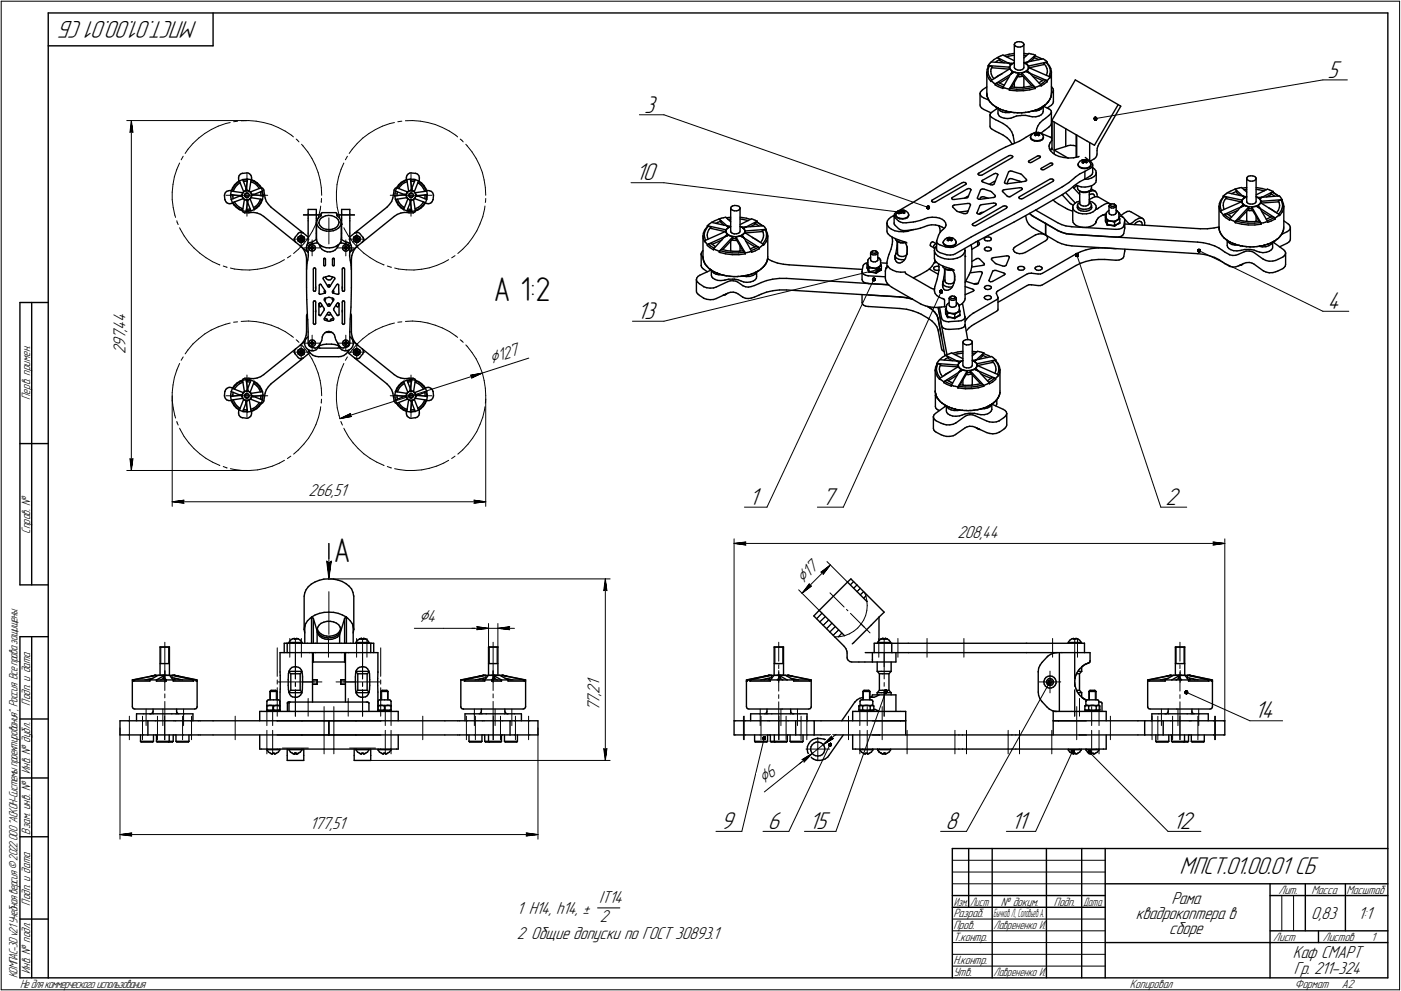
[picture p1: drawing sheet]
<svg xmlns="http://www.w3.org/2000/svg" width="595mm" height="421mm" viewBox="0 0 595 421" stroke-linecap="round" stroke-linejoin="round" font-family="sans-serif">
<defs><g id="words">
<g font-size="14.6">
<text x="209.7" y="127.9">А 1:2</text>
<text x="141.7" y="238.7">А</text>
</g>
<g font-size="10.9">
<text x="83.9" y="9" transform="rotate(-180 83.9 9)">МПСТ.01.00.01 СБ</text>
<text x="563.9" y="32.9">5</text>
<text x="273.6" y="47.8">3</text>
<text x="270.1" y="76.6">10</text>
<text x="563.9" y="131.2">4</text>
<text x="270.6" y="135.5">13</text>
<text x="318.3" y="214.5">1</text>
<text x="349.2" y="214.5">7</text>
<text x="495.1" y="214.5">2</text>
<text x="532.9" y="305.3">14</text>
<text x="306.1" y="352.3">9</text>
<text x="326.1" y="352.3">6</text>
<text x="343.7" y="352.3">15</text>
<text x="401.6" y="352.3">8</text>
<text x="429.5" y="352.3">11</text>
<text x="498.2" y="352.3">12</text>
<text x="501.1" y="371.5">МПСТ.01.00.01 СБ</text>
</g>
<g font-size="8.5">
<text x="208.8" y="154.5" transform="rotate(-18 208.8 154.5)">Ç127</text>
<text x="341.2" y="248" transform="rotate(-45 341.2 248)">Ç17</text>
<text x="178.1" y="264.4">Ç4</text>
<text x="324.7" y="333.2" transform="rotate(-39 324.7 333.2)">Ç6</text>
</g>
<g font-size="7.8">
<text x="53.3" y="136.8" transform="rotate(-90 53.3 136.8)">4</text>
<text x="53.3" y="141.1" transform="rotate(-90 53.3 141.1)">,</text>
<text x="53.3" y="140" transform="rotate(-90 53.3 140)">4</text>
<text x="53.3" y="147.4" transform="rotate(-90 53.3 147.4)">9</text>
<text x="53.3" y="144.2" transform="rotate(-90 53.3 144.2)">7</text>
<text x="53.3" y="150.6" transform="rotate(-90 53.3 150.6)">2</text>
<text x="131.1" y="210.6">266,51</text>
<text x="406.7" y="228.4">208,44</text>
<text x="254.6" y="291.6" transform="rotate(-90 254.6 291.6)">1</text>
<text x="254.6" y="299" transform="rotate(-90 254.6 299)">7</text>
<text x="254.6" y="295.8" transform="rotate(-90 254.6 295.8)">,</text>
<text x="254.6" y="294.8" transform="rotate(-90 254.6 294.8)">2</text>
<text x="254.6" y="302.2" transform="rotate(-90 254.6 302.2)">7</text>
<text x="131.6" y="352">177,51</text>
<text x="254.5" y="383.7">IT14</text>
<text x="219.5" y="388.2">1 H14, h14, ±</text>
<text x="497.6" y="384.1">Рама</text>
<text x="254.8" y="391.8">2</text>
<text x="482.5" y="390.5">квадрокоптера в</text>
<text x="557" y="390.5">0,83</text>
<text x="576.9" y="390.5">1:1</text>
<text x="219.5" y="399">2 Общие допуски по ГОСТ 30893.1</text>
<text x="496.6" y="397">сборе</text>
<text x="549.2" y="407.1">Каф СМАРТ</text>
<text x="549.6" y="414">Гр. 211-324</text>
</g>
<g font-size="5.4">
<text x="12.8" y="169.9" transform="rotate(-90 12.8 169.9)">Перв. примен.</text>
<text x="12.8" y="226.8" transform="rotate(-90 12.8 226.8)">Справ. №</text>
<text x="12.8" y="299.7" transform="rotate(-90 12.8 299.7)">Подп. и дата</text>
<text x="12.8" y="328.8" transform="rotate(-90 12.8 328.8)">Инв. № дубл.</text>
<text x="12.8" y="354.6" transform="rotate(-90 12.8 354.6)">Взам. инв. №</text>
<text x="543.1" y="379.8">Лит.</text>
<text x="557.1" y="379.8">Масса</text>
<text x="572" y="379.8">Масштаб</text>
<text x="12.8" y="384.7" transform="rotate(-90 12.8 384.7)">Подп. и дата</text>
<text x="405" y="389.8">Разраб.</text>
<text x="425.2" y="384.8">№ докум.</text>
<text x="447.6" y="384.8">Подп.</text>
<text x="405" y="394.8">Пров.</text>
<text x="405" y="399.8">Т.контр.</text>
<text x="540.9" y="399.8">Лист</text>
<text x="561.9" y="399.8">Листов</text>
<text x="582.4" y="399.8">1</text>
<text x="12.8" y="413.8" transform="rotate(-90 12.8 413.8)">Инв. № подл.</text>
<text x="405" y="409.8">Н.контр.</text>
<text x="7.5" y="415.5" transform="rotate(-90 7.5 415.5)">КОМПАС-3Dv21 Учебнаяверсия©2022ООО&quot;АСКОН-Системыпроектирования&quot;, Россия. Всеправазащищены.</text>
<text x="8.5" y="419.8">Недлякоммерческогоиспользования</text>
<text x="405" y="414.8">Утв.</text>
<text x="480" y="419.8">Копировал</text>
<text x="550" y="419.8">Формат</text>
<text x="570" y="419.8">A2</text>
</g>
<g font-size="5.3">
<text x="405.1" y="384.8">Изм.</text>
<text x="412.1" y="384.8">Лист</text>
<text x="460.1" y="384.8">Дата</text>
<text x="422" y="394.8">Лаврененко И.</text>
<text x="422" y="414.8">Лаврененко И.</text>
</g>
<text font-size="5.2" x="422" y="389.8">БычковЛ.,СоловьевА.</text>
</g></defs>
<g fill="none" stroke="#000" stroke-width=".59">
<path d="M20.5 5.5v410zM20.5 5.5h569zM20.5 19.5h70zM90.5 5.5v14zM430.9 18.9l.1 .3zM430.9 18.9v9.8zM431 19.2l.5 .5zM431 18.4l-.1 .5zM431 18.4l.4-.3zM431.4 18.1l.7-.3zM431.5 19.7l.9 .3zM432.1 17.8l.9-.1z"/>
<path d="M432.4 20h1zM433 17.7l1 .2zM433.4 20l.9-.3zM434 17.9l.7 .4zM434.3 19.7l.5-.4zM434.7 18.3l.2 .5zM434.9 18.8h.1M434.9 18.9l-.1 .4zM434.9 18.9v9.8zM589.5 5.5v410zM416.3 39.7v4.9zM416.3 39.7l.2 .7z"/>
<path d="M416.5 39.1l-.2 .6zM417 38.5l-.5 .6zM417.4 38.1l1.8-1.2zM417.4 38.1l-.4 .4zM419.2 30.7v8.8zM419.2 39.8v.2zM419.2 39.8h.1M419.2 39.7h.1M419.2 31l.2 1.3zM419.2 30.7v.3zM419.4 29.5l-.2 1.2zM419.4 32.3l.6 1.1z"/>
<path d="M419.7 30.4l.2 1.3zM419.8 27.9l8.9 .6zM419.8 29.2l-.1 1.2zM419.8 28.3l-.4 1.2zM419.8 27.9v.4zM419.8 28.3l.5-.3zM419.9 31.7l.6 1.2zM420 33.4l1 1.2zM420.1 27.3l-.3 .6zM420.3 28l1.1 .3zM420.3 28l-.5 1.2zM420.5 32.9l.8 1.1z"/>
<path d="M420.5 26.8l.5-.5zM420.5 26.8l-.4 .5zM420.9 30.3l.1 1.1zM421 29.5l-.1 .8zM421 34.2l7.8-4.9zM421 34.2l.6 .5zM421 34.2v.4zM421 26.3l1.2-1zM421 31.4l.6 1.2zM421 26.3l7.4 .5zM421.4 28.3l-.4 1.2zM421.4 28.3v.5z"/>
<path d="M421.4 28.8l7.4 .6zM421.6 32.6l.6 .8zM421.6 34.7l.5 .5zM422.1 35.2l.6 .4zM422.2 25.3l1.5-.8zM422.7 33.1l.9-.6zM422.7 35.6l6.6-4zM422.7 35.6v.5zM422.7 36.1l1.2 .6zM422.9 26.4l.7-.5zM423.2 35.5l1-.4zM423.2 35.5l1 .6z"/>
<path d="M423.2 35.5l-.5 .6zM423.6 32.5l.4-.3zM423.6 25.9l1.1-.7zM423.7 24.5l4.7 2.3zM423.7 24.5l1 .7zM423.7 24.5l.7-.5zM423.9 36.7l2.1 .9zM424 32.2l1.7-.9zM424.2 35.1l1.7 .8zM424.2 36.1l1.9 .8zM424.4 24l.8-.3zM424.6 35.3l3.9-2.4z"/>
<path d="M424.7 25.7l1.9 1zM424.7 25.2v.5zM425.2 23.7l.8-.3zM425.9 35.9l.7 .3zM426 23.4l4.9 2.4zM426 37.2l.9 .2zM426 37.2v.4zM426.5 23.6l2.3-.6zM426.9 37.4l.9 .3zM427.5 24.1l.9-.2zM427.8 37.7l1 .1zM428.4 23.9l2.5-.4z"/>
<path d="M428.4 26.8l1.3 .4zM428.4 26.8l1.5 .1zM428.4 26.8l.9 .5zM428.4 26.8l.4 .2zM428.7 28.5l.1 .9zM428.8 27l.2 .2zM428.8 37.8v.5zM428.8 38.3l.4 .1zM428.8 23l2.1-.3zM428.8 29.3l.9 .7zM428.9 29.3h.1M428.9 28.4v.3z"/>
<path d="M428.9 28.7l.2 .6zM428.9 28.7v.7zM428.9 37.6l-.1 .7zM429.1 37.6h.1M429 27.2l.3 .1zM429.1 29.3l.5 .7zM429.1 37.6l2.7 .3zM429.2 38.4l2.8 .2zM429.3 31.6l1.2-.9zM429.3 31.6l-3.3 5.6zM429.3 31.6l.4-.4zM429.3 27.8l-.6 .7z"/>
<path d="M429.3 27.7l-.4 .7zM429.3 27.3l.4-.1zM429.4 36.9l2.6 .3zM429.4 36.9l-.5 .7zM429.6 30l.8 .5zM429.6 27.3l1-.5zM429.6 27.3l-.3 .4zM429.7 27.2l.2-.2zM429.7 27.3h.1M429.7 31.2l.4-.2zM429.7 30.1l.6 .5zM429.7 27.2l-.4 .5z"/>
<path d="M429.7 27.2l.8-.4zM429.7 30.1h.1M429.9 26.9l-.2 .3zM429.9 26.9h.1M429.9 30.4l.4 .2zM429.9 30.4l-.6 1.2zM430.1 31l.4-.3zM430.3 30.6l1 .1zM430.3 30.6l-1 1zM430.3 30.6l.2 .1zM430.4 30.5l1.1 .3zM430.6 26.8l.3-.1z"/>
<path d="M430.9 35v1.8zM430.9 36.8l.1 .4zM430.9 28.7l.1 .3zM431 29l.5 .5zM431.3 30.8l1.3 .4zM431.3 30.8h.1M431.5 29.5l.9 .3zM431.5 30.8l1.5 .2zM431.8 37.9l2.8-.1zM432 37.2h2.6zM432 38.6l2.8-.1zM432.3 32.6h.9z"/>
<path d="M432.4 29.8h1zM432.6 31.2l-3.8 6.6zM432.6 31.2l.1 .6zM432.7 31.8l-2.9 5.2zM432.7 31.7h1.2zM433 31l1.5-.2zM433.2 32.6l1.3-.2zM433.4 29.8l.9-.3zM433.9 31.7l4.4 4.8zM434.1 31.1l-.2 .6zM434.1 31.1l5.7 6.1zM434.1 31.1l1.2-.5z"/>
<path d="M434.3 29.5l.5-.4zM434.5 30.8l.8-.2zM434.6 37.2l2.5-.5zM434.6 37.8l2.5-.3zM434.8 38.5l2.6-.3zM434.9 32.8v4zM434.9 36.8l-.1 .4zM434.9 23.5l1.1 .1zM434.9 26.7l1 .5zM434.9 28.7l-.1 .4zM434.9 26.7l.6 .1zM434.9 24.6l2.1-1.9z"/>
<path d="M434.9 22.7l1.9 .2zM435.3 30.5l.8-.4zM435.3 26.7h.1M435.3 26.6l.2 .2zM435.3 26.6l1.2-.3zM435.3 26.7l.2 .1zM435.3 30.5h.1M435.3 30.6l.9-.6zM435.5 26.8l.6 .5zM435.5 26.8l1-.5zM435.5 26.8l.4 .1zM435.5 26.9h.1"/>
<path d="M435.9 26.9l.6-.6zM435.9 26.9l.2-.1zM435.9 27.2h.1M435.9 30.4l.6 .2zM435.9 30.4l1.5 .7zM436.1 30.1h.4zM436.1 30.1l-.2 .3zM436.1 30.1l1.3 1zM436.1 27.3l.9 .7zM436.2 27.3h.1M436.2 27.3l.5 .7zM436.2 30l.3-.4z"/>
<path d="M436.3 26.5l.2-.2zM436.3 26.5l-.2 .3zM436.5 30.1l.9 1zM436.5 30.6l.5 .2zM436.5 29.6l-.4 .5zM436.5 26.3l3.3-2.8zM436.5 26.3l6.6-1.3zM436.7 28l.2 .7zM436.9 28.9l6.5-1.5zM436.9 28.7v.4zM436.9 29l-.4 .6zM436.9 28.7v.3z"/>
<path d="M437 30.8l.4 .3zM437 28l-.1 .6zM437 28l7.8-1.7zM437 22.7l1 .2zM437.1 36.7l1.6-.4zM437.1 28.8l-.6 .8zM437.1 28.8l8.9 3.9zM437.1 37.5l2.3-.6zM437.4 31.1l4.8 5.1zM437.4 31.1l7.4 3.2zM437.4 38.2l2.4-.6zM437.7 26.1l1.4-1.2z"/>
<path d="M438 22.9l.9 .2zM438.7 36.3l.7 .6zM438.7 32.4l4.1 1.8zM438.9 23.1l.9 .4zM439.1 24.4l.4 .2zM439.1 24.4v.5zM439.4 36.9l.4 .7zM439.5 24.6l1.8 .7zM439.6 23.7l-.5 .7zM439.6 23.7l2 .9zM439.8 37.2l.8-.4zM439.8 37.2v.4z"/>
<path d="M439.8 23.5v.3zM440.6 36.8l.9-.3zM441.3 35.2l1.4-.9zM441.5 36.5l.7-.3zM441.6 24.6l.7 .3zM442 35.9l1.1-.7zM442.2 36.2v.4zM442.2 36.6l1.3-.9zM442.3 24.9l.3 .2zM442.7 34.3l.5-.4zM443.1 25l.6 .4zM443.1 35.2l1.2-1.1z"/>
<path d="M443.2 33.9l1.1 .2zM443.4 26.9l.8 1.1zM443.4 26.9v.5zM443.4 26.9l1-.4zM443.5 35.7l1.3-1zM443.7 25.4l.6 .4zM444.2 28l.6 1.1zM444.3 25.8l.5 .5zM444.3 34.1l.5 .6zM444.4 26.5l.4 .3zM444.4 26.5l.9 1.2zM444.8 29.1l.1 1.2z"/>
<path d="M444.8 30.9l-.3 1.1zM444.8 26.8l1 1.1zM444.8 34.3v.4zM444.8 26.3v.5zM444.9 30.3l-.1 .6zM445.3 33.8l-.5 .5zM445.3 27.7l.6 1.2zM445.7 33.3l-.4 .5zM445.8 27.9l.6 1.2zM445.9 28.9l.3 1.2zM446 32.7l-.3 .6zM446 32.7v.4z"/>
<path d="M446 31.3l-.4 1.2zM446.2 30.1l-.2 1.2zM446.4 29.1l.2 1.3zM446.4 31.9l-.4 1.2zM446.6 30.7v8.8zM446.6 39.5v.6zM446.6 30.4v.3zM446.6 30.7l-.2 1.2zM446.6 39.7l.6-.6zM446.8 37h.1M446.8 37l.5 .7zM447.3 37.7l.2 .7z"/>
<path d="M447.5 38.4v4.8zM447.5 38.4l-.3 .7zM447.5 38.4h.1M456.8 34l-10 17.2zM456.8 34l18.2 10.4zM416.3 44.6l.2 .7zM416.5 45.3l.5 .6zM416.5 40.4l.5 .7zM417 45.9l.8 .6zM417 41.1l.8 .5zM417.8 41.6l2.3 1zM417.8 46.5l3.2 1.4z"/>
<path d="M419.3 40.4h.1M419.2 40.4h.1M419.2 40.3h.1M419.2 40.2h.1M419.4 40.9h.1M419.3 40.8h.1M419.3 40.7h.1M419.3 40.6h.1M419.3 40.5h.1M419.4 41v.2zM419.4 41h.1M419.5 41.4h.1"/>
<path d="M419.6 41.7h.1M419.5 41.6h.1M419.7 41.8h.1M419.8 42h.1M419.9 42.2h.1M419.8 42.2h.1M419.9 42.4h.1M419.9 42.4l.2 .3zM420.2 42.8h.1M420.2 42.8l.2 .3zM420.4 43.1l.1 .2zM420.6 43.4h.1"/>
<path d="M420.5 48.8v4.9zM420.5 53.7l.2 .6zM420.5 48.8l.2 .6zM420.7 43.4h.1M420.7 43.5l.3 .2zM420.7 43.5h.1M420.7 54.3l.5 .5zM420.7 48.3l-.2 .5zM420.7 49.4l.5 .5zM421 43.7l.1 .2zM421.2 44h.1M421.3 44.1h.1"/>
<path d="M421.2 47.8l2-1.5zM421.2 49.9l1.7 1zM421.2 47.8l-.5 .5zM421.2 54.8l1.7 1zM421.3 44.1l.3 .3zM421.6 44.4l.2 .1zM421.8 44.5l.2 .2zM422.1 44.7h.1M422.1 44.8l.4 .2zM422.1 44.8h.1M422.5 45l.2 .2zM422.8 45.3h.1"/>
<path d="M422.9 45.3h.1M423 45.4h.1M422.9 45.4h.1M422.9 50.9l1.3 .6zM422.9 55.8l1.3 .6zM423 45.4l.2 .2zM423.3 45.6h.1M423.4 45.6h.1M423.6 45.7h.1M423.7 45.8h.1M423.8 45.8h.1M423.7 45.8l-.5 .5z"/>
<path d="M423.8 45.9h.1M423.9 45.9h.1M423.9 45.9v2.2zM423.9 45.9l.4 .7zM423.9 48.1l.2 .6zM424 46h.1M423.9 46h.1M424 46l.3 .1zM424.1 48.7l.4 .7zM424.2 51.5l1.9 1zM424.2 56.4l1.9 1zM424.3 46.6l.6 .6z"/>
<path d="M424.3 46.1l.5 .2zM424.5 49.4l.9 .5zM424.9 46.4h.1M424.9 47.2l1 .4zM425 46.5h.1M425.1 46.5h.1M425.1 46.5l.5 .2zM425.4 49.9l1.2 .3zM425.6 46.7l.4 .1zM425.9 47.6l1.2 .2zM426.2 46.9h.1M426.1 52.5l1.6 1.1z"/>
<path d="M426.1 57.4l1.6 1.1zM426.3 46.9h.1M426.4 46.9h.1M426.4 46.9l.2 .1zM426.6 50.2l1.4 .2zM426.6 47l.3 .1zM426.9 47.1l.3 .1zM427.1 47.8h1.6zM427.3 47.2h.1M427.4 47.2h.1M427.5 47.2h.1M427.6 47.2h.1"/>
<path d="M427.7 47.3h.1M427.7 47.3l.6 .1zM427.7 53.6l1.2 1.2zM427.7 58.5l1.2 1.2zM428 50.4l1.4-.2zM428.3 47.4l.5 .2zM428.7 47.8l.9-.1zM428.8 47.6h.2zM428.9 54.8l.9 1.2zM428.9 59.7l.9 1.3zM429.2 47.6h.1M429.3 47.6h.1"/>
<path d="M429.3 47.7h.1M429.3 47.7h.4zM429.4 50.2l1.1-.4zM429.7 47.7l.3 .1zM429.8 56l.5 1.3zM430 47.8h.4zM430.3 57.3l.1 .3zM430.4 47.8h.2zM430.4 57.6l.6 3.4zM430.5 49.8l1.3-.5zM430.7 47.8h.1M430.8 47.8h.1"/>
<path d="M430.9 47.8h.1M430.9 47.8h.6zM431.5 47.8l.5 .1zM431.8 49.3l1.7-.2zM432 47.9h.2zM432.4 47.9h.1M432.5 47.9h.1M432.5 47.9h.6zM433.1 47.9h.6zM433.5 49.1l.5-.1zM433.7 47.9h.2zM434 47.9h.1"/>
<path d="M434.1 49h.1M434.1 47.9h.1M434.1 49h1.6zM434.2 47.9h.1M434.2 47.9l.5-.1zM434.7 47.8h.6zM435 58.8l.8-.5zM435.3 47.8h.2zM435.6 47.8h.1M435.7 47.8h.1M435.7 49l1.5 .4zM435.7 47.8l.6-.1z"/>
<path d="M435.8 58.3l2.3-1.3zM436.3 47.7l.5-.1zM437 47.6h.1M437.1 47.5h.1M437.2 47.5h.1M437.2 49.4l1.3 .2zM437.3 47.5h.1M437.3 47.5l.3-.1zM437.6 47.4l.2-.1zM437.7 58.4l.2 .6zM437.7 58.3h.1M437.7 58.3l.2 .5z"/>
<path d="M438 47.3h.1M437.9 59l.6 .5zM437.9 58.8l.6 .5zM437.9 57.7l-.2 .6zM438 47.3l.2-.1zM438.1 57l.8-.4zM438.4 47.2h.1M438.6 47.2h.1M438.5 49.6h1.5zM438.5 59.5l.9 .4zM438.5 57l-.6 .7zM438.5 57l.8-.6z"/>
<path d="M438.5 59.3l.9 .4zM438.6 47.2h1.5zM438.7 47.2h.1M438.8 47.2h.1M438.8 47.2l.3-.1zM439.1 47.1l.3-.2zM439.3 56.4l1.1-.2zM439.6 46.9h.1M439.4 59.9l1.3 .1zM439.4 59.7l1.3 .1zM439.4 56.6h.3zM439.4 57.4l.4 .3z"/>
<path d="M439.4 56.6l.4-.3zM439.8 46.8h.1M439.7 56.6l.1 .2zM439.7 57.1l-.3 .3zM439.7 57.1l.2 .5zM439.9 46.8h.1M439.8 56.8l.3 .6zM439.8 56.3l.3 .1zM439.8 56.3l.3 1.1zM439.8 56.8l-.1 .3zM439.8 57.7l.3-.3zM440 46.7h.1"/>
<path d="M439.9 46.7h.1M440 49.6l1.4-.3zM440.1 46.7h.1M440.1 47.2l1.4-.4zM440.1 56.4l.2 .9zM440.1 57.4l.4-.2zM440.1 56.4h.4zM440.3 46.7h.1M440.2 46.7h.1M440.2 56.2h.1M440.4 46.7h.1M440.4 46.6h.1"/>
<path d="M440.4 54.8l-.2 1.2zM440.4 56.2l.9 .1zM440.4 46.6l.5-.2zM440.5 57.2l.4 .2zM440.5 56.4v.8zM440.5 56.4h.4zM440.7 59.8l1.1-.2zM440.9 53.5l-.5 1.3zM440.9 46.4l.3-.1zM440.9 56.4l.3-.1zM440.9 57.4l.3 .3zM440.9 56.4l-.1 .9z"/>
<path d="M441.3 46.2h.1M441.2 56.3l.3 .2zM441.2 56.3l-.3 1.1zM441.2 56.8l.2 .3zM441.2 57.7l.4-.3zM441.2 56.8l-.3 .6zM441.4 46.2h.1M441.3 56.3l.7 .3zM441.4 49.3l.9-.5zM441.5 46.1h.1M441.4 46.1h.1M441.4 56.6l-.2 .2z"/>
<path d="M441.4 56.6h.2zM441.4 57.1l.2 .3zM441.4 57.1l-.3 .5zM441.5 46.8l.9-.6zM441.5 56.5h.1M441.7 46.1h.1M441.7 52.2l-.8 1.3zM441.7 52.2l1.2-1.1zM441.9 46h.1M441.8 46h.1M441.8 59.9l.8-.5zM441.8 59.6l.8-.3z"/>
<path d="M441.9 46l.2-.2zM442 56.6l.8 .6zM442.3 45.7h.1M442.1 56.6l1.4-1.1zM442.1 56.6l.5 .2zM442.4 46.2l.6-.6zM442.5 45.6h.1M442.4 45.6h.1M442.7 45.5h.1M442.6 45.6h.1M442.6 56.8l3.5 1.5zM442.9 45.4h.1"/>
<path d="M442.8 45.4h.1M442.8 57.2l.3 .5zM442.9 48.1l-.6 .7zM442.9 51.1l1.2-.8zM443 45.3h.1M443.1 45.2l-.1 .4zM443.1 45.2h.1M443.1 59l-.5 .4zM443.1 58.8l-.5 .5zM443.1 45.2v2.1zM443.1 47.4l-.2 .7zM443.1 47.4h.1"/>
<path d="M443.2 45.1h.1M443.1 45.1h.1M443.1 57.7l.1 .6zM443.2 45.1l2.3 1.1zM443.2 58.4l-.1 .6zM443.2 58.3h.1M443.2 58.3l-.1 .5zM443.5 45h.1M443.3 45h.1M443.7 44.8h.1M443.5 44.9h.1M443.5 55.5l.6-.4z"/>
<path d="M443.8 44.7h.1M443.7 44.7h.1M444.1 44.5h.1M444 44.5l-.2 .2zM444.2 44.4h.1M444.1 44.4h.1M444.1 55.1l1.4-1.1zM444.1 50.3l1.4-1.2zM444.4 44.2l.2-.2zM444.4 44.2l-.2 .2zM444.7 43.9h.1M444.8 43.9l.1-.2z"/>
<path d="M444.8 43.9h.1M444.8 45.9l1.8-1.2zM444.9 43.6h.1M445.1 43.4h.1M445 43.5h.1M445.3 43.3h.1M445.2 43.3h.1M445.3 43.2h.1M445.5 42.9l-.2 .3zM445.5 54l.8-.7zM445.5 46.2l.4 .3zM445.6 42.8h.1"/>
<path d="M445.8 42.6h.1M445.7 42.7h.1M445.8 42.5h.1M445.9 42.2l-.1 .3zM445.9 46.5l.5 .5zM446.1 42h.1M446 42.1h.1M446.1 41.9h.1M446.1 58.3l.6 .4zM446.2 41.7l-.1 .2zM446.3 41.5h.1M446.3 48.3l-.8 .8z"/>
<path d="M446.4 41.3h.1M446.4 41.4h.1M446.4 40.9v.2zM446.4 41.1h.1M446.4 47l.2 .6zM446.5 40.6h.1M446.5 40.7h.1M446.5 40.8h.1M446.6 40.1h.1M446.6 40.2h.1M446.6 40.3l-.1 .3zM446.6 52.7l-.3 .6z"/>
<path d="M446.6 52.7h.1M446.6 47.6v4.9zM446.6 47.8l-.3 .5zM446.6 47.8h.1M446.7 58.7h.1M446.7 59.8l-.7 .9zM446.8 51.2h.1M446.8 51.2v8.5zM446.8 59.7h.1M446.9 51.3l10.5 6.1zM446.9 51.3v12.3zM447.2 44l-.6 .7z"/>
<path d="M447.5 43.3l-.3 .7zM447.5 43.3h.1M447.8 51.8v12zM452.7 54.7v7.5zM457.1 57.2v9.6zM457.4 57.4v9.4zM457.4 57.4l4.4 2.5zM461.8 59.9l3.1 1.8zM475 44.4l-10.1 17.3zM475 44.4l.9 .6zM475.9 45h.1M476.1 45.1l-9.2 15.9z"/>
<path d="M98.8 79.8l-.6 1.4zM99.1 79.8l-.6 1.4zM99.7 78.5l-.9 1.3zM99.7 78.5l1.1-1zM99.9 79.6l-.7 1.3zM99.9 78.6l-.8 1.2zM99.9 78.6l1.1-1zM100.8 77.5l.9-.6zM100.8 78.5l1.2-.9zM100.8 78.5l-.9 1.1zM101 77.6l.8-.6zM101.3 75.9l.1 1.1z"/>
<path d="M101.3 75.4v.5zM101.6 74.6l-.3 .8zM101.7 76.9l1.8 4.5zM101.7 76.9l1.4-.6zM102.1 74l.8-.3zM102.1 74l-.5 .6zM103 73.7h.1M103 73.7l1.8-.2zM103.1 76.3l1.5 3.8zM103.1 76.3l1.5-.2zM103.2 76.5l1.4-.1zM103.4 77.1l.2-.1z"/>
<path d="M103.6 77h1.5zM104.6 76.4h.6zM104.6 76.1h.6zM104.8 73.5h.5zM105.2 76.1l-.6 4zM105.2 76.1l1.5 .2zM105.3 73.5l.7 .3zM106 73.8l.6 .7zM106.5 77.2l.5 .2zM106.6 76.5l1.4 .6zM106.6 74.5l.2 .8zM106.7 76.3l-.8 4.8z"/>
<path d="M106.7 76.3l1.3 .6zM106.8 75.3l.1 1.1zM107 77.4l1.3 .6zM108 76.9l1.3 .8zM108 77.1l1.2 .9zM108.3 78l1 .9zM109.2 78l1 1.1zM109.3 78.9l.9 1.2zM109.3 77.7l1.1 1.1zM110.2 79.1l.5 .8zM110.4 78.8l.6 1zM111 79.7h.1"/>
<path d="M111 79.8l.5 1.4zM111 79.7l.6 .3zM168.5 79.8l4.6 1.7zM168.5 79.8l-.5 1.4zM168.5 79.7h.1M169.3 78.5l-.8 1.3zM169.3 78.5l1.1-1zM169.6 79.7l-.3 .4zM169.6 78.7l-.9 1.2zM169.6 78.7l1.1-1.1zM170.4 77.5l1.4-.8zM170.5 78.6l1.1-.9z"/>
<path d="M170.5 78.6l-.9 1.1zM170.7 77.6l1.3-.7zM171.6 77.7l1.4-.5zM171.8 76.7l1-.4zM172 76.9l.9-.4zM172.6 75.3v1.1zM172.8 76.3l.8 4.8zM172.8 76.3l1.5-.2zM172.9 74.5l-.3 .8zM173.5 73.8l-.6 .7zM173.5 73.8l.7-.3zM174.2 73.5h.5z"/>
<path d="M174.3 76.1l.6 4zM174.3 76.4l1.6 .1zM174.3 76.1l1.6 .1zM174.4 77h.3zM174.7 77l1.4 .1zM174.7 73.5l1.7 .2zM175.9 76.5h.4zM175.9 76.2l.5 .1zM176.4 76.3l-1.5 3.8zM176.4 76.3l1.4 .6zM176.4 73.7h.1M176.6 73.7l.8 .3z"/>
<path d="M177.4 74l.5 .6zM177.5 77.6l.4 .3zM177.7 77l1.2 .9zM177.8 76.9l-1.8 4.5zM177.8 76.9l1.3 .8zM177.9 77.9l1.1 .9zM177.9 74.6l.2 .8zM178.1 75.9v1.1zM178.1 75.4v.5zM178.9 77.9l1 1.1zM179 78.8l.8 1.2zM179.1 77.7l1 1.1z"/>
<path d="M179.9 79l.8 1.3zM180.1 78.8l.7 1.3zM403.5 76.1l8.9-5.3zM408.7 77.6l.6-.1zM409.3 77.5l.7 .1zM410 77.6l.4 .3zM410.3 78.3h.1M410.4 77.9h.1M410.5 78.1l-.2 .2zM412.4 70.8l.8-.4zM413.2 70.4l11.1-6.5zM415.5 74.1h.1"/>
<path d="M415.5 74.1l.4 .3zM415.6 73.7l-.1 .2zM415.6 73.7h.1M415.8 73.6l12.7-7.4zM415.9 74.4l.7 .1zM416.6 74.5l.6-.2zM417.2 77.1h.1M417.2 77.1l.4 .3zM417.2 76.6l-.1 .4zM417.2 76.6h.1M417.2 74.3l12.7-7.3zM417.3 76.6l5-2.8z"/>
<path d="M417.6 77.4l3.2 1.1zM420.2 78.3l2.1-1.2zM420.8 78.5l.7 .1zM421.5 78.6l.5-.2zM422 78.4l.3-.3zM422.3 73.8l.6-.1zM422.3 77.1l.4-.1zM422.9 73.7l.6 .1zM423.5 73.8l.3 .3zM423.8 74.1h.1M423.8 74.2h.1M423.8 74.3l-1.5 3.8z"/>
<path d="M424.3 63.9l2.8-1.4zM426.7 77.7l.5 .3zM426.7 77.5v.2zM426.7 77.5h.1M427.1 62.5l3.2-1.4zM427.2 78l.7 .1zM427.9 78.1l7.5-1.1zM428.4 76.4l.4-.4zM428.4 73.1l-1.7 4.3zM428.4 73.1l.4-.3zM428.4 76.4l-.7 1.7zM428.5 66.2l.6-.2z"/>
<path d="M428.8 76l.5-.1zM428.8 72.8l.5-.2zM429.1 66l.7 .1zM429.3 75.9h.6zM429.3 72.6l.6 .1zM429.8 61l.1 .3zM429.8 66.1l.4 .4zM429.9 75.9l3.7 1.2zM429.9 72.7l3.7 1.2zM430 66.9h.1M430.2 66.5h.1M430.2 66.6l-.2 .3z"/>
<path d="M430.3 61.1l.2-.1zM430.5 61l2.5-1zM433 77l.1 .4zM433 60l2-1.2zM433.2 79.8h.6zM433.6 73.9l.3 .2zM433.6 77.1l.2 .2zM433.8 79.8l.5 .3zM433.9 74.1l2 2.1zM435.4 77h.1M435.4 77l.5-.2zM435.9 76.2l.2 .3z"/>
<path d="M436.1 76.5l-.2 .3zM436.9 68.7l.2 .3zM437 68.4l-.1 .3zM437.1 69l.5 .1zM437 68.4h.1M437.1 68.3l3.6-2zM437.6 69.1l.5-.1zM438.1 69l3.6-2zM440.7 66.3l.4-.1zM440.7 60l1.1-.1zM441.1 66.2l.6 .1zM441.7 66.3l.3 .3z"/>
<path d="M441.8 66.9h.1M442 66.6l-.2 .3zM442.2 71.8l.3 .3zM442.2 71.8h.1M442.4 71.5l3.5-2.1zM442.4 71.5l-.2 .2zM442.5 72.1h.5zM443 72.1h.5zM443.5 72.1l3.5-2.1zM445.6 62.1l.2 1.1zM445.7 61.6l-.1 .5zM445.8 63.2l.5 .9z"/>
<path d="M445.9 76.2l.5-.2zM445.9 69.4l.5-.1zM446 60.7l-.3 .9zM446.3 63.5l.6 .1zM446.3 64.1l.8 .8zM446.4 76l.7 .1zM446.4 69.3h.6zM446.7 63l-.6 .8zM446.8 63h.1M446.8 63l.1 .6zM447 69.3l.2 .4zM447 69.9h.1"/>
<path d="M447.1 76.1l.4 .4zM447.1 64.9l1.2 .9zM447.2 69.7l-.2 .2zM447.4 76.9h.1M447.5 76.5h.1M447.5 76.6l-.1 .3zM447.8 63.8l5.8 3.3zM447.8 63.8v1.6zM447.8 63.8l4.9-1.6zM448.3 65.8l1.5 .7zM449.8 66.5l1.9 .4zM451.2 79.4l.4-.2z"/>
<path d="M451.6 79.2l2.5-1.6zM451.7 66.9l2.1 .2zM452.7 62.2l.9-.3zM453.6 61.9l1.1-.2zM453.8 67.1h2.2zM454.1 77.6l2-1.7zM454.7 61.7l1.4 .1zM455.8 79.5l2.8 3.1zM456 67.1l2-.5zM456.1 61.8l1 .3zM456.1 75.9l.8-.7zM456.1 79.1l.8-.6z"/>
<path d="M456.3 79.8l1.2-1zM456.3 79.8l-.2 .1zM456.9 78.5l1 .5zM456.9 75.2l1.7-1.3zM456.9 78.5l1.7-1.3zM457.7 78.9v.9zM457.7 79.8l.2 .6zM457.9 79l1.4 .4zM458 70.1l.1 .5zM458 69.8v.3zM458 69.8l.1 .6zM458 69.4v.4z"/>
<path d="M458 66.6l.4-.1zM458.1 70.6l.5 .5zM458.1 70.4l.5 .6zM458.6 71.1l1 .4zM458.6 68.6l-.6 .8zM458.6 68.6l.9-.5zM458.6 71l1 .3zM458.6 73.9l2.2-1.1zM458.6 77.2l2.2-1.1zM459.3 79.4l1.6 .1zM459.5 68.1l1-.3zM459.5 68.3h.2z"/>
<path d="M459.5 68.3l.3-.3zM459.6 71.5l1.2 .1zM459.6 71.3l1.2 .2zM459.7 69.1l.5 .2zM459.7 68.3l.3 .2zM459.8 68h.4zM459.8 68.7l-.1 .4zM459.8 68l.4 1.2zM459.8 68.7l.3 .6zM460 68.5l.2 .7zM460 68.5l-.2 .2zM460.2 68l.2 1z"/>
<path d="M460.2 68l.4 .1zM460.4 69l.4-.2zM460.4 69l-.2 .3zM460.5 67.8l.9 .1zM460.6 68.1v.8zM460.6 68.1l.3-.1zM460.6 76.2l1.6-.1zM460.8 68.8l.4 .2zM460.8 71.6l1.1-.1zM460.8 71.5l1.1-.2zM460.8 72.8l2.3-1.3zM460.8 72.8v3.3z"/>
<path d="M460.8 76.1l2.3-1.3zM460.9 68l.3-.1zM460.9 68l-.1 .8zM460.9 79.5l1.6-.3zM461 66.9l2.5 2zM461.2 67.9l.2 .1zM461.2 67.9l-.2 1zM461.2 69l.3 .2zM461.3 68.4l.3 .3zM461.3 68.4l-.1 .6zM461.4 67.9l.5 .2zM461.4 68l.3 .2z"/>
<path d="M461.5 68.2l-.2 .2zM461.7 68.2h.1M461.5 69.2l.4-.3zM461.6 68.7l.3 .2zM461.6 68.7l-.3 .4zM461.9 68.1l.8 .6zM461.9 71.5l.9-.4zM461.9 71.3l.9-.4zM462.2 76.1l1.5-.5zM462.5 79.2l1.5-.4zM462.7 68.7l.6 .7zM462.9 68.2l.1 .3z"/>
<path d="M462.9 68.3h.1M462.9 60.6v7.7zM463 68.5l1.8-1zM463.1 71.5l.4-.2zM463.1 74.8l.4-.3zM463.2 70.6l-.4 .5zM463.2 70.4l-.4 .5zM463.3 69.4l.1 .4zM463.4 70.1l-.2 .5zM463.4 69.8v.3zM463.4 69.8l-.2 .6zM463.5 68.9l.6 .6z"/>
<path d="M463.6 78.9v.9zM463.6 80h.1M463.7 75.6l1-.6zM464 78.8l.9-.7zM464 70.7l-.5 .6zM464 74l-.5 .5zM464.1 69.5v.6zM464.2 71.3h.1M464.1 70.1v3.2zM464.1 70.1l-.1 .6zM464.1 73.3l-.1 .7zM464.2 71.3l.8 .6z"/>
<path d="M464.7 75l.7-.7zM464.8 67.5l.6-.5zM465 71.9l.5 .7zM465.5 77.5l-.6 .6zM465.5 72.6l.2 .7zM465.7 76.7l-.2 .8zM465.7 76.7h.1M465.7 73.3v3.3zM465.7 73.6l-.3 .7zM465.7 73.3v.3zM465.8 66.2l-.4 .8zM466 64v1.4z"/>
<path d="M466 65.4l-.2 .8zM466.1 63l-.1 1zM466.4 62l-.3 1zM466.9 61l-.5 1zM526.5 79.8l.9-.1zM527.4 79.7l2.2 1.9zM527.6 79.9l2-.2zM529.6 75.8l.1 .4zM529.6 75.8v9.8zM529.7 76.2l.5 .4zM529.8 75.4l-.2 .4zM529.8 75.4l.4-.5z"/>
<path d="M530.2 76.6l.8 .4zM530.2 74.9h.1M530.3 74.9l.8-.2zM531 77h1.1zM531.1 74.7l1.1 .1zM532.1 77l.8-.3zM532.2 74.8l.9 .2zM532.9 76.7l.5-.4zM533.1 75l.4 .5zM533.5 75.5l.1 .3zM533.6 75.8l-.2 .5zM533.6 75.8v9.8z"/>
<path d="M533.6 79.7l2.6 .4zM95.3 83l.2 1.8zM95.4 82.5l-.1 .5zM95.5 84.8h.1M95.6 84.9l.3 .8zM95.8 81.8l.6-.5zM95.8 81.8l-.4 .7zM95.9 85.7l.6 .6zM96.4 81.3l.7-.3zM96.5 86.3l.8 .2zM97.1 81l1.2-.1zM97.3 86.5h.4z"/>
<path d="M97.7 86.5l1.2-.1zM98 82.6v1.1zM98 82.6l4 .6zM98 83.7l.2 1.1zM98.2 84.8l3.8-1.6zM98.2 81.2l4.8 .7zM98.2 81.2l-.2 1.4zM98.2 84.8l.5 1.3zM98.7 86.1l4.6-1.7zM98.7 86.1l.6 .9zM98.9 82.8v.8zM98.9 83.6l.2 .8z"/>
<path d="M99 86l.5 .9zM99.2 80.9l-.1 .4zM99.3 87l1.1 1.1zM99.5 86.9l1 1.1zM99.6 85.8l.8 1.2zM100.4 87l1 .9zM100.4 88.1l1.3 1zM100.5 88l1.2 .8zM101.4 87.9l1.3 .7zM101.7 88.8l1.4 .5zM101.7 89.1l1.3 .5zM102 83.2l.8-.1z"/>
<path d="M102 83.2l.7-.2zM102 83.2l.8 .2zM102.7 88.6l.5 .1zM102.8 83.1h.1M102.9 83.1h.1M102.8 83.1v.3zM102.8 83.1l.2 .6zM102.9 82.6l-.1 .5zM102.9 82.6l.1 .9zM102.9 89.5l.4 .6zM103 83.7l.5 .6zM103 83.5h.1"/>
<path d="M103 83.7l.3 .7zM103 81.9l-.1 .7zM103 81.9h.1M103 89.6l1.6 .2zM103 82.2l-.1 .4zM103.1 82h.1M103.3 84.2h.1M103.3 90.1l.6 .3zM103.4 84.3h.1M103.5 81.4h.1M103.6 81.4h.1M103.5 81.4l.6-.3z"/>
<path d="M103.5 84.3l.6 .5zM103.5 81.5l.6-.4zM103.5 81.5l-.5 .7zM103.8 84.8h.1M103.8 84.8l.8 .1zM103.8 84.8l-.8 4.8zM103.9 83.1l.1 .4zM103.9 90.4h.1M104 82.5l-.1 .6zM104 82.5l.4-.4zM104 83.5l.5 .4zM104.1 90.4h1.6z"/>
<path d="M104.1 81.1l.9-.2zM104.1 81.1l.5-.2zM104.1 84.8l.8 .1zM104.4 82.1l.5-.1zM104.4 80.9h.2zM104.5 83.9h.5zM104.6 80.1v.8zM104.6 80.1l.2 .8zM104.6 84.9l.5 .1zM104.6 80.1l-.2 .8zM104.6 89.6h.5zM104.6 89.8h.6z"/>
<path d="M104.6 89l1.5-.2zM104.6 80.9h.6zM104.6 80.9h.1M104.9 82l.6 .1zM105.1 85h.1M104.9 85.1l.3 .8zM104.9 84.9l.8-.1zM105 83.9l.5-.2zM105 80.9h.1M105.1 85l.5-.2zM105.1 85l.1 .9zM105.1 85h.2z"/>
<path d="M105.1 84.9h.1M105.1 89.6l1.4-.2zM105.2 85.9l1.4 3.7zM105.2 80.9l.7 .2zM105.2 85.9l-.6 3.9zM105.2 80.9l.4 .2zM105.2 89.8l1.4-.2zM105.3 85l-.1 .9zM105.5 82.1l.3 .5zM105.6 84.8l.7-.2zM105.6 81.1l.7 .4zM105.7 90.4l.4-.1z"/>
<path d="M105.9 81.2h.1M105.7 84.8l.6-.6zM105.8 82.6v.6zM105.8 83.2l-.3 .5zM105.9 81.1h.1M106.1 88.8h.2zM106.1 90.3h1.6zM106.2 84.5h.1M106.3 84.6l1.7 4.5zM106.3 84.5h.1M106.3 81.5l.5 .7zM106.4 81.7h.1"/>
<path d="M106.3 81.5h.1M106.4 81.5l.4 .7zM106.4 81.5l4.6-1.7zM106.7 84h.1M106.6 84h.1M106.6 89.6l1.4-.5zM106.7 84l4.8 .8zM106.8 82.2l.1 .5zM106.8 83.6l-.5 .6zM106.8 82.5v.8zM106.8 82.2v.3zM106.8 83.3l-.1 .7z"/>
<path d="M106.8 82.7h.1M106.8 83.3v.3zM106.9 82.5l.9 .1zM106.9 82.7l-.1 .5zM106.9 82.5h.1M106.9 82.7l.1 .3zM106.9 82.7l.9-.1zM106.9 82.7h.1M107 83l.8-.4zM107.7 88.2l1.2-.7zM107.7 90.3l1.5 .2zM107.8 82.6l4 .7z"/>
<path d="M107.8 82.6l3.7-1.4zM107.9 88.8l.8-.5zM108 89.1l1-.6zM108.7 88.3l1.1-1zM109 88.5l1.1-1zM109.2 90.5l1.5 .6zM109.8 86.4l-.9 1.1zM110.5 85.1l-.7 1.3zM110.7 84.6l-.2 .5zM110.7 81.7h.1M110.7 86.1l-.9 1.2zM110.7 81.7l.1 1.4z"/>
<path d="M110.7 91.1l1.3 .8zM110.9 86.2l-.8 1.3zM111.3 84.8l-.6 1.3zM111.3 81.3l.2 1.5zM111.5 84.8l-.6 1.4zM111.5 82.8v.4zM111.5 81.2l.3 1.5zM111.6 80l.4 .6zM111.8 83.3l-.3 1.5zM111.8 82.7v.6zM112 91.9l13.6 11zM112 80.6l.1 .4z"/>
<path d="M112.1 81l.3 1.5zM112.4 82.5l.2 1.6zM112.6 84.1l.5 1.5zM113.1 85.6l.9 1.3zM114 86.9l1.1 1.2zM115.1 88.1l13.7 10.9zM126.7 99.2l-1.3 1.6zM126.7 99.1l.7-.4zM126.7 99.1h.1M127.4 98.7h.7zM127.9 100l.7 .4zM128.1 98.7l.7 .3z"/>
<path d="M128.8 99l2.1 1.7zM130.9 93.8v5.3zM130.9 90.9v1.8zM130.9 89h3.5zM130.9 89v1.9zM130.9 99.1v2zM130.9 92.7v1.1zM134.4 93.8v5.3zM134.4 89v1.9zM134.4 90.9v1.8zM134.4 99.1v2zM134.4 92.7v1.1z"/>
<path d="M134.5 94.6v7zM134.5 94.5h.1M134.5 94.6l.2 1zM134.7 93.5l-.2 1zM134.7 95.6l.6 .9zM135.3 92.5l.9-.7zM135.3 92.5l-.6 1zM135.3 96.5l.8 .8zM135.5 94.8l.3 .9zM135.5 94.6v.2zM135.7 93.6l-.2 1zM135.8 95.7l.7 .7z"/>
<path d="M136.1 97.3l1.2 .6zM136.2 92.8l-.5 .8zM136.2 92.8l1-.6zM136.3 91.8h.1M136.4 90.8v.7zM136.4 91.5l-.1 .3zM136.5 96.4l.9 .7zM136.6 90.5l.3-.2zM136.6 90.5l-.2 .3zM136.9 90.3h5.7zM137.2 92.2l1.1-.5zM137.3 97.9l1.4 .3z"/>
<path d="M137.4 97.1l1.2 .4zM138.3 91.7l1.2-.2zM138.6 97.5h1.4zM138.7 98.2h1.4zM139.5 91.5l1.4 .1zM140 97.5l1.2-.1zM140.1 98.2l1.5-.2zM140.9 91.6l1.1 .4zM141.2 97.4l1.1-.5zM141.6 98l1.2-.5zM142 92l1 .6zM142.3 96.9l1-.6z"/>
<path d="M142.6 90.3l.3 .2zM142.8 97.5l1-.6zM142.9 90.5l.2 .3zM143 92.6l.7 .8zM143.1 90.8v.7zM143.1 91.5l.2 .3zM143.3 91.8h.1M143.3 91.8l.9 .8zM143.7 93.4l.3 .9zM143.8 95.4l-.5 .9zM144 94.3v.3zM144 94.6l-.2 .8z"/>
<path d="M144.2 92.6l.6 1zM144.6 95.9l-.8 1zM144.8 93.6l.1 1zM144.9 94.6v7zM144.9 95l-.3 .9zM144.9 94.6v.4zM145.1 93.8v5.3zM145.1 90.9v1.8zM145.1 89h3.5zM145.1 89v1.9zM145.1 99.1v2zM145.1 92.7v1.1z"/>
<path d="M148.6 93.8v5.3zM148.6 89v1.9zM148.6 90.9v1.8zM148.6 99.1v2zM148.6 92.7v1.1zM150.7 99l13.6-10.9zM150.7 99l.3-.1zM151 98.9l.6-.3zM151.6 100l.6 .4zM151.6 98.6l.7 .2zM152.3 98.8l.5 .4zM152.8 99.2l1.3 1.6z"/>
<path d="M165.4 86.9l-1.1 1.2zM166.4 85.6l-1 1.3zM166.9 84.1l-.5 1.5zM167.1 82.5l-.2 1.6zM167.4 81l-.3 1.5zM167.5 80.6l-.1 .4zM167.5 91.9l1.2-.8zM167.7 83.3l4-.7zM167.7 83.3l.3 1.5zM167.8 82.2l-.1 1.1zM167.9 80l-.4 .6zM167.9 80l.6-.3z"/>
<path d="M168 81.2l-.2 1zM168 81.2l3.7 1.4zM168 84.8l4.7-.8zM168 84.8l.4 1zM168.2 84.8l.4 .8zM168.4 85.8l.8 1.3zM168.6 85.6l.6 1.3zM168.7 82.3v.8zM168.7 91.1l1.6-.6zM168.8 81.5l-.1 .8zM168.8 84.6l.6 1.3zM169.2 87.1l1 1.1z"/>
<path d="M169.2 86.9l1.1 1.1zM169.4 85.9l.9 1.1zM170.2 88.2l1.2 .9zM170.3 87l1.1 1zM170.3 90.5l1.5-.2zM170.3 88l1.2 .8zM171.4 88l.4 .2zM171.4 89.1l1.5 .5zM171.7 82.6l.9 .1zM171.7 82.6l.9-.1zM171.7 82.6l.8 .4zM171.8 90.3h1.6z"/>
<path d="M172.6 82.7h.1M172.6 82.7l-.1 .3zM172.6 82.7v.5zM172.6 83.3l.1 .7zM172.6 83.2l.3 .8zM172.6 83.1h.1M172.9 84h.1M172.7 82.2l-.1 .5zM172.7 82.2l-.1 .9zM172.8 83.9h.1M172.9 84l.6 .6zM172.9 89.6l.5 .1z"/>
<path d="M173 81.9l.6-.6zM173 81.9l-.3 .3zM173 89.4l.4 .1zM173.1 81.5l-.4 .7zM173.1 81.5h.1M173.1 88.8l1.5 .2zM173.2 84.6h.1M173.2 84.6l.7 .2zM173.2 84.6l-1.8 4.5zM173.2 84.5h.1M173.4 89.5l1.5 .1zM173.4 89.7l1.5 .1z"/>
<path d="M173.4 90.3l.4 .1zM173.5 84.6l.7 .3zM173.6 81.2h.1M173.7 81.2h.1M173.6 81.1l.7-.2zM173.6 81.3l.7-.4zM173.7 83.3l.3 .4zM173.7 82.9v.4zM173.8 82.3l-.1 .6zM173.8 82.3l.5-.3zM173.8 90.4h1.6zM173.9 84.8l.5 .2z"/>
<path d="M174 83.7l.6 .3zM174.2 85h.2zM174.2 85l.1 .9zM174.2 84.9h.9zM174.3 82h.6zM174.3 80.9l.8 .1zM174.3 85.9l.6 3.9zM174.3 80.9h.5zM174.3 85.9l-1.4 3.7zM174.4 85l.5-.1zM174.4 85l-.1 .9zM174.4 85h.1"/>
<path d="M174.4 84.9h.1M174.6 85.1h.1M174.6 84l.5-.2zM174.6 89h.2zM174.6 85.1l-.3 .8zM174.7 80.9h.1M174.8 80.9h.1M174.8 80.9l.5 .2zM174.8 80.9h.3zM174.9 82l.4 .3zM174.9 80.1l-.1 .8zM174.9 80.1l.2 .8z"/>
<path d="M174.9 84.9l.8-.1zM174.9 80.1l-.2 .8zM174.9 89.8l1.5-.2zM175.1 81l.2 .1zM175.1 84.9l.7-.3zM175.3 82.3l.3 .5zM175.3 81.1l.7 .3zM175.3 81.1l.5 .2zM175.6 90.4h.1M175.5 83.4l-.4 .4zM175.5 84.8h.1M175.6 82.8l-.1 .6z"/>
<path d="M175.6 90.4l.6-.3zM175.7 84.8l.7 4.8zM175.7 84.8h.1M175.8 84.6l.6-.6zM175.8 81.3l.5 .6zM176 81.4h.1M176.2 84.4h.1M176.1 84.3h.1M176.2 84.4l4.6 1.7zM176.3 88.7l1.3-.6zM176.3 81.9l.3 .7zM176.4 82h.1"/>
<path d="M176.4 89.3l.9-.2zM176.4 83.7l-.2 .7zM176.4 81.9l.2 .7zM176.4 81.9l4.9-.7zM176.4 83.7v.3zM176.4 89.6l1.1-.4zM176.6 82.6l.1 .5zM176.6 83.1h.1M176.6 82.9l-.2 .8zM176.6 82.6v.3zM176.6 89.5l-.4 .6zM176.7 83.1l-.2 .6z"/>
<path d="M176.7 83.1v.3zM176.7 83.1l.8 .1zM176.7 83.4l.8-.2zM176.8 83l.7 .2zM176.8 83h.1M176.7 83.1h.1M177.3 89.1l1.3-.8zM177.5 83.2l3.8 1.6zM177.5 83.2l4-.6zM177.5 89.2l1.2-.7zM177.6 88.1l1.1-.8zM178.6 88.3l1.1-1z"/>
<path d="M178.7 88.5l1.2-1.1zM179.7 86.2l-1 1.1zM179.8 80l.6 1.3zM179.9 85.8l-.2 .4zM180.5 86l-.8 1.3zM180.6 83l-.2 1.4zM180.6 83h.1M180.6 86.4l1.2 .1zM180.7 80.3l.3 .9zM180.8 86.1l-.9 1.3zM180.8 80.1l.5 1.1zM181.1 84.2l-.1 .5z"/>
<path d="M181.2 80.9l1.2 .1zM181.3 84.8l-.5 1.3zM181.3 81.2l.2 1.4zM181.3 82.7l-.2 1.5zM181.4 84.2l-.1 .6zM181.5 82.6l-.1 1.6zM181.8 86.5h.4zM182.2 86.5l.8-.2zM182.4 81l.7 .3zM183.1 81.3l.6 .5zM183.6 85.7l-.6 .6zM183.7 81.8l.4 .7z"/>
<path d="M183.9 84.9l-.3 .8zM184 84.8h.1M184.1 82.5v.5zM184.1 83l-.1 1.8zM298.8 99.1l-.2 1.1zM299.1 99.7l.2 1.1zM299.3 97.8l-.5 1.3zM299.4 98.5l-.3 1.2zM300 97.3l-.6 1.2zM300.1 96.7l-.8 1.1zM300.1 96.7l.4-.3zM300.4 99.9l.2 1.1z"/>
<path d="M300.5 95.9l7.8 1.7zM300.5 95.9v.5zM300.5 96.4l.4-.3zM300.6 98.8l-.2 1.1zM300.8 96.1l-.8 1.2zM300.8 96.1h.1M300.9 96.1l1 .4zM301 95.4l.6-.4zM301 95.4l-.5 .5zM301.1 97.6l-.5 1.2zM301.6 95l.7-.5zM301.9 96.5l-.8 1.1z"/>
<path d="M301.9 96.5v.5zM301.9 97l6.5 1.5zM302.3 94.5l1.5-.8zM302.3 94.5l6.5 1.4zM303.8 93.7l1.7-.7zM304 94.9l.9-.4zM304.9 94.5l1.3-.5zM305.5 93l3.3 2.9zM305.5 93l.7 1zM305.5 93l.9-.3zM306.2 94.5l1.3 1.2zM306.2 94v.5z"/>
<path d="M306.4 92.7l.9-.2zM307.3 92.5l1-.2zM308.1 98.4l.6 .7zM308.3 92.3l2.1 1.9zM308.3 97.6l.8-.7zM308.3 97.6l.1 .6zM308.4 98.1h.1M308.4 98.2l.1 .7zM308.4 98.2v.5zM308.5 98.9l.5 .6zM308.5 92.5l1.9-.2zM308.6 97.5l-.2 .6z"/>
<path d="M308.8 99.2h.1M308.8 95.9l1 .5zM308.8 95.9l1.2 .3zM308.8 99.2l.4 .5zM308.8 95.9l.6 .6zM308.8 95.9l.1 .2zM308.9 99.6l.3 .1zM308.9 99.6l-1.1 1zM308.9 96.1l.3 .3zM309 99.5l.9 .6zM309.2 93.2l1.2-.2zM309.2 99.7l.8 .4z"/>
<path d="M309.2 96.4l.2 .1zM309.2 99.7l.2 .3zM309.2 96.9l.6-.5zM309.2 96.9l-.6 .6zM309.4 96.8h.1M309.4 96.5l.4-.1zM309.4 96.8l1-.5zM309.8 96.4l.2-.2zM309.8 96.5h.1M309.8 96.4l.6-.1zM310.4 88.5l.1 .3zM310.4 88.5v9.7z"/>
<path d="M310.4 98.2l.1 .4zM310.5 88.8l.5 .4zM310.5 98.6l.5 .5zM310.6 88l-.2 .5zM310.6 88l.5-.5zM311 89.2l.9 .4zM311 99.1l.9 .3zM311.1 87.5h.1M311.1 87.5l.9-.2zM311.9 89.6h1zM311.9 99.4l1-.1zM312 87.3l1 .1z"/>
<path d="M312.9 89.6l.9-.3zM312.9 99.3l.9-.2zM313 87.4l.9 .2zM313.8 99.1l.4-.4zM313.9 87.6l.4 .5zM314.2 88.9l-.4 .4zM314.3 88.1l.1 .4zM314.4 88.5l-.2 .4zM314.4 88.5v9.7zM314.4 93l1.2 .2zM314.4 98.2l-.2 .5zM314.4 95.4l4.9-2.4z"/>
<path d="M314.4 96.3l.4 .1zM314.4 92.3l2.7 .4zM314.8 96.4l.9 .5zM314.8 96.4l.8 .4zM315.1 99.9l.5-.3zM315.4 100l.7 1.1zM315.5 96.5l.1 .3zM315.5 96.5l1.4-.1zM315.6 93.2l2.2 .5zM315.6 96.9h.1M315.6 99.6l.9-.7zM315.6 96.8l.5 .5z"/>
<path d="M315.6 96.8l1.3-.4zM315.6 96.8l.4 .1zM315.6 99.6l.6-.6zM315.7 96.9l.4 .4zM316 96.9h.1M316 96.9l.9-.5zM316 96.9l.2-.1zM316.1 97.3l.6 .8zM316.1 97.3l.1 .2zM316.2 96.8l.4-.2zM316.2 97.5l.2 .7zM316.5 99h.1"/>
<path d="M316.4 98.2v.8zM316.4 98.3l-.2 .7zM316.4 98.3h.1M316.5 98.9l7.8 4.9zM316.6 99l7.2-.6zM316.6 96.6l.3-.2zM316.7 98.1l-.2 .9zM316.7 98.1l8.8-.6zM316.9 96.4l4.7-2.4zM316.9 96.4l7.4-.5zM317.1 92.7l1.8 .5zM318.8 96.3l1.8-1z"/>
<path d="M319.3 93l.8 .3zM320.1 93.3l.8 .3zM320.6 94.8l.5 .3zM320.6 94.8l.8-.6zM320.6 94.8v.5zM320.9 93.6l.7 .4zM321.1 95.1l1.3 .9zM321.4 94.2l.3 .3zM321.6 94v.4zM321.7 94.5l1.6 1zM321.7 94.5l.4 .2zM322.1 94.7l1.6 1.1z"/>
<path d="M323.3 95.5l.5 .4zM323.7 95.8l.1 .1zM323.8 97.9l.4 .8zM323.8 97.9v.5zM323.8 97.9l1.2-.3zM324.2 98.7l.2 1.2zM324.3 95.9l.5 .5zM324.4 99.9l-.1 .9zM324.8 96.4l.3 .5zM325 97.6l.5 .3zM325 97.6l.5 1.2zM325.1 96.9l.4 .6z"/>
<path d="M325.5 97.9l.5 1.2zM325.5 97.5v.4zM325.5 98.8l.1 1.2zM325.6 100l-.1 1.3zM326 99.1l.1 1.1zM376.8 94.7v3.5zM376.8 95l.2 .8zM376.8 94.7v.3zM376.8 98.2l.1 .7zM376.9 93.9l-.1 .8zM376.9 98.9l.4 .5zM377 95.8l.7 .9z"/>
<path d="M377.3 99.4l.7 .7zM377.4 93.1l-.5 .8zM377.4 93.1l.9-.7zM377.7 96.7l.9 .7zM378.3 92.4l1.2-.7zM378.6 97.4l1.5 .6zM379.5 91.7l.3-.1zM379.8 91.5v3.2zM379.8 95.2l.4 .6zM379.8 94.7v.5zM379.8 91.9l.4 .6zM379.8 91.5v.4z"/>
<path d="M380 90.8l-.2 .7zM380.1 98l1.7 .4zM380.2 92.5l1.5 1.4zM380.2 95.8l1.5 1.3zM380.4 90.3l-.4 .5zM380.4 90.3l.4-.2zM380.5 91.3v.2zM380.5 91.5l.2 .5zM380.5 91.3l.2 .6zM380.7 92l.6 .5zM380.7 91.9l.6 .5zM380.7 90.8l-.2 .5z"/>
<path d="M380.8 90.1l6.7-3.9zM381.3 90l-.6 .8zM381.3 90l.8-.5zM381.3 92.5l.9 .5zM381.3 92.4l.9 .3zM381.7 97.1l.7 .5zM381.7 93.9l.7 .4zM381.8 98.4l2 .1zM382.1 89.5l.9-.3zM382.4 89.7h.1M382.2 90.4l.4 .3zM382.2 89.7l.4-.3z"/>
<path d="M382.2 93h1.3zM382.2 92.7l1.3 .2zM382.4 89.7l.2 .1zM382.4 90.2l-.2 .2zM382.4 90.2l.3 .4zM382.4 97.6l1.1 .4zM382.4 94.3l1.1 .4zM382.6 89.8l.2 .7zM382.6 89.4h.3zM382.6 89.8l-.2 .4zM382.6 90.7l.3-.3zM382.6 89.4l.3 1z"/>
<path d="M382.9 90.4l.4-.1zM382.9 89.4h.4zM382.9 89.4l.1 .9zM383 89.2l1 .1zM383.3 90.3l.3 .1zM383.3 89.4h.4zM383.3 89.4v.9zM383.5 93l1.1-.1zM383.5 92.9l1.1-.2zM383.5 98h1.4zM383.5 94.7h1.4zM383.6 90.4l.4 .3z"/>
<path d="M383.7 89.4h.3zM383.7 89.4l-.2 .9zM383.8 98.5l1.8-.2zM384 89.4l.2 .1zM384 89.8l.1 .4zM384 90.7l.4-.3zM384 89.8l-.3 .7zM384 89.4l-.4 1zM384 89.3l.8 .4zM384.1 89.7l-.1 .1zM384.1 89.7h.3zM384.1 90.2l.3 .2z"/>
<path d="M384.1 90.2l-.2 .4zM384.2 89.5l.2 .2zM384.6 92.9l.8-.4zM384.6 92.7l.8-.4zM384.8 89.7l.8 .6zM384.9 94.7l3.1-.4zM384.9 98l3.1-.5zM385.6 90.3l.3 .5zM385.7 98.2l2.3-.7zM385.7 98.2h.1M385.8 92l-.4 .5zM385.8 91.8l-.4 .5z"/>
<path d="M385.9 90.8l.1 .5zM386 91.3v.2zM386 91.5l-.2 .5zM386 91.3l-.2 .5zM387.5 86.2l5.7-3.5zM388 94.3l.9-.2zM388 97.5h.9zM388.9 94.1l2.1-.5zM388.9 97.5l2.1-.6zM391 93.6l1.9-.6zM391 96.9l1.9-.6zM392.9 96.3l1.1-.5z"/>
<path d="M392.9 93l1.3-.5zM393.2 82.7l1.9-1.2zM394 95.8l1.6-.3zM394.2 92.5l1.8-.2zM395.1 81.5l8.4-5.4zM395.6 95.5l1.8 .1zM395.7 85.5l.5 .4zM395.7 85.5h.1M395.9 85.1l-.2 .2zM395.9 85.1h.1M396 85l12.7-7.4zM396 92.3l1.7 .1z"/>
<path d="M396.2 85.9h.6zM396.8 85.9l.6-.1zM397.4 95.6l1.5 .3zM397.4 85.8l12.7-7.4zM397.7 92.4l1.5 .3zM398.6 95.8l.3 .2zM398.7 99.9l-.8 2.3zM398.9 96l.3 .9zM398.9 95.9l1.2 .5zM399.2 96.9l.2 1.2zM399.2 92.7l1.1 .5zM399.3 98.8l-.6 1.1z"/>
<path d="M399.4 98.1v.6zM400.1 96.4l1 .6zM400.2 97.8l-.9 1zM400.2 97.8l.5-.4zM400.3 93.2l.9 .7zM400.7 97.4l.8-.8zM401.2 93.9l.5 .8zM401.7 94.7l.1 .7zM401.8 95.8l-.3 .8zM401.8 95.4v.4zM404.3 84.4l.4 .4zM404.3 84.4h.1"/>
<path d="M404.5 84l-.2 .2zM404.5 84h.1M404.5 83.9l6.4-3.6zM404.6 87.7l.1 .3zM404.7 88l1.6 1.6zM404.7 84.8h.7zM404.8 87.4l-.2 .3zM404.8 87.4l.4-.2zM405.2 87.2h.1M405.4 84.8l5.1-.7zM405.4 87.1l5.7-.7zM406.3 89.6l.4 .2z"/>
<path d="M406.7 89.8l2.7 1zM407.6 90.1l3.5-.4zM409.4 90.8h.6zM409.7 84.2l1.2-.7zM410 90.8l.6-.1zM410.5 84.1l.5-.1zM410.9 80.3l.6-.2zM410.9 83.5l.5-.1zM411 90.3l-.4 .4zM411.1 89.7h.1M411.1 86.4h.6zM411.2 83.7l-.2 .3z"/>
<path d="M411.5 80.1l.6 .1zM411.7 86.4l.5 .4zM412.1 80.2l.3 .3zM412.2 86.8h.1M412.2 87h.1M412.2 87.1l-1.2 3.2zM412.4 80.8l-1.2 2.9zM412.4 80.5h.1M412.4 80.6h.1M413.1 95.5h.1M413.1 95.5l.3 .3zM413.2 95.1l-.2 .3z"/>
<path d="M413.2 95.1h.1M413.3 95l12.7-7.4zM413.4 95.8l.8 .1zM414.2 95.9l.5-.1zM414.4 99.7l6.2-3.3zM414.7 95.8l12.8-7.3zM415 90.6l.4 .2zM415 90.6h.1M415 90.5h.1M415.2 84.3l.5 .4zM415.2 84.3h.1M415.2 84.2h.1"/>
<path d="M415.4 90.8l.6 .2zM415.7 84.7h.7zM416 91l.6-.2zM416.2 90.7l.3-.3zM416.2 90.7l-.1 .3zM416.2 87.4l-1.2 2.9zM416.4 84.7l5.7-.8zM416.5 90.4l.5-.1zM416.5 87.1l-.3 .3zM416.5 87.1l.5-.1zM416.5 80.8l-1.3 3.2zM416.5 84l.3-.3z"/>
<path d="M416.5 80.8l.3-.4zM416.5 84l-.3 .7zM416.6 90.8l6.3-3.6zM416.8 83.7l.6-.1zM416.8 80.4l.6-.1zM417 90.3l.7-.1zM417 87l5.1-.7zM417.4 83.6l.6 .1zM417.4 80.3h.6zM418 83.7l1.9 .5zM418 80.3l2.8 1zM420.6 96.4l.6-.3z"/>
<path d="M420.6 99.6l.6-.3zM420.8 81.3l.3 .1zM421.1 81.4l1.6 1.7zM421.2 96.1l9.6-5.1zM421.2 99.3l9.6-5zM422.2 83.9h.1M422.1 86.3l.6 .1zM422.2 83.9l.5-.2zM422.7 83.1l.1 .3zM422.7 86.4l.5 .3zM422.8 83.4l-.1 .3zM423 87.1h.1"/>
<path d="M423.2 86.7h.1M423.2 86.8l-.2 .3zM425.8 81.2l.2 .2zM426 80.9l-.2 .3zM426 80.9l.5-.3zM426 81.4l1.8 1.9zM426 87.6l.6-.1zM426.5 80.6h.1M426.6 80.6l6.6-.8zM426.6 87.5h.7zM427.3 87.5l.4 .4zM427.6 88.3h.1"/>
<path d="M427.7 87.9h.1M427.7 88.1l-.1 .2zM427.8 83.3l.3 .2zM428.1 83.5l.6 .1zM428.5 83.6h.6zM428.7 83.6l.6-.1zM429.3 83.5l4.7-2.9zM430.8 91l9.3-5.1zM430.8 94.3l9.3-5.1zM432.8 84.1l.4 .3zM432.8 84.1h.1M433 83.7l-.2 .2z"/>
<path d="M433 83.7h.1M433.1 83.6l12.8-7.4zM433.2 84.4l.8 .1zM434 84.5l.5-.2zM434.1 80.5h.1M434.3 80.1h.1M434.3 80.3l-.2 .2zM434.5 84.3l12.8-7.3zM435.7 91.6l.3 1.8zM436 93.4l.5 1zM436.5 94.4l.6 1zM437.1 95.4l1 1z"/>
<path d="M437.3 90.7l1.1 .9zM438.1 96.4l.8 .5zM438.4 91.6l.5 .3zM438.9 96.9l5.3 2.9zM438.9 91.9l5.3 3zM438.9 91.9l10.4 6.1zM440 99.7h.1M439.8 89.2l9.5 5.5zM440 99.7l1.1-.3zM440.1 89.2l11.1-6.5zM440.1 85.9l11.1-6.5zM441.1 99.4l1.3-.1z"/>
<path d="M442.4 99.3l1.1 .3zM443.5 99.6l.8 .4zM444.2 94.9v4.9zM444.2 94.9l5.1 3.1zM444.2 99.8l5.1 3.1zM444.3 100l.5 .5zM447.3 84.9l.8 .8zM448.1 85.7l1.6 1.1zM449.3 98l1.6 .7zM449.3 94.7l1.6 .7zM449.3 98l1.6 .6zM449.7 86.8l2.9 1.6z"/>
<path d="M450.9 98.7l2.1 .6zM450.9 95.4l1.9 .6zM450.9 98.6l1.9 .6zM451.2 82.7l3.4 3.7zM451.2 82.7l.4-.2zM451.6 82.5l2.5-1.7zM452.6 88.4l.9 .5zM452.6 81.8l4.2 4.5zM452.8 96l2.2 .3zM452.8 99.2l2.2 .4zM453 99.3l2.3 .3zM453.5 88.9l2.2 .8z"/>
<path d="M454.1 80.8l2-1.7zM454.6 86.4l.4 .3zM455 96.3l.3 .1zM455 99.6h.3zM455 86.7l.8 .5zM455.3 99.6l53.5 3.3zM455.3 96.4l18.7 1.1zM455.3 99.6l18.7 1.2zM455.7 93.7l.1 .8zM455.7 88.1v5.6zM455.7 88h.1M455.7 88.1l.1 .7z"/>
<path d="M455.8 94.5l.6 .7zM455.8 87.3l-.1 .7zM455.8 88.8l.6 .7zM456.4 95.2l.8 .6zM456.4 89.5l.8 .6zM456.4 86.5l1-.6zM456.4 86.5l-.6 .8zM457.2 95.8l1.1 .5zM457.2 90.1l1.1 .5zM457.4 85.9l1.2-.5zM457.6 88.1l.2 .5zM457.7 87.2v1.2z"/>
<path d="M457.7 87.1h.1M457.7 87.2l.2 .6zM457.7 87.7l-.1 .4zM457.8 88.6l.5 .6zM457.9 87.8l.4 .5zM457.9 80.4l.4 .5zM458 86.5l.6-.5zM458 86.5l-.3 .6zM458.3 88.3l.8 .4zM458.3 80.9l.3 .2zM458.3 96.3l1.5 .3zM458.3 90.6l1.5 .2z"/>
<path d="M458.3 89.2l.8 .4zM458.6 81.1l.6 .4zM458.6 81.1l.9 .3zM458.6 81.2v5.2zM458.6 86.4l.2 .5zM458.6 85.9h.1M458.8 86.9l.5 .4zM459.1 88.7l.9 .2zM459.1 89.6l1.1 .1zM459.2 81.5l.8 .3zM459.3 87.3l.9 .2zM459.5 81.4l.5 .1z"/>
<path d="M459.8 96.6h1.7zM459.8 90.8h1.7zM460 88.9h1.3zM460 81.8h.1M460 81.5h1.3zM460.2 87.5h1.1zM460.2 81.8h1.1zM460.2 89.7h1.3zM461.3 88.9l1.1-.3zM461.3 87.5l.8-.3zM461.3 81.8l.8-.3zM461.3 81.5l1.1-.2z"/>
<path d="M461.5 96.6l1.5-.3zM461.5 90.8l1.5-.2zM461.5 89.7l1.2-.3zM462.1 87.2l.4-.4zM462.1 81.5l.7-.4zM462.4 88.6l.8-.5zM462.4 81.3l.4-.2zM462.7 81.2v5.2zM462.7 86.4l-.2 .4zM462.7 85.9h.1M462.7 85.4l.3 .1zM462.7 89.4l.7-.5z"/>
<path d="M462.7 82.8l.4-.3zM462.7 81.5l.7-.3zM462.8 86l.2 .1zM462.8 81.1l.6-.5zM462.8 84.8l1.3-.8zM462.8 84.8h.1M463 86.1l.5 .5zM463 85.5l1.1 .4zM463 96.3l1.3-.5zM463 90.6l1.3-.6zM463.1 82.5l.8-.1zM463.4 81.2l.2-.1z"/>
<path d="M463.5 86.6l.1 .6zM463.5 80.3l1.7 .9zM463.6 87.5l-.4 .6zM463.6 87.2v.3zM463.6 87.2v1.2zM463.6 80l-.2 .6zM463.6 87.7l.1 .4zM463.6 81.1l.9-.1zM463.7 88.3l-.3 .6zM463.7 88.1v.2zM463.9 82.4l.5 .1zM464.1 85.9l.9 .7z"/>
<path d="M464.1 84l1.1-.4zM464.3 95.8l.9-.7zM464.3 90l.9-.7zM464.4 82.5l.4 .4zM464.5 81l.7 .2zM464.8 82.9l.3 .8zM465 86.6l.5 .7zM465.2 83.6h.8zM465.2 81.2l.5 .5zM465.4 94.7l-.2 .4zM465.4 89l-.2 .3zM465.5 89h.1"/>
<path d="M465.5 87.3l.2 .8zM465.5 89l.4-.2zM465.5 94.3h.1M465.5 94.5l-.1 .2zM465.6 94.1h.1M465.7 88.2l-.3 .8zM465.7 88.2h.1M465.7 94l-.3 .7zM465.7 94h.1M465.7 81.7l.3 .8zM465.9 88.8l.4-.2zM466 83.6l.6 .1z"/>
<path d="M466 93.3l-.3 .7zM466 82.5l.1 1.1zM466.3 92.8l-.3 .5zM466.6 83.7l5 2.9zM466.6 92.5l1.2-.8zM466.6 88.4l1.2-.8zM466.6 88.4l-.3 .2zM466.6 92.5l-.3 .3zM467.8 91.7l.3-.2zM467.8 87.6l1.3-.7zM468.1 91.5l1-.4zM468.5 91.3h.1"/>
<path d="M468.5 91.4h1.3zM469.1 86.9l.9-.5zM469.1 91.1l.7-.1zM469.6 92.1v1.4zM469.6 92.2l.1 .2zM469.6 92.2h.1M469.6 92.1h.1M469.6 93.5v.4zM469.6 94l.2 .4zM469.6 92h.1M469.6 93.9l.2 .3zM469.6 94h.1"/>
<path d="M469.7 92.4l.1 .2zM469.7 91.9h.1M469.8 92.6l.2 .2zM469.8 94.2l.2 .4zM469.8 92.4l.2 .4zM469.8 91v1.4zM469.8 90.9h.1M469.8 94.4l.3 .6zM469.9 90.8h.1M470 92.8l.1 .3zM470 94.6l.1 .2zM470 92.8l.1 .2z"/>
<path d="M470 90.3l-.1 .5zM470 86.4h.8zM470.1 93.1l.1 .4zM470.1 94.8l.1 .3zM470.1 93l.6 .6zM470.1 95l.2 .8zM470.2 95.1l.1 .1zM470.2 93.5l.1 .4zM470.3 93.9v1.3zM470.5 93.9h.1M470.3 95.2l.5 .2zM470.3 95.8l1-.1z"/>
<path d="M470.5 93.9h.4zM470.5 89.8l.6-.4zM470.5 89.8l-.5 .5zM470.8 93.6h.1M470.8 95.4l.5 .2zM470.8 93.6l1.1 .4zM470.8 86.4l.8 .2zM470.9 93.9h.6zM471.1 90.5l.2 .4zM471.1 87.5v3zM471.1 87.6l.3 .5zM471.1 87.6h.1"/>
<path d="M471.3 90.9l.2 .2zM471.3 87.1l-.2 .4zM471.3 87.1l.2-.1zM471.3 95.6l.6 .1zM471.3 95.7l1.1 .1zM471.4 88.1l.7 .3zM471.5 93.9l.4 .1zM471.5 91.1l.7 .3zM471.5 87l.4-.3zM471.6 86.6l.2 .2zM471.7 87.3l.3 .3zM471.7 87v.3z"/>
<path d="M471.7 87l.2-.3zM471.9 94l.5 .1zM471.9 95.7l.4 .1zM471.9 94h.6zM471.9 86.7l.5-.1zM472 87.6l.8 .1zM472.1 88.4h.8zM472.2 91.4l.9-.1zM472.3 95.8h.6zM472.4 94.1l.5 .1zM472.4 86.6l.8 .1zM472.4 95.8l1.1 .4z"/>
<path d="M472.5 94l1.1-.1zM472.8 87.7l.5-.2zM472.9 95.8h.4zM472.9 94.2l.6 .2zM472.9 88.4l.7-.3zM473.1 91.3l.7-.3zM473.2 86.7h.1M473.3 95.8h.1M473.3 86.7l.3 .3zM473.3 87.5l.2-.1zM473.5 94.4v1.4zM473.5 94.3l.4-.3z"/>
<path d="M473.5 94.3h.1M473.5 95.8l.3-.1zM473.5 96.2l.6-.6zM473.6 93.9l1-.3zM473.6 87l.4 .3zM473.6 88.1l.4-.1zM473.6 87l-.1 .4zM473.8 95.7l.3-.2zM473.9 94l.3-.3zM474 90.6l-.2 .4zM474 90.6h.1M474 87.3l.1 .2z"/>
<path d="M474 97.5l1.3-.1zM474.1 95.5l.5-.3zM474.3 89.5h.1M474.1 89.2l.5 .5zM474.1 87.5v3zM474.1 87.5l-.1 .5zM474.1 95.6l.8-.4zM474.2 93.7l.4-.1zM474.4 89.6h.1M474.5 89.7h.1M474.6 89.7h.1M474.6 93.6l.3-.3z"/>
<path d="M474.6 95.2l.3-.1zM474.7 93.5h.1M474.6 89.7l.1 .1zM474.7 89.8l.3 .3zM474.9 93.3l.4-.1zM474.9 95.1l.3-.3zM474.9 95.2l.8-.3zM475.1 90.3h.1M475.1 90.3l.1 .1zM475.1 93l-.4 .5zM475.2 94.8l.4-.3zM475.3 90.6h.1"/>
<path d="M475.2 90.6h.1M475.2 90.5h.1M475.2 90.3l1.7 2zM475.3 93.2l.4-.2zM475.3 92.2l.2 .3zM475.3 92.4l-.2 .6zM475.3 91v1.4zM475.3 91h.1M475.3 90.8h.1M475.3 90.7h.1M475.3 91.8l1 .1zM475.3 97.4l1.1-.4z"/>
<path d="M475.5 92.5l.1 .3zM475.6 92.8l.1 .2zM475.6 94.5h.1M475.6 94.6h.1M475.6 94.7h.1M475.7 93v1.4zM475.7 94.8h.1M476.2 91.5l1.2-.8zM476.3 91.9l.9 .5zM476.4 97l.7-.5zM477.2 92.4l.4 .5zM477.4 90.7l1.1-.7z"/>
<path d="M477.4 99.2l-.3 .5zM477.4 95.9l-.3 .6zM477.6 92.9l.2 .6zM477.7 93l1.7 1.9zM477.8 95.2l32.1 2zM477.8 96.9l-.4 2.3zM477.8 93.6h.1M477.8 93.6l-.4 2.3zM477.8 93.5v3.3zM477.8 96.9h.1M478.5 90l.4-.2zM478.9 89.8l.8-.1z"/>
<path d="M479.6 95h.1M479.6 95l.2 .1zM479.7 89.7l.7 .3zM479.8 95.1l.5-.1zM480.3 95l.8-.4zM480.4 90l4.9 2.8zM481.1 94.6l1.2-1zM482.3 93.6l1.2-.7zM482.5 94.7l.8-.6zM482.5 94.7l-.7 .7zM483.3 94.1l.7-.1zM483.5 92.9l.3-.2z"/>
<path d="M483.8 92.7l.8-.1zM484 94l.6 .1zM484.7 94.2h.1M484.6 92.6l.7 .2zM484.7 94.2l.4 .5zM485.1 94.7l.1 .8zM485.2 95.7h.1M485.3 92.8l.3 .2zM485.6 93l.4 .6zM486 93.6l.2 .9zM486.2 94.5v1.2zM509.9 97.2h2.9z"/>
<path d="M512.8 97.2l2.9-.3zM515.7 96.9l2.1-.5zM517.8 87.6v8.9zM517.9 97.3h.1M517.8 96.9v.3zM517.8 96.9h.1M517.8 96.8h.1M517.8 96.7h.1M517.8 96.6h.1M517.8 87.6l.2 1.2zM517.9 97.5l.1 .3zM517.9 97.5h.1"/>
<path d="M517.9 97.4h.1M518 98l.1 .2zM518 98h.1M518 97.9h.1M518 88.8l.4 1.3zM518 86.4l-.2 1.2zM518.2 98.4h.1M518.2 98.6h.1M518.2 98.5h.1M518.2 98.6l.1 .2zM518.4 99h.1M518.3 87l.1 1.2z"/>
<path d="M518.4 89.7l8.9-3.9zM518.4 89.7l.4 .5zM518.5 99.1h.1M518.4 89.7v.4zM518.4 88.2l.4 1.3zM518.5 99.1l.2 .3zM518.5 85.2l-.5 1.2zM518.6 85.9l-.3 1.1zM518.8 99.6h.1M518.8 90.2l.4 .6zM518.8 99.7h.1M518.9 99.8h.1"/>
<path d="M518.9 99.8l.2 .2zM519.1 100l.1 .2zM519.1 84.7l-.5 1.2zM519.2 90.8l.5 .5zM519.3 84.1l-.8 1.1zM519.6 87.3l.2 1.1zM519.6 83.3l7.9 1.7zM519.6 83.3l.6-.5zM519.6 83.7l-.3 .4zM519.6 83.3v.4zM519.6 83.7l.4-.2zM519.7 86.2l-.1 1.1z"/>
<path d="M519.7 91.3l7.3-3.3zM519.7 91.3v.3zM519.7 91.6l.9 .9zM519.8 88.4l.1 .6zM520 83.5l1 .4zM520 83.5l-.9 1.2zM520.1 91.1l1.2-.3zM520.1 91.1l.9 .8zM520.1 91.1l-.4 .5zM520.2 85l-.5 1.2zM520.2 82.8l.6-.4zM520.6 92.5l1.7 1.1z"/>
<path d="M520.8 82.4l.6-.5zM521 91.9l1.6 1zM521 83.9l-.8 1.1zM521 83.9v.5zM521 84.4l6.6 1.5zM521.3 90.8l1.3 1zM521.4 81.9l1.5-.8zM521.4 81.9l6.5 1.4zM521.6 91.2l4.2-1.8zM522.3 93.1l.8 .4zM522.3 93.1v.5zM522.6 91.8l.6 .4z"/>
<path d="M522.9 81.1l1.8-.8zM523.1 93.5l.7 .3zM523.2 82.3l.8-.4zM523.8 93.8l.9 .3zM524 81.9l1.4-.6zM524.7 80.3l3.2 3zM524.7 80.3l.7 1zM524.7 80.3l.8-.2zM524.7 94.1v.5zM524.7 94.6l.2 .1zM524.9 94.7l2.6 .5zM525 93.9l.8-.6z"/>
<path d="M525 93.9l-.3 .7zM525 93.9l2.4 .6zM525.4 81.9l1.3 1.2zM525.4 81.3v.6zM525.5 80.1l1-.3zM525.8 93.3l2.2 .6zM527 88l1.5-.6zM527 88l-4.7 5.1zM527 88l1.3-.9zM527 88l.6-.2zM527.3 85.8l.6 .7zM527.4 94.5l2.7 .3z"/>
<path d="M527.5 85l.8-.8zM527.5 85l.1 .6zM527.5 95.2l2.8 .4zM527.6 87.8l.5-.3zM527.6 85.5h.1M527.6 85.6l.1 .7zM527.6 85.6v.5zM527.7 86.3l.5 .6zM527.8 84.8l-.2 .7zM527.9 83.3l1.1 .4zM527.9 83.3l1.4 .3zM527.9 86.6l.4 .5z"/>
<path d="M527.9 83.3l.7 .6zM527.9 83.3l.3 .2zM527.9 86.6h.1M528 93.9l2.4 .2zM528 87l.3 .1zM528 87l-1 1zM528.1 87.5l.4-.1zM528.2 83.5l.1 .2zM528.2 86.9l.9 .5zM528.3 87.1l.9 .4zM528.3 83.7l.3 .2zM528.3 87.1l.2 .3z"/>
<path d="M528.3 84.2l.7-.5zM528.3 84.2l-.5 .6zM528.5 84.2h.1M528.4 80.6l1.2-.2zM528.5 84.2l1.1-.5zM528.6 83.9l.4-.2zM529 83.7l.3-.1zM529 83.8h.1M529 83.7l.6-.1zM529.1 87.4l1.1 .4zM529.3 87.5h.1M529.3 87.5l1.1 .5z"/>
<path d="M529.6 89.7v4.1zM529.6 93.8v.3zM529.6 85.6l.1 .4zM529.7 86l.5 .4zM529.9 89.3l.8 .2zM530.1 94.8h2.8zM530.2 86.4l.8 .3zM530.2 87.8l1.4 .1zM530.3 95.6h2.8zM530.4 94.1h2.7zM530.4 88l-5.7 6.1zM530.4 88l.1 .7z"/>
<path d="M530.5 88.7l-4.4 4.7zM530.5 88.6l1.2 .1zM530.7 89.5h1.4zM531 86.7h1.1zM531.6 87.9l1.5-.2zM531.7 88.7l3.1 5.2zM531.8 88.1l-.1 .6zM531.8 88.1l3.9 6.7zM531.8 88.1l1.3-.4zM532.1 86.7l.8-.3zM532.9 86.4l.5-.3zM532.9 94.8l2.6-.2z"/>
<path d="M533.1 94.1l1.9-.2zM533.1 95.6l2.6-.4zM533.2 87.7h.1M533.1 87.7l1.2-.4zM533.2 87.7l1-.2zM533.6 91.9v1.9zM533.6 93.8l-.1 .3zM533.6 80.4l1.2 .2zM533.6 85.6l-.2 .5zM533.6 82.8l4.8-2.5zM533.6 83.6l.3 .1zM533.6 83.7h.3z"/>
<path d="M533.9 83.7l.9 .6zM533.9 87.7l.4 .3zM533.9 87.7l1.3 .8zM533.9 83.7l.9 .5zM534.2 87.5l.4-.1zM534.2 87.5l.6-.5zM534.2 87.5l-.3 .2zM534.2 87.5l1 1zM534.3 88l.5 .2zM534.3 87.3l.5-.3zM534.6 87.4l.6 1.1zM534.6 83.9l.2 .3z"/>
<path d="M534.6 83.9l1.5-.1zM534.8 80.6l2.2 .5zM534.8 87l.9-.7zM534.8 88.2l.4 .3zM534.8 84.2l.4 .5zM534.8 84.2l1.3-.4zM534.8 84.2l.3 .1zM534.8 84.2h.1M534.8 84.2h.3zM534.8 87l.5-.6zM534.8 84.3l.4 .4zM535 93.9l.5 .7z"/>
<path d="M535.1 84.2h.1M535.1 84.2l1-.4zM535.1 84.3l.3-.1zM535.2 88.5l3.3 5.6zM535.2 88.5l6.5 4.1zM535.2 84.7l.7 .8zM535.2 84.7l.2 .2zM535.4 84.2l.4-.2zM535.4 84.9l.1 .7zM535.6 86.3h.1M535.5 85.6v.8zM535.5 85.7l-.2 .7z"/>
<path d="M535.5 85.7h.1M535.5 94.6l.2 .6zM535.7 86.3l7.8 4.9zM535.7 86.3l7.4-.5zM535.7 94.8l1-.1zM535.7 94.8v.4zM535.8 84l.3-.2zM535.9 85.5l-.3 .8zM535.9 85.5l8.8-.7zM535.9 89.8l3.9 2.5zM536.1 83.8l4.8-2.4zM536.1 83.8l7.4-.6z"/>
<path d="M536.2 80.1l1.8 .5zM536.7 94.7l.8-.3zM537.5 94.4l1-.3zM537.9 93.1l1.8-.8zM538 83.7l1.7-1zM538.3 93.8l1.3-.5zM538.4 80.3l.8 .4zM538.5 94.1v.4zM538.5 94.5l1.5-.6zM538.8 88.2l1.6 1zM539.2 80.7l.9 .3zM539.6 93.3l1.7-.8z"/>
<path d="M539.7 82.2l.5 .3zM539.7 92.3l.6-.3zM539.7 82.2l.8-.6zM539.7 82.2v.5zM540 93.9l1.7-.9zM540.1 81l.8 .4zM540.2 82.5l1.3 .9zM540.3 92l1 .5zM540.4 89.2l1.3 .9zM540.5 81.6l.4 .3zM540.9 81.4v.4zM540.9 81.9l1.6 1z"/>
<path d="M540.9 81.9l.4 .1zM541.3 82l1.5 1.1zM541.3 92.5l.4 .5zM541.7 92.6l.7-.5zM541.7 92.6v.4zM542.4 92.1l.6-.4zM542.5 82.9l.4 .4zM542.8 83.1l.3 .2zM543 91.7l.5-.5zM543.1 89.3l-.9 1.1zM543.1 85.3l.3 .8zM543.1 85.3v.5z"/>
<path d="M543.1 85.3l1.1-.3zM543.1 90.9h.1M543.4 86.1l.2 1.2zM543.5 88.1l-.4 1.2zM543.5 83.2l.4 .5zM543.5 91.2v.4zM543.6 87.3l-.1 .8zM543.8 91.3l-.3 .3zM543.9 83.7l.4 .6zM544.1 89.8l-1 1.1zM544.2 99.8l-.2 .3zM544.2 85l.5 .3z"/>
<path d="M544.2 85l.5 1.2zM544.3 84.3l.4 .5zM544.4 99.6h.1M544.3 99.6h.1M544.3 99.7h.1M544.5 99.5h.1M544.4 99.5h.1M544.4 99.6l2.3-1.1zM544.6 99.2l-.1 .3zM544.6 88.6l-.5 1.2zM544.7 99.1h.1M544.7 85.3l.5 1.2z"/>
<path d="M544.7 90.1l-.9 1.2zM544.7 84.8v.5zM544.7 86.2l.1 1.2zM544.7 98.9h.1M544.7 99h.1M544.8 98.6l-.1 .3zM544.8 87.4l-.2 1.2zM544.9 98.5h.1M545 98.3h.1M545 98.4h.1M545.1 98l-.1 .3zM545.2 97.7h.1"/>
<path d="M545.2 97.8h.1M545.2 97.9h.1M545.2 86.5l.1 1.1zM545.2 88.9l-.5 1.2zM545.3 97.1h.1M545.3 97.2h.1M545.3 97.3h.1M545.3 97.5l-.1 .2zM545.3 87.6v8.9zM545.3 96.5v.6zM545.3 87.6l-.1 1.3zM545.3 93.8l1.8 1.3z"/>
<path d="M546.7 98.5l.8-.5zM547.1 95.1l.4 .3zM547.5 95.4l.5 .7zM548 96.1l.1 .6zM548 97.4l-.5 .6zM548.1 96.7l-.1 .7zM548.1 96.7v4.9zM125.1 101.4v.7zM125.1 102.1l.4 .6zM125.4 100.8l-.3 .6zM125.5 102.7h.1M125.6 102.9l5.3 4.3z"/>
<path d="M126.6 102.4l.7 .4zM126.6 100.8v.8zM126.6 100.8l.7-.4zM126.6 101.6v.8zM126.6 101.3v.6zM126.6 101.9l.3 .6zM126.9 100.7l.6-.5zM126.9 100.7l-.3 .6zM126.9 102.5l.6 .4zM127.3 102.8l.6 .3zM127.3 100.4l.6-.4zM127.3 101.9l.3 .4z"/>
<path d="M127.3 101.4v.5zM127.4 104.4l1.2 1.1zM127.4 101.6l.2 .3zM127.5 100.2h.7zM127.5 102.9l.4 .1zM127.5 101l-.2 .4zM127.5 101l.4-.2zM127.6 102.3h.5zM127.6 101.9l.3 .1zM127.6 101.2l-.2 .4zM127.6 101.2l.3-.1zM127.9 103.1l.7-.3z"/>
<path d="M127.9 103l.7-.2zM127.9 100.8l.5 .2zM127.9 102l.4-.1zM127.9 101.1l.4 .1zM128.1 102.3l.4-.3zM128.2 100.2l.6 .3zM128.3 101.2l.1 .4zM128.4 101l.3 .4zM128.4 101.6l-.1 .3zM128.6 100.4l.7 .4zM128.6 102.8l.7-.4zM128.6 105.5l.9 1.3z"/>
<path d="M128.7 101.6l-.2 .4zM128.7 101.4h.1M128.8 100.5l.4 .5zM129.1 102.3l-.5 .5zM129.2 101l.1 .7zM129.3 100.8v.8zM129.3 101.6v.8zM129.3 101.7l-.2 .6zM129.5 106.8l.5 1.5zM130 108.3l.2 1.6zM130.1 105.1l.1 .9zM130.2 109.9v.3z"/>
<path d="M130.2 110.2v4.2zM130.2 106l.4 .8zM130.2 114.5v7.8zM130.4 104.2l-.3 .9zM130.4 112l-.2 2.5zM130.6 106.8l.3 .3zM130.7 110.5l-.3 1.5zM130.8 103l-.4 1.2zM130.9 101.1v.9zM130.9 102l-.1 1zM130.9 103.5l.8-.5zM130.9 103.5l-.5 .7z"/>
<path d="M130.9 105.3v1.6zM130.9 106.9l.1 1.7zM131 108.6l-.3 1.9zM131.1 104.6l-.2 .7zM131.3 105.7l.3 .6zM131.3 105v.7zM131.5 104l-.4 .6zM131.5 104l.7-.4zM131.6 106.3l.6 .3zM131.7 104.4l-.4 .6zM131.7 104.4l.5-.3zM131.7 103l.9-.1z"/>
<path d="M132 105.2h.1M132.2 105.5h.1M132 105.2h.4zM132 105.5l.4-.1zM132 105.2v.3zM132.2 103.6h.1M132.2 106.6l.6 .1zM132.2 104.1l.4-.1zM132.2 105.2h.3zM132.2 105.2h.1M132.3 105.6h.1M132.2 105.5l.3-.1z"/>
<path d="M132.3 103.6l2.2-.4zM132.3 105.6l.2-.2zM132.3 105.1l.2 .1zM132.4 105.7h.1M132.6 104.6h.1M132.4 105.4h.1M132.4 104.7l.2 .4zM132.4 104.9h.1M132.4 106h.4zM132.4 105.7v.3zM132.4 104.9l.2 .3zM132.3 105.1h.1"/>
<path d="M132.4 105.2h.1M132.5 105.4h.1M132.5 105.2h.1M132.6 105.5h.1M132.6 102.9l1.9-1.2zM132.6 104l.7 .1zM132.6 105.6l-.2 .4zM132.7 105.6h.1M132.6 105.5l-.2 .2zM132.6 105.1h.1M132.6 105.6h.1M132.6 105.2h.1"/>
<path d="M132.7 105.6l.1 .4zM132.7 105.4h.1M132.8 105.4h.1M132.7 105.4l.1 .2zM132.7 105.5h.1M132.7 105.5l.1 .2zM132.7 105.2h.1M132.7 105.1h.1M132.8 104.9h.1M132.8 104.7h.1M132.8 105.2h.3zM132.8 105.2h.1"/>
<path d="M132.8 104.9l-.1 .3zM132.8 104.7l-.1 .4zM132.8 105.4l.3 .1zM132.8 105.7v.3zM132.8 106.7l.6-.3zM132.8 105.4l.5 .1zM132.8 105.6l.3-.1zM132.8 105.6h.1M132.8 105.1l.3 .1zM132.8 105.1l-.1 .1zM132.8 105.2h.5zM133.1 114.3v9z"/>
<path d="M133.1 105.2h.1M133.3 105.5h.1M133.3 114l-.2 .3zM133.3 114l.3-.2zM133.3 104.1l.5 .5zM133.3 105.2v.3zM133.6 113.8l.3 .2zM133.8 104.6l.2 .6zM133.9 105.9l-.5 .5zM133.9 114l.2 .3zM134 105.2l-.1 .7zM134.1 114.3v9z"/>
<path d="M134.4 101.1v.7zM134.5 101.6l.1 .9zM134.5 103.2l.5 .1zM134.6 102.5l.6 1zM135.2 103.5l.9 .7zM135.6 103.9h.1M135.6 104l.5 1.1zM135.8 104.4l.3-.2zM135.9 104.3l.8 .3zM136.1 104.2l1.1 .6zM136.1 105.1l.7 .9zM136.8 106l1 .6z"/>
<path d="M137.2 104.8l1.3 .4zM137.2 118.2l.1 .3zM137.3 118.5l2 3.3zM137.5 112.6l.1 .3zM137.5 117.9l-.3 .3zM137.5 117.9h.1M137.5 110.1v2.5zM137.6 109.9h.6zM137.6 112.9h.2zM137.6 109.8l-.1 .3zM137.6 109.8l.2-.1zM137.6 117.9l2-.6z"/>
<path d="M137.8 112.9h.3zM137.8 106.6l1.2 .4zM137.8 109.7l.3 .1zM138.1 109.8l.2 .3zM138.3 117.6l.2 .7zM138.3 110.1v2.5zM138.3 112.6l-.2 .3zM138.5 118.3l.5 .5zM138.5 105.2l1.5 .1zM139 118.8l.7 .2zM139 107h1.2zM139.6 117.3h.3z"/>
<path d="M139.7 119l.7-.1zM139.9 117.3l2 .6zM140 105.3l1.4-.1zM140.2 107l1.2-.2zM140.4 118.9l.5-.5zM141.2 117.8l-.3 .6zM141.2 117.8h.1M141.2 110.1v2.5zM141.2 112.6l.2 .3zM141.3 109.9h.6zM141.4 105.2l1.3-.5zM141.4 106.8l1-.6z"/>
<path d="M141.4 109.8l-.2 .3zM141.4 109.8l.2-.1zM141.4 112.9h.2zM141.6 109.7l.3 .1zM141.6 112.9h.3zM141.9 117.9l.3 .1zM141.9 109.8l.1 .3zM142 110.1v2.5zM142 112.6l-.1 .3zM142.2 118.5l-2.1 3.3zM142.2 118v.4zM142.2 118.4h.1"/>
<path d="M142.7 104.7l.7-.5zM142.8 104.6l.8-.3zM143.3 105.2l-.9 1zM143.4 104.2l.3 .2zM143.4 104.2l1-.7zM143.8 104.2l-.5 1zM143.8 104v.2zM143.8 104h.1M144.4 103.3l.5-.1zM144.9 102.5l-.5 1zM144.9 101.7l2 1.2zM144.9 101.6v.9z"/>
<path d="M144.9 103.2h.1M145 103.2l2.2 .4zM145.1 101.1v.7zM145.4 114.3v9zM145.5 105.8l.5 .5zM145.5 105.2v.6zM145.5 114l-.1 .3zM145.5 114l.4-.2zM145.8 104.5l-.3 .7zM145.8 104.5l.5-.4zM145.9 113.8l.3 .2zM146 106.3l.6 .4z"/>
<path d="M146.2 105.2h.1M146.2 105.6h.3zM146.2 105.2l.4 .1zM146.2 105.6l.4-.2zM146.2 105.2v.4zM146.2 114l.2 .3zM146.3 104.1l.4-.1zM146.4 105.2l.3 .1zM146.4 105.2h.1M146.4 114.3v9zM146.6 105.6h.1M146.5 105.6l.2-.2z"/>
<path d="M146.6 106.7h.6zM146.6 105.2h.2zM146.8 104.7h.1M146.6 105.4h.1M146.6 104.7l.2 .5zM146.6 105.6l.2-.2zM146.6 104.9h.1M146.6 104.9l.2 .3zM146.6 105.6l.1 .2zM146.6 104.9v.3zM146.6 105.3h.1M146.7 105.4h.1"/>
<path d="M146.7 104l.6 .1zM146.8 106h.1M146.8 105.4h.1M146.7 105.3h.1M146.8 105.2h.1M146.8 105.6v.4zM147 105.6h.1M146.8 106l.4-.1zM146.8 105.5h.1M146.8 105.5l-.1 .3zM146.8 105.6h.1M146.9 105.2h.1"/>
<path d="M146.9 105.1h.1M146.9 102.9h.4zM147.1 105.3h.1M147 104.9h.1M147 104.6v.3zM147 105.2l.3-.1zM147 105.6l.2 .3zM147 105.2h.1M147 104.9l-.1 .3zM147 104.6l-.1 .5zM147 105.4h.1M147 105.3h.1"/>
<path d="M147 105.4l.2 .2zM147 105.5h.1M147 105.5l.1 .2zM147 105.3l.3 .1zM147.1 105.3l.4 .1zM147.1 105.2h.1M147.1 105.1h.2zM147.1 105.1l-.2 .1zM147.1 105.7h.1M147.1 105.2l.4-.1zM147.2 105.6h.1M147.2 103.6l.7 .3z"/>
<path d="M147.2 106.7l.6-.4zM147.3 104.1l.6 .4zM147.3 105.1h.1M147.3 105.4l-.1 .2zM147.5 105.4h.1M147.3 102.9l.9 .3zM147.5 105.1v.3zM147.9 104.5l.4 .6zM147.9 103.9l.5 .6zM148.2 105.7l-.4 .6zM148.2 103.2l.6 .6zM148.3 105.1l-.1 .6z"/>
<path d="M148.4 104.5l.2 .7zM148.5 108.7l.3 1.8zM148.6 101.1v.9zM148.6 102l.1 1zM148.6 107.2l5.3-4.3zM148.6 100.7l2.1-1.7zM148.6 106.9l-.1 1.8zM148.6 105.3v1.6zM148.6 105.2h.1M148.7 103l.4 1.2zM148.8 110.5l.4 2.4zM148.8 103.8l.5 .8z"/>
<path d="M149.1 106.4l-.5 .7zM149.2 112.9l.1 1.6zM149.3 110.2v4.2zM149.3 104.6l.1 .9zM149.3 114.5v7.8zM149.4 105.5l-.3 .9zM149.4 108.6l-.1 1.6zM149.9 107.1l-.5 1.5zM150.2 102.4l.7 .4zM150.2 100.8v.8zM150.2 100.8l.7-.4zM150.2 101.6v.8z"/>
<path d="M150.2 101.3v.6zM150.2 101.9l.3 .6zM150.5 100.7l.5-.5zM150.5 100.7l-.3 .6zM150.5 102.5l.6 .4zM150.7 105.7l-.8 1.4zM150.8 101.4l.1 .5zM150.9 102.8l.7 .3zM150.9 100.4l.7-.4zM150.9 101.9l.3 .4zM151 100.2h.7zM151 101l-.2 .4z"/>
<path d="M151 101l.6-.2zM151 101.6l.2 .3zM151.1 102.9l.5 .1zM151.2 102.3h.5zM151.2 101.9l.4 .1zM151.2 101.2l-.2 .4zM151.2 101.2l.4-.1zM151.6 103.1l.6-.3zM151.6 103l.6-.2zM151.6 100.8l.4 .2zM151.6 102l.3-.1zM151.6 101.1l.3 .1z"/>
<path d="M151.7 100.2l.7 .3zM151.7 102.3l.4-.3zM151.8 104.6l-1.1 1.1zM151.8 104.6l.3-.2zM151.9 101.2l.2 .4zM152 101l.2 .4zM152.1 101.6l-.2 .3zM152.2 100.4l.7 .4zM152.2 102.8l.7-.4zM152.2 101.4h.1M152.3 101.6l-.2 .4zM152.4 100.5l.4 .5z"/>
<path d="M152.7 102.3l-.5 .5zM152.8 101l.1 .7zM152.9 100.8v.8zM152.9 101.6v.8zM152.9 101.7l-.2 .6zM153.9 102.9l13.6-11zM154.1 100.8l.2 .1zM154.3 100.9l.1 .7zM154.3 102.4l-.4 .5zM154.4 101.6l-.1 .8zM295.8 118.8l.1 .6zM295.8 118.8v4.8z"/>
<path d="M295.9 119.4l.5 .6zM296 118.1l-.2 .7zM296.4 120l.7 .6zM296.5 117.4l-.5 .7zM296.5 117.4l.8-.5zM297.3 116.9l4.8-2.2zM297.9 112.9l.2 .7zM297.9 112.9h.1M297.9 108l.1 .6zM297.9 108h.1M297.9 107.9v4.9zM298 108.6l.6 .7z"/>
<path d="M298 107.3l-.1 .6zM298.1 113.6l.6 .6zM298.4 106.6l-.4 .7zM298.4 106.6h.1M298.6 100.2v8.9zM298.6 109.4l.1 .2zM298.6 109.4h.1M298.6 109.3h.1M298.6 100.2l.2 1.2zM298.7 110l.1 .2zM298.7 110h.1M298.7 109.9h.1"/>
<path d="M298.7 109.8h.1M298.7 114.2l1.8 1.3zM298.9 110.6h.1M298.8 110.5h.1M298.8 110.4h.1M298.8 101.4l.5 1.3zM299 111h.1M298.9 110.6v.2zM299 111.1h.1M299 111.2l.1 .2zM299 111.2h.1M299.2 111.6h.1"/>
<path d="M299.3 111.7h.1M299.3 102.3l8.8-3.9zM299.3 102.3l.3 .5zM299.3 111.8l.2 .2zM299.3 111.8h.1M299.3 102.3v.4zM299.3 100.8l.4 1.3zM299.5 112l.1 .3zM299.6 112.4h.1M299.6 102.8l.5 .6zM299.7 112.4h.1M299.7 112.4l.2 .3z"/>
<path d="M299.9 112.7l.2 .2zM300.1 103.4l.4 .5zM300.1 112.9h.1M300.2 113h.1M300.1 113h.1M300.2 113l.2 .3zM300.4 113.3l.3 .2zM300.5 103.9l7.3-3.3zM300.5 103.9v.4zM300.5 104.3l1 .9zM300.6 101l.2 .6zM300.7 113.6h.1"/>
<path d="M300.8 113.7h.1M300.8 113.7l.4 .3zM301 103.7l1.1-.2zM301 103.7l.8 .8zM301 103.7l-.5 .6zM301.2 114l.1 .2zM301.5 114.3h.1M301.6 114.3h.1M301.5 105.2l1.6 1zM301.7 114.4h.1M301.8 114.5h.1M301.8 114.6h.1"/>
<path d="M301.8 104.5l1.6 1zM301.9 114.6h.1M302 114.6h.1M302.1 114.7h.1M302 114.7h.1M302.1 103.5l1.3 .9zM302.2 114.7h.1M302.2 114.8v2.1zM302.2 114.8l.3 .6zM302.2 116.9l.1 .7zM302.3 114.8h.1M302.2 114.8h.1"/>
<path d="M302.3 114.9h.1M302.3 117.6l.6 .6zM302.3 114.9l.5 .2zM302.5 115.4l.7 .6zM302.5 103.8l4.1-1.8zM302.8 115.1l.3 .2zM302.9 118.2l.8 .5zM303.1 105.7l.8 .4zM303.3 115.4h.1M303.1 105.7v.5zM303.2 116l.9 .5zM303.4 115.5h.1"/>
<path d="M303.4 104.4l.6 .4zM303.6 115.6h.1M303.6 115.6l.5 .2zM303.7 118.7l1.1 .4zM303.9 106.1l.8 .3zM304.1 116.5l1.3 .3zM304.1 115.8l.3 .1zM304.5 116h.1M304.6 116.1h.1M304.5 116.1h.1M304.7 116.1h.1M304.7 106.4l.9 .4z"/>
<path d="M304.8 116.2h.1M304.8 119.1l1.4 .1zM304.9 116.2h.1M305 116.2h.1M305.1 116.2h.1M305.2 116.2h.1M305.3 116.3h.1M305.4 116.3h.1M305.4 116.8h1.3zM305.5 116.4h.1M305.6 116.4h.1M305.6 106.8v.4z"/>
<path d="M305.6 107.2l.2 .1zM305.7 116.5h.1M305.9 116.5h.1M305.8 106.5l.8-.6zM305.8 106.5l-.2 .7zM305.8 106.5l2.5 .6zM305.8 107.3l2.5 .6zM305.9 116.5l.7 .3zM306.2 119.2l1.6-.2zM306.6 105.9l2.2 .6zM306.6 116.8h.3zM307.1 116.8h.1"/>
<path d="M307.2 116.9h.1M307.3 116.9h.1M307.4 116.9h.1M307.4 116.9l.3 .1zM307.8 117h.1M307.8 119h.3zM307.8 100.6l1.6-.6zM307.8 100.6l-4.7 5.1zM307.8 100.6l1.4-.9zM307.8 100.6l.6-.2zM307.9 117.1h.1M308 117.1h.1"/>
<path d="M308 117.1l.4 .1zM308.1 119l1.4-.4zM308.3 107.1l2.7 .3zM308.3 107.9l2.8 .3zM308.4 100.4l.5-.2zM308.4 117.2h.2zM308.7 117.2h.1M308.8 117.2h.1M308.8 106.5l2.5 .3zM308.8 117.2l.5 .1zM308.9 100.2l.5-.2zM309.2 119.6l1-.3z"/>
<path d="M309.3 117.3h.5zM309.5 118.6h1.7zM309.8 117.3h.2zM309.9 100.1l1.2 .3zM310 100.2h.1M310 100.2l1.2 .5zM310.2 117.4h.1M310.3 117.4h.1M310.2 119.3h1.3zM310.3 117.4h.6zM310.4 102.4v4zM310.4 106.4l.1 .3z"/>
<path d="M310.7 101.9l.8 .2zM310.9 117.4l.6 .1zM311 107.4h2.7zM311.1 100.4l1.4 .2zM311.1 108.2h2.8zM311.2 118.6h.6zM311.2 100.7l-5.6 6.1zM311.2 100.7l.2 .6zM311.3 106.8h2.6zM311.3 101.3h1.3zM311.4 101.3l-4.4 4.8zM311.5 102.1l1.5 .1z"/>
<path d="M311.5 117.5h.2zM311.5 119.3l1.1 .2zM311.9 117.5h.1M312 118.6h.1M312 117.5h.1M312 118.6l1.5 .3zM312 117.5h.6zM312.5 100.6l1.4-.3zM312.6 101.4l3 5.2zM312.6 117.5h.5zM312.6 119.5l.8 .4zM312.7 100.8l-.1 .6z"/>
<path d="M312.7 100.8l3.9 6.6zM312.7 100.8l1.3-.5zM313.1 117.5h.3zM313.5 117.4h.1M313.4 119.9l2.1 1.4zM313.5 118.9l1.3 .5zM313.6 117.4h.1M313.6 117.4h.9zM313.7 107.4l2.6-.2zM313.9 108.2l2.7-.3zM313.9 106.8l1.9-.3zM313.9 100.3h.1"/>
<path d="M314 100.3l1-.2zM314 100.3l1.1-.4zM314.4 104.6v1.8zM314.4 106.4l-.1 .3zM314.5 117.4l.3-.1zM314.7 100.3l.4 .3zM314.7 100.3l1.4 .8zM314.8 119.4l1.1 .4zM314.8 117.3h.2zM315 100.1l.4-.1zM315 100.1l.6-.5zM315 100.1l-.3 .2z"/>
<path d="M315 100.1l1.1 1zM315.1 117.3h.1M315.1 100.6l.5 .2zM315.2 117.3h.1M315.2 117.3h.3zM315.5 117.3h.2zM315.6 117.3l1.4 .2zM315.6 100.8l.5 .3zM315.9 117.3h.1M315.8 106.5l.5 .7zM315.9 119.8l1.3 .2zM316 117.3h.1"/>
<path d="M316.1 117.2h.1M316 117.2h.1M316.1 101.1l3.2 5.7zM316.1 101.1l6.5 4.1zM316.1 117.2h.3zM316.3 107.2l.3 .7zM316.6 117.1h.1M316.6 107.4l.9-.1zM316.7 117.1h.1M316.6 107.4v.5zM316.7 102.4l4 2.5zM316.9 117h.1"/>
<path d="M316.9 117h.3zM317 117.5l1.5-.1zM317.2 117l.3-.1zM317.2 120l1.6-.2zM317.5 107.3l.9-.3zM317.7 116.8h.1M317.8 116.8h.1M317.9 116.8h.1M318.1 116.8h.1M318 116.8h.1M318.2 116.8h.1M318.2 116.8l.7-.2z"/>
<path d="M318.4 107l.9-.2zM318.5 117.4l1.4-.4zM318.7 105.7l1.9-.8zM318.8 119.8l1.2-.4zM318.9 116.6l.2-.2zM319.3 116.4h.1M319.1 106.4l1.4-.5zM319.3 106.8v.4zM319.3 107.2l1.5-.6zM319.4 116.3h.1M319.6 116.2h.1M319.6 100.9l1.6 .9z"/>
<path d="M319.6 100.9h.1M319.8 116.2h.1M319.9 117l.8-.5zM320 116.2h.1M319.9 116.2h.1M320 116.2l.4-.2zM320 119.4l.9-.6zM320.4 116l.2-.2zM320.5 105.9l1.7-.8zM320.6 104.9l.5-.3zM320.8 115.8h.1M320.9 115.7h.1"/>
<path d="M320.8 115.7h.1M320.8 106.6l1.8-.9zM321 115.7h.1M321.1 115.7h.1M321.1 104.6l1.1 .5zM321.2 115.8l-.5 .7zM321.2 101.8l1.4 .9zM321.3 115.6h.1M321.2 115.6h.1M321.3 118.2l-.4 .6zM321.4 115.5h.1M321.3 115.5h.1"/>
<path d="M321.4 115.5l-.2 .3zM321.4 115.5v2.1zM321.4 117.6l-.1 .6zM321.5 115.5h.1M321.6 115.4h.1M321.5 115.4h.1M321.7 115.3h.1M321.9 115.2h.1M321.8 115.2h.1M322.1 115.1h.1M322.2 115.1h.1M322.2 105.1l.4 .6z"/>
<path d="M322.3 115h.1M322.2 115h.1M322.5 114.9h.1M322.6 114.8h.1M322.6 105.2l.6-.4zM322.6 114.8l.4-.2zM322.6 105.2v.5zM323.2 104.8l.6-.5zM323.2 114.4l-.2 .2zM323.3 114.3h.1M323.4 114.1l-.1 .2zM323.6 114h.1"/>
<path d="M323.5 114h.1M323.8 104.3l.5-.5zM323.8 101.9l-.7 1.1zM323.8 113.8l-.2 .2zM324.2 113.5h.1M324 113.6l-.2 .2zM324 103.5h.1M324.3 113.5h.1M324.3 100.8l-.5 1.1zM324.3 103.8v.4zM324.4 113.2l-.1 .3zM324.6 113l-.2 .2z"/>
<path d="M324.6 103.9l-.3 .3zM324.8 112.9h.1M324.7 112.9h.1M324.9 112.7h.1M324.9 102.4l-.9 1.1zM325.1 112.4h.1M325 112.4l-.1 .3zM325.2 112.3h.1M325.1 112.3h.1M325.2 112.2h.1M325.3 112.1h.1M325.4 111.8l-.1 .3z"/>
<path d="M325.5 102.7l-.9 1.2zM325.5 101.3l-.6 1.1zM325.5 111.6h.1M325.5 111.7l-.1 .1zM325.6 111.4h.1M325.6 111.5h.1M325.6 119.2l2.7-.6zM325.7 111.2l-.1 .2zM325.9 110.9h.1M325.8 110.9h.1M325.8 111h.1M326 110.3h.1"/>
<path d="M326 110.4h.1M326 110.5h.1M326 110.6l-.1 .3zM326 101.5l-.5 1.2zM326.1 109.9h.1M326.1 110h.1M326.1 110.1h.1M326.1 110.2h.1M326.1 110l1.8 .9zM326.1 100.2v8.9zM326.1 109.1v.6zM326.1 109.7h.1"/>
<path d="M326.1 109.8h.1M326.1 100.2l-.1 1.3zM327.9 110.9l2.3 .9zM328.3 118.6l2.8-.3zM330.2 111.8l2.5 .5zM331.1 118.3h3zM332.7 112.3l2.5 .2zM334.1 118.3l43.3 2.7zM335.2 112.5l31.1 2zM366.2 115.2v.3zM366.2 115.5l.2 .5zM366.2 115.5v3.2z"/>
<path d="M366.2 118.7l.2 .6zM366.4 116l.4 .5zM366.4 119.3l.4 .5zM366.6 112.9l-.4 2.3zM366.8 116.5l.8 .4zM366.8 119.8l.8 .4zM366.9 112.4l.6-.5zM366.9 112.4l-.3 .5zM367.5 111.9l1.1-.4zM367.6 116.9l1.1 .3zM368.3 112.1v1.4zM368.3 112.1l.2 .2z"/>
<path d="M368.3 112.1h.1M368.3 113.5l.1 .3zM368.3 113.9l.3 .4zM368.3 113.9h.1M368.4 113.8l.2 .4zM368.5 112.3l.1 .2zM368.4 112h.1M368.5 111.8h.1M368.6 112.5l.1 .3zM368.6 114.2l.1 .4zM368.6 114.3l.2 .6zM368.6 112.4l.1 .4z"/>
<path d="M368.6 110.9v1.5zM368.6 110.7h.1M368.7 112.8l.1 .3zM368.7 114.6h.1M368.8 112.9h.1M368.7 110.3l-.1 .4zM368.7 117.2h.1M368.8 113.1l.2 .4zM368.8 114.7l.2 .3zM368.8 112.9l.6 .6zM368.8 114.9l.3 .8zM368.8 117.2l7.3 .4z"/>
<path d="M369 113.5l.1 .4zM369 115h.1M369.1 113.9v1.3zM369.2 113.9h.1M369.1 115.2l.5 .2zM369.1 115.1h.1M369.1 115.7h1zM369.2 113.9l.5-.1zM369.2 109.7l.6-.3zM369.2 109.7l-.5 .6zM369.6 113.5h.1M369.6 115.4l.5 .2z"/>
<path d="M369.6 113.5l1.1 .4zM369.7 113.8h.5zM369.8 110.4l.2 .4zM369.8 107.5v2.9zM369.8 107.6l.4 .4zM369.8 107.6h.1M370 110.8l.2 .2zM370 107.1l-.2 .4zM370 107.1l.2-.3zM370.1 115.6l.6 .1zM370.1 115.7l1.1 .1zM370.2 108l.6 .3z"/>
<path d="M370.2 113.8l.5 .1zM370.2 111l.7 .3zM370.2 106.8l.5-.1zM370.4 107.3l.4 .2zM370.4 106.9v.4zM370.4 106.9l.3-.2zM370.7 113.9l.5 .1zM370.7 115.7h.4zM370.7 113.9l.6 .1zM370.7 106.7l.5-.2zM370.8 107.5l.7 .1zM370.8 108.3h1z"/>
<path d="M370.9 111.3h1zM371.1 115.7h.5zM371.2 114l.5 .1zM371.2 115.8l1 .4zM371.2 106.5l.7 .1zM371.3 114l1.1-.2zM371.5 107.6l.5-.1zM371.6 115.7h.5zM371.7 114.1l.5 .2zM371.8 108.3l.6-.2zM371.9 111.3l.6-.4zM371.9 106.6h.1"/>
<path d="M372 106.7l.4 .1zM372 106.7l.4 .3zM372 107.5l.3-.1zM372.1 115.7h.1M372.2 114.3v1.4zM372.2 115.7l.3-.1zM372.2 116.2l.7-.6zM372.3 114.2l.3-.2zM372.3 114.2h.1M372.4 107l-.1 .4zM372.4 113.8l.9-.3zM372.4 106.8l.4 .5z"/>
<path d="M372.5 115.6l.4-.2zM372.5 110.9l.4-.3zM372.7 107.9l-.3 .2zM372.8 107.3l.1 .2zM372.9 115.4l.4-.2zM372.9 110.6h.1M373 109.5h.1M372.9 115.6l.7-.5zM372.9 107.5v2.9zM372.9 107.5l-.2 .4zM373 113.6l.3-.1zM373 113.6l-.4 .4z"/>
<path d="M373.1 109.6h.1M373.2 109.6h.1M373.3 109.6h.1M373.3 113.5l.3-.2zM373.3 115.2l.3-.1zM373.5 113.4h.1M373.5 109.7h.1M373.5 109.7l.2 .3zM373.6 113.3l.5-.2zM373.6 115.1l.4-.4zM373.6 115.1l.8-.3zM373.7 110l.2 .2z"/>
<path d="M373.9 112.9l-.4 .5zM374 110.3h.1M374 114.7l.3-.2zM374.1 110.5h.1M374 110.5h.1M374 110.4h.1M374.1 113.1l.3-.1zM374.1 112.2l.1 .2zM374.1 112.4l-.2 .5zM374.1 110.9v1.5zM374.1 110.9h.1M374.1 110.8h.1"/>
<path d="M374.1 110.7h.1M374.1 111.7l2.7 .1zM374.2 112.4l.1 .3zM374.3 112.7l.1 .3zM374.3 114.5h.1M374.3 114.6h.1M374.4 113v1.4zM374.4 114.7h.1M376.1 115.3v2.9zM376.1 118.2l.2 1zM376.1 115.1v.2zM376.2 114.7l-.1 .4z"/>
<path d="M376.3 119.2l.5 1zM376.3 114.2l-.1 .5zM376.4 114l-.1 .2zM376.4 114h.1M376.4 113.9h.1M376.5 113.8h.1M376.7 113.7h.1M376.8 111.8v1.6zM376.8 111.3v.5zM377 113h.1M376.9 113l-.5 .9zM377.1 113.1h.1"/>
<path d="M377.2 113.2h.1M377.1 109.7l-.3 1.6zM377.3 113.3h.1M377.3 113.3l.7 .8zM377.6 108.1l-.5 1.6zM378 100.1l1 .7zM378 114.1l1.2 .7zM378.5 105.9l-.9 2.2zM379 100.8l1.2 .5zM379 103.9l-.5 2zM379 100.8l.1 .5zM379.1 101.3v1.2z"/>
<path d="M379.1 102.5l-.1 1.4zM379.2 114.8l1.5 .6zM380.2 108.6v1.6zM380.2 110.1l.3 .7zM380.2 109.6v.5zM380.2 109.3v.3zM380.2 109.1v.2zM380.2 109.1h.1M380.2 101.3l1.6 .6zM380.3 108.5h.1M380.2 108.6l.2 .6zM380.3 101.3l.2 .6z"/>
<path d="M380.4 109.2l.5 .5zM380.5 110.8l.4 .5zM380.5 107.9l.7-.5zM380.5 107.9l-.2 .6zM380.5 101.9l.6 .5zM380.7 115.4l1.9 .3zM380.8 106.1l-.4 2.1zM380.9 111.3l.6 .4zM380.9 109.7l.9 .5zM381 102.4l.1 .3zM381.1 104.1l-.3 2zM381.1 102.7v1.4z"/>
<path d="M381.1 102.4h.1M381.2 102.5l.6 .5zM381.3 107.4h.1M381.2 102.5l.9 .4zM381.3 102.6v5.2zM381.3 107.8l.1 .5zM381.4 108.3l.5 .4zM381.5 111.7l.8 .1zM381.8 101.9l2.2 .8zM381.8 110.2l1.1 .1zM381.8 103l.8 .2zM381.9 108.7l.9 .3z"/>
<path d="M382.1 102.9l1.2 .1zM382.3 111.8l.8-.4zM382.6 115.7l1.9-.1zM382.6 103.2h1zM382.8 109h1zM382.9 110.3h1.3zM383.1 111.4l.9-.7zM383.3 103h1zM383.6 103.2l.8-.2zM383.8 109l.8-.4zM384 102.7h.1M384 102.7l.8 .3z"/>
<path d="M384.1 102.7h.1M384.2 102.9l.4 .3zM384.2 102.8h.1M384.2 110.3h.1M384.5 115.6l.1 .5zM384.6 103.2l.5 .9zM384.6 116.1l.3 .2zM384.6 109.7l-.6 1zM384.6 108.6l.5-.4zM384.8 103h.1M384.9 116.3l10.7 6.2zM385 103h.1"/>
<path d="M385.1 104.1l.3 1.1zM385.1 103.1h.1M385.1 108.2l-.5 1.5zM385.1 108.2h.1M385.3 104.7v3.1zM385.3 107.9h.1M385.4 105.2v1.4zM385.4 106.6l-.3 1.6zM387.9 118l1.1-.4zM389 117.6l1.9-.9zM390.9 116.7l2.8-1.6zM393.7 115.1l1.1-.8z"/>
<path d="M394.7 114.3l3.8 2.2zM395.1 104.2l.2 .3zM395.2 103.7l-.1 .5zM395.3 104.5l1.4 .8zM395.6 103l-.4 .7zM395.6 103l.5-.3zM395.9 113.1l-1.1 1.2zM396.1 102.7l.2 .1zM396.3 102.8l1.5 .7zM396.6 104.5v.6zM396.6 105.1l.1 .2zM396.6 114l.1 .4z"/>
<path d="M396.7 113.6l.5-.3zM396.7 113.6l-.1 .4zM396.7 105.3h.4zM396.7 114.4l.5 .3zM396.8 111.7l1-.2zM396.8 111.7l-.9 1.4zM396.9 106.4l.2 .9zM396.9 106.4v3.4zM396.9 109.8l.1 .4zM397 103.9l.4-.4zM397 103.9l-.4 .6zM397 105.9l-.1 .5z"/>
<path d="M397 110.2l.1 .3zM397.1 105.3h.1M397.1 107.3l.5 .7zM397.2 110.7h.1M397.2 113.3l.9-.2zM397.2 114.7l.8 .2zM397.3 110.7h.1M397.3 110.8l-.5 .9zM397.3 110.8l.5 .6zM397.3 110.8h.1M397.3 105.1l-.3 .8zM397.4 103.5h.4z"/>
<path d="M397.6 108l.8 .8zM397.8 103.6h.1M397.8 104.4l-.5 .7zM397.8 111.4l.9 .8zM397.8 119.4l-.5 1.7zM397.8 105.8l.1 .5zM397.8 102.5v3.3zM397.8 102.5l.1 .5zM397.9 106.3l.5 .5zM397.9 103l.5 .6zM397.9 102.2l-.1 .3zM398 114.9l.9-.2z"/>
<path d="M398.1 113.1l.8 .2zM398.1 118.5l-.3 .9zM398.4 108.8l1.2 .6zM398.4 106.8l.9 .6zM398.4 103.6l.9 .5zM398.5 116.5l-.4 2zM398.7 112.2l.2 .1zM398.7 112.2l.2 1.3zM398.9 113.5v1.3zM398.9 114.8l-.4 1.7zM398.9 112.3l1.6 .7zM399.3 107.4l2.4 .7z"/>
<path d="M399.3 104.1l2.4 .8zM399.6 109.4l1.6 .5zM400.5 113l1.6 .6zM400.5 113l.1 .6zM400.6 119.7h.1M400.6 103.1l.2 .5zM400.6 102.9v.2zM400.6 102.9l.2 .6zM400.6 113.6l.6 .4zM400.6 119.5l.7-.5zM400.6 119.5l-.1 .6zM400.8 103.6l.6 .6z"/>
<path d="M400.8 103.5l.6 .5zM400.8 102.4l-.2 .5zM401 117.7l-.4 2zM401.2 109.9l1.7 .3zM401.2 114v.5zM401.2 114.5v1.5zM401.2 116l-.2 1.7zM401.2 114h.1M401.3 114.1l.7 .5zM401.3 114.1l1 .4zM401.4 104.2l.9 .4zM401.4 101.7l-.6 .7z"/>
<path d="M401.4 101.7l.9-.6zM401.4 104l.9 .4zM401.4 114.2v5.3zM401.4 119.5l.2 .4zM401.4 119h.1M401.6 119.9l.5 .4zM401.7 104.9l.6 .1zM401.7 108.1l.6 .2zM402 114.6l.8 .2zM402.1 113.6l1.1 .4zM402.3 101.1l.9-.3zM402.3 114.5l1.1 .1z"/>
<path d="M402.3 105l1.4 .2zM402.3 108.3l1.4 .1zM402.3 104.6l1.3 .1zM402.3 104.4l1.3 .1zM402.5 101.3h.1M402.3 102l.5 .3zM402.3 101.3l.5-.3zM402.5 101.3l.3 .2zM402.5 101.8l-.2 .2zM402.5 101.8l.3-.3zM402.5 101.8l.3 .5zM402.8 101.5l.1 .6z"/>
<path d="M402.8 101h.2zM402.8 101l.2 1zM402.8 114.8l1 .1zM402.9 110.2l2-.1zM403 101l.2 .9zM403 102l.4-.1zM403 101l.4 .1zM403 102l-.2 .3zM403.2 100.8l1 .2zM403.2 114l.5 .1zM403.4 101.9l.5 .1zM403.4 101.1v.8z"/>
<path d="M403.4 101.1l.5-.1zM403.4 114.6h1.1zM403.6 104.7l1.1-.1zM403.6 104.5l1.1-.2zM403.7 114.1l.5 .2zM403.7 105.2l1.3-.2zM403.7 108.4l1.3-.2zM403.8 114.9l.7-.2zM403.9 101h.2zM403.9 102l.2 .3zM403.9 101l-.2 .9zM404.1 101l.3 .1z"/>
<path d="M404.1 101l-.3 1zM404.1 101.5l.2 .3zM404.1 102.3l.4-.3zM404.1 101.5l-.2 .6zM404.2 101l.8 .3zM404.2 114.3l.7 .8zM404.2 114.3l.5 .2zM404.3 101.3l-.2 .2zM404.3 101.3h.2zM404.3 101.8l.2 .2zM404.3 101.8l-.3 .5zM404.4 101.1l.1 .2z"/>
<path d="M404.7 104.6l.9-.5zM404.7 104.3l.9-.3zM404.7 114.5l.3 .1zM404.9 110.1l1.8-.5zM404.9 115.1l.5 1.1zM405 101.3l.7 .6zM405 114.6l.4 .2zM405 105l.9-.4zM405 108.2l.9-.4zM405.4 116.2l.2 1.2zM405.3 119.8h.1M405.5 116.4v3.1z"/>
<path d="M405.5 119h.1M405.6 119l-.4 1.3zM405.6 117.4v1.6zM405.7 101.9l.4 .5zM405.9 107.8l6.7-3.8zM405.9 104.6l6.7-3.9zM406 103.6l-.4 .5zM406 103.5l-.4 .5zM406.1 102.4v.5zM406.1 103.1l-.1 .5zM406.1 102.9v.2zM406.1 102.9l-.1 .6z"/>
<path d="M406.7 109.6l1.3-.5zM408 109.1l1-.8zM409.6 107.4l-.6 .9zM409.8 105.6l.2 .8zM410 106.4v20.4zM410 106.6l-.4 .8zM410 106.6h.1M410 108.9h.1M410.1 108.9h.1M410.2 109h.1M410.2 119.5h.1M410.2 119.5l-.2 .5z"/>
<path d="M410.4 119.5l3.7 1.2zM411.6 116.8l-1.4 2.7zM412.2 115.9l3.9-.5zM412.4 104.1l.3 .5zM412.4 115.1l-.8 1.7zM412.6 104l1.8-1.1zM412.6 100.7l1.8-1zM412.7 104.6l.1 1.2zM412.7 113.5l4.6-.7zM412.7 113.5l-.3 1.6zM412.8 111.1l1.9-1.1zM412.8 105.9l2.7-1.5z"/>
<path d="M412.8 105.8v7.1zM412.8 112.9l-.1 .6zM414.4 102.9l6.2-3.3zM414.7 110l.3-.2zM415 109.8h.7zM415.3 102.4v2zM415.5 104.4l.4-.4zM415.5 102.3l.5 1zM415.7 109.8l.4 .3zM416 103.3l.1 .2zM416.1 115.4h.5zM416.1 103.5l-.2 .5z"/>
<path d="M416.1 110.1l1.9 1.8zM416.6 115.4l.5 .2zM417.1 115.6l.1 .3zM417.2 116.1h.1M417.2 116.1l-1.7 4.2zM417.3 112.8l.7-.2zM418 111.9l.2 .4zM418.1 101.5l.2 .4zM418.2 105.7h.1M418.2 105.8l.1 .4zM418.2 101.4h.1M418.2 112.3l-.2 .3z"/>
<path d="M418.3 101.9l.5 .4zM418.3 106.2l.5 .3zM418.4 105.3l.7-.3zM418.4 105.3l-.2 .4zM418.4 101l.7-.2zM418.4 101l-.2 .4zM418.8 106.5l.8 .2zM418.8 102.3l.7 .1zM419.1 105h.9zM419.1 100.8l.9-.1zM419.5 102.4l1-.1zM419.6 106.7l.9-.2z"/>
<path d="M420 105l.6 .2zM420 100.7l.7 .2zM420.1 119.1h.1M420.1 119.2l.2 .3zM420.3 119.5l.4 .2zM420.5 106.5l.5-.3zM420.5 102.3l.5-.4zM420.6 105.2l.4 .2zM420.7 100.9l.3 .3zM420.7 119.7l.7-.1zM421 105.4l.1 .4zM421 101.2l.1 .3z"/>
<path d="M421.1 105.8l-.1 .4zM421.1 110.1l.1 .2zM421.1 101.5l-.1 .4zM421.2 110.3l1.6 1.6zM421.3 109.7l.6-.2zM421.3 109.7l-.2 .4zM421.4 119.6l.2-.1zM421.6 115.3l-1.5 3.8zM421.6 119.5l5-2.7zM421.8 115.1l.7-.2zM421.8 115.1l-.2 .2zM421.9 109.5l5.7-.8z"/>
<path d="M422.5 114.9h.6zM422.8 111.9l.4 .2zM423.1 114.9l3.3 1.1zM423.2 112.1l2.8 .9zM426 113l.6 .1zM426.4 116l.3 .2zM426.6 113.1l.6-.2zM426.7 116.2l.2 .2zM426.9 116.5l-.3 .3zM426.9 116.5h.1M427.2 112.9l.2-.2zM427.6 108.7h.6z"/>
<path d="M428.2 108.7l.4 .3zM428.6 109l.2 .3zM428.8 109.4l-1.4 3.3zM428.8 109.4h.1M430.4 105.9h.1M430.4 106l.2 .6zM430.6 106.6l.4 .5zM430.7 105.3l.6-.5zM430.7 105.3l-.3 .6zM431 107.1l.9 .4zM431.3 104.8l8.5-5zM431.9 107.5l1.1 .3z"/>
<path d="M432.3 113.9h.1M432.3 114l.2 .4zM432.5 114.4l.4 .3zM432.6 113.5l.6-.3zM432.6 113.5l-.3 .4zM432.9 114.7l.8 .1zM433 107.8l1.3-.1zM433.2 113.2h1zM433.7 114.8l.9-.1zM434.2 113.2l.6 .2zM434.3 107.7l1.1-.4zM434.6 114.7l.5-.4z"/>
<path d="M434.8 113.4l.3 .2zM435.1 113.6l.2 .4zM435.3 114l-.2 .3zM435.4 107.3h.1M435.5 107.3l8.7-5zM436.3 116.4l.7-.2zM437 116.2l1.1-.1zM438.1 116.1h.1M438.1 116.1l2.8 .3zM439.7 113.9h.1M439.7 114l.1 .4zM439.8 114.4l.6 .3z"/>
<path d="M440 113.5l.7-.3zM440 113.5l-.3 .4zM440.4 114.7l.7 .2zM440.7 113.2l.8-.1zM440.9 116.4h1.1zM441.1 114.9l.9-.2zM441.5 113.1l.7 .3zM442 116.4l.7-.2zM442 114.7l.6-.3zM442.2 113.4l.4 .2zM442.6 113.6l.1 .4zM442.7 114l-.1 .4z"/>
<path d="M442.7 116.2l14.4-8.3zM444.2 102.3l.6-.5zM444.8 100.5l.2 .6zM445 101.2l-.2 .6zM445 101.2h.1M449.3 102.9l1.6 .6zM450.9 103.5l2.1 .6zM453 104.1l2.3 .4zM455.3 104.5l53.5 3.3zM457.1 112.8l2-1zM457.1 107.9l2-1zM459.1 111.8l2.2-.7z"/>
<path d="M459.1 106.9l2.2-.7zM461.3 111.1l2.5-.6zM461.3 106.2l2.5-.6zM463.8 110.5l2.9-.3zM463.8 105.6l2.9-.3zM466.7 110.2h2.6zM466.7 105.3h2.6zM469.3 105.3l4.7 .4zM469.3 110.2l4.7 .4zM474 110.6l1.3-.1zM474 100.8l1.3-.1zM475.3 110.5l1.1-.4z"/>
<path d="M475.3 100.7l1.1-.4zM476.4 110.1l.7-.5zM476.4 100.3l.7-.6zM477.4 109.1l-.3 .5zM477.8 105.9v.6zM477.8 106.7l-.4 2.4zM477.8 106.7h.1M508.8 107.8l2.3 .2zM508.8 102.9l2.3 .2zM511.1 108l2.6 .6zM511.1 103.1l2.6 .6zM513.7 108.6l2.3 .8z"/>
<path d="M513.7 103.7l2.3 .8zM516 109.4l1.8 .9zM516 104.5l1.8 .9zM517.8 110.3l1.5 1zM517.8 105.4l1.5 1zM519.3 100.3h.1M519.3 100.4l.3 .3zM519.3 100.4h.1M519.3 111.3l1 .7zM519.3 106.4l1 .7zM519.6 100.7l.2 .2zM519.9 101h.1"/>
<path d="M520 101.1h.1M519.9 101.1h.1M520 101.1l.3 .2zM520.3 101.3l.2 .2zM520.3 112l1.8 1zM520.3 107.1l1.8 1zM520.6 101.6h.1M520.7 101.7h.1M520.8 101.8h.1M521 101.9h.1M521.2 102h.1M521.3 102.1h.1"/>
<path d="M521.3 102.1v2.2zM521.3 104.3l.2 .7zM521.5 102.2h.1M521.4 102.2l.3 .6zM521.5 105l.5 .6zM521.5 102.3h.1M521.5 102.3l.5 .2zM521.7 102.8l.6 .6zM522 105.6l.8 .5zM522 102.5l.3 .2zM522.1 108.1l.3 .2zM522.1 113l.3 .2z"/>
<path d="M522.3 103.4l1 .5zM522.5 102.8h.1M522.4 108.3l1.3 .2zM522.4 113.2l1.3 .3zM522.6 102.9h.1M522.7 103h.1M522.7 103l.5 .2zM522.8 106.1l1.2 .4zM523.2 103.2l.3 .1zM523.3 103.9l1.3 .2zM523.7 103.4h.1M523.7 108.5h1.2z"/>
<path d="M523.7 113.5l1.2-.1zM523.8 103.5h.1M523.7 103.5h.1M524 103.5h.1M524 106.5l1.4 .1zM524.1 103.5h.1M524.2 103.5h.1M524.3 103.6h.1M524.2 103.6h.1M524.5 103.7h.1M524.6 103.7h.1M524.6 104.1h1.3z"/>
<path d="M524.7 103.8h.1M524.8 103.8h.1M524.9 103.9h.1M525.1 103.9h.1M524.9 108.5l1-.4zM524.9 113.4l1-.4zM525.1 103.9l.7 .2zM525.4 106.6l1.5-.2zM525.8 104.1l.3 .1zM525.9 113l2.5-1.1zM525.9 108.1l2.5-1.1zM526.3 104.2h.1"/>
<path d="M526.4 104.2h.1M526.3 112.9l1-.4zM526.5 104.3h.1M526.4 104.3h.1M526.6 104.3h.1M526.5 112.8l1.1-.4zM526.6 104.3l.3 .1zM526.9 106.4l.4-.1zM527 104.4h.1M527.1 104.4h.1M527.1 104.5h.5zM527.1 104.5h.1"/>
<path d="M527.3 106.3l1.4-.3zM527.3 112.5h.1M527.4 112.5h.1M527.7 104.6h.1M527.6 112.4l.4-.3zM527.8 104.6h.1M527.9 104.6h.1M527.9 104.6h.6zM528.4 111.9l.9-.3zM528.4 107l.9-.3zM528.5 104.6l.5 .1zM528.7 106h1.7z"/>
<path d="M529 104.7h.3zM529.4 104.7h.1M529.3 111.6l1.4-.1zM529.3 106.7h1.4zM529.5 104.8h.1M529.4 104.8h.1M529.5 104.8h.6zM530.1 104.8h.5zM530.4 106h.5zM530.6 104.8l.3 .1zM530.7 111.5l1.1 .3zM530.7 106.7l1.1 .1z"/>
<path d="M530.9 106h.3zM531 104.9h.1M531.1 104.9h.1M531.1 104.9h.7zM531.2 106l1.5 .3zM531.8 104.9h.5zM531.8 111.8l.8 .4zM531.8 106.8l.8 .5zM532.3 104.9l.3-.1zM532.7 104.8h.1M532.6 112.2l4 2.9zM532.6 107.3l4 2.9z"/>
<path d="M532.7 106.3l1.2 .5zM532.8 104.8h.1M532.8 104.8h.8zM533.6 104.8l.4-.1zM533.9 106.8l1.1 .3zM534.2 104.7h.1M534.3 104.7h.1M534.3 104.7l.4-.1zM534.7 104.6h.2zM534.8 104.6l1.4 .3zM535.1 104.6h.1M535 107.1l1.4 .3z"/>
<path d="M535.2 104.6h.1M535.3 104.6h.1M535.3 104.6l.3-.1zM535.8 104.5h.1M535.9 104.5h.1M535.9 104.5l.2-.1zM536.1 104.4h.3zM536.2 104.9l1.5-.1zM536.4 104.4l.2-.1zM536.4 107.4l1.5-.2zM536.8 104.2h.1M536.7 110.2h.1"/>
<path d="M536.7 115.1h.1M536.7 110.2l1 .5zM536.7 115.1l1 .5zM536.9 104.2h.1M537 104.2h.1M537.2 104.1h.1M537.1 104.1h.1M537.3 104.1h.1M537.4 104.1h.1M537.4 104.1l.6-.2zM537.7 104.8l1.3-.4zM537.7 110.7l1.5 .3z"/>
<path d="M537.7 115.6l1.5 .3zM537.9 107.2l1.3-.4zM538 103.9l.3-.1zM538.5 103.8h.1M538.6 103.7h.1M538.5 103.7h.1M538.7 103.6h.1M538.9 103.6h.1M539 103.5h.1M539 104.4l.9-.6zM539.1 103.5h.1M539.1 103.5l.5-.2z"/>
<path d="M539.2 106.8l.8-.6zM539.2 111l1.5-.1zM539.2 115.9l1.5-.1zM539.6 103.3l.2-.1zM539.9 103.2h.1M540.2 103h.1M540 103.1h.1M540.3 103h.1M540.4 103h.1M540.4 103.2l-.5 .6zM540.5 102.9l-.1 .3zM540.5 105.6l-.5 .6z"/>
<path d="M540.6 102.9h.1M540.5 102.9h.1M540.6 102.9v2.1zM540.6 105l-.1 .6zM540.8 102.8h.1M540.7 102.8h.1M540.7 110.9l1.2-.2zM540.7 115.8l1.2-.3zM540.9 102.7h.1M540.8 102.8l.5 .4zM541 102.6h.1M541.1 102.6h.1"/>
<path d="M541.2 102.5h.1M541.1 102.5h.1M541.4 102.4h.1M541.3 103.2l4 2.9zM541.5 102.4h.1M541.6 102.3h.1M541.8 102.2h.1M541.7 102.2h.1M541.8 102.1l.3-.2zM541.8 102.1h.1M541.9 115.5l.9-.4zM541.9 110.7l.9-.5z"/>
<path d="M542.3 101.8l-.2 .1zM542.5 101.7h.1M542.4 101.7h.1M542.6 101.5l-.1 .2zM542.8 101.4h.1M542.7 101.4h.1M542.8 115.1l2.1-1zM542.8 110.2l2.1-1zM543.1 101.2l-.3 .2zM543.2 101l-.1 .2zM543.4 100.8h.1M543.3 100.9h.1"/>
<path d="M543.5 104.9l3.2-1.5zM543.6 100.6l-.2 .2zM543.8 100.4l-.2 .2zM543.9 100.2h.1M543.9 100.3h.1M544 100.1h.1M544.9 114.1l.5-.4zM544.9 109.2l.5-.4zM545.3 106.1l.5 .7zM545.8 106.8l.3 .6zM545.9 113.1l-.5 .6zM545.9 108.2l-.5 .6z"/>
<path d="M546.1 112.4l-.2 .7zM546.1 107.4h.1M546.1 107.5l-.2 .7zM546.1 107.5v4.9zM546.7 103.4l.8-.5zM548 102.3l-.5 .6zM548.1 101.6l-.1 .7zM8.5 128.5v120zM8.5 128.5h12zM13.5 128.5v120zM130.2 134.1v6.8zM130.2 122.3l.1 5z"/>
<path d="M130.3 133.9l-.1 .2zM130.3 127.3l.3 8.3zM130.6 133.3l-.3 .6zM130.6 135.6l.1 .2zM130.7 135.8l.2 5.3zM133.1 128.4v8.9zM133.1 137.3l.2 .4zM133.1 123.3l.2 .4zM133.3 127.9l-.2 .5zM133.3 127.9l.3-.1zM133.3 137.7l.3 .1zM133.3 123.7l.3 .1z"/>
<path d="M133.6 127.8l.3 .1zM133.6 137.8l.3-.1zM133.6 123.8l.3-.1zM133.9 127.9l.2 .5zM134 122.3l.1 .3zM134 132.3l.1 .3zM134.1 121.8l-.1 .5zM134.1 131.8l-.1 .5zM134.1 137.3l-.2 .4zM134.1 128.4v8.9zM134.1 123.3l-.2 .4zM135.5 129.1v4.6z"/>
<path d="M135.5 133.8l.2 .2zM135.5 133.8h.1M135.6 128.9v1.1zM135.6 124.8l.2 .3zM135.6 124.8h.1M135.6 130l.1 .3zM135.6 121.2v3.4zM135.6 128.9l-.1 .2zM135.6 128.9l.4-.2zM135.7 130.3l.4 .1zM135.7 120.9l-.1 .3zM135.7 120.9l.4-.2z"/>
<path d="M135.7 134l.4 .1zM135.8 125.1h.3zM136 128.7l.2 .2zM136.1 130.4l.3-.2zM136.1 120.7l.3 .2zM136.1 125.1l1.8-.6zM136.2 128.9h.1M136.3 128.9l1.5 2.2zM136.3 133.9l-.2 .2zM136.4 130.2h.1M136.4 120.9h.1M136.4 121l1.9 2.8z"/>
<path d="M136.7 129.6l-.3 .5zM137.8 123.7v.3zM137.8 124l.1 .4zM137.8 127.5l1.5 2.5zM137.8 131.7l-1.5 2.2zM137.8 131.1v.4zM137.8 131.5h.1M137.8 135.8l.3 .3zM137.8 135.5v.3zM137.8 135.5h.1M137.8 127.1v.4zM137.8 135.3l1 .3z"/>
<path d="M137.9 123.4l-.1 .3zM137.9 124.4h.1M138.1 124.5h.1M137.9 126.7l-.1 .4zM137.9 126.7h.1M138.1 124.4h.1M138.1 136.1l1.5 .4zM138.1 126.7l1.5-.4zM138.2 126.7l.1 .2zM138.3 127.3l-.4 .5zM138.3 126.9v.4zM138.3 123.8v.4z"/>
<path d="M138.3 124.2l-.2 .3zM138.9 135.6h.1M138.9 133.7l.7 .2zM138.9 135.6l.2 .3zM139.1 135.9l-.1 .4zM139.3 121.2l-.2 .3zM139.3 129.4l-.2 .2zM139.3 121.8l.1 .1zM139.4 130h.1M139.3 132.8l.3-.1zM139.3 132.8l-1.5 2.5zM139.4 129.2l.5-.1z"/>
<path d="M139.4 129.2l-.1 .2zM139.4 121.1l.5-.1zM139.4 121.1l-.1 .1zM139.4 121.9l.5 .1zM139.4 130l.5 .1zM139.6 133.9h.3zM139.6 132.7l.4 .1zM139.6 126.3h.3zM139.6 136.5h.3zM139.9 133.9l.7-.2zM139.9 129.1l.2 .3zM139.9 121l.2 .2z"/>
<path d="M139.9 126.3l1.5 .4zM139.9 136.5l1.5-.4zM139.9 130.1l.2-.1zM140 132.8h.1M140.1 121.2l.3 .3zM140.1 129.4l.3 .2zM140.1 121.8l-.2 .2zM140.1 132.8l1.6 2.5zM140.4 135.8l.3-.2zM140.4 135.8v.3zM140.4 136.1h.1M140.7 135.6l.9-.3z"/>
<path d="M141.1 127.1l.1 .2zM141.2 127.3l.4 .5zM141.2 124.3l.4 .2zM141.2 124v.3zM141.2 124h.1M141.3 124.5h.1M141.3 126.7l-.2 .4zM141.4 124.4l.3-.2zM141.4 126.7l.3 .3zM141.6 136.1h.1M141.6 123.4l.1 .3zM141.6 124.5l1.7 .6z"/>
<path d="M141.7 123.8v.4zM141.7 123.8h.1M141.7 127v.3zM141.7 127.3h.1M141.7 131.3v.4zM141.7 131.3h.1M141.7 127.5l-1.6 2.5zM141.7 131.7l1.5 2.2zM141.7 135.3v.4zM141.7 135.7l-.1 .4zM142.7 129.6l.3 .5zM143 130.1l.3 .3z"/>
<path d="M143 121l-1.8 2.8zM143 121l.3-.3zM143.3 133.9h.1M143.2 128.9l-1.5 2.2zM143.3 133.9l.2 .2zM143.3 130.4l.4-.1zM143.5 125.1h.1M143.3 120.7l.4 .1zM143.4 128.7l-.2 .2zM143.4 128.7l.4 .1zM143.5 125.1l.3-.1zM143.5 134.1l.3-.2z"/>
<path d="M143.7 120.8l.1 .3zM143.8 128.8l.1 .2zM143.8 130l-.1 .3zM143.8 130h.1M143.8 121.1h.1M143.8 121.2l.1 3.4zM143.9 128.9l-.1 1.1zM143.9 124.6l-.1 .4zM143.9 129h.1M144 129.1v4.6zM144 133.7l-.2 .2zM145.4 131.8l.1 .4z"/>
<path d="M145.4 121.8l.1 .4zM145.4 128.4v8.9zM145.4 123.3l.1 .4zM145.4 137.3l.1 .4zM145.5 132.2l-.1 .4zM145.5 122.2l-.1 .4zM145.5 127.9l-.1 .5zM145.5 127.9l.4-.1zM145.5 123.7l.4 .1zM145.5 137.7l.4 .1zM145.9 127.8l.3 .1zM145.9 123.8l.3-.1z"/>
<path d="M145.9 137.8l.3-.1zM146.2 127.9l.2 .5zM146.4 128.4v8.9zM146.4 123.3l-.2 .4zM146.4 137.3l-.2 .4zM148.8 135.6l-.2 5.3zM148.9 133.3l.2 .2zM149.1 133.5l.2 .6zM149.1 130.5l-.3 5.1zM149.3 134.1v6.8zM149.3 122.3l-.2 8.2zM295.8 123.6l.1 .7z"/>
<path d="M295.9 124.3l.5 .6zM296.4 124.9l.7 .6zM297.1 120.6l1.8 1.2zM297.1 125.5l1.8 1.2zM299 121.8h.1M299 126.7h.1M299 121.8l1.2 .5zM299 126.7l1.2 .5zM300.2 122.3l1.5 .1zM300.2 127.2l1.5 .1zM301.7 122.4l1.4-.1zM301.7 127.3h1.4z"/>
<path d="M303.1 122.3l1.2-.4zM303.1 127.3l1.2-.5zM304.3 126.8l4.9-2.3zM304.3 121.9l4.9-2.3zM307.1 125.5l1-.3zM307.3 125.4l1.1-.3zM308.1 125.2h.1M308.2 125.1h.2zM308.4 125.1h.1M308.4 125.1l.5-.4zM309.2 124.5l1-.3zM310.2 124.2l1.3-.1z"/>
<path d="M311.5 124.1l1.1 .3zM312.6 124.4l.8 .4zM313.4 124.8l2.1 1.4zM315.6 121.4h.1M315.6 126.3h.1M315.6 121.4l1.1 .4zM315.6 126.3l1.1 .4zM316.7 121.8l1.2 .2zM316.7 126.7l1.2 .1zM317.9 122l1.2-.2zM317.9 126.8l1.2-.1zM319.1 121.8l1.4-.5z"/>
<path d="M319.1 126.7l1.4-.5zM320.5 121.3l1.9-.8zM320.5 126.2l1.9-.8zM322.4 125.4l.9-.4zM322.4 120.5l.9-.4zM323.3 125l2.3-.9zM323.3 120.1l2.3-.9zM325.6 124.1l2.7-.6zM328.3 123.5l2.8-.3zM331.1 123.2h3zM334.1 123.2l48.2 3zM366.2 128.5l.2 .6z"/>
<path d="M366.2 125.1v3.4zM366.4 129.1l.4 .5zM366.8 129.6l.8 .4zM367.6 130l1.1 .2zM367.6 120.2l1.1 .2zM368.7 130.2h.1M368.7 120.4h.1M368.8 125.3l13.5 .9zM368.8 130.2l13.5 .9zM368.8 120.5l8.6 .5zM376.8 120.2l.9 1zM377.7 121.2l1.2 .9z"/>
<path d="M378.9 122.1l12 6.9zM382.3 131.1l2.8 .3zM382.3 126.2l2.8 .3zM385.1 126.5l2.5 .6zM385.1 131.4l2.7 .7zM387.8 132.1l2.3 .8zM390.1 132.9l1.2 .6zM390.9 129l.4 .3zM391.3 133.5l2.9 1.7zM391.3 129.3l1.8 .7zM393.1 130l2.1 .5zM394 130.2h.1"/>
<path d="M394.2 130.3l1.6 1.1zM394.2 135.2l1.6 1.1zM395.2 130.5l2.4 .1zM395.6 122.5l.8 .3zM395.8 131.4l1.2 1.2zM395.8 136.3l1.2 1.2zM396.4 122.8l.5 .1zM396.9 123.5h.1M396.9 123.5l.1 .5zM397 132.6l.9 1.3zM397 137.5l.9 1.3zM397 122.6l-.1 .8z"/>
<path d="M397 124l.3 .7zM397.1 121.8l-.1 .8zM397.3 124.7l.6 .9zM397.3 121.1l-.2 .7zM397.6 130.6l2.3-.1zM397.9 133.9l.5 1.2zM397.9 138.8l.5 1.2zM397.9 125.6l1 .6zM398.4 135.1l.1 .5zM398.5 135.6l2.9 15.5zM398.5 130.6l3.8 20.1zM398.5 135.6l1.5 7.7z"/>
<path d="M398.5 130.6l1.5 7.8zM398.9 126.2l1.3 .6zM399.1 130.6l.9 4.5zM399.9 130.5l1.3-.2zM400 138.4l.2 .5zM400 135.1l.2 .6zM400.2 126.8h.3zM400.2 138.9l.6 .5zM400.2 135.7l.6 .5zM400.4 120.7v.3zM400.4 121v.2zM400.4 121.2l.1 .8z"/>
<path d="M400.5 120.5l-.1 .2zM400.5 122l.3 .8zM400.5 126.8l.2 .2zM400.5 120.3v1.5zM400.5 120.1h.1M400.5 120.3l.1 .5zM400.6 120.8l.5 .5zM400.7 127l.3 .1zM400.8 122.8l.5 .4zM400.8 139.4l.9 .4zM400.8 136.2l.9 .4zM401 127.1l.2 .2z"/>
<path d="M401.1 121.3l.8 .5zM401.2 127.3h.1M401.2 130.3l.8 .2zM401.2 127.5v2.8zM401.3 123.2l.7 .2zM401.7 133.2l.2 .4zM401.7 131.3v1.4zM401.7 131.4l.1 .2zM401.7 131.4h.1M401.7 131.3h.1M401.7 132.7v.4zM401.7 133.2h.1"/>
<path d="M401.7 139.8l1.2 .2zM401.7 136.6l1.2 .1zM401.7 131.2h.1M401.7 133.1l.2 .3zM401.8 131.6l.1 .2zM401.8 131.1h.1M401.9 133.6l.3 .6zM401.9 131.8l.2 .2zM401.9 133.4l.2 .4zM401.9 121.8l1.1 .2zM402 123.4l.8-.1zM402 131.6l.1 .4z"/>
<path d="M402 130.2v1.4zM402 130h.1M402 130.1h.1M402.1 132l.1 .3zM402.1 133.8l.1 .2zM402.1 132l.1 .2zM402.1 120.3l.8 .3zM402.2 134.2l.3 .8zM402.2 132.3l.1 .4zM402.2 134l.1 .2zM402.2 132.2l.6 .6zM402.2 129.5l-.2 .5z"/>
<path d="M402.3 132.7l.2 .4zM402.3 134.2l.1 .3zM402.4 134.5h.1M402.5 135l1-.1zM402.5 133.1v1.4zM402.6 133.1h.1M402.5 134.5l.4 .1zM402.6 133.1h.5zM402.6 129l.6-.4zM402.6 129l-.4 .5zM402.8 123.3l.7-.4zM402.9 132.8h.1"/>
<path d="M402.9 140h.4zM402.9 136.7h.4zM402.9 134.6l.6 .2zM402.9 132.8l1.1 .4zM402.9 120.6h1zM403 122l1.4-.1zM403.1 133.1h.5zM403.2 126.7v3zM403.2 126.8l.3 .5zM403.2 126.8h.1M403.2 129.7l.2 .3zM403.3 140l3.9-.3z"/>
<path d="M403.3 136.7l3.9-.3zM403.4 126.3l-.2 .4zM403.4 126.3l.3-.1zM403.4 130l.3 .3zM403.5 134.9l1 .1zM403.5 127.3l.7 .3zM403.5 122.9l.7-.6zM403.5 134.8l.5 .1zM403.6 133.1l.4 .1zM403.7 126.2l.3-.3zM403.7 130.3l.7 .3zM403.8 126.5l.3 .3z"/>
<path d="M403.8 126.2v.3zM403.8 126.2l.2-.3zM403.9 120.6l.9-.3zM404 125.9l.5-.2zM404 133.2l.5 .1zM404 134.9l.5 .1zM404 133.2h.6zM404.1 126.8l.8 .1zM404.2 127.6h.9zM404.4 130.6l.8-.1zM404.4 121.9h.1M404.5 135h.5z"/>
<path d="M404.5 135l1.1 .4zM404.5 125.7l.8 .2zM404.5 133.3l.5 .1zM404.6 133.2l1.2-.1zM404.8 121.4l-.6 .9zM404.8 120.3l.5-.5zM404.9 126.9l.5-.2zM405 135h.5zM405 133.4l.6 .2zM405.1 127.6l.7-.3zM405.2 120.3l-.4 1.1zM405.2 130.5l.7-.3z"/>
<path d="M405.3 125.9h.1M405.4 125.9l.4 .3zM405.4 125.9l.3 .3zM405.4 126.7l.2-.1zM405.5 135h.1M405.6 135.4l.7-.6zM405.6 133.6v1.4zM405.6 135l.3-.2zM405.6 133.5h.1M405.7 126.2l-.1 .4zM405.8 126.2l.3 .3zM405.8 127.3l.3-.1z"/>
<path d="M405.8 133.1l.9-.3zM405.9 134.8l.4-.1zM406 133.2l.3-.3zM406 133.2l-.4 .3zM406.1 126.5l.1 .2zM406.2 126.7v3zM406.2 126.7l-.1 .5zM406.2 129.8l-.3 .4zM406.2 129.8h.1M406.4 128.7h.1M406.3 134.8l.8-.4zM406.3 132.9l.4-.1z"/>
<path d="M406.3 134.7l.4-.2zM406.5 128.8h.1M406.6 128.9h.1M406.7 128.9h.1M406.7 132.8l.4-.3zM406.7 134.5l.3-.2zM406.8 132.7h.1M406.7 128.9l.1 .1zM406.8 129l.3 .3zM407 134.3l.3-.3zM407.1 134.4l.7-.3zM407.1 132.5l.3-.1z"/>
<path d="M407.1 129.3l.1 .2zM407.2 139.7l1.2-.3zM407.2 136.4l1.2-.2zM407.3 129.6h.1M407.3 134l.4-.3zM407.3 132.2l-.5 .5zM407.4 129.7h.1M407.3 129.7h.1M407.4 129.8l1.2-.7zM407.4 132.4l.4-.2zM407.5 130.2h.1M407.4 130h.1"/>
<path d="M407.4 129.9h.1M407.4 129.8h.1M407.5 131.4l.1 .3zM407.5 131.6l-.2 .6zM407.5 130.2v1.4zM407.6 131.7l.1 .3zM407.7 133.8h.1M407.7 133.9h.1M407.7 132l.1 .2zM407.7 133.7h.1M407.8 133.9h.1M407.8 132.2v1.4z"/>
<path d="M408.4 139.4l1-.4zM408.4 136.2l1-.5zM408.9 128.9l1 5.6zM409.4 128.3l-.8 .8zM409.8 138.4l-.4 .6zM409.8 135.2l-.4 .5zM409.9 127.4l-.5 .9zM410 134.7h.1M410 137.9l1.1 6.4zM410 121.8l3.2 1.1zM410 125.2l3.3-1.4zM410 126.8l-.1 .6z"/>
<path d="M410 134.7v3.3zM410 138l-.2 .4zM410 134.7l-.2 .5zM410.7 135.4l-.7 1.2zM410.7 135.4l1.2-1.2zM411.5 139.4l-1 1.2zM411.5 139.4l1.3-1.1zM411.9 134.2l1.4-1.1zM412.8 138.3l.9-.5zM413.2 122.9l.3 .1zM413.3 123.8l.4-.4zM413.3 133.1l.4-.2z"/>
<path d="M413.5 123l.2 .4zM413.7 137.8l9.6-5.6zM413.7 132.9l9.6-5.6zM413.7 123.4h.1M413.7 120.6l1.8-.3zM414.1 120.7h.6zM414.7 120.7l.7-.1zM415.5 120.3l-.1 .3zM418.1 126.4l.2 .4zM418.2 122.1h.1M418.2 122.2l.1 .3zM418.2 126.3h.1"/>
<path d="M418.3 126.8l.5 .4zM418.3 122.5l.5 .4zM418.4 121.7l.7-.4zM418.4 121.7l-.2 .4zM418.4 125.9l.7-.3zM418.4 125.9l-.2 .4zM418.8 122.9l.8 .1zM418.8 127.2l.7 .1zM419.1 121.3h.9zM419.1 125.6h.9zM419.5 127.3l1-.1zM419.6 123l.9-.1z"/>
<path d="M420 121.3l.6 .3zM420 125.6l.7 .2zM420.5 122.9l.5-.4zM420.5 127.2l.5-.4zM420.6 121.6l.4 .2zM420.7 125.8l.3 .3zM421 121.8l.1 .4zM421 126.1l.1 .3zM421.1 122.2l-.1 .3zM421.1 126.4l-.1 .4zM423.2 124.5v.2zM423.2 124.7l.7 1.6z"/>
<path d="M423.3 132.2l.5-.4zM423.3 127.3l.5-.4zM423.4 124l-.2 .5zM423.4 124l.4-.4zM423.8 123.6l12.5-7.2zM423.9 126.5v4.9zM423.9 131.4l-.1 .4zM423.9 126.5l-.1 .4zM423.9 126.5h.1M423.9 128.4l12.4-7.1zM436.3 121.3l.7-.3zM437 121h1.1z"/>
<path d="M438.1 121h.1M438.1 121l2.8 .3zM440.9 121.3h1.1zM442 121.3l.7-.2zM442.7 121.1l14.4-8.3zM112 159.2l13.6-10.9zM125.1 149.5l.1 .7zM125.1 148.8v.7zM125.2 150.2l.2 .2zM125.4 150.4l1.3 1.5zM125.6 148.3l3.9-3.2zM125.6 148.3l-.5 .5z"/>
<path d="M126.6 150.4l.7 .4zM126.6 148.8v.8zM126.6 148.8l.7-.4zM126.6 149.6v.8zM126.6 149.3v.6zM126.6 149.9l.3 .6zM126.7 151.9l.5 .4zM126.9 148.7l.6-.4zM126.9 148.7l-.3 .6zM126.9 150.5l.6 .4zM127.2 152.3l.6 .2zM127.3 150.8l.6 .3z"/>
<path d="M127.3 148.4l.6-.4zM127.3 149.9l.3 .4zM127.3 149.4v.5zM127.4 149.6l.2 .3zM127.4 146.7l.3-.1zM127.5 148.3h.7zM127.5 150.9l.4 .1zM127.5 149l-.2 .4zM127.5 149l.4-.2zM127.6 150.3h.5zM127.6 149.9l.3 .1zM127.6 149.2l-.2 .4z"/>
<path d="M127.6 149.2l.3-.1zM127.8 152.5l.7-.3zM127.9 148l.7 .4zM127.9 151.1l.7-.3zM127.9 151l.7-.2zM127.9 148.8l.5 .2zM127.9 150l.4-.1zM127.9 149.1l.4 .1zM128.1 150.3l.4-.3zM128.2 148.3l.6 .2zM128.3 149.2l.1 .4zM128.4 149l.3 .4z"/>
<path d="M128.4 149.6l-.1 .3zM128.5 152.2l.3-.1zM128.6 148.4l.7 .4zM128.6 150.8l.7-.4zM128.6 150.8l.5-.5zM128.7 149.6l-.2 .4zM128.7 149.4h.1M128.8 148.5l.4 .5zM128.8 145.4l-1.1 1.2zM128.8 152.1l2.8-2.2zM129.2 149l.1 .7zM129.3 148.8v.8z"/>
<path d="M129.3 149.6v.8zM129.3 149.7l-.2 .6zM129.4 146.2l.3 1zM129.5 145.2l-.1 1zM129.5 144l-.7 1.4zM129.7 147.2l.6 .9zM129.8 144.2l-.3 1zM130 142.5l-.5 1.5zM130.2 140.9l-.2 1.6zM130.3 148.1l.8 .6zM130.5 143.4l-.7 .8zM130.5 143.4l.4-.3z"/>
<path d="M130.9 148.6l.3 .8zM130.9 141.1v4.7zM130.9 145.8l.2 .8zM131.1 146.6l.4 .6zM131.1 148.7l1.1 .3zM131.2 149.4l.7 .7zM131.2 149.4h.1M131.2 145.6l.1 .7zM131.3 149.3h.1M131.3 146.3l.4 .5zM131.4 149.3h.1M131.5 144.9l.6-.4z"/>
<path d="M131.5 144.9l-.3 .7zM131.5 147.2l.7 .3zM131.7 146.8l.6 .4zM131.9 150.1l1 .9zM132 145.6h.1M132.2 146h.1M132 145.6l.4 .1zM132 146l.4-.1zM132 145.6v.4zM132.1 144.5l.7-.1zM132.2 149h1zM132.2 145.6l.3 .1z"/>
<path d="M132.2 145.6h.1M132.3 146h.1M132.2 146l.3-.1zM132.2 147.5l1.3 .3zM132.3 147.2h.7zM132.3 146l.2-.1zM132.3 145.5l.2 .2zM132.4 146.2h.1M132.6 145.2h.1M132.4 145.9h.1M132.4 145.2l.2 .4zM132.4 145.4h.1"/>
<path d="M132.4 146.5h.4zM132.4 146.2v.3zM132.4 145.4l.2 .2zM132.3 145.5h.1M132.4 145.7h.1M132.5 145.9h.1M132.5 145.7h.1M132.6 146h.1M132.6 146l-.2 .5zM132.7 146h.1M132.6 146l-.2 .2zM132.6 145.6h.1"/>
<path d="M132.7 146l.1 .5zM132.7 145.9h.1M132.8 145.9h.1M132.7 145.9l.1 .1zM132.7 146l.1 .2zM132.7 145.6h.1M132.7 145.7h.1M132.8 144.4l.5 .2zM132.8 145.4h.1M132.8 145.2h.1M132.8 145.7l.3-.1zM132.8 145.7h.1"/>
<path d="M132.8 145.4l-.1 .2zM132.8 145.2l-.1 .4zM132.8 145.9l.3 .1zM132.8 146.2v.3zM132.8 145.9l.5 .1zM132.8 146h.3zM132.8 146h.1M132.8 145.5l.3 .1zM132.8 145.5l-.1 .2zM132.8 145.7l.5-.1zM132.9 151l1.1 .4zM133 147.2l.6-.4z"/>
<path d="M133.1 145.6h.1M133.3 146h.1M133.2 149l1-.3zM133.3 145.6v.4zM133.3 144.6l.6 .5zM133.5 147.8l.4 .1zM133.9 145.1l.1 .7zM133.9 146.2l-.3 .6zM133.9 147.9l.7-.2zM134 151.4l1.3 .2zM134 145.8l-.1 .4zM134.2 148.7l.8-.7z"/>
<path d="M134.6 147.7l.5-.5zM135.3 147.7l.5 .2zM135.3 151.6h8.5zM135.6 147.2l-.6 .8zM135.7 146.9l1.5-.5zM135.8 147.9h.1M135.9 147.9h7.6zM136.1 145.9l-.5 1.3zM136.1 145.9l-1 1.3zM136.7 144.7l-.6 1.2zM136.9 143.3l-.2 1.4zM136.9 143.1v.2z"/>
<path d="M137.2 146.4l1.5-.2zM137.3 142.2l-.4 .9zM137.9 141.5l.9-.5zM137.9 141.5l-.6 .7zM138.3 141.2h2.8zM138.7 146.2h2.1zM138.8 141l.9-.2zM139.7 140.8l.9 .3zM140.6 141.1l.9 .5zM140.8 146.2l1.5 .2zM141.5 141.6l.6 .7zM142.1 142.3l.2 1z"/>
<path d="M142.3 146.4l1.5 .5zM142.3 143.3l.3 1zM142.6 144.3l.7 1.2zM143.3 145.5l1.1 1.7zM143.4 145.9l.5 1.3zM143.5 147.9l.5-.2zM143.8 151.6l1.1-.1zM143.9 147.2l.5 .8zM144 147.7h.1M144.4 147.2l.2 .3zM144.4 148l.9 .7zM144.6 147.5l.7 .3z"/>
<path d="M144.9 151.5l1.1-.5zM145.3 148.7l1 .3zM145.3 147.8h.7zM145.5 146.1l.4 .6zM145.5 145.5v.6zM145.9 146.7l.5 .4zM145.9 144.9l-.4 .6zM145.9 144.9l.6-.4zM146 147.8l1.3-.3zM146 151l1.1-.7zM146.2 145.6h.1M146.4 146h.1"/>
<path d="M146.2 145.6l.4 .1zM146.2 146l.4-.1zM146.2 145.6v.4zM146.3 149h1zM146.4 147.1l.7 .1zM146.4 145.6l.3 .1zM146.4 145.6l.2-.1zM146.4 146h.2zM146.4 146l.3-.1zM146.5 144.5l.4-.1zM146.6 145.9h.1M146.6 146l.2-.1z"/>
<path d="M146.6 145.5l.2 .2zM146.7 146.2h.1M146.6 145.7h.1M146.7 145.9h.1M146.9 145.2h.1M146.7 145.2l.1 .4zM146.7 145.4h.1M146.7 146.5h.4zM146.7 146.2v.3zM146.7 145.4l.1 .2zM146.6 145.5h.1M146.8 145.9h.1"/>
<path d="M146.7 145.7h.1M146.8 145.7h.1M146.8 146l-.1 .5zM146.9 146h.1M146.8 146h.1M146.8 146l-.1 .2zM146.8 145.6h.1M146.9 144.4l.6 .2zM146.9 146l.2 .5zM146.9 146l.2 .2zM146.9 145.6h.1M147.1 145.9h.1"/>
<path d="M147 145.7l.3-.1zM147 145.7h.1M147 145.9h.1M147 145.9l.2 .1zM147 145.9l.3 .1zM147.1 147.2l.6-.3zM147.1 145.4h.1M147.1 145.2h.1M147.1 145.9l.4 .1zM147.1 145.7h.1M147.1 145.4l-.2 .2zM147.1 145.2l-.2 .4z"/>
<path d="M147.1 146.2v.3zM147.1 145.7l.4-.1zM147.3 146h.1M147.2 146h.1M147.2 145.5h.1M147.2 145.5l-.2 .2zM147.3 145.6h.1M147.5 146h.1M147.3 149l1-.3zM147.3 147.5l.7-.3zM147.5 144.6l.5 .4zM147.5 145.6v.4z"/>
<path d="M147.7 149.7l3 2.4zM147.9 149.4l-.8 .9zM148 145l.3 .7zM148.1 146.4l-.4 .5zM148.3 145.7l-.2 .7zM148.3 148.8l-.4 .6zM148.3 148.7l.9-.6zM148.4 146.6l-.4 .6zM148.6 143.1l.4 .3zM148.6 141.1v4.7zM148.6 145.8l-.2 .8zM148.6 140.9h.1"/>
<path d="M149 143.4l.7 .8zM149.3 141.2l.2 1.6zM149.3 140.9v.3zM149.5 142.8l.5 1.5zM149.7 144.2l.3 1zM149.8 147.2l-.6 .9zM150 144.3l.9 1.3zM150 145.2l.1 1zM150 145.1l3.9 3.2zM150.1 146.2l-.3 1zM150.2 150.4l.7 .4zM150.2 148.8v.8z"/>
<path d="M150.2 148.8l.7-.4zM150.2 149.6v.8zM150.2 149.3v.6zM150.2 149.9l.3 .6zM150.5 148.7l.5-.4zM150.5 148.7l-.3 .6zM150.5 150.5l.6 .4zM150.7 152.1l13.6 11zM150.7 152.1l.7 .4zM150.8 149.4l.1 .5zM150.9 145.6l1.2 1.1zM150.9 149.9l.3 .4z"/>
<path d="M150.9 150.8l.7 .3zM150.9 148.4l.7-.4zM151 149l-.2 .4zM151 149l.6-.2zM151 149.6l.2 .3zM151 148.3h.7zM151.1 150.9l.5 .1zM151.2 150.3h.5zM151.2 149.9l.4 .1zM151.2 149.2l-.2 .4zM151.2 149.2l.4-.1zM151.4 152.5l.7-.1z"/>
<path d="M151.6 148.8l.4 .2zM151.6 150l.3-.1zM151.6 149.1l.3 .1zM151.6 148l.6 .4zM151.6 151.1l.6-.3zM151.6 151l.6-.2zM151.7 150.3l.4-.3zM151.7 148.3l.7 .2zM151.9 149.2l.2 .4zM152 149l.2 .4zM152.1 149.6l-.2 .3zM152.1 152.4l.6-.3z"/>
<path d="M152.2 149.4h.1M152.2 148.4l.7 .4zM152.2 150.8l.7-.4zM152.3 149.6l-.2 .4zM152.4 148.5l.4 .5zM152.7 150.3l-.5 .5zM152.7 152.1h.1M152.8 149l.1 .7zM152.9 148.8v.8zM152.9 149.6v.8zM152.9 149.7l-.2 .6zM153.9 148.3l13.6 10.9z"/>
<path d="M154 148.4h.1M154 148.4l.3 .6zM154.1 150.4l-1.3 1.5zM154.3 149l.1 .7zM154.4 149.7l-.3 .7zM167.5 159.2l1.2 .8zM397.3 157.2v8.9zM397.3 157.2v.4zM397.3 157.6l.3 1.1zM397.4 156l-.1 1.2zM397.6 158.7l.6 1.3zM397.8 157l.2 1.2z"/>
<path d="M397.9 154.4l8.8 .7zM397.9 155.8l-.1 1.2zM397.9 154.9l-.5 1.1zM397.9 154.4v.5zM397.9 154.9l.5-.4zM398 158.2l.5 1.2zM398.3 153.9l-.4 .5zM398.4 154.5l1.1 .4zM398.4 154.5l-.5 1.3zM398.4 140l.1 .5zM398.5 159.4l1 1.1zM398.5 140.5l1.5 7.8z"/>
<path d="M398.7 153.3l-.4 .6zM399 156.8l.2 1.2zM399.1 152.8l1.2-1zM399.1 156l-.1 .8zM399.1 152.8l7.5 .6zM399.1 152.8l-.4 .5zM399.2 158l.5 1.1zM399.5 154.9l-.4 1.1zM399.5 154.9v.5zM399.5 155.4l7.4 .5zM399.7 159.1l.7 .9zM400 148.3l.2 .5z"/>
<path d="M400.2 148.8l.6 .5zM400.3 151.8l1.4-.8zM400.8 149.3l.3 .1zM400.9 159.7l.8-.7zM401.1 153l.6-.5zM401.7 159l.4-.3zM401.7 152.5l1.1-.7zM401.7 151l4.9 2.4zM401.7 151l1.1 .8zM401.7 151l.8-.4zM402.1 158.7l1.7-.9zM402.5 150.6l.9-.3z"/>
<path d="M402.8 152.3l1.8 .9zM402.8 151.8v.5zM403.4 150.3l.8-.4zM404.2 149.9l4.8 2.5zM404.6 150.1l2.3-.6zM405.6 150.6l1-.2zM406.6 150.4l2.4-.4zM406.6 153.4l1.2 .3zM406.6 153.4l1.4 .1zM406.6 153.4l.9 .4zM406.6 153.4l.2 .2zM406.7 155.1l.3 .8z"/>
<path d="M406.8 153.6l.4 .2zM406.9 155.9l.9 .6zM406.9 149.5l2.1-.2zM407.1 155.8h.1M407.1 154.9v.3zM407.1 155.2l.1 .7zM407.1 155.2v.8zM407.2 153.8l.3 .1zM407.2 155.9l.5 .6zM407.3 154.3l-.6 .8zM407.4 158.1l1.3-.8zM407.4 158.1l-3.3 5.6z"/>
<path d="M407.4 158.1l.4-.3zM407.4 154.3l-.3 .6zM407.5 153.9h.1M407.5 153.9l.3-.2zM407.5 153.8l.3-.1zM407.7 156.5l.8 .5zM407.8 156.5h.1M407.8 153.8l.9-.5zM407.8 153.8l-.4 .5zM407.8 153.7l.2-.2zM407.8 153.8h.1M407.8 157.8l.5-.2z"/>
<path d="M407.8 156.5l.6 .6zM407.8 153.7l-.4 .6zM407.8 153.7l.9-.4zM408.1 157l.3 .1zM408.1 157l-.7 1.1zM408.3 157.6l.4-.3zM408.4 157.1l1 .2zM408.4 157.1l-1 1zM408.4 157.1l.3 .2zM408.5 157l1.2 .4zM408.7 153.3l.3-.1zM409 145.4l.2 .4z"/>
<path d="M409 145.4v9.8zM409 155.2l.2 .4zM409.2 145.8l.4 .4zM409.2 144.9l-.2 .5zM409.2 144.9l.2-.2zM409.2 155.6l.4 .4zM409.4 157.3h.1M409.4 144.7l.8-.3zM409.4 157.3l1.4 .3zM409.6 146.2l.9 .4zM409.6 156l.9 .3zM409.7 157.4l1.4 .1z"/>
<path d="M410.2 144.4l.9-.1zM410.5 159.1l.8 .1zM410.5 146.6l1.1-.1zM410.5 156.3h1.1zM410.8 157.6l-3.9 6.8zM410.8 157.6l.1 .7zM410.9 158.3l-3.1 5.2zM410.9 158.3l1.2-.1zM411.1 144.3l1.1 .1zM411.1 157.5l1.5-.2zM411.3 159.2l1.4-.3zM411.6 146.5l.8-.3z"/>
<path d="M411.6 156.3l.8-.3zM412.1 158.2l4.4 4.8zM412.2 144.4l.6 .5zM412.2 157.6l-.1 .6zM412.2 157.6l5.7 6.1zM412.2 157.6l1.1-.5zM412.4 146.2l.4-.3zM412.6 157.3l.7-.2zM412.8 144.9l.2 .4zM412.8 155.6l-.4 .4zM413 145.3h.1M413 145.4l-.2 .5z"/>
<path d="M413 145.4v9.8zM413 159.3v4zM413 150l1.2 .1zM413 153.2l1.1 .5zM413 155.2l-.2 .4zM413 153.2l.7 .1zM413 151.2l2.2-1.9zM413 149.3l2 .2zM413.3 153.2h.1M413.3 153.2l.4 .1zM413.4 157.1h.1M413.3 157.1l1.1-.6z"/>
<path d="M413.4 157.1l.9-.4zM413.4 153.2l.3 .1zM413.4 153.2l1.3-.3zM413.6 153.4h.1M413.7 153.3l.6 .5zM413.7 153.3l1-.4zM413.7 153.3l.3 .2zM413.7 153.3l.3 .1zM414 153.4h.1M414 153.4l.7-.5zM414.1 153.7l.2 .1zM414.1 157l.5 .1z"/>
<path d="M414.1 157l1.4 .6zM414.3 156.7l.3-.2zM414.3 156.7l-.2 .3zM414.3 156.7l1.2 .9zM414.3 153.8l.8 .7zM414.3 153.2l.1-.1zM414.3 153.2l-.3 .3zM414.4 153.9h.1M414.4 153.9l.5 .6zM414.4 153.1l.3-.2zM414.6 156.5l.9 1.1zM414.6 157.1l.4 .3z"/>
<path d="M414.7 156.1l-.4 .6zM414.7 152.9l3.2-3zM414.7 152.9l6.5-1.4zM414.7 156.1l-.3 .4zM414.9 154.5l.1 .7zM415 157.4l.5 .2zM415 155.4l6.6-1.4zM415 155.2v.5zM415 155.4l-.3 .7zM415 155.2v.2zM415.1 154.5l-.1 .7zM415.1 154.5l7.9-1.6z"/>
<path d="M415.2 149.3l.9 .1zM415.3 155.4l-.6 .7zM415.3 155.4l8.9 3.9zM415.5 157.6l4.8 5.1zM415.5 157.6l7.4 3.2zM415.9 152.7l1.3-1.3zM416.1 149.4l1 .3zM416.8 159l4.2 1.8zM417.1 149.7l.8 .2zM417.2 150.9l.5 .1zM417.2 150.9v.5zM417.7 151l1.7 .9z"/>
<path d="M417.7 150.2l-.5 .7zM417.7 150.2l2.1 .8zM417.9 149.9v.4zM419.8 151l.6 .4zM420.4 151.4l.3 .2zM421.2 151.5l.6 .4zM421.6 153.5l.8 1zM421.6 153.5v.5zM421.6 153.5l1-.4zM421.8 151.9l.6 .5zM422.4 154.5l.5 1.2zM422.4 152.4l.6 .5z"/>
<path d="M422.6 153.1l.4 .1zM422.6 153.1l.9 1.1zM422.9 155.7l.2 1.1zM423 157.4l-.3 1.2zM423 153.2l.9 1.2zM423 152.9v.3zM423.1 156.8l-.1 .6zM423.5 154.2l.6 1.2zM423.8 159.8l-.4 .5zM423.9 154.4l.6 1.3zM424.1 155.4l.2 1.2zM424.2 159.3l-.4 .5z"/>
<path d="M424.2 159.3v.4zM424.2 157.8l-.4 1.2zM424.3 156.6l-.1 1.2zM424.5 155.7l.3 1.3zM424.6 158.5l-.4 1.2zM424.8 157.2v8.9zM424.8 157v.2zM424.8 157.2l-.2 1.3zM95.3 168.1l.1 .5zM95.4 168.6l.4 .7zM95.5 166.4l-.2 1.7zM95.5 166.4h.1"/>
<path d="M95.8 169.3l.6 .6zM95.9 165.4l-.3 .8zM95.9 165.4l.6-.5zM96.4 169.9l.7 .3zM96.5 164.9l.8-.3zM97.1 170.2l1.2 .1zM97.3 164.6h.4zM97.7 164.6l1.2 .2zM98 168.5l4-.6zM98 168.5l.2 1.5zM98 167.5v1zM98.2 166.4l-.2 1.1z"/>
<path d="M98.2 166.4l3.8 1.5zM98.2 170l4.8-.8zM98.2 170l.4 1zM98.5 169.9l.3 1zM98.6 171l.8 1.3zM98.7 165l4.6 1.8zM98.7 165l-.5 1.4zM98.8 170.9l.8 1.2zM98.9 167.6v.7zM99.1 166.7l-.2 .9zM99.1 169.8l.6 1.3zM99.4 172.3l1 1.1z"/>
<path d="M99.6 163.7l-.9 1.3zM99.6 163.7l1.1-1zM99.6 172.1l1 1.1zM99.7 171.1l.8 1.2zM99.8 164.9l-.2 .5zM99.8 163.8l-.8 1.3zM99.8 163.8l1.1-1zM100.4 173.4l1.3 .8zM100.5 172.3l1.1 .9zM100.6 173.2l1.2 .9zM100.7 162.7l1.3-.8zM100.8 163.8l1.1-.8z"/>
<path d="M100.8 163.8l-1 1.1zM100.9 162.8l1.3-.7zM101.3 175.8l.3 .7zM101.3 175.3v.5zM101.4 174.2l-.1 1.1zM101.6 173.2l.4 .3zM101.6 176.5l.5 .6zM101.7 174.2l1.4 .6zM101.9 163l1.3-.6zM102 167.9l.8 .1zM102 167.9l.8-.2zM102 167.9l.7 .2z"/>
<path d="M102 161.9l1-.4zM102.1 177.1l.8 .4zM102.2 162.1l.9-.3zM102.8 167.7v.3zM102.9 168h.1M102.8 168h.1M102.7 168.1h.1M102.8 168l.1 .5zM102.9 168.5l.1 .7zM102.9 168.5l.2 .7zM102.9 168.2v.3zM103 177.5h.1"/>
<path d="M103 167.5l-.2 .5zM103.1 169.2h.1M103 161.5l.8 4.8zM103 161.5l1.6-.2zM103 167.5l-.1 .7zM103 177.5l1.8 .2zM103.1 169.1h.1M103.1 169.2l.6 .6zM103.1 174.8l.5 .1zM103.2 167l-.2 .5zM103.2 174.6l.4 .1zM103.3 166.8l-.3 .7z"/>
<path d="M103.3 166.8h.1M103.3 161l-.4 .6zM103.3 161l.6-.2zM103.4 174l1.4 .2zM103.4 166.8h.1M103.5 169.8h.1M103.5 169.8l.6 .2zM103.5 169.8l-1.8 4.4zM103.5 169.7h.1M103.6 174.7l1.6 .1zM103.6 174.9l1.6 .1zM103.7 169.8l.8 .4z"/>
<path d="M103.8 166.5h.1M104 166.4h.1M103.8 166.3l.8-.1zM103.8 166.5l.8-.3zM103.8 166.5l-.6 .5zM103.9 168.5l.3 .5zM103.9 168.1v.4zM103.9 160.8h.1M104.1 167.6l-.2 .5zM104.1 167.6l.5-.4zM104.1 160.7h1.6zM104.1 170l.5 .3z"/>
<path d="M104.2 169l.6 .2zM104.4 170.3h.2zM104.4 170.3l.2 .7zM104.5 170.2l.8-.1zM104.6 167.2h.6zM104.6 166.2h.8zM104.6 171l.6 4zM104.6 166.2l.5-.1zM104.6 161.3l.6 4zM104.6 171l-1.5 3.8zM104.6 161.5l1.5 .1zM104.6 161.3l1.5 .1z"/>
<path d="M104.6 162.1h.3zM104.6 170.3l.6-.1zM104.6 170.3v.7zM104.6 170.3h.1M104.6 170.2h.1M104.8 170.3h.1M104.8 169.2l.5-.1zM104.8 174.2h.3zM104.8 170.3l-.2 .7zM104.8 177.7l.5-.1zM104.9 162.1l1.4 .3zM104.9 166h.1"/>
<path d="M105.1 166.1h.1M105.1 166.1l.5 .2zM105.1 166.1h.2zM105.1 166.2h.1M105.2 167.2l.5 .4zM105.2 165.3l-.1 .8zM105.2 165.3l.1 .8zM105.2 170.2l.7-.2zM105.2 165.3l-.3 .7zM105.2 175l1.5-.2zM105.3 170.1l.8-.3zM105.3 177.6l.7-.3z"/>
<path d="M105.4 166.2h.1M105.6 166.3l.7 .3zM105.6 166.3l.4 .2zM105.7 167.6l.1 .5zM105.7 160.7l.4 .1zM105.7 168.7l-.4 .4zM105.7 169.9h.1M105.8 168.1l-.1 .6zM105.9 170l.8 4.8zM105.9 169.9h.1M106 166.5l.5 .6zM106.1 161.6l.4 .2z"/>
<path d="M106.1 161.4l.5 .1zM106.1 160.8l1.6 .1zM106.3 166.7h.1M106.3 166.6h.1M106.4 169.6h.1M106.4 169.6l4.6 1.8zM106.3 169.6h.1M106.5 173.9l1.4-.5zM106.5 167.1l.3 .8zM106.7 167.3h.1M106.6 167.1h.1M106.6 161.5l-1.4 3.8z"/>
<path d="M106.6 161.5l1.4 .6zM106.6 169.2l-.5 .6zM106.6 174.6l.9-.4zM106.6 176.7l-.6 .6zM106.7 167.1l.1 .8zM106.7 167.1l4.8-.7zM106.7 174.8l1-.4zM106.8 168.9l-.4 .7zM106.8 168.9l-.2 .3zM106.8 167.9l.1 .5zM106.8 168.4h.1M106.8 168.1v.8z"/>
<path d="M106.8 168.1h.1M106.8 175.9l-.2 .8zM106.9 168.4l-.1 .5zM106.9 168.4h.1M106.9 168.4l.9 .1zM106.9 168.6l.9-.1zM106.9 174.8l-.1 1.1zM107 168.2l.8 .3zM107 168.2h.1M107.5 174.2l1.3-.7zM107.7 162.9l.4 .3zM107.7 174.4l1.4-.7z"/>
<path d="M107.7 160.9l1.5-.3zM107.8 168.5l3.7 1.4zM107.8 168.5l4-.6zM107.9 173.4l1.1-.8zM107.9 162.3l1.2 .9zM108 162.1l-1.7 4.5zM108 162.1l1.3 .8zM108.1 163.2l1.1 .9zM108.8 173.5l1.1-1zM109.1 173.7l1.1-1.1zM109.1 163.2l1.1 1.1zM109.2 164.1l.9 1.1z"/>
<path d="M109.2 160.6l1.5-.6zM109.3 162.9l1 1.1zM109.9 171.4l-.9 1.2zM110.1 165.2l.6 1.3zM110.2 171l-.3 .4zM110.2 164.3l.7 1.2zM110.3 164l.8 1.4zM110.7 171.3l-.8 1.2zM110.7 160l1.3-.8zM110.8 168.2l-.1 1.4zM110.8 168v.2zM111 171.5h.1"/>
<path d="M110.9 165.5l.4 1zM111 171.4l-.8 1.2zM111 171.5l.6-.4zM111.1 165.4l.4 1zM111.3 169.4v.4zM111.5 169.9l-.5 1.5zM111.5 166.4l.3 1.5zM111.5 167.9l-.2 1.5zM111.6 169.4l-.1 .5zM111.8 167.9l-.2 1.5zM112 170.5l-.4 .6zM112.1 170.1l-.1 .4z"/>
<path d="M112.4 168.6l-.3 1.5zM112.6 167l-.2 1.6zM113.1 165.6l-.5 1.4zM114 164.3l-.9 1.3zM115.1 163.1l13.7-11zM115.1 163.1l-1.1 1.2zM164.3 163.1l1.1 1.2zM165.4 164.3l1 1.3zM166.4 165.6l.5 1.4zM166.9 167l.2 1.6zM167.1 168.6l.3 1.5zM167.4 170.1l.1 .4z"/>
<path d="M167.5 170.5l.4 .6zM167.7 167.9l.1 1zM167.7 167.9l4 .6zM167.8 168.9l.2 1zM167.9 171.1l.6 .4zM168 169.9l3.7-1.4zM168 166.4l4.7 .7zM168 166.4l-.3 1.5zM168 169.9l.5 1.5zM168.5 171.4l4.6-1.8zM168.5 171.4l.6 .9zM168.5 171.5h.1"/>
<path d="M168.6 164.9l-.6 1.5zM168.7 168v.8zM168.7 168.8l.1 .8zM168.7 171.3l.5 .7zM168.7 160l1.6 .6zM168.8 165l-.6 1.5zM169 166l-.2 .5zM169.1 172.3l1.1 1.1zM169.2 172l1.1 1.1zM169.3 171l.9 1.2zM169.4 163.7l-.8 1.2zM169.4 163.7l1.1-1.1z"/>
<path d="M169.7 164.8l-.7 1.2zM169.7 163.8l-.9 1.2zM169.7 163.8l1.1-1zM170.2 172.2l1 .9zM170.2 173.4l1.2 .8zM170.3 173.1l1.1 .9zM170.3 160.6l1.5 .3zM170.5 162.6l.9-.5zM170.6 163.7l1.2-.8zM170.6 163.7l-.9 1.1zM170.8 162.8l.7-.5zM171.2 173.1l1.3 .7z"/>
<path d="M171.4 174.2l1.4 .6zM171.4 162.1l1.8 4.5zM171.4 162.1l1.5-.6zM171.4 174l1.5 .6zM171.7 168.5l.9-.1zM171.7 168.5l.8-.3zM171.7 168.5l.9 .1zM171.8 160.9l1.6-.1zM172.5 173.8l.5 .1zM172.6 168.4h.1M172.6 168.6h.1M172.6 168.4l.1 .5z"/>
<path d="M172.6 174.8v1.1zM172.6 167.9v.5zM172.6 167.9l.1 .8zM172.6 175.9l.3 .8zM172.7 168.9l.4 .7zM172.7 167.1l-.1 .8zM172.7 167.1h.1M172.7 168.9l.5 .7zM172.7 168.7v.2zM172.7 167.5l-.1 .4zM172.8 174.8l1.5 .2zM172.9 161.5l1.4 3.8z"/>
<path d="M172.9 167.1h.1M172.9 161.5l1.4-.2zM172.9 176.7l.6 .6zM173 161.8l1.4-.3zM173.1 169.6h.1M173.1 169.4h.1M173.1 162.4l.3-.1zM173.2 166.7h.1M173.2 166.6l.7-.3zM173.2 169.6l.7 .4zM173.2 166.8l.7-.5zM173.2 166.8l-.5 .7z"/>
<path d="M173.3 166.6h.1M173.4 162.3l1.4-.2zM173.4 160.8l.4-.1zM173.5 177.3l.7 .3zM173.6 170h.1M173.6 170l.7 .2zM173.6 170l-.8 4.8zM173.6 169.9h.1M173.7 168.3v.4zM173.7 167.7v.6zM173.7 167.7l.5-.4zM173.7 168.7l.5 .4z"/>
<path d="M173.8 160.7h1.6zM173.9 166.3l.8-.1zM173.9 166.3l.5-.2zM173.9 170l.8 .2zM174.2 167.3l.5-.1zM174.2 169.1l.6 .1zM174.2 166.1h.2zM174.2 177.6l.5 .1zM174.3 165.3l.1 .8zM174.3 165.3l.3 .7zM174.3 170.2l.5 .1zM174.3 165.3l-.1 .8z"/>
<path d="M174.3 174.8h.5zM174.3 161.3h.6zM174.3 175h.5zM174.4 174.2l1.5-.1zM174.4 166.1l.5 .1zM174.4 166.1h.1M174.4 166.2h.1M174.4 161.5h.5zM174.7 167.2l.6 .2zM174.7 166.2h.2zM174.8 170.3h.1M174.7 170.3l.2 .7z"/>
<path d="M174.7 170.2l.7-.2zM174.7 177.7l1.7-.2zM174.8 169.2l.5-.3zM174.8 170.3l.5-.3zM174.8 170.3l.1 .7zM174.8 170.3h.3zM174.8 170.2h.1M174.8 174.8l1.5-.2zM174.8 175l1.6-.2zM174.9 171l1.5 3.8zM174.9 161.3l-.6 4zM174.9 166.2l.8 .1z"/>
<path d="M174.9 171l-.6 4zM174.9 161.3l1.5 .2zM174.9 166.2l.4 .1zM175.1 170.3l-.2 .7zM175.3 167.4l.3 .5zM175.3 170l.7-.2zM175.3 166.3l.7 .5zM175.4 170l.7-.5zM175.6 160.8h.1M175.7 166.5h.1M175.6 167.9v.5zM175.6 168.4l-.3 .5z"/>
<path d="M175.6 160.8l.6 .2zM175.7 166.3h.1M175.9 174.1l.2-.1zM175.9 169.8h.1M176 169.8l1.8 4.4zM176 169.7h.1M176 166.8l.4 .7zM176.2 166.9h.1M176.1 166.8h.1M176.2 166.8l.2 .7zM176.2 166.8l4.6-1.8zM176.2 161l.4 .6z"/>
<path d="M176.3 162.4l.5 .2zM176.4 169.2h.1M176.4 174.8l1.4-.6zM176.4 161.8l1.4 .5zM176.4 169.2l4.9 .8zM176.4 167.5l.3 .5zM176.4 161.5l-.7 4.8zM176.5 167.6h.1M176.4 161.5l1.4 .6zM176.4 177.5h.1M176.5 168.8l-.4 .7zM176.5 167.6l.1 .9z"/>
<path d="M176.6 168.5l-.2 .7zM176.6 168h.1M176.6 168.5l-.1 .3zM176.6 177.5l.8-.4zM176.7 167.7l.8 .2zM176.7 168l-.1 .5zM176.7 167.7v.3zM176.7 168h.1M176.7 168l.8-.1zM176.8 162.6l1.3 .6zM176.8 168.1l.7-.2zM177.5 173.5l1.1-.9z"/>
<path d="M177.5 167.9l4 .6zM177.5 167.9l3.8-1.5zM177.7 174.1l.8-.5zM177.8 174.2l.9-.5zM177.8 162.1l1.3 .9zM177.8 162.3l1.2 .9zM177.9 176.5l-.5 .6zM178.1 163.2l1 1zM178.1 174.2v1.1zM178.1 175.8l-.2 .7zM178.1 175.3v.5zM178.5 173.6l1.1-1z"/>
<path d="M178.7 173.7l1.1-1.1zM179 163.2l1 1.1zM179.1 164.2l.8 1.2zM179.1 163l1.1 1.1zM179.6 171.5l-1 1.1zM180 164.3l.5 .8zM180.2 164.1l.6 .9zM180.3 170.3l-.7 1.2zM180.4 169.8l-.1 .5zM180.4 166.7l.1 .3zM180.4 171.3l-.8 1.3zM180.5 167l.1 1.3z"/>
<path d="M180.6 164.8l1.2-.2zM180.7 171.4l-.9 1.2zM180.8 165l.5 1.4zM181 169.9l-.6 1.4zM181 166.5l.3 1.5zM181.2 170.3l1.2-.1zM181.3 170l-.6 1.4zM181.3 168v.5zM181.3 166.4l.2 1.5zM181.5 168.5l-.2 1.5zM181.5 167.9v.6zM181.8 164.6h.4z"/>
<path d="M182.2 164.6l.8 .3zM182.4 170.2l.7-.3zM183 164.9l.6 .5zM183.1 169.9l.6-.6zM183.6 165.4l.3 .8zM184 166.4h.1M184 166.4l.1 1.7zM184.1 168.6l-.4 .7zM184.1 168.1v.5zM396.5 177.1v4.9zM396.5 177h.1M396.5 177.1l.2 .7z"/>
<path d="M396.7 177.8l.5 .6zM396.7 176.3l-.2 .7zM397.2 178.4l.5 .4zM397.3 166.4v.2zM397.3 166.4h.1M397.3 166.3h.1M397.3 166.2h.1M397.4 167.1h.1M397.3 167h.1M397.3 166.9h.1M397.3 166.8h.1M397.3 172.8l.2 .6z"/>
<path d="M397.3 167.9v4.9zM397.3 167.9l.2 .6zM397.3 175.7l4-2.9zM397.3 175.7l-.6 .6zM397.5 167.5h.1M397.4 167.5h.1M397.4 167.4h.1M397.4 167.3h.1M397.4 167.2h.1M397.4 167.4l-.1 .5zM397.6 167.7h.1M397.5 167.6h.1"/>
<path d="M397.5 173.4l.5 .5zM397.5 168.5l.5 .5zM397.7 168.1h.1M397.6 167.7v.3zM397.8 168.3h.1M397.7 178.8l2.1 1zM397.8 168.3v.3zM397.9 168.7h.1M398 168.7h.1M398 168.7l.1 .3zM398 173.9l.4 .3zM398 169l.2 .2z"/>
<path d="M398.1 169l.2 .2zM398.2 160l.9 1.2zM398.4 169.3h.1M398.3 169.3h.1M398.4 169.4l.1 .2zM398.4 169.4h.1M398.4 174.2l.7 .2zM398.5 169.6l.2 .2zM398.8 169.9h.1M398.9 170h.1M398.9 170l.1 .3zM399 170.3l.3 .1z"/>
<path d="M399.1 160.8l7.8-4.9zM399.1 160.8l.5 .5zM399.1 160.8v.4zM399.4 170.6h.1M399.5 170.6h.1M399.5 170.7l.2 .2zM399.5 170.7h.1M399.6 161.3l.6 .4zM399.7 170.9l.3 .2zM399.8 179.8l.9 .4zM400.1 171.2h.1M400.2 171.3h.1"/>
<path d="M400.1 171.3h.1M400.2 161.7l.7 .5zM400.2 171.3l.4 .2zM400.6 171.5l.2 .2zM401 171.8h.1M400.9 162.2l6.5-4.1zM400.9 162.2v.4zM400.9 162.6l1.2 .6zM401.1 171.9h.1M401.2 172h.1M401.3 172h.1M401.3 162.1l1-.6z"/>
<path d="M401.4 172.1h.1M401.3 162.1l1 .5zM401.3 162.1l-.4 .5zM401.3 172.8l.5-.4zM401.5 172.1h.1M401.7 172.2h.1M401.7 172.3h.1M401.8 172.3h.1M401.9 172.4h.1M401.8 172.4h.1M402 172.4h.1M402 172.5v2.1z"/>
<path d="M402 174.6l.2 .7zM402.1 172.5h.1M402 172.5h.1M402.1 172.5l.3 .6zM402.1 172.5l.4 .1zM402.1 163.2l2 .9zM402.2 175.3l.5 .6zM402.3 162.6l2 .8zM402.3 161.5l1.6 .9zM402.4 173.1l.6 .6zM402.5 172.6l.3 .3zM402.7 175.9l.8 .5z"/>
<path d="M402.8 161.8l3.9-2.5zM402.8 172.9l.3 .1zM403 173.7l1 .5zM403.2 173h.1M403.3 173h.1M403.3 173l.5 .2zM403.5 176.4l1.2 .4zM403.8 173.2l.3 .1zM403.9 162.4l.8 .3zM404 174.2l1.3 .2zM404.1 163.7l.9 .3zM404.1 173.3l.3 .1z"/>
<path d="M404.1 163.7v.4zM404.5 173.5h.1M404.5 173.5l.3 .1zM404.7 176.8l1.4 .1zM405 173.7h.1M405 173.7h.3zM405 164l1 .2zM405.3 174.4h1.5zM405.5 173.7h.1M405.6 173.8h.1M405.7 173.8h.1M405.8 173.8h.1"/>
<path d="M405.9 173.8h.1M405.9 173.9l.5 .1zM405.9 173.9h.1M405.9 179.7h.1M406 164.2l.9 .2zM406 179.7l4-2.8zM406.1 176.9l1.5-.2zM406.4 174l.5 .1zM406.8 174.4l1-.2zM406.9 174.1l.3 .1zM406.9 164.4v.4zM406.9 164.8h.4z"/>
<path d="M407.1 164.2l-.2 .6zM407.2 164.2h.1M407.2 174.2h.1M407.3 174.2h.1M407.2 164.2l2.8 .2zM407.4 174.2h.1M407.3 164.8l2.8 .4zM407.5 174.2h.1M407.5 174.2h.3zM407.6 176.7l1.1-.3zM407.6 163.5l2.5 .2zM407.6 163.5l-.5 .7z"/>
<path d="M407.8 174.2h.4zM408.2 174.2l.3 .1zM408.5 174.3h.3zM408.7 176.4l1.3-.5zM408.9 174.3h.1M408.9 174.3l.7 .1zM409 161.5v1.8zM409 163.3l.1 .4zM409.6 174.4h.5zM410 175.9l1.6-.3zM410 164.4h2.7zM410 176.9l.8-.5z"/>
<path d="M410.1 163.7h2.6zM410.1 174.4h.3zM410.1 165.2l2.8-.1zM410.5 174.4h.1M410.6 174.4h.1M410.6 174.4l.6 .1zM410.8 176.4l1.1-.2zM411.2 174.5l.5-.1zM411.6 175.6h.6zM411.7 174.4h.4zM411.9 176.2l1.4 .1zM412.2 174.4h.1"/>
<path d="M412.2 175.6h1.7zM412.2 174.4h.6zM412.7 164.4l2.6-.3zM412.7 163.7l2.6-.4zM412.8 174.4l.5-.1zM412.9 165.1l2.6-.3zM413 163.3v.4zM413.3 176.3l.9 .3zM413.3 174.3h.3zM413.8 174.3h.1M413.9 174.3h.1M413.9 175.6l1.4 .3z"/>
<path d="M413.9 174.2h.5zM413.9 174.2h.1M414.2 176.6l5 2.3zM414.4 174.2h.6zM415.1 174.1h.1M415.3 174.1h.1M415.3 175.9l1.3 .3zM415.3 163.3l1.5-.4zM415.4 174.1h.1M415.3 164.1l2.3-.6zM415.6 174h.1M415.5 174h.1"/>
<path d="M415.5 164.8l2.4-.7zM415.6 174l.4-.1zM416.1 173.9h.1M416.1 173.9l.3-.1zM416.6 173.7h.1M416.6 176.2h1.5zM416.7 173.7h.1M416.7 173.7h1.5zM416.7 173.7h.3zM416.8 162.9l.8 .6zM417.2 173.6h.1M417.2 173.6l.4-.1z"/>
<path d="M417.7 173.4h.1M417.6 163.5l.3 .6zM417.8 173.4h.1M417.9 173.4h.1M417.9 163.7l.9-.3zM418 173.3h.1M417.9 173.3h.1M417.9 163.7v.4zM418.1 173.3h.1M418.1 176.2l1.4-.3zM418.2 173.7l1.3-.4zM418.3 173.2h.1"/>
<path d="M418.2 173.2h.1M418.4 173.1h.1M418.5 173.1h.1M418.6 173.1h.1M418.6 173.1l.5-.2zM418.8 163.4l.7-.3zM419.3 172.8h.1M419.2 178.9l1.1 .3zM419.4 172.7h.1M419.4 161.8l1.5-1zM419.5 172.7h.1M419.5 173.3l1-.5z"/>
<path d="M419.5 175.9l1-.6zM419.5 163.1l.8-.4zM419.8 172.6h.1M419.6 172.6h.1M419.9 172.6h.1M419.9 172.5l.4-.2zM419.9 172.5h.1M420 162.4l1.2-.7zM420.5 172.2h.1M420.3 162.7v.4zM420.3 163.1l1.3-.8zM420.3 179.2l1.4 .2z"/>
<path d="M420.5 175.3l.5-.6zM420.6 172.1h.1M420.5 172.1h.1M420.8 172h.1M420.7 172h.1M420.9 160.8l.4-.4zM421 172h.1M420.9 172h.1M421 172.1l-.5 .7zM421 171.9h.1M421.2 171.8h.1M421.1 171.8h.1"/>
<path d="M421.2 171.8l-.2 .3zM421.3 171.7h.1M421.2 171.7h.1M421.2 161.7l1.3-1zM421.3 171.7v2.2zM421.3 174l-.3 .7zM421.3 174h.1M421.3 160.4l1.2 .3zM421.3 171.7l4.8 2.2zM421.4 171.6h.1M421.6 171.5h.1M421.5 171.5h.1"/>
<path d="M421.8 171.4h.1M421.6 171.4h.1M421.6 162.3l1.3-1.1zM421.7 179.4l1.5-.2zM422 171.3h.1M421.9 171.3h.1M422.1 171.1h.1M422.2 171h.1M422.1 171h.1M422.2 170.9l.3-.1zM422.2 170.9h.1M422.5 170.8l.2-.2z"/>
<path d="M422.5 160.7l.4 .5zM422.9 170.4h.1M422.8 170.4h.1M422.9 160.8l.5-.5zM422.9 170.3h.1M422.9 160.8v.4zM423 170.3h.1M423.1 170.2h.1M423.2 170.1h.1M423.3 169.9h.1M423.2 169.9h.1M423.2 179.2l1.2-.4z"/>
<path d="M423.4 169.8h.1M423.3 169.8h.1M423.3 171.9l-.3 .6zM423.4 169.8v1.7zM423.4 171.5l-.1 .4zM423.5 169.7h.1M423.7 169.4l-.2 .3zM423.8 169.3h.1M423.8 169.2h.1M423.9 169h.1M423.9 169.1h.1M424.1 168.8l-.2 .2z"/>
<path d="M424.2 168.6h.1M424.2 168.7h.1M424.3 168.4h.1M424.3 168.5h.1M424.3 168.2h.1M424.5 167.9h.1M424.4 168h.1M424.4 168.1h.1M424.4 178.8h.1M424.5 178.7l1.9-1.2zM424.6 167.4h.1M424.6 167.5h.1"/>
<path d="M424.6 167.6l-.1 .3zM424.7 167v.3zM424.7 167.3h.1M424.8 166.1v.6zM424.8 166.7h.1M424.8 166.8h.1M424.8 166.9h.1M426.1 173.9l.9 .5zM426.4 177.5l.6-.5zM427 174.4l.5 .6zM427.5 176.3l-.5 .7zM427.5 175l.2 .7z"/>
<path d="M427.7 175.7v4.9zM427.7 175.7l-.2 .6zM8.5 188.5h12zM396.5 182l.2 .7zM396.7 182.7l.5 .6zM397.2 183.3l.5 .3zM397.7 183.6l2.1 1.1zM399.8 184.7l.9 .4zM400.7 185.1l1.3 .3zM400.7 180.2l1.3 .3zM402 185.4h1.4zM402 180.5h1.4z"/>
<path d="M403.4 185.4l1.5-.2zM403.4 180.5l1.5-.2zM404.9 185.2l1-.5zM404.9 180.3l1-.6zM405.9 184.7h.1M406 184.6l4-2.8zM410 181.8l.8-.4zM410.8 181.4l1.1-.3zM411.9 181.1l1.4 .1zM413.3 181.2l.9 .3zM414.2 181.5l5 2.3zM414.6 181.7l.4 .2z"/>
<path d="M415 181.9l.2 .2zM415 181.9l.9 .4zM415.2 182.1l.9 .4zM415.9 182.3h.1M416.1 182.5h.2zM419.2 183.8l1.1 .3zM420.3 184.1l1.4 .2zM421.7 184.3l1.5-.2zM423.2 184.1l1.2-.5zM424.4 183.6h.1M424.5 183.6l1.9-1.2zM426.4 182.4l.6-.5z"/>
<path d="M427.5 181.2l-.5 .7zM427.7 180.6l-.2 .6zM8.5 248.5h12zM129.2 253.3v14.2zM129.5 251.9l-.3 1.4zM130 250.5l-.5 1.4zM131 249.3l-1 1.2zM131 249.3l1.2-1.1zM132.2 248.2l1.7-1zM133.9 247.2l1.7-.7zM135.6 246.5l2-.5zM137.6 246h2z"/>
<path d="M139.6 246h2zM141.6 246l2 .5zM143.6 246.5l1.8 .6zM145.4 247.1l1.6 .9zM147 248l1.3 1.1zM148.3 249.1l1.1 1.2zM149.4 250.3l.5 1.4zM149.9 251.7l.3 1.4zM150.2 253.1l.1 .2zM150.3 253.3v14.2zM348 259.3l10.7 10.8zM348 259.3l-2.3 2.4z"/>
<path d="M348 259.3l12-12zM360 247.3l1.4-1.3zM360 247.3l8.3 8.3zM361.4 246l5.8 5.7zM367.2 251.7l8.4 8.4zM8.5 270.5v145zM8.5 270.5h12zM13.5 270.5v145zM68 274.9h4zM68 274.9v12zM72 274.9v12zM119 277.3v8.2z"/>
<path d="M119 277.3h12.4zM120.7 273.3h1zM120.7 273.3v4zM121.7 273.3h.3zM122 273.3v4zM122 273.3h2.6zM122.8 273v.3zM122.8 273h5.5zM122.9 272.9h.1M123.4 272l.8-.6zM123.4 272l-.5 .9zM124.2 271.4h.4z"/>
<path d="M124.6 271.4l.4-.1zM124.6 273.3h2.7zM125 271.3h.1M125.1 271.4h.1M125.1 271.4h.7zM125.5 271.4h.3zM126 271.3h.1M125.8 271.4h.1M126 271.3l.4 .1zM126.4 271.4h.3zM126.7 271.4l.9 .6zM127.3 273.3h3.3z"/>
<path d="M127.6 272l.6 .9zM128.2 272.9h.1M128.3 273v.3zM129.2 267.5l.3 1.4zM129.5 266l-.3 1.5zM129.5 266.4v6.9zM129.5 265.7v.3zM129.5 265.7v.7zM129.9 264.9l-.4 .8zM130.6 273.3h1.7zM130.6 263.7l-.7 1.2zM130.6 263.7l1.1-1z"/>
<path d="M131.4 277.3h.9zM131.7 262.7l.6-.5zM132.3 262.2l1.6-.9zM132.3 262.2v11.1zM132.3 262.2l.8 .5zM132.3 273.3h1.7zM132.3 277.3h1.7zM132.8 277.3v21zM133.1 277.3v4zM133.1 262.7l1.6 5.4zM133.1 262.7v10.6zM133.9 261.3l1.8-.7z"/>
<path d="M134 277.3h10.9zM134 273.3h10.9zM134.7 267.6l.3 1zM134.7 267.6h.1M134.7 268.3l.1 .4zM134.7 268.1v5.2zM134.8 267.1l.1 .4zM134.8 268.7l.4 1zM134.9 267.5l.5 1zM135 266.5l-.3 1zM135 268.6l.6 .9zM135.2 269.7l.7 .7z"/>
<path d="M135.4 268.5l.8 .7zM135.6 265.6l-.6 .9zM135.6 265.6l.8-.8zM135.6 269.5l1 .8zM135.7 260.6l2-.4zM135.9 270.4l1 .7zM136.2 269.2l1.1 .7zM136.4 264.8l1.2-.5zM136.6 270.3l1.2 .5zM136.9 271.1l1.2 .4zM137.3 269.9l1.4 .4zM137.6 264.3l1.3-.3z"/>
<path d="M137.7 260.2l2-.1zM137.8 270.8l1.3 .2zM138.1 271.5l1.4 .2zM138.7 270.3h1.3zM138.9 264h1.5zM139.1 271l1.4-.1zM139.5 271.7l1.5-.1zM139.7 260.1l2 .1zM140 270.3l1.4-.2zM140.4 264l1.3 .2zM140.5 270.9l1.4-.2zM141 271.6l1.3-.4z"/>
<path d="M141.4 270.1l1.3-.4zM141.7 260.2l2 .4zM141.7 264.2l1.2 .6zM141.9 270.7l1.2-.6zM142.3 271.2l1-.5zM142.7 269.7l1-.7zM142.9 264.8l.9 .6zM143.1 270.1l.8-.7zM143.3 270.7l.8-.8zM143.7 260.6l1.8 .7zM143.8 265.4l.6 1zM144.1 269.9l.2-.2z"/>
<path d="M144.3 269.7v3.6zM144.4 268.1l-.7 .9zM144.4 266.4l.3 .9zM144.5 268.5l-.6 .9zM144.7 267.1l-.3 1zM144.7 267.3h.1M144.8 267.5l-.3 1zM144.9 273.3h1.8zM144.9 277.3h1.8zM145.5 261.3l1.6 .8zM146.4 277.3v4zM146.4 262.7l.8-.5z"/>
<path d="M146.4 262.7v10.6zM146.4 262.7l-2.1 7zM146.7 277.3v21zM146.7 277.3h.5zM146.7 273.3h2.2zM147.1 262.1h.1M147.2 277.3h.9zM147.2 262.2v11.1zM147.2 262.2l.5 .4zM147.7 262.6l1.1 1.1zM148.1 277.3h12.4zM148.8 263.7l.8 1.2z"/>
<path d="M148.9 273.3h3.3zM149.6 264.9l.3 .8zM149.9 265.7l.3 1.4zM149.9 265.7l.1 .7zM150 266.4v6.9zM150.2 267.1l.1 .4zM150.3 267.5l-.3 1.4zM151.2 273v.3zM151.2 273h5.5zM151.3 272.9h.1M151.9 272l.8-.6zM151.9 272l-.6 .9z"/>
<path d="M152.2 273.3h2.7zM152.7 271.4h.4zM153.1 271.4l.4-.1zM153.1 271.4l.3-.1zM153.7 271.4h.1M153.5 271.3h.1M153.6 271.3h.1M153.8 271.4h.1M153.7 271.4h.3zM153.7 271.4h.6zM154 271.4h.3zM154.1 271.4h.2z"/>
<path d="M154.2 271.4h.1M154.3 271.4h.1M154.5 271.3h.1M154.5 271.3l.4 .1zM154.9 271.4h.4zM154.9 273.3h2.6zM155.3 271.4l.8 .6zM156.1 272l.5 .9zM156.6 272.9h.1M156.7 273v.3zM157.5 273.3v4zM157.5 273.3h.3z"/>
<path d="M157.8 273.3h.9zM158.7 273.3v4zM160.5 277.3v8.2zM207.5 274.9h4zM207.5 274.9v12zM211.5 274.9v12zM328.8 274.9h2.2zM328.8 274.9v12zM331 274.9h1.8zM332.8 274.9v12zM345.7 261.7l8.9 8.9zM354.6 270.6l4 4.1z"/>
<path d="M358.6 274.7l.7 .9zM359.3 275.6l.4 1.1zM359.7 276.7l.1 .8zM359.8 277.5v1.7zM359.8 279.2l.1 .7zM359.9 279.9l.4 .7zM362 273.6l.6-.6zM362.6 273l7.4-7.3zM367.5 277.3h3.1zM370.6 277.3v2.9zM370.6 277.3h8.5zM371.3 273.3v4z"/>
<path d="M371.3 273.3h.8zM372.1 273.3h3.5zM372.8 273v.3zM372.8 273h5.5zM372.9 272.9h.1M373.4 262.2l2.2-2.1zM373.4 262.2l-3.4 3.5zM373.4 262.2v9.9zM373.5 272l.8-.6zM373.5 272l-.6 .9zM374.3 271.4h.3zM374.6 271.4l.4-.1z"/>
<path d="M374.6 271.4l.5-.1zM375 271.3h.1M375.2 271.3h.1M375.1 271.3h.1M375.2 271.4h.1M375.3 271.4h.1M375.2 271.4h.7zM375.4 271.4h.1M375.6 273.3h3.2zM375.7 271.4h.2zM375.8 271.4h.1M375.9 271.4h.1"/>
<path d="M376.1 271.3h.1M376 271.3h.1M376.1 271.3l.4 .1zM376.5 271.4h.4zM376.9 271.4l.8 .6zM377.7 272l.6 .9zM378.3 272.9h.1M378.3 273v.3zM378.8 273.3h7zM378.8 273.3v4zM379.1 277.3h6.7zM380.6 277.3v4z"/>
<path d="M385.8 273.3h8zM385.8 277.3h8zM393.8 277.3h15.6zM393.8 273.3h15.6zM409.4 273.3h26.6zM409.4 277.3h26.6zM436 277.3h11.1zM436 273.3h11.1zM444.7 279.2l-2.1 2.2zM445.2 278.7l1.2-.7zM445.2 278.7l-.5 .5zM446.4 278l1.2-.5z"/>
<path d="M447.1 273.3h9.4zM447.1 277.3h3.9zM447.6 277.5l1.5-.2zM450 277.3v25zM451 277.3h12zM453.8 272.9h.1M453.8 273v.3zM453.8 273h5.5zM454.4 272l.9-.6zM454.4 272l-.6 .9zM455.3 271.4h.3zM455.6 271.4l.4-.1z"/>
<path d="M456 271.3h.1M456.2 271.4h.1M456.2 271.4h.7zM456.5 271.4h.4zM456.5 273.3h3.4zM457 271.3h.1M456.9 271.4h.1M457 271.3l.5 .1zM457.5 271.4h.3zM457.8 271.4l.8 .6zM458.6 272l.6 .9zM459.2 272.9h.1"/>
<path d="M459.3 273v.3zM459.9 273.3h.7zM460.7 273.3h.1M460.7 273.3v4zM463 277.3v3.5zM499.3 274.9h1.8zM499.3 274.9v12zM501.1 274.9h2.2zM503.3 274.9v12zM56.2 288.9v11.3zM56.2 288.9l8.1-1.6zM56.2 288.9h.5z"/>
<path d="M56.7 288.9l9.6-2zM56.7 289.4h7zM56.7 288.9v.5zM57.2 288.9h6.5zM57.2 288.9l-.5 .5zM61.6 288.9l3.3-.7zM62.3 288.9l2.2-.4zM63.7 288.9l3.4-2zM63.7 288.9h2.8zM63.7 288.9v.5zM64.3 287.3l1.4-.4zM64.3 287.3l.4-.1z"/>
<path d="M64.7 287.2l.5-.1zM65.2 287.1l.5-.2zM65.9 286.9h.1M65.7 286.9h.1M66 286.9h.1M66 286.9h.3zM66 286.9h7.7zM66.3 286.9l.1 .5zM66.5 288.9l2.8-1.6zM66.5 288.9v.5zM66.5 289.4h4.1zM66.6 288.9h3.9z"/>
<path d="M66.6 288.9l-.1 .5zM67.1 286.9h1.4zM68 281.9h4zM68.2 288.9l1.1-.6zM68.6 286.9h.1M68.6 286.9h.9zM69.1 286.9h.4zM69.1 286.9l.2 .4zM69.2 287.1h.1M69.3 287.2h.1M69.3 287.3h.1M69.3 287.3l.6-.4z"/>
<path d="M69.3 287.3l1.3 1.6zM69.3 287.3v1zM69.3 287.3l.3-.1zM69.3 288.3l.5 .6zM69.5 286.9h1zM69.5 286.9l-.2 .4zM69.5 286.9h.4zM69.8 287.1h.1M69.9 286.9l-.1 .2zM70.6 286.9h.1M70.5 288.9l.1 .5zM70.6 286.9h1.5z"/>
<path d="M70.6 288.9h3zM70.6 288.9v.5zM72.1 286.9l1.5 2zM72.8 288h.3zM73 287.9l4.6 1zM73.2 286.9l-.2 1zM73.2 286.9l9 2zM73.2 286.9h.5zM73.6 288.9v.5zM73.6 288.9h8.1zM73.6 289.4h8.6zM73.7 286.9h.4z"/>
<path d="M73.7 286.9h.3zM74 288.1v.8zM74 286.9h.1M74 288.6l.5 .3zM74.3 286.9h.1M74.1 286.9h.1M74.2 286.9l.5 .2zM74.2 286.9l1.6 .4zM74.3 286.9l1.5 .4zM74.7 287.1l.5 .1zM75.2 287.2l.6 .1zM75.5 288.5l.8 .4z"/>
<path d="M75.8 287.3l7.5 1.6zM75.8 287.3l7.9 1.6zM81.7 288.9l.5 .5zM82.2 288.9h1.1zM82.2 288.9v.5zM83.3 288.9v.5zM83.3 289.4h.4zM83.3 289l.4 .4zM83.7 289.4v10.8zM83.7 288.9v.5zM113.4 300v1.6zM113.5 299.9h.1"/>
<path d="M113.4 299.7v.3zM113.4 299.7h1.4zM113.4 298v1.7zM113.4 297.9h.1M113.5 299.9l.5-.1zM113.6 297.5l.4-.2zM113.6 297.5l-.2 .4zM114 299.8l.5-.1zM114 297.3h2.2zM114.5 299.7h.3zM114.6 293.8v3.5zM114.6 293.8h3.1z"/>
<path d="M114.6 293.8l.5-.5zM114.8 299.7h.4zM114.8 299.7h1.4zM115.1 293.3h2.1zM115.2 299.7l.5 .1zM115.7 299.8l.5 .2zM116.2 300v1.6zM116.3 299.9h.1M116.2 299.7h1.3zM116.2 297.3h2.1zM116.3 299.9l.5-.1zM116.8 299.8l.4-.1z"/>
<path d="M117.2 299.7h.3zM117.2 293.3l.5 .5zM117.5 299.7h.5zM117.5 299.7h1.4zM117.7 293.8v3.5zM118 299.7l.4 .1zM118.3 297.3l.4 .2zM118.4 299.8l.5 .2zM118.7 297.5l.2 .4zM118.9 300v1.6zM118.9 299.7v.3zM118.9 298v1.7z"/>
<path d="M118.9 297.9h.1M119 294v8.3zM119 285.5v1.5zM119 292.8v1.2zM119 289.9v2.9zM119 287v2.9zM122.1 298.8v3.5zM122.2 298.4h.1M122.1 298.5h.1M122.1 298.7h.1M122.3 298.4h.1M122.3 298.4l.3-.1z"/>
<path d="M122.4 291.2l.1 1.7zM122.4 288.8v2.4zM122.5 292.9l.2 1.1zM122.5 286.3l-.1 2.5zM122.8 298.3h.1M122.7 285.5l.8 .8zM122.7 294l.8-.7zM122.7 294l.3 .9zM122.8 294.3h5.5zM122.8 285.2h5.5zM122.8 298.8v3.5zM122.8 298.3h.4z"/>
<path d="M122.9 285l-.4 1.3zM122.9 298.5l-.1 .3zM122.9 298.5l.1-.1zM123 294.9l.4 .7zM123 298.4h.1M123.2 298.3h7.7zM123.4 284.1l-.5 .9zM123.4 284.1l.6-.6zM123.4 295.6l.8 .5zM123.5 286.3v7zM123.5 293.3h4zM123.5 286.3h4z"/>
<path d="M124 283.5l1-.2zM124.2 296.1l1 .1zM125 283.3h.9zM125.2 296.2h1zM125.9 283.3l.9 .2zM126.2 296.2l.8-.3zM126.8 283.5l.7 .5zM127 295.9l.7-.6zM127.5 286.3v7zM127.5 293.3l.8 .7zM127.5 286.3l.8-.8zM127.5 284l.5 .6z"/>
<path d="M128 284.6l.2 .6zM128.2 285.2l.2 1.1zM128.2 294.5l-.5 .8zM128.4 286.3l.1 1.3zM128.4 293.1l-.2 1.4zM128.5 287.6v2.1zM128.5 289.7l-.1 3.4zM130.9 298.3h17zM132.8 290.7h1.9zM132.8 288.8h1.9zM132.8 281.3h.3zM133.1 281.3h13.3z"/>
<path d="M134.7 288.8v1.9zM144.8 290.7h1.9zM144.8 288.8h1.9zM144.8 288.8v1.9zM146.4 281.3h.3zM147.9 298.3h7.7zM151 287.6v2.1zM151 289.7v3.4zM151 286.3v1.3zM151 293.1l.3 1.4zM151.2 285.2l-.2 1.1zM151.2 294.3h5.5z"/>
<path d="M151.2 285.5l.8 .8zM151.2 285.2h5.5zM151.2 294l.8-.7zM151.3 294.5l.5 .8zM151.5 284.6l-.3 .6zM151.8 295.3l.7 .6zM152 284l.7-.5zM152 284l-.5 .6zM152 286.3v7zM152 293.3h4zM152 286.3h4zM152.5 295.9l.8 .3z"/>
<path d="M152.7 283.5l.9-.2zM153.3 296.2h1zM153.6 283.3h.9zM154.3 296.2l1-.1zM154.5 283.3l.9 .2zM155.3 296.1l.7-.5zM155.4 283.5l.7 .6zM155.6 298.3h.4zM156 298.3h.2zM156 286.3v7zM156 293.3l.8 .7zM156 286.3l.8-.8z"/>
<path d="M156.1 284.1l.5 .9zM156.2 298.3l.3 .1zM156.5 294.9l-.5 .7zM156.5 298.4l.2 .2zM156.6 285l.4 1.3zM156.7 298.8v3.5zM156.7 298.6h.1M156.8 294l-.3 .9zM157 292.9l-.2 1.1zM157 286.3l.1 2.5zM157.1 291.2l-.1 1.7zM157.1 288.8v2.4z"/>
<path d="M160.4 291.3l.1 2.7zM160.4 288.4v2.9zM160.5 294v8.3zM160.5 285.6l-.1 2.8zM160.5 285.6h.1M160.6 300v1.6zM160.6 299.7v.3zM160.6 299.7h1.4zM160.6 298v1.7zM160.6 297.9h.1M160.7 299.9l.5-.1zM160.7 299.9h.1"/>
<path d="M160.8 297.5l.4-.2zM160.8 297.5l-.2 .4zM161.2 299.8l.4-.1zM161.2 297.3h2.1zM161.6 299.7h.4zM161.8 293.8v3.5zM161.8 293.8h3zM161.8 293.8l.5-.5zM162 299.7h.4zM162 299.7h1.3zM162.3 293.3h2zM162.4 299.7l.5 .1z"/>
<path d="M162.9 299.8l.4 .2zM163.3 300v1.6zM163.5 299.9h.1M163.3 299.7h1.4zM163.3 297.3h2.1zM163.5 299.9l.4-.1zM163.9 299.8l.5-.1zM164.3 293.3l.5 .5zM164.4 299.7h.3zM164.7 299.7h.5zM164.7 299.7h1.4zM164.8 293.8v3.5z"/>
<path d="M165.2 299.7l.4 .1zM165.4 297.3l.5 .2zM165.6 299.8l.5 .2zM165.9 297.5l.2 .4zM166.1 300v1.6zM166.1 299.7v.3zM166.1 298v1.7zM166.1 297.9h.1M195.7 288.9v11.3zM195.8 288.9h.1M195.7 288.9l8-1.6zM195.8 288.9h.4z"/>
<path d="M196.2 288.9l7.5-1.6zM196.2 288.9h1.1zM197.3 288.9l9-2zM197.3 289.4h8.6zM197.3 288.9v.5zM197.3 289.4l.5-.5zM197.8 288.9h8.1zM201.8 288.9l4.7-1zM203.2 288.9l.8-.4zM203.7 287.3l1.5-.4zM203.7 287.3l1.6-.4zM203.7 287.3l.6-.1z"/>
<path d="M204.3 287.2l.5-.1zM204.8 287.1l.5-.2zM205 288.9l.5-.3zM205.4 286.9h.1M205.3 286.9h.1M205.4 286.9h.3zM205.5 288.1v.8zM205.5 286.9h.2zM205.7 286.9h.6zM205.7 286.9h7.7zM205.9 288.9h3zM205.9 288.9v.5z"/>
<path d="M206.3 286.9l.2 1zM206.4 288h.3zM207.4 286.9h1.5zM207.4 286.9l-1.5 2zM207.5 281.9h4zM209 286.9h.1M208.9 288.9v.5zM208.9 289.4h4.1zM209 286.9h1zM209 288.9h3.9zM209 288.9l-.1 .5zM209.5 286.9h.5z"/>
<path d="M209.5 286.9l.6 .4zM209.5 286.9l.2 .2zM209.9 287.2h.1M209.9 287.2l.2 .1zM210 286.9h.9zM210 286.9l.1 .4zM210 286.9h.4zM210.1 288.3l-.5 .6zM210.1 287.3l2.9 1.6zM210.1 287.3v1zM210.1 288.3l1.1 .6zM210.1 287.3l-1.2 1.6z"/>
<path d="M210.2 287.2h.1M210.3 287.1h.1M210.4 286.9l-.3 .4zM210.4 286.9h.1M211 286.9h.1M211 286.9h1.3zM212.3 286.9l3.5 2zM212.9 288.9l.1 .5zM213 288.9h2.8zM213 288.9v.5zM213.2 286.9l-.1 .5zM213.2 286.9l9.6 2z"/>
<path d="M213.2 286.9h.2zM213.6 286.9h.1M213.4 286.9h.1M213.8 286.9l.5 .2zM213.8 286.9l1.4 .4zM214.3 287.1l.5 .1zM214.6 288.2l3.3 .7zM214.8 287.2l.4 .1zM215 288.5l2.2 .4zM215.2 287.3l8.1 1.6zM215.8 288.9v.5zM215.8 288.9h6.4z"/>
<path d="M215.8 289.4h7zM222.2 288.9l.6 .5zM222.8 288.9h.5zM222.8 288.9v.5zM223.3 289.4v10.8zM223.3 288.9v.5zM317.1 289.4v10.8zM317.1 288.9l7.9-1.6zM317.1 288.9v.5zM317.1 289.4h.4zM317.1 289.4l.4-.4zM317.5 288.9l7.5-1.6z"/>
<path d="M317.5 288.9h1.1zM317.5 288.9v.5zM318.6 288.9l9.1-2zM318.6 289.4l.5-.5zM318.6 289.4h8.6zM318.6 288.9v.5zM319.1 288.9h8.1zM323.2 288.9l4.6-1zM324.5 288.9l.9-.4zM325 287.3l.6-.1zM325 287.3l1.6-.4zM325.6 287.2l.5-.1z"/>
<path d="M326.1 287.1l.5-.2zM326.3 288.9l.5-.3zM326.7 286.9h.1M326.6 286.9h.1M326.7 286.9h.4zM326.8 286.9h.3zM326.8 288.1v.8zM327.1 286.9h.6zM327.1 286.9h3.1zM327.2 288.9h3zM327.2 288.9v.5zM327.7 286.9l.1 1z"/>
<path d="M327.7 288h.3zM328.8 286.9l-1.6 2zM328.8 286.9h1.4zM328.8 281.9h2.2zM330.2 288.9h2.1zM330.2 286.9h.1M330.2 286.9h2zM330.3 286.9h1zM330.9 286.9h.4zM330.9 286.9l.1 .2zM330.9 286.9l.6 .4zM331.2 287.2h.1"/>
<path d="M331 281.9h1.8zM331.2 287.2l.3 .1zM331.3 286.9l.2 .4zM331.3 286.9h.4zM331.3 286.9h.9zM331.5 287.3l-1.3 1.6zM331.5 288.3l1.1 .6zM331.5 287.3l2.8 1.6zM331.5 287.3v1zM331.5 288.3l-.5 .6zM331.6 287.2h.1M331.6 287.1h.1"/>
<path d="M331.7 286.9l-.2 .4zM331.7 286.9h.1M332.2 286.9h.1M332.2 286.9h2.7zM332.3 288.9h2zM332.3 286.9h1.4zM333.7 286.9l3.4 2zM334.3 288.9h2.8zM334.5 286.9l-.1 .5zM334.5 286.9h.3zM334.5 286.9l9.6 2zM334.9 286.9h.1"/>
<path d="M335.1 286.9l1.5 .4zM335.1 286.9l.5 .2zM335.6 287.1l.5 .1zM336 288.2l3.3 .7zM336.1 287.2l.5 .1zM336.3 288.5l2.2 .4zM336.6 287.3l8 1.6zM337.1 288.9h6.5zM337.1 289.4h7zM337.1 288.9v.5zM343.6 288.9l.5 .5zM344.1 288.9h.5z"/>
<path d="M344.1 288.9v.5zM344.6 289.4v10.8zM344.6 288.9v.5zM360.3 280.6l.7 .5zM361 281.1l.8 .2zM361.8 281.3h3zM363.1 298.4l-5.6 7.8zM363.2 298.2l-.1 .2zM364.2 297.3l1.1-.6zM364.2 297.3l-1 .9zM364.8 300v1.6zM364.8 300l.5-.3z"/>
<path d="M364.8 281.3h2.6zM364.9 299.9l.4-.1zM364.9 299.9h.1M365.3 299.8l.2-.1zM365.3 296.7l1.2-.4zM365.3 298v1.7zM365.3 299.7h.4zM365.3 297.9h.1M365.7 299.7h.1M365.5 297.5l.4-.2zM365.5 297.5l-.2 .4zM365.7 299.7h.2z"/>
<path d="M365.7 299.7h2.3zM365.9 299.7l.3 .1zM365.9 297.3h4.3zM366.2 299.8l.2 .2zM366.4 300v1.6zM366.4 300l.5-.2zM366.5 293.8v3.5zM366.5 293.8h3.1zM366.5 293.8l.5-.5zM366.9 299.8l.6-.1zM367 293.3h2.1zM367.4 281.3h3.2z"/>
<path d="M367.5 299.7h.5zM368 299.7h2.4zM368 299.7h.6zM368.6 299.7l.5 .1zM369.1 293.3l.5 .5zM369.1 299.8l.6 .2zM369.6 293.8v3.5zM369.6 296.2h1.2zM369.6 296.2h.4zM369.7 300v1.6zM369.7 299.9l.3-.1zM369.7 299.9h.1"/>
<path d="M370 299.8l.2-.1zM370 296.2l.4-.4zM370.2 297.3l.4 .2zM370.4 299.7h.1M370.4 299.7h.3zM370.4 299.7h.4zM370.6 297.5l.2 .4zM370.6 295.2h2.8zM370.6 295.2l-.2 .6zM370.6 281.3h10zM370.6 280.2v1.1zM370.7 299.7l.2 .1z"/>
<path d="M370.8 299.7l.4 .3zM370.8 298v1.7zM370.8 297.9h.1M370.8 296.2h.5zM370.9 299.8l.3 .2zM371.2 300v1.6zM371.3 296.2l.9-.3zM372.2 295.9l.8-.4zM372.6 294.3v.9zM372.6 294.3h1.8zM372.6 281.3v3.9zM372.6 285.2l.9 1.1z"/>
<path d="M372.6 285.2h1.8zM373 295.5l.4-.3zM373.4 295.2h7.2zM373.5 286.3v7zM373.5 293.3h1.3zM373.5 286.3h1.3zM373.5 293.3l-.9 1zM374.4 294.3h4.1zM374.4 285.2h4.1zM374.8 293.3h2.8zM374.8 286.3h2.8zM377.6 286.3v7z"/>
<path d="M377.6 293.3l.9 1zM378.5 294.3v.9zM378.5 281.3v3.9zM378.5 285.2l-.9 1.1zM380.6 295.2v7.1zM441 285.5v8.5zM441 294l.2 1.5zM441 285.3h.1M441.2 295.5l.5 1.3zM441.2 283.9l-.2 1.4zM441.7 296.8l.8 1.1zM441.8 282.6l-.6 1.3z"/>
<path d="M442.5 297.9l.1 .2zM442.6 298.1l2.1 2.2zM442.6 281.4l-.8 1.2zM443.4 289.7l.2 1zM443.5 289.4l-.1 .3zM443.6 290.7l.5 .8zM443.7 288.5l-.2 .9zM444.1 291.5l.7 .6zM444.3 287.8l.9-.4zM444.3 287.8l-.6 .7zM444.5 290l.3 .7zM444.6 289.3l-.1 .7z"/>
<path d="M444.8 290.7l.5 .4zM444.8 292.1l.9 .3zM445 288.7l-.4 .6zM445 288.7l.6-.4zM445.2 287.4l.8-.2zM445.3 289.2l1-.3zM445.3 290.3l1 .4zM445.3 289.2v1.1zM445.3 291.1l.7 .2zM445.6 288.3h.7zM445.7 292.4l.9-.1zM446.2 291.3h.1"/>
<path d="M446 287.2l1 .2zM446.2 291.3l.7-.3zM446.3 288.9l.7 .8zM446.3 288.3l.7 .3zM446.6 292.3l.9-.4zM447 289.7l-.7 1zM447 288.6l.4 .5zM447 287.4l.8 .5zM447.3 290.5l-.4 .5zM447.4 289.1l.1 .7zM447.5 291.9l.6-.6zM447.5 289.8l-.2 .7z"/>
<path d="M447.8 287.9l.5 .6zM448.3 288.5l.3 1zM448.6 290.4l-.5 .9zM448.6 289.5v.9zM456.5 289.3l.1 1.7zM456.6 291l.4 1.6zM456.7 288.3h.1M456.8 287.6l-.3 1.7zM456.7 288h.1M457 292.6l.7 1.5zM457 286.9h.1M457.3 293.3h1.3z"/>
<path d="M457.3 286.3h1.3zM457.4 286l-.6 1.6zM457.5 293.7h.1M457.7 294.1l1 1.4zM457.8 294.3h1.7zM457.8 285.2h1.7zM458.2 294.9l.2 .2zM458.3 284.6l-.9 1.4zM458.6 286.3v7zM458.6 293.3l.9 1zM458.7 295.5l1.3 1.2zM458.6 284.2h.1"/>
<path d="M459.5 294.3v1.9zM459.5 283.3v1.9zM459.5 285.2l-.9 1.1zM459.5 283.4l-1.2 1.2zM459.5 283.4l1.3-1zM459.5 283.3l1.3-.9zM459.5 296.2l1.4 1zM459.8 283h.1M460 296.7l1.5 .8zM460.1 296.7h.1M460.5 297h.1M460.8 282.4l1.6-.7z"/>
<path d="M460.8 300v1.6zM460.8 300l.5-.3zM460.9 299.9l.4-.1zM460.9 299.9h.1M461 297.3h.1M460.9 297.2l.4 .1zM461.3 299.8l.2-.1zM461.3 298v1.7zM461.3 299.7h.4zM461.3 297.9h.1M461.3 297.3l.2 .2zM461.3 282.1h.1"/>
<path d="M461.7 299.7h.1M461.5 297.5l.4-.2zM461.5 297.5l-.2 .4zM461.7 299.7h.2zM461.7 299.7h2.4zM461.9 299.7l.3 .1zM461.9 297.3h4.3zM462.2 281.8h.1M462.2 299.8l.2 .2zM462.4 281.7h.1M462.4 300v1.6zM462.4 281.7l.5-.4z"/>
<path d="M462.4 300l.6-.2zM462.5 293.8v3.5zM462.5 293.8h3.1zM462.5 293.8l.5-.5zM463 299.8l.5-.1zM463 293.3h2.1zM463 280.8l-.1 .5zM463.5 299.7h.6zM464.1 299.7h2.3zM464.1 299.7h.5zM464.6 299.7l.6 .1zM465.1 293.3l.5 .5z"/>
<path d="M465.2 299.8l.5 .2zM465.6 293.8v3.5zM465.7 300v1.6zM465.8 299.9l.2-.1zM465.8 299.9h.1M466 299.8l.3-.1zM466.2 297.3l.4 .2zM466.4 299.7h.1M466.4 299.7h.3zM466.4 299.7h.4zM466.6 297.5l.2 .4zM466.7 299.7l.2 .1z"/>
<path d="M466.8 299.7l.4 .3zM466.8 298v1.7zM466.8 297.9h.1M466.8 298.3h.8zM466.9 299.8l.3 .2zM467.2 300v1.6zM467.6 298.3l.4 .1zM468 298.4l.1 .4zM468.1 298.8v3.5zM487.5 289.4v10.8zM487.5 288.9l8-1.6zM487.5 288.9h.5z"/>
<path d="M487.5 288.9v.5zM488 288.9l9.6-2zM488 289.4h7zM488 288.9v.5zM488.5 288.9l-.5 .5zM488.5 288.9h6.5zM492.8 288.9l3.3-.7zM493.6 288.9l2.2-.4zM495 288.9l3.4-2zM495 288.9h2.8zM495 288.9v.5zM495.5 287.3l.5-.1z"/>
<path d="M495.5 287.3l1.5-.4zM496 287.2l.5-.1zM496.5 287.1l.5-.2zM497 286.9h.1M497.2 286.9h.1M497.3 286.9h.1M497.3 286.9h.3zM497.3 286.9h2.5zM497.6 286.9l.1 .5zM497.8 288.9h2zM497.8 288.9l2.8-1.6zM498.4 286.9h1.4z"/>
<path d="M499.3 281.9h1.8zM499.5 288.9l1.1-.6zM499.8 288.9h2.1zM499.8 286.9h.1M499.8 286.9h2zM499.9 286.9h.9zM500.4 286.9h.4zM500.5 287.1h.1M500.4 286.9l.2 .4zM500.5 287.2h.1M500.6 287.3h.1M500.6 288.3l.5 .6z"/>
<path d="M500.6 287.3l1.3 1.6zM500.6 287.3l.6-.4zM500.8 287.2h.1M500.6 287.3v1zM500.8 286.9l-.2 .4zM500.8 286.9h.4zM500.8 287.2l.3-.1zM500.8 286.9h1zM501.1 281.9h2.2zM501.2 286.9l-.1 .2zM501.8 286.9h.1M501.8 286.9h3.5z"/>
<path d="M501.9 286.9h1.4zM501.9 288.9h3zM503.3 286.9l1.6 2zM504.1 288h.3zM504.3 287.9l4.6 1zM504.4 286.9l-.1 1zM504.4 286.9h.6zM504.4 286.9l9.1 2zM504.9 288.9h8.1zM504.9 289.4h8.6zM504.9 288.9v.5zM505 286.9h.1"/>
<path d="M505 286.9h.4zM505.3 288.1v.8zM505.3 288.6l.5 .3zM505.3 286.9h.1M505.4 286.9h.1M505.5 286.9h.1M505.5 286.9l1.6 .4zM505.5 286.9l.5 .2zM506 287.1l.5 .1zM506.5 287.2l.6 .1zM506.7 288.5l.9 .4zM507.1 287.3l7.9 1.6z"/>
<path d="M507.1 287.3l7.4 1.6zM513 288.9l.5 .5zM513.5 288.9h1zM513.5 288.9v.5zM514.5 288.9v.5zM514.5 289l.5 .4zM514.5 289.4h.5zM515 289.4v10.8zM515 288.9v.5zM8.5 305.5h12zM51 312.3h3.5zM51 306.2h3.5z"/>
<path d="M51 306.2v6.1zM54.5 306.2h6.4zM54.5 312.3h6.4zM56.2 300.2l.1 .5zM56.3 300.7l.3 .4zM56.6 301.1l.6 .1zM57.2 301.2h25.5zM58 303.3h3zM58 303.3v2.9zM59.7 312.3v2.7zM59.7 315l.2 .3zM59.7 315h5.5z"/>
<path d="M59.9 315.3h5zM60.9 306.2h1.9zM60.9 312.3h1.9zM61 303.3h2.6zM62.8 306.2h3.2zM62.8 306.2v6.1zM62.8 312.3h3.2zM63.6 303.3h.3zM63.9 303.3h1.2zM64 303.3l.5-.2zM64.5 303.1l.4-.4zM65 301.2v1.1z"/>
<path d="M65 302.3l-.1 .4zM65.1 303.3h7.9zM65.2 312.3v2.7zM65.2 315l-.3 .3zM66 306.2h3.9zM66 312.3h3.9zM66.5 312.3v2.7zM66.5 315l.2 .3zM66.5 315h5.4zM66.7 315.3h4.9zM69.9 306.2h4zM69.9 312.3h4z"/>
<path d="M71.6 315.3h1.6zM71.9 315h1.7zM71.9 312.3v2.7zM71.9 315l-.3 .3zM73 303.3h1.8zM73.6 312.3v2.7zM73.6 315l-.4 .3zM73.9 312.3h.7zM73.9 306.2h.7zM74.6 312.3h3.3zM74.6 306.2h3.3zM74.8 303.3h.4z"/>
<path d="M74.8 312.3v2.7zM74.8 315l.3 .3zM74.8 315h5.5zM75 301.2v1.1zM75 302.3l.1 .4zM75.1 302.7l.3 .4zM75.1 315.3h4.9zM75.2 303.3h2.9zM75.4 303.1l.5 .2zM77.9 306.2h3.1zM77.9 312.3h3.1zM78.1 303.3h3.9z"/>
<path d="M80.3 312.3v2.7zM80.3 315l-.3 .3zM81 306.2h3.2zM81 312.3h3.2zM82 303.3v2.9zM82.7 301.2l.6-.1zM83.7 300.7l-.4 .4zM83.7 300.2v.5zM84.2 306.2h.8zM84.2 312.3h.8zM85 312.3h5.5zM85 306.2h5.5z"/>
<path d="M90.5 306.2h37.8zM90.5 312.3h37.8zM110.3 312.3v6zM110.3 318.3h.7zM110.3 302.3v3.9zM110.3 302.3h.7zM111 318.3h2.5zM111 302.3h2.5zM113.4 301.6l.5 .2zM113.4 301.6v.2zM113.4 301.8h1.4zM113.4 302.3h.1"/>
<path d="M113.4 302.2l.9-.2zM113.4 301.9v.3zM113.4 301.9h.1M113.5 318.7h.1M113.4 318.3v.2zM113.4 318.5h5.5zM113.5 318.7l.5 .8zM113.5 318.3h4.3zM113.5 302.3h4.3zM113.9 301.8h.4zM114 319.5l.9 .5zM114.3 301.8h.5z"/>
<path d="M114.3 302h.9zM114.8 301.8h2.7zM114.8 301.8h.3zM115.1 301.8h.5zM115.2 302l1 .2zM115.6 301.8l.4-.1zM116 301.7h.1M116.2 301.6l.4 .2zM116.2 302.3h.1M116.2 302.2l.9-.2zM116.6 301.8h.5zM117.1 301.8h.4z"/>
<path d="M117.1 302h.9zM117.5 301.8h.4zM117.5 301.8h1.4zM117.7 306.2h.1M117.8 312.3h10.5zM117.8 318.3h10.5zM117.8 306.2h10.5zM117.8 302.3h5.6zM117.9 301.8h.4zM118 302l.9 .2zM118.3 301.8l.5-.1zM118.8 301.7h.1"/>
<path d="M118.9 301.9h.1M118.8 318.7l-.5 .8zM118.9 301.6v.2zM118.9 302.3h.1M118.8 318.7h.1M118.9 318.3v.2zM118.9 301.9v.3zM122 318.3v2.7zM122.9 318.7h.1M122.8 318.3v.2zM122.8 318.5h5.5zM122.9 318.7l.5 .8z"/>
<path d="M123.4 319.5l.8 .5zM123.4 302.3h7.5zM128.2 318.7l-.6 .8zM128.3 318.3h9.4zM128.3 312.3h9.4zM128.3 306.2h9.4zM128.2 318.7h.1M128.3 318.3v.2zM129 318.3v2.7zM130.9 302.3h17zM137.7 318.3h4.1zM137.7 312.3h4.1z"/>
<path d="M137.7 306.2h4.1zM137.7 312.3h2zM137.7 306.2h2zM139.7 306.2h2.1zM139.7 306.2v6.1zM139.7 312.3h2.1zM141.8 312.3h9.4zM141.8 306.2h9.4zM141.8 318.3h9.4zM147.9 302.3h7.7zM150.5 318.3v2.7zM151.2 312.3h37.8z"/>
<path d="M151.2 306.2h37.8zM151.2 312.3h10.5zM151.2 318.3h10.5zM151.2 306.2h10.5zM151.3 318.7h.1M151.2 318.3v.2zM151.2 318.5h5.5zM151.3 318.7l.6 .8zM151.9 319.5l.8 .5zM155.6 302.3h6.1zM156.6 318.7l-.5 .8zM156.6 318.7h.1"/>
<path d="M156.7 318.3v.2zM157.5 318.3v2.7zM160.6 302.3h.1M160.6 302.2l.9-.2zM160.6 301.9v.3zM160.6 301.9h.1M160.6 318.7l.6 .8zM160.6 318.7h.1M160.6 318.3v.2zM160.6 318.5h5.5zM160.6 301.6l.4 .2zM160.6 301.6v.2z"/>
<path d="M160.6 301.8h1.4zM161 301.8h.5zM161.2 319.5l.9 .5zM161.5 302h.9zM161.5 301.8h.5zM161.7 318.3h4.2zM161.7 306.2h.1M161.7 302.3h4.2zM162 301.8h2.7zM162 301.8h.3zM162.3 301.8h.4zM162.4 302l.9 .2z"/>
<path d="M162.7 301.8l.5-.1zM163.2 301.7h.1M163.3 302.3h.1M163.3 302.2l1-.2zM163.3 301.6l.4 .2zM163.7 301.8h.6zM164.3 302h.9zM164.3 301.8h.4zM164.7 301.8h.3zM164.7 301.8h1.4zM165 301.8h.5zM165.2 302l.9 .2z"/>
<path d="M165.5 301.8l.4-.1zM166.1 301.9h.1M165.9 318.3h2.6zM165.9 302.3h2.6zM165.9 301.7h.1M166 318.7l-.6 .8zM166.1 302.3h.1M166 318.7h.1M166.1 318.3v.2zM166.1 301.6v.2zM166.1 301.9v.3zM168.5 318.3h.7z"/>
<path d="M168.5 302.3h.7zM169.2 312.3v6zM169.2 302.3v3.9zM189 306.2h5.5zM189 312.3h5.5zM194.5 312.3h.7zM194.5 306.2h.7zM195.2 312.3h3.3zM195.2 306.2h3.3zM195.7 300.2l.1 .5zM195.8 300.7l.4 .4zM196.2 301.1l.6 .1z"/>
<path d="M196.8 301.2h.1M196.8 301.2h25.4zM197.5 303.3h3.8zM197.5 303.3v2.9zM198.5 312.3h3.1zM198.5 306.2h3.1zM199.2 312.3v2.7zM199.2 315l.3 .3zM199.2 315h5.5zM199.5 315.3h4.9zM201.3 303.3h3zM201.6 306.2h3.3z"/>
<path d="M201.6 312.3h3.3zM203.5 303.3l.5-.2zM204.3 303.3h.4zM204.4 302.7l-.4 .4zM204.5 301.2v1.1zM204.5 302.3l-.1 .4zM204.7 303.3h1.8zM204.7 312.3v2.7zM204.7 315l-.3 .3zM204.9 306.2h.7zM204.9 312.3h.7zM205.6 312.3h3.9z"/>
<path d="M205.6 306.2h3.9zM205.9 312.3v2.7zM205.9 315l.3 .3zM205.9 315h1.6zM206.2 315.3h1.7zM206.5 303.3h7.9zM207.5 312.3v2.7zM207.5 315l.4 .3zM207.5 315h5.5zM207.9 315.3h4.9zM209.5 312.3h3.9zM209.5 306.2h3.9z"/>
<path d="M213 312.3v2.7zM213 315l-.2 .3zM213.4 312.3h3.3zM213.4 306.2h3.3zM214.3 312.3v2.7zM214.3 315l.3 .3zM214.3 315h5.5zM214.4 303.3h1.2zM214.5 301.2v1.1zM214.5 302.3v.4zM214.5 302.7l.5 .4zM214.6 315.3h4.9z"/>
<path d="M215 303.1l.5 .2zM215.6 303.3h.3zM215.9 303.3h2.6zM216.7 312.3h1.9zM216.7 306.2h1.9zM216.7 306.2v6.1zM218.5 303.3h3zM218.6 312.3h6.4zM218.6 306.2h6.4zM219.8 312.3v2.7zM219.8 315l-.3 .3zM221.5 303.3v2.9z"/>
<path d="M222.2 301.2l.6-.1zM222.8 301.1l.4-.4zM223.3 300.2l-.1 .5zM225 306.2h3.5zM225 312.3h3.5zM228.5 306.2v6.1zM311.8 306.2v6.1zM311.8 312.3h.5zM311.8 306.2h.5zM312.3 312.3h4.3zM312.3 306.2h4.3zM316.6 312.3h6.3z"/>
<path d="M316.6 306.2h6.3zM317.1 300.2l.1 .5zM317.2 300.7l.3 .4zM317.5 301.1l.6 .1zM318.1 301.2h14.1zM318.9 303.3v2.9zM318.9 303.3h3.8zM320.5 312.3v2.7zM320.5 315l.3 .3zM320.5 315h5.6zM320.8 315.3h4.9zM322.7 303.3h2.9z"/>
<path d="M322.9 312.3h3.3zM322.9 306.2h3.3zM324.9 303.3l.5-.2zM325.6 303.3h.5zM325.7 302.7l-.3 .4zM325.8 301.2v1.1zM325.8 302.3l-.1 .4zM326.1 303.3h1.7zM326.1 312.3v2.7zM326.1 315l-.4 .3zM326.2 312.3h.7zM326.2 306.2h.7z"/>
<path d="M326.9 306.2h4zM326.9 312.3h4zM327.2 312.3v2.7zM327.2 315l.4 .3zM327.2 315h1.7zM327.6 315.3h1.6zM327.8 303.3h7.9zM328.9 312.3v2.7zM328.9 315l.3 .3zM328.9 315h5.5zM329.2 315.3h4.9zM330.9 306.2h3.9z"/>
<path d="M330.9 312.3h3.9zM332.2 301.2h11.4zM334.4 312.3v2.7zM334.4 315l-.3 .3zM334.8 312.3h3.2zM334.8 306.2h3.2zM335.6 312.3v2.7zM335.6 315l.4 .3zM335.6 315h5.5zM335.7 303.3h1.2zM335.9 301.2v1.1zM335.9 302.7l.4 .4z"/>
<path d="M335.9 302.3v.4zM336 315.3h4.9zM336.3 303.1l.5 .2zM336.9 303.3h.3zM337.2 303.3h2.7zM338 306.2h1.9zM338 306.2v6.1zM338 312.3h1.9zM339.9 303.3h2.9zM339.9 306.2h3.2zM339.9 312.3h3.2zM341.1 312.3v2.7z"/>
<path d="M341.1 315l-.2 .3zM342.8 303.3v2.9zM342.9 318.3l.2 1.3zM343 317.2l-.1 1.1zM343.1 312.3h2.7zM343.1 306.2h2.7zM343.1 319.6l.5 1.1zM343.5 316.1l-.5 1.1zM343.6 301.2l.6-.1zM344.3 315l-.8 1.1zM344.3 315l.9-.7zM344.3 318.3l.1 .6z"/>
<path d="M344.4 318.9l.4 1zM344.5 300.7l-.3 .4zM344.5 317.2l-.2 1.1zM344.6 300.2l-.1 .5zM344.8 319.9l.7 .7zM345 316.4l-.5 .8zM345 316.4l.8-.7zM345.2 314.3l1.2-.4zM345.8 306.2h.1M345.8 312.3h.1M345.8 315.7l.9-.4zM345.9 306.2v6.1z"/>
<path d="M345.9 306.2h2.8zM345.9 312.3h2.8zM346.4 313.9l.4-.1zM346.7 315.3h1zM346.8 313.8h1.6zM347.7 315.3l1 .3zM348.4 313.8l1.6 .2zM348.7 315.6l.8 .5zM348.7 306.2h33.8zM348.7 312.3h24.9zM349.5 316.1l.6 .9zM349.9 319.9l-.7 .7z"/>
<path d="M350 314l.3 .2zM350.1 317l.3 .9zM350.3 318.9l-.4 1zM350.4 314.2h.1M350.4 317.9l-.1 1zM350.4 314.2l.8 .1zM351.2 314.3l.8-.4zM352 313.9l.6-.5zM353.4 312.3l-.8 1.1zM358.2 312.3l-6.1 8.7zM362.2 318.3h1.2zM362.2 312.3v6z"/>
<path d="M362.2 302.3v3.9zM362.2 302.3h1.2zM363.4 318.3h3zM363.4 302.3h3zM364.8 301.6l.5 .2zM364.8 301.6l.4 .2zM364.8 302.3h.1M364.8 302.2l.6-.4zM364.8 302.2l.6-.2zM365.2 301.8h.2zM365.3 301.8h.4zM365.3 318.7l.6 .8z"/>
<path d="M365.3 318.7h.1M365.3 318.3v.2zM365.3 318.5h5.5zM365.4 301.8h.3zM365.4 302h.5zM365.7 301.8h2.3zM365.7 301.8h.1M365.8 301.8h.3zM365.9 319.5l.9 .5zM365.9 302l.5 .2zM366.1 301.8l.3-.1zM366.4 301.7h.1"/>
<path d="M366.4 318.3h4.3zM366.4 302.3h4.3zM366.4 302.3h.1M366.4 302.2l1.1-.2zM366.4 301.6l.5 .2zM366.9 301.8h.6zM367.5 302h1.1zM367.5 301.8h.5zM368 301.8h2.4zM368 301.8h.6zM368.6 302l1.1 .2zM368.6 301.8h.5z"/>
<path d="M369.1 301.8l.6-.2zM369.7 301.6l.2 .2zM369.7 302.3h.1M369.7 302.2l.5-.2zM369.9 301.8h.3zM370.2 301.8h.2zM370.2 302h.5zM370.4 301.8h.4zM370.4 301.8h.1M370.6 301.8h.2zM370.7 318.3h2.9zM370.7 312.3h2.9z"/>
<path d="M370.7 306.2h11.8zM370.7 302.3h11.8zM370.7 302l.5 .2zM370.7 301.8l.5 .4zM370.8 301.8l.4-.2zM370.8 318.7l-.6 .8zM370.8 318.7h.1M370.8 318.3v.2zM370.8 301.8l.4-.1zM371.2 301.7h.1M371.2 301.3l.6 .1zM371.2 302.3h.1"/>
<path d="M371.8 301.4l.6 .4zM372.4 301.8l.7 .3zM372.9 318.7h.1M372.8 318.3v.2zM372.8 318.5h5.5zM372.9 318.7l.6 .8zM373.1 302.1l.3 .2zM373.5 319.5l.8 .5zM373.6 312.3h11.7zM373.6 318.3h11.7zM378.3 318.7l-.6 .8zM378.3 318.7h.1"/>
<path d="M378.3 318.3v.2zM382.5 306.2h2.2zM382.5 302.3h2.2zM384.7 306.2v6.1zM384.7 302.3v3.9zM385.3 318.3h20.3zM385.3 312.3h20.3zM405.6 318.3h1.7zM405.6 312.3h1.7zM407.3 318.3h1.6zM407.3 312.3h1.6zM408.9 318.3h1.6z"/>
<path d="M408.9 312.3h1.6zM410.5 318.3h17.7zM410.5 312.3h17.7zM428.2 312.3h1.7zM428.2 318.3h1.7zM429.9 318.3h1.6zM429.9 312.3h1.6zM431.5 312.3h1.6zM431.5 318.3h1.6zM433.1 318.3h13.7zM433.1 312.3h13.7zM444.7 300.3l1 .9z"/>
<path d="M445.7 301.2l1.3 .7zM446.8 312.3h11.7zM446.8 318.3h11.7zM447 301.9l1.4 .4zM447.4 302.3v3.9zM447.4 302.3h2.2zM447.4 306.2h2.2zM447.4 306.2v6.1zM448.4 302.3h.7zM449.6 302.3h.4zM449.6 306.2h11.8zM449.6 306.2h33.8z"/>
<path d="M450 302.3h5.3zM453.8 318.7l.6 .8zM453.8 318.7h.1M453.8 318.3v.2zM453.8 318.5h5.5zM454.4 319.5l.9 .5zM455.3 302.3h6.1zM458.5 312.3h2.9zM458.5 318.3h2.9zM458.5 312.3h24.9zM459.2 318.7l-.6 .8zM459.2 318.7h.1"/>
<path d="M459.3 318.3v.2zM460.8 301.6l.5 .2zM460.8 301.6l.4 .2zM460.8 302.3h.1M460.8 302.2l.6-.2zM460.8 302.2l.6-.4zM461.2 301.8h.2zM461.3 301.8h.4zM461.3 318.7h.1M461.3 318.3v.2zM461.3 318.5h5.5zM461.3 318.7l.6 .8z"/>
<path d="M461.4 301.8h.3zM461.4 302h.5zM461.4 318.3h4.3zM461.4 302.3h4.3zM461.7 301.8h2.4zM461.7 301.8h.1M461.9 301.8h.2zM461.9 302l.5 .2zM461.9 319.5l.9 .5zM462.1 301.8l.3-.1zM462.4 301.7h.1M462.4 302.3h.1"/>
<path d="M462.4 302.2l1.1-.2zM462.4 301.6l.6 .2zM463 301.8h.5zM463.5 302h1.1zM463.5 301.8h.6zM464.1 301.8h2.3zM464.1 301.8h.5zM464.6 302l1.1 .2zM464.6 301.8h.6zM465.2 301.8l.5-.2zM465.7 301.6l.2 .2zM465.7 302.3h.1"/>
<path d="M465.7 302.2l.5-.2zM465.7 318.3h3zM465.7 302.3h3zM465.9 301.8h.3zM466.2 301.8h.2zM466.2 302h.5zM466.4 301.8h.4zM466.4 301.8h.1M466.6 301.8h.3zM466.7 302l.5 .2zM466.7 301.8l.5 .4zM466.8 301.8l.4-.2z"/>
<path d="M466.8 318.7l-.6 .8zM466.8 318.7h.1M466.8 318.3v.2zM466.9 301.8l.3-.1zM467.2 301.7h.1M467.2 302.3h.1M468.7 318.3h1.2zM468.7 302.3h1.2zM469.9 312.3v6zM469.9 302.3v3.9zM483.4 312.3h2.8zM483.4 306.2h2.8z"/>
<path d="M486.3 312.3h.1M486.2 306.2v6.1zM486.3 306.2h.1M486.3 306.2h2.7zM486.3 312.3h2.7zM487.5 300.2l.1 .5zM487.6 300.7l.3 .4zM487.9 301.1l.6 .1zM488.5 301.2h11.4zM489 312.3h3.2zM489 306.2h3.2zM489.3 303.3v2.9z"/>
<path d="M489.3 303.3h3zM491 312.3v2.7zM491 315l.2 .3zM491 315h5.5zM491.2 315.3h4.9zM492.2 312.3h1.9zM492.2 306.2h1.9zM492.3 303.3h2.6zM494.1 306.2h3.2zM494.1 306.2v6.1zM494.1 312.3h3.2zM494.9 303.3h.3z"/>
<path d="M495.2 303.3h1.2zM495.3 303.3l.5-.2zM496.1 302.7l-.3 .4zM496.2 301.2v1.1zM496.2 302.3l-.1 .4zM496.4 303.3h7.9zM496.5 312.3v2.7zM496.5 315l-.4 .3zM497.3 312.3h3.9zM497.3 306.2h3.9zM497.7 312.3v2.7zM497.7 315l.3 .3z"/>
<path d="M497.7 315h5.5zM498 315.3h4.9zM499.9 301.2h14.1zM501.2 312.3h4zM501.2 306.2h4zM502.9 315.3h1.6zM503.2 312.3v2.7zM503.2 315l-.3 .3zM503.2 315h1.7zM504.3 303.3h1.8zM504.9 312.3v2.7zM504.9 315l-.4 .3z"/>
<path d="M505.2 306.2h.7zM505.2 312.3h.7zM505.9 306.2h3.3zM505.9 312.3h3.3zM506.1 303.3h.4zM506.1 312.3v2.7zM506.1 315l.3 .3zM506.1 315h5.5zM506.3 301.2v1.1zM506.3 302.7l.4 .4zM506.3 302.3v.4zM506.4 315.3h4.9z"/>
<path d="M506.5 303.3h2.9zM506.7 303.1l.5 .2zM509.2 306.2h6.3zM509.2 312.3h6.3zM509.4 303.3h3.8zM511.6 312.3v2.7zM511.6 315l-.3 .3zM513.2 303.3v2.9zM514 301.2l.6-.1zM514.9 300.7l-.3 .4zM515 300.2l-.1 .5zM515.5 306.2h4.4z"/>
<path d="M515.5 312.3h4.4zM519.9 306.2h.4zM519.9 312.3h.4zM520.3 306.2v6.1zM8.5 330.5h12zM114.9 320l.3 .2zM115.2 320.2l.5 .1zM115.8 320.2h.1M115.7 320.3h.1M115.8 320h.4zM115.8 320h.7zM116.2 320h.3z"/>
<path d="M116.5 320h.1M116.5 320.2h.1M116.7 320.3h.1M116.7 320.3l.3-.1zM117 320.2l.4-.2zM117.4 320l.9-.5zM122 323.1h7zM122 321v2.1zM124.2 320l.3 .2zM124.5 320.2l.4 .1zM124.5 320.2l.5 .1zM125 320.3h.1"/>
<path d="M125.1 320.3h.1M125.1 320.2h.1M125.1 320h.7zM125.2 320h.1M125.3 320.2h.1M125.6 320h.1M125.6 320h.2zM125.6 320.2h.1M125.6 320.2l.3 .1zM125.8 320h.1M125.8 320.2h.1M126 320.3h.1"/>
<path d="M125.9 320.3h.1M126 320.3l.4-.1zM126.1 320.3l.3-.1zM126.4 320.2l.3-.2zM126.7 320l.9-.5zM129 321v2.1zM150.5 323.1h7zM150.5 321v2.1zM152.7 320l.4 .2zM153.1 320.2l.4 .1zM153.5 320.3h.1M153.7 320.2h.1"/>
<path d="M153.7 320h.6zM153.7 320h.3zM154 320h.3zM154.3 320.2h.1M154.5 320.3h.1M154.3 320h.1M154.5 320.3l.4-.1zM154.9 320.2l.4-.2zM155.3 320l.8-.5zM157.5 321v2.1zM162.1 320l.4 .2zM162.5 320.2l.3 .1z"/>
<path d="M163 320.2h.1M162.8 320.3h.1M163 320h.3zM163 320h.7zM163.3 320h.4zM163.7 320h.1M163.7 320.2h.1M163.8 320.3h.1M163.8 320.3l.5-.1zM164.3 320.2l.3-.2zM164.6 320l.8-.5zM343.6 320.7l.8 1z"/>
<path d="M344.4 321.7l1.1 .8zM345.5 322.5l1.2 .5zM345.5 320.6l.9 .5zM346.4 321.1l1 .1zM346.7 323l1.4 .1zM347.4 321.2l1-.1zM348.1 323.1l1.2-.2zM348.4 321.1l.8-.5zM349.3 322.9l1.3-.5zM350.6 322.4l1-.8zM352.1 321l-.5 .6zM366.8 320l.3 .2z"/>
<path d="M367.1 320.2l.4 .1zM367.5 320.3h.1M367.7 320.2h.1M367.7 320h.7zM368.4 320.2h.1M368.6 320.3h.1M368.4 320h.1M368.6 320.3l.4-.1zM369 320.2l.3-.2zM369.3 320l.9-.5zM374.3 320l.3 .2zM374.3 320h.1"/>
<path d="M374.4 320l.3 .2zM374.6 320.2l.4 .1zM374.7 320.2l.5 .1zM375 320.3h.1M375.1 320.3h.1M375.2 320.3l.2-.1zM375.5 320h.6zM375.4 320.2h.1M375.5 320h.1M375.7 320h.1M375.8 320.2h.1M375.8 320.2l.2 .1z"/>
<path d="M375.9 320l.1 .3zM376.1 320.3h.1M376 320.3h.1M376.1 320h.1M376.1 320.2h.1M376.2 320.3h.1M376.2 320.3l.3-.1zM376.5 320.2l.4-.2zM376.9 320l.8-.5zM455.3 320l.3 .2zM455.6 320.2l.4 .1zM456 320.3h.1"/>
<path d="M456.2 320.2h.1M456.2 320h.6zM456.3 320h.1M456.5 320h.3zM456.8 320h.1M456.9 320.2h.1M457 320.3l.5-.1zM457.5 320.2l.3-.2zM457.8 320l.8-.5zM462.8 320l.3 .2zM463.1 320.2l.4 .1zM463.5 320.3h.1"/>
<path d="M463.7 320.2h.1M463.7 320h.7zM464.4 320.2h.1M464.6 320.3h.1M464.4 320h.1M464.6 320.3l.4-.1zM465 320.2l.3-.2zM465.3 320l.9-.5zM8.5 355.5h12zM404.5 360.5h185zM404.5 360.5v55zM411.5 360.5v25z"/>
<path d="M421.5 360.5v55zM444.5 360.5v55zM459.5 360.5v55zM469.5 360.5v55zM469.5 375.5h120zM539.5 375.5v40zM554.5 375.5v20zM571.5 375.5v20zM8.5 390.5h12zM404.5 380.5h65zM404.5 385.5h65zM539.5 380.5h15z"/>
<path d="M539.5 395.5h50zM554.5 380.5h35zM560.1 395.5v5zM8.5 415.5h12zM20.5 415.5h569zM469.5 400.5h70zM539.5 400.5h50z"/>
</g>
<g fill="none" stroke="#000" stroke-width=".42">
<path d="M.5 .5v420zM.5 .5h594zM594.5 .5v420zM561.9 34h10.4zM53.8 51.2h51.1zM55.2 56.2l.6-.5zM55.8 51.2l.7 5zM55.8 55.7l.7 .5zM55.8 51.2l-.6 5zM55.8 51.2v148.7zM84.4 58.7l2.6-2zM87 56.7l2.7-1.7z"/>
<path d="M89.7 55l3-1.4zM92.7 53.6l3.1-1.1zM95.8 52.5l2-.4zM99.2 51.7l1.7-.2zM102.4 51.3l3.2-.1zM105.6 51.2l3.2 .3zM108.8 51.5l3.2 .6zM112 52.1l3.2 .8zM115.2 52.9l3 1.3zM118.2 54.2l3 1.5zM121.2 55.7l2.7 1.8zM123.9 57.5l.7 .7z"/>
<path d="M125.8 59.1l.6 .5zM126.4 59.6l.6 .7zM154.1 58.7l2.6-2zM156.7 56.7l2.8-1.7zM159.5 55l3-1.4zM162.5 53.6l3.1-1.1zM165.6 52.5l2-.4zM169 51.7l1.7-.2zM172.2 51.3l3.1-.1zM175.3 51.2l3.3 .3zM178.6 51.5l3.2 .6zM181.8 52.1l3.1 .8z"/>
<path d="M184.9 52.9l3.1 1.3zM188 54.2l2.9 1.5zM190.9 55.7l2.7 1.8zM193.6 57.5l.8 .7zM195.5 59.1l.7 .5zM196.2 59.6l.6 .7zM271.6 48.8h10.4zM282 48.8l112.3 39.3zM465.3 50.4l96.6-16.4zM73.5 78.3l-.3 3.3zM74.1 75.1l-.6 3.2zM75.1 72l-1 3.1z"/>
<path d="M76.3 69.3l-1.2 2.7zM77.8 66.4l-.8 1.5zM79.8 63.4l-1.1 1.8zM82 61l2.4-2.3zM82 61l-2.2 2.4zM104.9 74.1v8.9zM128.1 61.3l.6 .7zM128.7 62l2 2.5zM130.7 64.5l1.8 2.8zM132.5 67.3l1.4 2.9zM133.9 70.2l1.2 3zM135.1 73.2l.9 3.3z"/>
<path d="M136 76.5l.5 3.2zM136.5 79.7l.2 3.3zM143.2 78.3l-.3 3.3zM143.8 75.1l-.6 3.2zM144.9 72l-1.1 3.1zM146 69.3l-1.1 2.7zM147.6 66.4l-.9 1.5zM149.6 63.4l-1.3 1.8zM151.7 61l2.4-2.3zM151.7 61l-2.1 2.4zM174.6 74.1v8.9zM197.9 61.3l.6 .7z"/>
<path d="M198.5 62l2 2.5zM200.5 64.5l1.8 2.8zM202.3 67.3l1.4 2.9zM203.7 70.2l1.2 3zM204.9 73.2l.8 3.3zM205.7 76.5l.5 3.2zM206.2 79.7l.1 3.3zM268.1 77.6h13.9zM282 77.6l99.8 12.5zM73.2 81.6v3.2zM73.2 84.8l.4 3.3zM73.6 88.1l.7 3.3z"/>
<path d="M74.3 91.4l.3 1zM75.1 93.8l.2 .7zM75.3 94.5l.4 .9zM76.3 96.8l.3 .7zM76.6 97.5l1.6 2.7zM96 83h8.9zM104.1 83l.1 .5zM104.2 82.5l.4-.3zM104.2 82.5l-.1 .5zM104.2 83.5l.4 .2zM104.6 82.2h.6zM104.6 83.7h.6z"/>
<path d="M104.9 83h8.8zM104.9 83v8.9zM105.2 83.7l.4-.3zM105.6 83.4h.1M127.9 98.2v3.4zM128.9 91.4h7.5zM128.9 91.2h7.5zM132.8 98.1l-1.7 2.8zM134.2 95.2l-1.4 2.9zM135.3 92.1l-1.1 3.1zM136.1 88.9l-.8 3.2zM136.2 87.5l-.1 1.4z"/>
<path d="M136.5 85.7v.3zM136.6 84.3l-.1 1.4zM139.7 92.5v11.1zM142.9 81.6v3.2zM142.9 84.8l.4 3.3zM143.1 91.4h7.5zM143.1 91.2h7.5zM143.3 88.1l.7 3.3zM144 91.4l.4 1zM144.8 93.8l.2 .7zM145 94.5l.5 .9zM146 96.8l.4 .7z"/>
<path d="M146.4 97.5l1.6 2.7zM151.6 98.2v3.4zM165.8 83h8.8zM173.8 83l.2 .5zM174 82.5l.4-.3zM174 82.5l-.2 .5zM174 83.5l.4 .2zM174.4 82.2h.5zM174.4 83.7h.5zM174.6 83h8.9zM174.6 83v8.9zM174.9 83.7l.4-.3z"/>
<path d="M175.3 83.4h.1M202.5 98.1l-1.8 2.8zM203.9 95.2l-1.4 2.9zM205.1 92.1l-1.2 3.1zM205.8 88.9l-.7 3.2zM206 87.5l-.2 1.4zM206.2 85.7v.3zM206.3 84.3l-.1 1.4zM78.2 100.2l2 2.8zM80.2 103l2.2 2.3zM82.4 105.3l2.4 2.2zM84.8 107.5l2.7 2z"/>
<path d="M87.5 109.5l2.8 1.7zM90.3 111.2l2.9 1.3zM93.2 112.5h.1M94.8 113l1.6 .5zM96.4 113.5h.1M97.9 113.9l1.7 .4zM99.6 114.3l3.2 .3zM102.8 114.6l3.3 .1zM106.1 114.7l3.3-.3zM109.4 114.4l3.2-.6zM112.6 113.8l3.1-1zM115.7 112.8l3-1.3z"/>
<path d="M118.7 111.5l2.1-1.2zM122.1 109.6l1.4-1zM124.5 101.6h3.4zM124.7 107.7l2-1.8zM127.3 101.8l.4 .3zM127.4 101.3l-.1 .5zM127.7 101h.5zM127.7 101l-.3 .3zM127.7 102.1l.4 .1zM127.9 101.6h3.4zM127.9 101.6v3.3zM128.1 102.2l.3-.3z"/>
<path d="M128.4 101.9h.1M129 103.5l-2.3 2.4zM129.2 105.3h3.4zM131.1 100.9l-2.1 2.6zM132.6 105.3h3.4zM132.6 105.3v3.4zM132.6 101.9v3.4zM143.5 105.3h3.4zM146.9 105.3h3.4zM146.9 105.3v3.4zM146.9 101.9v3.4zM148 100.2l1.9 2.8z"/>
<path d="M148.2 101.6h3.4zM149.9 103l2.2 2.3zM151 101.3v.5zM151 101.8l.2 .3zM151.2 102.1l.5 .1zM151.3 101h.4zM151.3 101l-.3 .3zM151.6 101.6h3.3zM151.6 101.6v3.3zM151.7 102.2l.4-.3zM152.1 101.9h.1M152.1 105.3l2.4 2.2z"/>
<path d="M154.5 107.5l2.7 2zM157.2 109.5l2.8 1.7zM160 111.2l3 1.3zM163 112.5h.1M164.5 113l1.6 .5zM166.1 113.5h.1M167.6 113.9l1.7 .4zM169.3 114.3l3.3 .3zM172.6 114.6l3.3 .1zM175.9 114.7l3.3-.3zM179.2 114.4l3.2-.6zM182.4 113.8l3.1-1z"/>
<path d="M185.5 112.8l3-1.3zM188.5 111.5l2.1-1.2zM191.9 109.6l1.4-1zM194.5 107.7l2-1.8zM198.8 103.5l-2.3 2.4zM200.7 100.9l-1.9 2.6zM371.2 118.7l-45.4 96.8zM457.5 108.4l35.6 107.1zM509.4 106.5l52.5 25.7zM92.7 138.9l3.1-1.1zM95.8 137.8l2-.6zM99.2 136.9l1.7-.2z"/>
<path d="M102.4 136.6l3.2-.2zM105.6 136.4l3.2 .3zM108.8 136.7l3.2 .5zM112 137.2l3.2 1zM115.2 138.2l3 1.2zM118.2 139.4l3 1.5zM162.5 138.9l3.1-1.1zM165.6 137.8l2-.6zM169 136.9l1.7-.2zM172.2 136.6l3.1-.2zM175.3 136.4l3.3 .3zM178.6 136.7l3.2 .5z"/>
<path d="M181.8 137.2l3.1 1zM184.9 138.2l3.1 1.2zM188 139.4l2.9 1.5zM268.6 136.5h13.4zM282 136.5l91.2-22zM399.8 124l-41.6 91.5zM561.9 132.2h11zM75.1 157.2l-1 3.2zM76.3 154.4l-1.2 2.8zM77.8 151.6l-.8 1.5zM79.8 148.7l-1.1 1.7zM82 146.1l2.4-2.2z"/>
<path d="M82 146.1l-2.2 2.6zM84.4 143.9l2.6-2zM87 141.9l2.7-1.7zM89.7 140.2l3-1.3zM104.9 159.3v8.8zM121.2 140.9l2.7 1.8zM123.9 142.7l.7 .6zM124.5 149.6h3.4zM125.8 144.4l.6 .5zM126.4 144.9l.6 .6zM127.3 149.8l.4 .3zM127.4 149.4l-.1 .4z"/>
<path d="M127.7 149h.5zM127.7 149l-.3 .4zM127.7 150.1l.4 .1zM127.9 149.6h3.4zM127.9 149.6v3.3zM127.9 146.2v3.4zM128.1 150.2l.3-.3zM128.1 146.6l.6 .6zM128.4 149.9h.1M128.7 147.2l2 2.6zM129.2 145.8h3.4zM130.7 149.8l1.8 2.7z"/>
<path d="M132.5 152.5l1.4 2.9zM132.6 145.8h3.4zM132.6 145.8v3.4zM132.6 142.4v3.4zM133.9 155.4l1.2 3.1zM135.1 158.5l.9 3.1zM143.5 145.8h3.4zM144.9 157.2l-1.1 3.2zM146 154.4l-1.1 2.8zM146.9 145.8h3.4zM146.9 145.8v3.4zM146.9 142.4v3.4z"/>
<path d="M147.6 151.6l-.9 1.5zM148.2 149.6h3.4zM149.6 148.7l-1.3 1.7zM151 149.4v.4zM151 149.8l.2 .3zM151.2 150.1l.5 .1zM151.3 149h.4zM151.3 149l-.3 .4zM151.6 149.6h3.3zM151.6 149.6v3.3zM151.6 146.2v3.4zM151.7 150.2l.4-.3z"/>
<path d="M151.7 146.1l2.4-2.2zM151.7 146.1l-2.1 2.6zM152.1 149.9h.1M154.1 143.9l2.6-2zM156.7 141.9l2.8-1.7zM159.5 140.2l3-1.3zM174.6 159.3v8.8zM190.9 140.9l2.7 1.8zM193.6 142.7l.8 .6zM195.5 144.4l.7 .5zM196.2 144.9l.6 .6zM197.9 146.6l.6 .6z"/>
<path d="M198.5 147.2l2 2.6zM199.9 159.4l.7 .5zM199.9 159.4l5-.9zM200.5 149.8l1.8 2.7zM200.6 159.9l-.3 .7zM202.3 152.5l1.4 2.9zM203.7 155.4l1.2 3.1zM204.9 158.5l.8 3.1zM204.9 158.5l19.7-6.4zM73.2 166.8v3.3zM73.2 170.1l.4 3.2zM73.2 168.1v47z"/>
<path d="M73.5 163.6l-.3 3.2zM73.6 173.3l.7 3.2zM74.1 160.4l-.6 3.2zM74.3 176.5l.3 1.1zM75.1 179.1l.2 .6zM75.3 179.7l.4 .9zM96 168.1h8.9zM104.1 168.2l.1 .5zM104.2 167.7l.4-.3zM104.2 167.7l-.1 .5zM104.2 168.7l.4 .3zM104.6 167.4h.6z"/>
<path d="M104.6 169l.6-.1zM104.9 168.1h8.8zM104.9 168.1v8.9zM105.2 168.9l.4-.3zM105.6 168.6h.1M135.3 177.3l-1.1 3.1zM136 161.6l.5 3.3zM136.1 174.2l-.8 3.1zM136.2 172.8l-.1 1.4zM136.5 164.9l.2 3.2zM136.5 170.9v.4zM136.6 169.6l-.1 1.3z"/>
<path d="M142.9 166.8v3.3zM142.9 170.1l.4 3.2zM143.2 163.6l-.3 3.2zM143.3 173.3l.7 3.2zM143.8 160.4l-.6 3.2zM144 176.5l.4 1.1zM144.4 177.9l4.5-2.2zM144.4 177.9l5-.9zM144.4 177.9l60.5-19.4zM144.8 179.1l.2 .6zM145 179.7l.5 .9zM148.7 176.5l.7 .5z"/>
<path d="M148.9 175.7l-.2 .8zM165.8 168.1h8.8zM173.8 168.2l.2 .5zM174 167.7l.4-.3zM174 167.7l-.2 .5zM174 168.7l.4 .3zM174.4 167.4h.5zM174.4 169l.5-.1zM174.6 168.1h8.9zM174.6 168.1v8.9zM174.9 168.9l.4-.3zM175.3 168.6h.1"/>
<path d="M200.3 160.6l4.6-2.1zM205.1 177.3l-1.2 3.1zM205.7 161.6l.5 3.3zM205.8 174.2l-.7 3.1zM206 172.8l-.2 1.4zM206.2 164.9l.1 3.2zM206.2 170.9v.4zM206.3 169.6l-.1 1.3zM206.3 168.1v47zM53.8 199.9h51.1zM55.2 194.9l.6 5zM55.2 194.9l.6 .5z"/>
<path d="M55.8 195.4l.7-.5zM56.5 194.9l-.7 5zM76.3 181.9l.3 .7zM76.6 182.6l1.6 2.9zM78.2 185.5l2 2.6zM80.2 188.1l2.2 2.5zM82.4 190.6l2.4 2.2zM84.8 192.8l2.7 1.9zM87.5 194.7l2.8 1.6zM90.3 196.3l2.9 1.4zM93.2 197.7h.1M94.8 198.2l1.6 .6z"/>
<path d="M96.4 198.8h.1M97.9 199.1l1.7 .4zM99.6 199.5l3.2 .4zM102.8 199.9h3.3zM106.1 199.9l3.3-.3zM109.4 199.6l3.2-.6zM112.6 199l3.1-1zM115.7 198l3-1.2zM118.7 196.8l2.1-1.2zM122.1 194.8l1.4-1zM124.7 193l2-1.8zM129 188.7l-2.3 2.5z"/>
<path d="M131.1 186.2l-2.1 2.5zM132.8 183.4l-1.7 2.8zM134.2 180.4l-1.4 3zM146 181.9l.4 .7zM146.4 182.6l1.6 2.9zM148 185.5l1.9 2.6zM149.9 188.1l2.2 2.5zM152.1 190.6l2.4 2.2zM154.5 192.8l2.7 1.9zM157.2 194.7l2.8 1.6zM160 196.3l3 1.4zM163 197.7h.1"/>
<path d="M164.5 198.2l1.6 .6zM166.1 198.8h.1M167.6 199.1l1.7 .4zM169.3 199.5l3.3 .4zM172.6 199.9h3.3zM175.9 199.9l3.3-.3zM179.2 199.6l3.2-.6zM182.4 199l3.1-1zM185.5 198l3-1.2zM188.5 196.8l2.1-1.2zM191.9 194.8l1.4-1zM194.5 193l2-1.8z"/>
<path d="M198.8 188.7l-2.3 2.5zM200.7 186.2l-1.9 2.5zM202.5 183.4l-1.8 2.8zM203.9 180.4l-1.4 3zM73.2 213.2l4.9-.7zM73.2 213.2l4.9 .6zM73.2 213.2h133.1zM77.6 213.2l.5 .6zM78.1 212.5l-.5 .7zM201.3 213.8l5-.6zM201.3 212.5l.5 .7zM201.3 212.5l5 .7z"/>
<path d="M201.8 213.2l-.5 .6zM316.2 215.5h9.6zM347.2 215.5h11zM493.1 215.5h11zM138.8 238.4l.9 7.6zM138.8 238.4l.9 .8zM139.7 230.9v15.1zM139.7 239.2l1-.8zM140.7 238.4l-1 7.6zM311.8 228.9v77.3zM311.8 230.9l5-.6zM311.8 230.9l5 .7z"/>
<path d="M311.8 230.9h208.5zM316.3 230.9l.5 .7zM316.8 230.3l-.5 .6zM351.3 238.6l8.7 8.7zM515.3 231.6l5-.7zM515.3 230.3l.5 .6zM515.3 230.3l5 .6zM515.8 230.9l-.5 .7zM520.3 228.9v77.3zM139.7 251.4v18.1zM139.7 246h119.5zM256.5 251l.6-.6z"/>
<path d="M257.1 246l.7 5zM257.1 250.4l.7 .6zM257.1 246l-.6 5zM257.1 246v77.1zM339.3 250.6l8.7 8.7zM340.7 252.1l4-3.1zM340.7 252.1l12-12.1zM343.7 248.1l-3 4zM343.7 248.1l.2 .7zM343.9 248.8l.8 .2zM348.7 243.1l.8 .1zM348.7 243.1l4-3.1z"/>
<path d="M349.5 243.2l.2 .8zM352.6 251.9l6 6zM352.7 240l-3 4zM359.6 258.9l.6 .6zM361.2 248.5l1.4-1.4zM362.6 249.9l1.5-1.4zM365.4 252.7l1.5-1.3zM365.4 249.9l-1.3 1.5zM366.9 254.2l.9-1zM367.2 251.7l.6 1.4zM367.8 253.1l.4 2.1zM368.2 259.4l-.5 2.1z"/>
<path d="M368.2 255.2l.2 2.1zM368.3 255.6h.1M368.4 257.3l-.2 2.1zM68.3 274.9v7zM70 272.9v16zM71.6 274.9v7zM117.8 275.3v12.1zM123.1 271.3v7.9zM125.5 277.3v11.2zM125.5 271.3v6zM128 271.3v7.9zM139.5 271.3v7.9z"/>
<path d="M151.5 271.3v7.9zM154 277.3v11.2zM154 271.3v6zM155.9 271.3v7.9zM161.7 275.3v12.1zM176 267h12.5zM188.5 267h19zM200.5 267h7zM202.5 266.3l5 .7zM202.5 266.3l.5 .7zM202.5 267.5l5-.5zM203 267l-.5 .5z"/>
<path d="M207.5 264.9v10zM207.5 267h4zM207.9 274.9v7zM209.5 272.9v16zM211.2 274.9v7zM211.5 264.9v10zM211.5 267l5 .5zM211.5 267l5-.7zM211.5 267h7zM216 267l.5 .5zM216.5 266.3l-.5 .7zM329.2 274.9v7z"/>
<path d="M330.8 272.9v8zM332.5 274.9v7zM348.2 264.2l2.4-2.2zM349.2 260.5l-2.3 2.4zM349.7 265.7l2.3-2.3zM352.5 268.6l2.3-2.4zM353.4 264.8l-2.3 2.3zM353.9 269.9l2.4-2.3zM354.6 270.6l2.1-.1zM356.7 270.5l2.1-.4zM357.6 269l-1.5 1.6zM358.8 270.1l2-.8z"/>
<path d="M360.8 269.3l1.8-1.1zM361.3 260.6l5.9 5.9zM362.6 268.2l1.7-1.3zM365.7 265.3l-1.4 1.6zM365.8 265.1l3.8 3.8zM366.9 263.5l-1.2 1.8zM367.7 261.5l-.8 2zM373.3 271.3v7.9zM375.6 277.3v11.2zM375.6 277.3v6zM375.6 271.3v6zM381.4 271.3v7.9z"/>
<path d="M393.8 271.3v7.9zM409.4 271.3v7.9zM447.1 271.3v7.9zM456.5 277.3v11.2zM456.5 271.3v6zM457.7 271.3v7.9zM499.6 274.9v7zM501.2 272.9v8zM502.9 274.9v7zM70 298v8.2zM70 294.8v1.7zM70 285.2v8.2z"/>
<path d="M70 284.9v5zM114.9 293.8v3.5zM114.9 293.5v.3zM117.3 293.8v3.5zM117.3 293.5v.3zM117.8 292.2v12.1zM117.8 288.9v1.8zM118 289.7h15.5zM125.5 293.1v11.2zM125.5 290v1.6zM128.8 289.7h7.9zM130.9 296.8v7.5z"/>
<path d="M132.8 290.6h1.9zM132.8 289h1.9zM142.7 289.7h8zM144.8 290.6h1.9zM144.8 289h1.9zM146 289.7h15.5zM147.9 296.8v7.5zM154 293.1v11.2zM154 290v1.6zM161.7 292.2v12.1zM161.7 288.9v1.8zM162.1 293.8v3.5z"/>
<path d="M162.1 293.5v.3zM164.6 293.8v3.5zM164.6 293.5v.3zM209.5 298v8.2zM209.5 294.8v1.7zM209.5 285.2v8.2zM209.5 284.9v5zM330.8 298.2v8zM330.8 295.1v1.7zM330.8 285.6v8zM330.8 282.4v1.7zM330.8 284.9v5z"/>
<path d="M366.8 293.8v3.5zM366.8 293.5v.3zM369.3 293.8v3.5zM369.3 293.5v.3zM375.6 293.1v11.2zM375.6 290v1.6zM375.6 293.3v11zM376.3 293.8l-21.2 59.4zM441.5 289.7h4.5zM445.6 290.4l-35.1 62.8zM446 289.7h4.6zM446 289.7v4.7z"/>
<path d="M446 285.2v4.5zM456.5 293.1v11.2zM456.5 290v1.6zM458.6 296.8v7.5zM462.8 293.8v3.5zM462.8 293.5v.3zM465.2 293.8v3.5zM465.2 293.5v.3zM501.2 298.2v8zM501.2 295.1v1.7zM501.2 285.6v8zM501.2 282.4v1.7z"/>
<path d="M501.3 284.9v5zM503.9 294.1l27 12.1zM51 309.3v47.2zM54.9 304.3v10zM60.5 304.3v10zM62.1 301.2v7.1zM66.9 304.3v10zM69.2 301.2v7.1zM69.9 304.3v10zM70 306.2v8.1zM77.6 304.3v10zM78 301.2v7.1z"/>
<path d="M81.4 304.3v10zM99.9 304.3v10zM113.4 310.3v10zM113.4 300.2v8.1zM115.8 310.3v10zM115.8 300.2v8.1zM120 317.8h11zM137.7 312.3v8zM137.7 300.2v6zM137.7 306.2v6.1zM141.8 306.2v6.1zM141.8 312.3v8z"/>
<path d="M141.8 300.2v6zM148.5 317.8h11zM163.7 310.3v10zM163.7 300.2v8.1zM166.1 310.3v10zM166.1 300.2v8.1zM179.6 304.3v10zM198.1 304.3v10zM201.5 301.2v7.1zM201.9 304.3v10zM209.5 306.2v8.1zM209.5 304.3v10z"/>
<path d="M210.3 301.2v7.1zM212.6 304.3v10zM217.4 301.2v7.1zM218.9 304.3v10zM224.5 304.3v10zM228.5 309.3v47.2zM256.5 318.1l.6 5zM256.5 318.1l.6 .5zM257.1 318.6l.7-.5zM257.8 318.1l-.7 5zM315.8 304.3v10zM316.1 304.3v10z"/>
<path d="M322.9 301.2v7.1zM323.3 304.3v10zM324.6 313.6l-9.5 39.6zM330.8 306.2v8.1zM330.9 304.3v10zM331.7 301.2v7.1zM333.9 304.3v10zM338.8 301.2v7.1zM340.3 304.3v10zM342.4 318.3h5zM342.7 304.3v10zM347.4 318.3h5z"/>
<path d="M347.4 318.3v5zM347.4 313.3v5zM349.7 316.4l4.3-2.6zM349.7 316.4l5.5-4.4zM352.6 316.4l-17.5 36.8zM353.2 313.5l.8 .3zM353.2 312.8v.7zM353.2 312.8l-3.5 3.6zM360.4 304.3v10zM365.3 310.3v10zM365.3 300.2v8.1zM368.4 310.3v10z"/>
<path d="M368.4 300.2v8.1zM374.7 306.2v8.1zM374.7 300.2v6zM385.3 310.3v10zM405.6 310.3v10zM410.5 310.3v10zM428.2 310.3v10zM433.1 310.3v10zM446.8 310.3v10zM455.6 319.2l-15.7 34zM457.4 300.2v6zM457.4 306.2v8.1z"/>
<path d="M462.8 319.6l33.3 33.6zM463.7 310.3v10zM463.7 300.2v8.1zM466.9 310.3v10zM466.9 300.2v8.1zM471.7 304.3v10zM489.4 304.3v10zM491.8 304.3v10zM493.4 301.2v7.1zM498.1 304.3v10zM500.4 301.2v7.1zM501.2 304.3v10z"/>
<path d="M501.2 306.2v8.1zM508.8 304.3v10zM509.2 301.2v7.1zM516 304.3v10zM516.3 304.3v10zM530.9 306.2h13.9zM157.5 323.1h101.7zM324.7 336.5l20.3-16.4zM339.6 324.5l5.4-4.4zM340.7 322.7l4.3-2.6zM340.7 322.7l.8 .2zM341.5 322.9v.9z"/>
<path d="M345 320.1l-3.5 3.7zM345 320.1l4.7-3.7zM51 354.6l5-.7zM51 354.6l5 .6zM51 354.6h177.5zM55.5 354.6l.5 .6zM56 353.9l-.5 .7zM223.5 355.2l5-.6zM223.5 353.9l.5 .7zM223.5 353.9l5 .7zM224 354.6l-.5 .6zM304.1 353.2h11z"/>
<path d="M324.1 353.2h11zM341.7 353.2h13.4zM399.5 353.2h11zM427.5 353.2h12.4zM496.1 353.2h14zM404.5 370.5h65zM404.5 375.5h65zM404.5 365.5h65zM253.8 385.7h9.5zM404.5 390.5h65zM404.5 395.5h65zM544.5 380.5v15z"/>
<path d="M549.5 380.5v15zM404.5 400.5h65zM404.5 405.5h65zM404.5 410.5h65zM.5 420.5h594z"/>
</g>
<g fill="#fff" stroke="#fff" stroke-width=".42">
<path d="M131.7 346.4h16.1zM131.7 346.5h16.1zM131.7 346.5h16.1zM131.7 346.6h16.1zM131.7 346.7h16.1zM131.7 346.8h16.1zM131.7 346.9h16.1zM131.7 347h16.1zM131.7 347h16.1zM131.7 347.1h16.1zM131.7 347.2h16.1zM131.7 347.3h16.1zM131.7 347.4h16.1zM131.7 347.5h16.1zM131.7 347.6h16.1zM131.7 347.6h16.1zM131.7 347.7h16.1zM131.7 347.8h16.1zM131.7 347.9h16.1zM131.7 348h16.1zM131.7 348.1h16.1zM131.7 348.1h16.1zM131.7 348.2h16.1zM131.7 348.3h16.1zM131.7 348.4h16.1zM131.7 348.5h16.1zM131.7 348.6h16.1zM131.7 348.7h16.1zM131.7 348.7h16.1zM131.7 348.8h16.1zM131.7 348.9h16.1zM131.7 349h16.1zM131.7 349.1h16.1zM131.7 349.2h16.1zM131.7 349.2h16.1zM131.7 349.3h16.1zM131.7 349.4h16.1zM131.7 349.5h16.1zM131.7 349.6h16.1zM131.7 349.7h16.1zM131.7 349.8h16.1zM131.7 349.8h16.1zM131.7 349.9h16.1zM131.7 350h16.1zM131.7 350.1h16.1zM131.7 350.2h16.1zM131.7 350.3h16.1zM131.7 350.4h16.1zM131.7 350.4h16.1zM131.7 350.5h16.1zM131.7 350.6h16.1zM131.7 350.7h16.1zM131.7 350.8h16.1zM131.7 350.9h16.1zM131.7 350.9h16.1zM131.7 351h16.1zM131.7 351.1h16.1zM131.7 351.2h16.1zM131.7 351.3h16.1zM131.7 351.4h16.1zM131.7 351.5h16.1zM131.7 351.5h16.1zM131.7 351.6h16.1zM131.7 351.7h16.1zM131.7 351.8h16.1zM131.7 351.9h16.1zM131.7 352h16.1zM131.7 352h16.1zM131.7 352.1h16.1zM131.7 352.2h16.1zM131.7 352.3h16.1zM131.7 352.4h16.1zM131.7 352.5h16.1zM131.7 352.6h16.1zM131.7 352.6h16.1zM131.7 352.7h16.1zM131.7 352.8h16.1zM131.7 352.9h16.1zM131.7 353h16.1zM131.7 353.1h16.1zM131.7 353.1h16.1zM131.7 353.2h16.1zM131.7 353.3h16.1zM131.7 353.4h16.1zM131.7 353.5h16.1z"/>
<path d="M55.9 353.4h.6zM55.3 353.5h1.2zM54.6 353.6h1.9zM54 353.7h2.5zM53.4 353.7h3.1zM52.7 353.8h3.8zM52.6 353.9h3.9zM52.4 354h4.1zM52.2 354.1h4.3zM52 354.2h4.5zM51.8 354.2h4.7zM51.6 354.3h4.9zM51.4 354.4h5.1zM51.2 354.5h5.3zM51 354.6h5.5zM51.2 354.7h5.3zM51.5 354.8h5zM51.6 354.8h4.9zM51.9 354.9h4.6zM52.2 355h4.3zM52.3 355.1h4.2zM52.6 355.2h3.9zM52.7 355.3h3.8zM53.4 355.3h3.1zM54 355.4h2.5zM54.6 355.5h1.9zM55.3 355.6h1.2zM55.9 355.7h.6z"/>
<path d="M223 353.4h.7zM223 353.5h1.3zM223 353.6h1.9zM223 353.7h2.6zM223 353.7h3.1zM223 353.8h3.7zM223 353.9h4zM223 354h4.2zM223 354.1h4.3zM223 354.2h4.6zM223 354.2h4.8zM223 354.3h4.9zM223 354.4h5.2zM223 354.5h5.3zM223 354.6h5.5zM223 354.7h5.3zM223 354.8h5.1zM223 354.8h4.9zM223 354.9h4.7zM223 355h4.4zM223 355.1h4.2zM223 355.2h4zM223 355.3h3.7zM223 355.3h3.1zM223 355.4h2.6zM223 355.5h1.9zM223 355.6h1.3zM223 355.7h.7z"/>
<path d="M249 287.6h7.1zM249 287.7h7.1zM249 287.8h7.1zM249 287.9h7.1zM249 288h7.1zM249 288h7.1zM249 288.1h7.1zM249 288.2h7.1zM249 288.3h7.1zM249 288.4h7.1zM249 288.5h7.1zM249 288.5h7.1zM249 288.6h7.1zM249 288.7h7.1zM249 288.8h7.1zM249 288.9h7.1zM249 289h7.1zM249 289.1h7.1zM249 289.1h7.1zM249 289.2h7.1zM249 289.3h7.1zM249 289.4h7.1zM249 289.5h7.1zM249 289.6h7.1zM249 289.6h7.1zM249 289.7h7.1zM249 289.8h7.1zM249 289.9h7.1zM249 290h7.1zM249 290.1h7.1zM249 290.2h7.1zM249 290.2h7.1zM249 290.3h7.1zM249 290.4h7.1zM249 290.5h7.1zM249 290.6h7.1zM249 290.7h7.1zM249 290.7h7.1zM249 290.8h7.1zM249 290.9h7.1zM249 291h7.1zM249 291.1h7.1zM249 291.2h7.1zM249 291.3h7.1zM249 291.3h7.1zM249 291.4h7.1zM249 291.5h7.1zM249 291.6h7.1zM249 291.7h7.1zM249 291.8h7.1zM249 291.8h7.1zM249 291.9h7.1zM249 292h7.1zM249 292.1h7.1zM249 292.2h7.1zM249 292.3h7.1zM249 292.4h7.1zM249 292.4h7.1zM249 292.5h7.1zM249 292.6h7.1zM249 292.7h7.1zM249 292.8h7.1zM249 292.9h7.1zM249 292.9h7.1zM249 293h7.1zM249 293.1h7.1zM249 293.2h7.1zM249 293.3h7.1zM249 293.4h7.1zM249 293.5h7.1zM249 293.5h7.1zM249 293.6h7.1zM249 293.7h7.1zM249 293.8h7.1zM249 293.9h7.1zM249 294h7.1zM249 294h7.1zM249 294.1h7.1zM249 294.2h7.1zM249 294.3h7.1zM249 294.4h7.1zM249 294.5h7.1zM249 294.6h7.1zM249 294.6h7.1zM249 294.7h7.1zM249 294.8h7.1zM249 294.9h7.1zM249 295h7.1zM249 295.1h7.1zM249 295.1h7.1zM249 295.2h7.1zM249 295.3h7.1zM249 295.4h7.1zM249 295.5h7.1zM249 295.6h7.1zM249 295.7h7.1zM249 295.7h7.1zM249 295.8h7.1zM249 295.9h7.1zM249 296h7.1zM249 296.1h7.1zM249 296.2h7.1zM249 296.2h7.1zM249 296.3h7.1zM249 296.4h7.1zM249 296.5h7.1zM249 296.6h7.1zM249 296.7h7.1zM249 296.8h7.1zM249 296.8h7.1zM249 296.9h7.1zM249 297h7.1zM249 297.1h7.1zM249 297.2h7.1zM249 297.3h7.1zM249 297.3h7.1zM249 297.4h7.1zM249 297.5h7.1zM249 297.6h7.1zM249 297.7h7.1zM249 297.8h7.1zM249 297.9h7.1zM249 297.9h7.1zM249 298h7.1zM249 298.1h7.1zM249 298.2h7.1zM249 298.3h7.1zM249 298.4h7.1zM249 298.4h7.1zM249 298.5h7.1zM249 298.6h7.1zM249 298.7h7.1zM249 298.8h7.1zM249 298.9h7.1zM249 299h7.1zM249 299h7.1zM249 299.1h7.1zM249 299.2h7.1zM249 299.3h7.1zM249 299.4h7.1zM249 299.5h7.1zM249 299.6h7.1zM249 299.6h7.1zM249 299.7h7.1zM249 299.8h7.1zM249 299.9h7.1zM249 300h7.1zM249 300.1h7.1zM249 300.1h7.1zM249 300.2h7.1zM249 300.3h7.1zM249 300.4h7.1zM249 300.5h7.1zM249 300.6h7.1zM249 300.7h7.1zM249 300.7h7.1zM249 300.8h7.1zM249 300.9h7.1zM249 301h7.1zM249 301.1h7.1zM249 301.2h7.1zM249 301.2h7.1zM249 301.3h7.1zM249 301.4h7.1zM249 301.5h7.1zM249 301.6h7.1zM249 301.7h7.1zM249 301.8h7.1zM249 301.8h7.1zM249 301.9h7.1zM249 302h7.1zM249 302.1h7.1z"/>
<path d="M257 246.2h.3zM257 246.3h.3zM257 246.4h.4zM257 246.5h.4zM256.9 246.5h.5zM256.9 246.6h.6zM256.9 246.7h.6zM256.8 246.8h.8zM256.8 246.9h.8zM256.7 247h.9zM256.7 247.1h.9zM256.6 247.1h1zM256.6 247.2h1.1zM256.6 247.3h1.1zM256.5 247.4h1.3zM256.5 247.5h1.3zM256.5 247.6h1.4zM256.5 247.6h1.4zM256.4 247.7h1.5zM256.4 247.8h1.6zM256.4 247.9h1.6zM256.4 248h1.6zM256.4 248.1h1.6zM256.4 248.2h1.6zM256.4 248.2h1.6zM256.4 248.3h1.6zM256.4 248.4h1.7zM256.3 248.5h1.8zM256.3 248.6h1.8zM256.3 248.7h1.8zM256.3 248.8h1.8zM256.3 248.8h1.8zM256.3 248.9h1.8zM256.3 249h1.8zM256.3 249.1h1.8zM256.3 249.2h1.8zM256.2 249.3h1.9zM256.2 249.3h1.9zM256.2 249.4h1.9zM256.2 249.5h1.9zM256.2 249.6h2zM256.2 249.7h2zM256.2 249.8h2zM256.2 249.9h2zM256.1 249.9h2.1zM256.1 250h2.1zM256.1 250.1h2.1zM256.1 250.2h2.2zM256.1 250.3h2.2zM256.1 250.4h2.2zM256.1 250.4h2.2zM256.1 250.5h2.2zM256.1 250.6h2.2zM256 250.7h2.3zM256 250.8h2.4zM256 250.9h2.4zM256 251h2.4zM256 251h2.4zM256 251.1h2.4zM256 251.2h2.4zM256 251.3h2.4z"/>
<path d="M255.9 317.7h2.5zM256 317.8h2.4zM256 317.8h2.4zM256 317.9h2.4zM256 318h2.4zM256 318.1h2.4zM256 318.2h2.4zM256 318.3h2.4zM256 318.3h2.3zM256.1 318.4h2.2zM256.1 318.5h2.2zM256.1 318.6h2.2zM256.1 318.7h2.2zM256.1 318.8h2.2zM256.1 318.9h2.2zM256.1 318.9h2.1zM256.1 319h2.1zM256.1 319.1h2.1zM256.2 319.2h2zM256.2 319.3h2zM256.2 319.4h2zM256.2 319.4h2zM256.2 319.5h1.9zM256.2 319.6h1.9zM256.2 319.7h1.9zM256.2 319.8h1.9zM256.3 319.9h1.8zM256.3 320h1.8zM256.3 320h1.8zM256.3 320.1h1.8zM256.3 320.2h1.8zM256.3 320.3h1.8zM256.3 320.4h1.8zM256.3 320.5h1.8zM256.3 320.5h1.8zM256.4 320.6h1.7zM256.4 320.7h1.6zM256.4 320.8h1.6zM256.4 320.9h1.6zM256.4 321h1.6zM256.4 321.1h1.6zM256.4 321.1h1.6zM256.4 321.2h1.6zM256.4 321.3h1.5zM256.5 321.4h1.4zM256.5 321.5h1.4zM256.5 321.6h1.3zM256.5 321.6h1.3zM256.6 321.7h1.1zM256.6 321.8h1.1zM256.6 321.9h1zM256.7 322h.9zM256.7 322.1h.9zM256.8 322.2h.8zM256.8 322.2h.8zM256.9 322.3h.6zM256.9 322.4h.6zM256.9 322.5h.5zM257 322.6h.4zM257 322.7h.4zM257 322.7h.3zM257 322.8h.3z"/>
<path d="M178.1 258.7h8.4zM178.1 258.7h8.4zM178.1 258.8h8.4zM178.1 258.9h8.4zM178.1 259h8.4zM178.1 259.1h8.4zM178.1 259.2h8.4zM178.1 259.2h8.4zM178.1 259.3h8.4zM178.1 259.4h8.4zM178.1 259.5h8.4zM178.1 259.6h8.4zM178.1 259.7h8.4zM178.1 259.8h8.4zM178.1 259.8h8.4zM178.1 259.9h8.4zM178.1 260h8.4zM178.1 260.1h8.4zM178.1 260.2h8.4zM178.1 260.3h8.4zM178.1 260.3h8.4zM178.1 260.4h8.4zM178.1 260.5h8.4zM178.1 260.6h8.4zM178.1 260.7h8.4zM178.1 260.8h8.4zM178.1 260.9h8.4zM178.1 260.9h8.4zM178.1 261h8.4zM178.1 261.1h8.4zM178.1 261.2h8.4zM178.1 261.3h8.4zM178.1 261.4h8.4zM178.1 261.5h8.4zM178.1 261.5h8.4zM178.1 261.6h8.4zM178.1 261.7h8.4zM178.1 261.8h8.4zM178.1 261.9h8.4zM178.1 262h8.4zM178.1 262h8.4zM178.1 262.1h8.4zM178.1 262.2h8.4zM178.1 262.3h8.4zM178.1 262.4h8.4zM178.1 262.5h8.4zM178.1 262.6h8.4zM178.1 262.6h8.4zM178.1 262.7h8.4zM178.1 262.8h8.4zM178.1 262.9h8.4zM178.1 263h8.4zM178.1 263.1h8.4zM178.1 263.1h8.4zM178.1 263.2h8.4zM178.1 263.3h8.4zM178.1 263.4h8.4zM178.1 263.5h8.4zM178.1 263.6h8.4zM178.1 263.7h8.4zM178.1 263.7h8.4zM178.1 263.8h8.4zM178.1 263.9h8.4zM178.1 264h8.4zM178.1 264.1h8.4zM178.1 264.2h8.4zM178.1 264.2h8.4zM178.1 264.3h8.4zM178.1 264.4h8.4zM178.1 264.5h8.4zM178.1 264.6h8.4zM178.1 264.7h8.4zM178.1 264.8h8.4zM178.1 264.8h8.4zM178.1 264.9h8.4zM178.1 265h8.4zM178.1 265.1h8.4zM178.1 265.2h8.4zM178.1 265.3h8.4zM178.1 265.3h8.4zM178.1 265.4h8.4zM178.1 265.5h8.4zM178.1 265.6h8.4zM178.1 265.7h8.4zM178.1 265.8h8.4zM178.1 265.9h8.4z"/>
<path d="M202 265.8h.7zM202 265.9h1.3zM202 265.9h1.9zM202 266h2.6zM202 266.1h3.1zM202 266.2h3.7zM202 266.3h4zM202 266.4h4.2zM202 266.4h4.3zM202 266.5h4.6zM202 266.6h4.8zM202 266.7h4.9zM202 266.8h5.2zM202 266.9h5.3zM202 267h5.5zM202 267h5.3zM202 267.1h5.1zM202 267.2h4.9zM202 267.3h4.7zM202 267.4h4.4zM202 267.5h4.2zM202 267.5h4zM202 267.6h3.7zM202 267.7h3.1zM202 267.8h2.6zM202 267.9h1.9zM202 268h1.3zM202 268.1h.7z"/>
<path d="M216.4 265.8h.6zM215.8 265.9h1.2zM215.1 265.9h1.9zM214.5 266h2.5zM214 266.1h3zM213.3 266.2h3.7zM213.1 266.3h3.9zM212.9 266.4h4.1zM212.7 266.4h4.3zM212.5 266.5h4.5zM212.3 266.6h4.7zM212.1 266.7h4.9zM211.9 266.8h5.1zM211.8 266.9h5.2zM211.5 267h5.5zM211.8 267h5.2zM212 267.1h5zM212.2 267.2h4.8zM212.4 267.3h4.6zM212.7 267.4h4.3zM212.9 267.5h4.1zM213.1 267.5h3.9zM213.3 267.6h3.7zM214 267.7h3zM214.5 267.8h2.5zM215.1 267.9h1.9zM215.8 268h1.2zM216.4 268.1h.6z"/>
<path d="M141.7 227.5h7.1zM141.7 227.6h7.1zM141.7 227.7h7.1zM141.7 227.8h7.1zM141.7 227.8h7.1zM141.7 227.9h7.1zM141.7 228h7.1zM141.7 228.1h7.1zM141.7 228.2h7.1zM141.7 228.3h7.1zM141.7 228.3h7.1zM141.7 228.4h7.1zM141.7 228.5h7.1zM141.7 228.6h7.1zM141.7 228.7h7.1zM141.7 228.8h7.1zM141.7 228.9h7.1zM141.7 228.9h7.1zM141.7 229h7.1zM141.7 229.1h7.1zM141.7 229.2h7.1zM141.7 229.3h7.1zM141.7 229.4h7.1zM141.7 229.4h7.1zM141.7 229.5h7.1zM141.7 229.6h7.1zM141.7 229.7h7.1zM141.7 229.8h7.1zM141.7 229.9h7.1zM141.7 230h7.1zM141.7 230h7.1zM141.7 230.1h7.1zM141.7 230.2h7.1zM141.7 230.3h7.1zM141.7 230.4h7.1zM141.7 230.5h7.1zM141.7 230.5h7.1zM141.7 230.6h7.1zM141.7 230.7h7.1zM141.7 230.8h7.1zM141.7 230.9h7.1zM141.7 231h7.1zM141.7 231.1h7.1zM141.7 231.1h7.1zM141.7 231.2h7.1zM141.7 231.3h7.1zM141.7 231.4h7.1zM141.7 231.5h7.1zM141.7 231.6h7.1zM141.7 231.6h7.1zM141.7 231.7h7.1zM141.7 231.8h7.1zM141.7 231.9h7.1zM141.7 232h7.1zM141.7 232.1h7.1zM141.7 232.2h7.1zM141.7 232.2h7.1zM141.7 232.3h7.1zM141.7 232.4h7.1zM141.7 232.5h7.1zM141.7 232.6h7.1zM141.7 232.7h7.1zM141.7 232.7h7.1zM141.7 232.8h7.1zM141.7 232.9h7.1zM141.7 233h7.1zM141.7 233.1h7.1zM141.7 233.2h7.1zM141.7 233.3h7.1zM141.7 233.3h7.1zM141.7 233.4h7.1zM141.7 233.5h7.1zM141.7 233.6h7.1zM141.7 233.7h7.1zM141.7 233.8h7.1zM141.7 233.8h7.1zM141.7 233.9h7.1zM141.7 234h7.1zM141.7 234.1h7.1zM141.7 234.2h7.1zM141.7 234.3h7.1zM141.7 234.4h7.1zM141.7 234.4h7.1zM141.7 234.5h7.1zM141.7 234.6h7.1zM141.7 234.7h7.1zM141.7 234.8h7.1zM141.7 234.9h7.1zM141.7 234.9h7.1zM141.7 235h7.1zM141.7 235.1h7.1zM141.7 235.2h7.1zM141.7 235.3h7.1zM141.7 235.4h7.1zM141.7 235.5h7.1zM141.7 235.5h7.1zM141.7 235.6h7.1zM141.7 235.7h7.1zM141.7 235.8h7.1zM141.7 235.9h7.1zM141.7 236h7.1zM141.7 236.1h7.1zM141.7 236.1h7.1zM141.7 236.2h7.1zM141.7 236.3h7.1zM141.7 236.4h7.1zM141.7 236.5h7.1zM141.7 236.6h7.1zM141.7 236.6h7.1zM141.7 236.7h7.1zM141.7 236.8h7.1zM141.7 236.9h7.1zM141.7 237h7.1zM141.7 237.1h7.1zM141.7 237.2h7.1zM141.7 237.2h7.1zM141.7 237.3h7.1zM141.7 237.4h7.1zM141.7 237.5h7.1zM141.7 237.6h7.1zM141.7 237.7h7.1zM141.7 237.7h7.1zM141.7 237.8h7.1zM141.7 237.9h7.1zM141.7 238h7.1zM141.7 238.1h7.1zM141.7 238.2h7.1zM141.7 238.3h7.1zM141.7 238.3h7.1zM141.7 238.4h7.1zM141.7 238.5h7.1zM141.7 238.6h7.1zM141.7 238.7h7.1zM141.7 238.8h7.1zM141.7 238.8h7.1zM141.7 238.9h7.1zM141.7 239h7.1zM141.7 239.1h7.1zM141.7 239.2h7.1zM141.7 239.3h7.1zM141.7 239.4h7.1zM141.7 239.4h7.1zM141.7 239.5h7.1zM141.7 239.6h7.1zM141.7 239.7h7.1zM141.7 239.8h7.1zM141.7 239.9h7.1zM141.7 239.9h7.1zM141.7 240h7.1zM141.7 240.1h7.1zM141.7 240.2h7.1zM141.7 240.3h7.1zM141.7 240.4h7.1zM141.7 240.5h7.1zM141.7 240.5h7.1zM141.7 240.6h7.1zM141.7 240.7h7.1zM141.7 240.8h7.1zM141.7 240.9h7.1zM141.7 241h7.1zM141.7 241h7.1zM141.7 241.1h7.1zM141.7 241.2h7.1zM141.7 241.3h7.1zM141.7 241.4h7.1zM141.7 241.5h7.1zM141.7 241.6h7.1zM141.7 241.6h7.1zM141.7 241.7h7.1z"/>
<path d="M138.2 237.9h3.1zM138.3 238h3zM138.3 238.1h3zM138.3 238.2h3zM138.3 238.3h3zM138.3 238.3h3zM138.3 238.4h3zM138.3 238.5h3zM138.3 238.6h2.9zM138.3 238.7h2.9zM138.3 238.8h2.9zM138.3 238.8h2.9zM138.3 238.9h2.9zM138.3 239h2.9zM138.3 239.1h2.9zM138.4 239.2h2.7zM138.4 239.3h2.7zM138.4 239.4h2.7zM138.4 239.4h2.7zM138.4 239.5h2.7zM138.4 239.6h2.7zM138.4 239.7h2.7zM138.5 239.8h2.6zM138.5 239.9h2.6zM138.5 239.9h2.6zM138.5 240h2.6zM138.5 240.1h2.6zM138.5 240.2h2.6zM138.5 240.3h2.6zM138.5 240.4h2.6zM138.6 240.5h2.4zM138.6 240.5h2.4zM138.6 240.6h2.4zM138.6 240.7h2.4zM138.6 240.8h2.4zM138.6 240.9h2.4zM138.6 241h2.4zM138.7 241h2.2zM138.7 241.1h2.2zM138.7 241.2h2.2zM138.7 241.3h2.2zM138.7 241.4h2.2zM138.7 241.5h2.2zM138.7 241.6h2.2zM138.8 241.6h2zM138.8 241.7h2zM138.8 241.8h2zM138.8 241.9h2zM138.8 242h2zM138.8 242.1h2zM138.8 242.1h2zM138.8 242.2h2zM138.9 242.3h1.8zM138.9 242.4h1.8zM138.9 242.5h1.8zM138.9 242.6h1.8zM138.9 242.7h1.8zM138.9 242.7h1.8zM138.9 242.8h1.8zM138.9 242.9h1.7zM138.9 243h1.7zM138.9 243.1h1.7zM138.9 243.2h1.7zM138.9 243.2h1.7zM138.9 243.3h1.7zM138.9 243.4h1.7zM139 243.5h1.5zM139 243.6h1.5zM139 243.7h1.5zM139 243.8h1.5zM139 243.8h1.5zM139 243.9h1.5zM139 244h1.5zM139 244.1h1.5zM139.1 244.2h1.4zM139.1 244.3h1.4zM139.2 244.3h1.2zM139.2 244.4h1.2zM139.2 244.5h1.1zM139.3 244.6h1zM139.3 244.7h1zM139.3 244.8h.9zM139.4 244.9h.8zM139.4 244.9h.7zM139.4 245h.7zM139.4 245.1h.7zM139.4 245.2h.6zM139.5 245.3h.5zM139.5 245.4h.5zM139.5 245.4h.5zM139.6 245.5h.4zM139.6 245.6h.3zM139.6 245.7h.3z"/>
<path d="M306.2 344.4h6.9zM306.2 344.5h6.9zM306.2 344.6h6.9zM306.2 344.7h6.9zM306.2 344.8h6.9zM306.2 344.8h6.9zM306.2 344.9h6.9zM306.2 345h6.9zM306.2 345.1h6.9zM306.2 345.2h6.9zM306.2 345.3h6.9zM306.2 345.4h6.9zM306.2 345.4h6.9zM306.2 345.5h6.9zM306.2 345.6h6.9zM306.2 345.7h6.9zM306.2 345.8h6.9zM306.2 345.9h6.9zM306.2 345.9h6.9zM306.2 346h6.9zM306.2 346.1h6.9zM306.2 346.2h6.9zM306.2 346.3h6.9zM306.2 346.4h6.9zM306.2 346.5h6.9zM306.2 346.5h6.9zM306.2 346.6h6.9zM306.2 346.7h6.9zM306.2 346.8h6.9zM306.2 346.9h6.9zM306.2 347h6.9zM306.2 347h6.9zM306.2 347.1h6.9zM306.2 347.2h6.9zM306.2 347.3h6.9zM306.2 347.4h6.9zM306.2 347.5h6.9zM306.2 347.6h6.9zM306.2 347.6h6.9zM306.2 347.7h6.9zM306.2 347.8h6.9zM306.2 347.9h6.9zM306.2 348h6.9zM306.2 348.1h6.9zM306.2 348.1h6.9zM306.2 348.2h6.9zM306.2 348.3h6.9zM306.2 348.4h6.9zM306.2 348.5h6.9zM306.2 348.6h6.9zM306.2 348.7h6.9zM306.2 348.7h6.9zM306.2 348.8h6.9zM306.2 348.9h6.9zM306.2 349h6.9zM306.2 349.1h6.9zM306.2 349.2h6.9zM306.2 349.2h6.9zM306.2 349.3h6.9zM306.2 349.4h6.9zM306.2 349.5h6.9zM306.2 349.6h6.9zM306.2 349.7h6.9zM306.2 349.8h6.9zM306.2 349.8h6.9zM306.2 349.9h6.9zM306.2 350h6.9zM306.2 350.1h6.9zM306.2 350.2h6.9zM306.2 350.3h6.9zM306.2 350.4h6.9zM306.2 350.4h6.9zM306.2 350.5h6.9zM306.2 350.6h6.9zM306.2 350.7h6.9zM306.2 350.8h6.9zM306.2 350.9h6.9zM306.2 350.9h6.9zM306.2 351h6.9zM306.2 351.1h6.9zM306.2 351.2h6.9zM306.2 351.3h6.9zM306.2 351.4h6.9zM306.2 351.5h6.9zM306.2 351.5h6.9zM306.2 351.6h6.9zM306.2 351.7h6.9zM306.2 351.8h6.9zM306.2 351.9h6.9zM306.2 352h6.9zM306.2 352h6.9zM306.2 352.1h6.9zM306.2 352.2h6.9zM306.2 352.3h6.9zM306.2 352.4h6.9zM306.2 352.5h6.9zM306.2 352.6h6.9zM306.2 352.6h6.9zM306.2 352.7h6.9zM306.2 352.8h6.9zM306.2 352.9h6.9zM306.2 353h6.9zM306.2 353.1h6.9zM306.2 353.1h6.9zM306.2 353.2h6.9zM306.2 353.3h6.9zM306.2 353.4h6.9zM306.2 353.5h6.9zM306.2 353.6h6.9zM306.2 353.7h6.9zM306.2 353.7h6.9zM306.2 353.8h6.9zM306.2 353.9h6.9zM306.2 354h6.9zM306.2 354.1h6.9zM306.2 354.2h6.9zM306.2 354.2h6.9zM306.2 354.3h6.9z"/>
<path d="M343.7 344.4h9.4zM343.7 344.5h9.4zM343.7 344.6h9.4zM343.7 344.7h9.4zM343.7 344.8h9.4zM343.7 344.8h9.4zM343.7 344.9h9.4zM343.7 345h9.4zM343.7 345.1h9.4zM343.7 345.2h9.4zM343.7 345.3h9.4zM343.7 345.4h9.4zM343.7 345.4h9.4zM343.7 345.5h9.4zM343.7 345.6h9.4zM343.7 345.7h9.4zM343.7 345.8h9.4zM343.7 345.9h9.4zM343.7 345.9h9.4zM343.7 346h9.4zM343.7 346.1h9.4zM343.7 346.2h9.4zM343.7 346.3h9.4zM343.7 346.4h9.4zM343.7 346.5h9.4zM343.7 346.5h9.4zM343.7 346.6h9.4zM343.7 346.7h9.4zM343.7 346.8h9.4zM343.7 346.9h9.4zM343.7 347h9.4zM343.7 347h9.4zM343.7 347.1h9.4zM343.7 347.2h9.4zM343.7 347.3h9.4zM343.7 347.4h9.4zM343.7 347.5h9.4zM343.7 347.6h9.4zM343.7 347.6h9.4zM343.7 347.7h9.4zM343.7 347.8h9.4zM343.7 347.9h9.4zM343.7 348h9.4zM343.7 348.1h9.4zM343.7 348.1h9.4zM343.7 348.2h9.4zM343.7 348.3h9.4zM343.7 348.4h9.4zM343.7 348.5h9.4zM343.7 348.6h9.4zM343.7 348.7h9.4zM343.7 348.7h9.4zM343.7 348.8h9.4zM343.7 348.9h9.4zM343.7 349h9.4zM343.7 349.1h9.4zM343.7 349.2h9.4zM343.7 349.2h9.4zM343.7 349.3h9.4zM343.7 349.4h9.4zM343.7 349.5h9.4zM343.7 349.6h9.4zM343.7 349.7h9.4zM343.7 349.8h9.4zM343.7 349.8h9.4zM343.7 349.9h9.4zM343.7 350h9.4zM343.7 350.1h9.4zM343.7 350.2h9.4zM343.7 350.3h9.4zM343.7 350.4h9.4zM343.7 350.4h9.4zM343.7 350.5h9.4zM343.7 350.6h9.4zM343.7 350.7h9.4zM343.7 350.8h9.4zM343.7 350.9h9.4zM343.7 350.9h9.4zM343.7 351h9.4zM343.7 351.1h9.4zM343.7 351.2h9.4zM343.7 351.3h9.4zM343.7 351.4h9.4zM343.7 351.5h9.4zM343.7 351.5h9.4zM343.7 351.6h9.4zM343.7 351.7h9.4zM343.7 351.8h9.4zM343.7 351.9h9.4zM343.7 352h9.4zM343.7 352h9.4zM343.7 352.1h9.4zM343.7 352.2h9.4zM343.7 352.3h9.4zM343.7 352.4h9.4zM343.7 352.5h9.4zM343.7 352.6h9.4zM343.7 352.6h9.4zM343.7 352.7h9.4zM343.7 352.8h9.4zM343.7 352.9h9.4zM343.7 353h9.4zM343.7 353.1h9.4zM343.7 353.1h9.4zM343.7 353.2h9.4zM343.7 353.3h9.4zM343.7 353.4h9.4zM343.7 353.5h9.4zM343.7 353.6h9.4zM343.7 353.7h9.4zM343.7 353.7h9.4zM343.7 353.8h9.4zM343.7 353.9h9.4zM343.7 354h9.4zM343.7 354.1h9.4zM343.7 354.2h9.4zM343.7 354.2h9.4zM343.7 354.3h9.4z"/>
<path d="M326.1 344.4h7.1zM326.1 344.5h7.1zM326.1 344.6h7.1zM326.1 344.7h7.1zM326.1 344.8h7.1zM326.1 344.8h7.1zM326.1 344.9h7.1zM326.1 345h7.1zM326.1 345.1h7.1zM326.1 345.2h7.1zM326.1 345.3h7.1zM326.1 345.4h7.1zM326.1 345.4h7.1zM326.1 345.5h7.1zM326.1 345.6h7.1zM326.1 345.7h7.1zM326.1 345.8h7.1zM326.1 345.9h7.1zM326.1 345.9h7.1zM326.1 346h7.1zM326.1 346.1h7.1zM326.1 346.2h7.1zM326.1 346.3h7.1zM326.1 346.4h7.1zM326.1 346.5h7.1zM326.1 346.5h7.1zM326.1 346.6h7.1zM326.1 346.7h7.1zM326.1 346.8h7.1zM326.1 346.9h7.1zM326.1 347h7.1zM326.1 347h7.1zM326.1 347.1h7.1zM326.1 347.2h7.1zM326.1 347.3h7.1zM326.1 347.4h7.1zM326.1 347.5h7.1zM326.1 347.6h7.1zM326.1 347.6h7.1zM326.1 347.7h7.1zM326.1 347.8h7.1zM326.1 347.9h7.1zM326.1 348h7.1zM326.1 348.1h7.1zM326.1 348.1h7.1zM326.1 348.2h7.1zM326.1 348.3h7.1zM326.1 348.4h7.1zM326.1 348.5h7.1zM326.1 348.6h7.1zM326.1 348.7h7.1zM326.1 348.7h7.1zM326.1 348.8h7.1zM326.1 348.9h7.1zM326.1 349h7.1zM326.1 349.1h7.1zM326.1 349.2h7.1zM326.1 349.2h7.1zM326.1 349.3h7.1zM326.1 349.4h7.1zM326.1 349.5h7.1zM326.1 349.6h7.1zM326.1 349.7h7.1zM326.1 349.8h7.1zM326.1 349.8h7.1zM326.1 349.9h7.1zM326.1 350h7.1zM326.1 350.1h7.1zM326.1 350.2h7.1zM326.1 350.3h7.1zM326.1 350.4h7.1zM326.1 350.4h7.1zM326.1 350.5h7.1zM326.1 350.6h7.1zM326.1 350.7h7.1zM326.1 350.8h7.1zM326.1 350.9h7.1zM326.1 350.9h7.1zM326.1 351h7.1zM326.1 351.1h7.1zM326.1 351.2h7.1zM326.1 351.3h7.1zM326.1 351.4h7.1zM326.1 351.5h7.1zM326.1 351.5h7.1zM326.1 351.6h7.1zM326.1 351.7h7.1zM326.1 351.8h7.1zM326.1 351.9h7.1zM326.1 352h7.1zM326.1 352h7.1zM326.1 352.1h7.1zM326.1 352.2h7.1zM326.1 352.3h7.1zM326.1 352.4h7.1zM326.1 352.5h7.1zM326.1 352.6h7.1zM326.1 352.6h7.1zM326.1 352.7h7.1zM326.1 352.8h7.1zM326.1 352.9h7.1zM326.1 353h7.1zM326.1 353.1h7.1zM326.1 353.1h7.1zM326.1 353.2h7.1zM326.1 353.3h7.1zM326.1 353.4h7.1zM326.1 353.5h7.1zM326.1 353.6h7.1zM326.1 353.7h7.1zM326.1 353.7h7.1zM326.1 353.8h7.1zM326.1 353.9h7.1zM326.1 354h7.1zM326.1 354.1h7.1zM326.1 354.2h7.1zM326.1 354.2h7.1zM326.1 354.3h7.1z"/>
<path d="M532.9 297.4h10zM532.9 297.5h10zM532.9 297.6h10zM532.9 297.7h10zM532.9 297.8h10zM532.9 297.9h10zM532.9 297.9h10zM532.9 298h10zM532.9 298.1h10zM532.9 298.2h10zM532.9 298.3h10zM532.9 298.4h10zM532.9 298.4h10zM532.9 298.5h10zM532.9 298.6h10zM532.9 298.7h10zM532.9 298.8h10zM532.9 298.9h10zM532.9 299h10zM532.9 299h10zM532.9 299.1h10zM532.9 299.2h10zM532.9 299.3h10zM532.9 299.4h10zM532.9 299.5h10zM532.9 299.6h10zM532.9 299.6h10zM532.9 299.7h10zM532.9 299.8h10zM532.9 299.9h10zM532.9 300h10zM532.9 300.1h10zM532.9 300.1h10zM532.9 300.2h10zM532.9 300.3h10zM532.9 300.4h10zM532.9 300.5h10zM532.9 300.6h10zM532.9 300.7h10zM532.9 300.7h10zM532.9 300.8h10zM532.9 300.9h10zM532.9 301h10zM532.9 301.1h10zM532.9 301.2h10zM532.9 301.2h10zM532.9 301.3h10zM532.9 301.4h10zM532.9 301.5h10zM532.9 301.6h10zM532.9 301.7h10zM532.9 301.8h10zM532.9 301.8h10zM532.9 301.9h10zM532.9 302h10zM532.9 302.1h10zM532.9 302.2h10zM532.9 302.3h10zM532.9 302.3h10zM532.9 302.4h10zM532.9 302.5h10zM532.9 302.6h10zM532.9 302.7h10zM532.9 302.8h10zM532.9 302.9h10zM532.9 302.9h10zM532.9 303h10zM532.9 303.1h10zM532.9 303.2h10zM532.9 303.3h10zM532.9 303.4h10zM532.9 303.4h10zM532.9 303.5h10zM532.9 303.6h10zM532.9 303.7h10zM532.9 303.8h10zM532.9 303.9h10zM532.9 304h10zM532.9 304h10zM532.9 304.1h10zM532.9 304.2h10zM532.9 304.3h10zM532.9 304.4h10zM532.9 304.5h10zM532.9 304.5h10zM532.9 304.6h10zM532.9 304.7h10zM532.9 304.8h10zM532.9 304.9h10zM532.9 305h10zM532.9 305.1h10zM532.9 305.1h10zM532.9 305.2h10zM532.9 305.3h10zM532.9 305.4h10zM532.9 305.5h10zM532.9 305.6h10zM532.9 305.6h10zM532.9 305.7h10zM532.9 305.8h10zM532.9 305.9h10zM532.9 306h10zM532.9 306.1h10zM532.9 306.2h10zM532.9 306.2h10zM532.9 306.3h10zM532.9 306.4h10zM532.9 306.5h10zM532.9 306.6h10zM532.9 306.7h10zM532.9 306.7h10zM532.9 306.8h10zM532.9 306.9h10zM532.9 307h10zM532.9 307.1h10zM532.9 307.2h10zM532.9 307.3h10zM532.9 307.3h10z"/>
<path d="M401.6 344.4h6.9zM401.6 344.5h6.9zM401.6 344.6h6.9zM401.6 344.7h6.9zM401.6 344.8h6.9zM401.6 344.8h6.9zM401.6 344.9h6.9zM401.6 345h6.9zM401.6 345.1h6.9zM401.6 345.2h6.9zM401.6 345.3h6.9zM401.6 345.4h6.9zM401.6 345.4h6.9zM401.6 345.5h6.9zM401.6 345.6h6.9zM401.6 345.7h6.9zM401.6 345.8h6.9zM401.6 345.9h6.9zM401.6 345.9h6.9zM401.6 346h6.9zM401.6 346.1h6.9zM401.6 346.2h6.9zM401.6 346.3h6.9zM401.6 346.4h6.9zM401.6 346.5h6.9zM401.6 346.5h6.9zM401.6 346.6h6.9zM401.6 346.7h6.9zM401.6 346.8h6.9zM401.6 346.9h6.9zM401.6 347h6.9zM401.6 347h6.9zM401.6 347.1h6.9zM401.6 347.2h6.9zM401.6 347.3h6.9zM401.6 347.4h6.9zM401.6 347.5h6.9zM401.6 347.6h6.9zM401.6 347.6h6.9zM401.6 347.7h6.9zM401.6 347.8h6.9zM401.6 347.9h6.9zM401.6 348h6.9zM401.6 348.1h6.9zM401.6 348.1h6.9zM401.6 348.2h6.9zM401.6 348.3h6.9zM401.6 348.4h6.9zM401.6 348.5h6.9zM401.6 348.6h6.9zM401.6 348.7h6.9zM401.6 348.7h6.9zM401.6 348.8h6.9zM401.6 348.9h6.9zM401.6 349h6.9zM401.6 349.1h6.9zM401.6 349.2h6.9zM401.6 349.2h6.9zM401.6 349.3h6.9zM401.6 349.4h6.9zM401.6 349.5h6.9zM401.6 349.6h6.9zM401.6 349.7h6.9zM401.6 349.8h6.9zM401.6 349.8h6.9zM401.6 349.9h6.9zM401.6 350h6.9zM401.6 350.1h6.9zM401.6 350.2h6.9zM401.6 350.3h6.9zM401.6 350.4h6.9zM401.6 350.4h6.9zM401.6 350.5h6.9zM401.6 350.6h6.9zM401.6 350.7h6.9zM401.6 350.8h6.9zM401.6 350.9h6.9zM401.6 350.9h6.9zM401.6 351h6.9zM401.6 351.1h6.9zM401.6 351.2h6.9zM401.6 351.3h6.9zM401.6 351.4h6.9zM401.6 351.5h6.9zM401.6 351.5h6.9zM401.6 351.6h6.9zM401.6 351.7h6.9zM401.6 351.8h6.9zM401.6 351.9h6.9zM401.6 352h6.9zM401.6 352h6.9zM401.6 352.1h6.9zM401.6 352.2h6.9zM401.6 352.3h6.9zM401.6 352.4h6.9zM401.6 352.5h6.9zM401.6 352.6h6.9zM401.6 352.6h6.9zM401.6 352.7h6.9zM401.6 352.8h6.9zM401.6 352.9h6.9zM401.6 353h6.9zM401.6 353.1h6.9zM401.6 353.1h6.9zM401.6 353.2h6.9zM401.6 353.3h6.9zM401.6 353.4h6.9zM401.6 353.5h6.9zM401.6 353.6h6.9zM401.6 353.7h6.9zM401.6 353.7h6.9zM401.6 353.8h6.9zM401.6 353.9h6.9zM401.6 354h6.9zM401.6 354.1h6.9zM401.6 354.2h6.9zM401.6 354.2h6.9zM401.6 354.3h6.9z"/>
<path d="M498.2 344.4h9.9zM498.2 344.5h9.9zM498.2 344.6h9.9zM498.2 344.7h9.9zM498.2 344.8h9.9zM498.2 344.8h9.9zM498.2 344.9h9.9zM498.2 345h9.9zM498.2 345.1h9.9zM498.2 345.2h9.9zM498.2 345.3h9.9zM498.2 345.4h9.9zM498.2 345.4h9.9zM498.2 345.5h9.9zM498.2 345.6h9.9zM498.2 345.7h9.9zM498.2 345.8h9.9zM498.2 345.9h9.9zM498.2 345.9h9.9zM498.2 346h9.9zM498.2 346.1h9.9zM498.2 346.2h9.9zM498.2 346.3h9.9zM498.2 346.4h9.9zM498.2 346.5h9.9zM498.2 346.5h9.9zM498.2 346.6h9.9zM498.2 346.7h9.9zM498.2 346.8h9.9zM498.2 346.9h9.9zM498.2 347h9.9zM498.2 347h9.9zM498.2 347.1h9.9zM498.2 347.2h9.9zM498.2 347.3h9.9zM498.2 347.4h9.9zM498.2 347.5h9.9zM498.2 347.6h9.9zM498.2 347.6h9.9zM498.2 347.7h9.9zM498.2 347.8h9.9zM498.2 347.9h9.9zM498.2 348h9.9zM498.2 348.1h9.9zM498.2 348.1h9.9zM498.2 348.2h9.9zM498.2 348.3h9.9zM498.2 348.4h9.9zM498.2 348.5h9.9zM498.2 348.6h9.9zM498.2 348.7h9.9zM498.2 348.7h9.9zM498.2 348.8h9.9zM498.2 348.9h9.9zM498.2 349h9.9zM498.2 349.1h9.9zM498.2 349.2h9.9zM498.2 349.2h9.9zM498.2 349.3h9.9zM498.2 349.4h9.9zM498.2 349.5h9.9zM498.2 349.6h9.9zM498.2 349.7h9.9zM498.2 349.8h9.9zM498.2 349.8h9.9zM498.2 349.9h9.9zM498.2 350h9.9zM498.2 350.1h9.9zM498.2 350.2h9.9zM498.2 350.3h9.9zM498.2 350.4h9.9zM498.2 350.4h9.9zM498.2 350.5h9.9zM498.2 350.6h9.9zM498.2 350.7h9.9zM498.2 350.8h9.9zM498.2 350.9h9.9zM498.2 350.9h9.9zM498.2 351h9.9zM498.2 351.1h9.9zM498.2 351.2h9.9zM498.2 351.3h9.9zM498.2 351.4h9.9zM498.2 351.5h9.9zM498.2 351.5h9.9zM498.2 351.6h9.9zM498.2 351.7h9.9zM498.2 351.8h9.9zM498.2 351.9h9.9zM498.2 352h9.9zM498.2 352h9.9zM498.2 352.1h9.9zM498.2 352.2h9.9zM498.2 352.3h9.9zM498.2 352.4h9.9zM498.2 352.5h9.9zM498.2 352.6h9.9zM498.2 352.6h9.9zM498.2 352.7h9.9zM498.2 352.8h9.9zM498.2 352.9h9.9zM498.2 353h9.9zM498.2 353.1h9.9zM498.2 353.1h9.9zM498.2 353.2h9.9zM498.2 353.3h9.9zM498.2 353.4h9.9zM498.2 353.5h9.9zM498.2 353.6h9.9zM498.2 353.7h9.9zM498.2 353.7h9.9zM498.2 353.8h9.9zM498.2 353.9h9.9zM498.2 354h9.9zM498.2 354.1h9.9zM498.2 354.2h9.9zM498.2 354.2h9.9zM498.2 354.3h9.9z"/>
<path d="M429.4 344.4h8.5zM429.4 344.5h8.5zM429.4 344.6h8.5zM429.4 344.7h8.5zM429.4 344.8h8.5zM429.4 344.8h8.5zM429.4 344.9h8.5zM429.4 345h8.5zM429.4 345.1h8.5zM429.4 345.2h8.5zM429.4 345.3h8.5zM429.4 345.4h8.5zM429.4 345.4h8.5zM429.4 345.5h8.5zM429.4 345.6h8.5zM429.4 345.7h8.5zM429.4 345.8h8.5zM429.4 345.9h8.5zM429.4 345.9h8.5zM429.4 346h8.5zM429.4 346.1h8.5zM429.4 346.2h8.5zM429.4 346.3h8.5zM429.4 346.4h8.5zM429.4 346.5h8.5zM429.4 346.5h8.5zM429.4 346.6h8.5zM429.4 346.7h8.5zM429.4 346.8h8.5zM429.4 346.9h8.5zM429.4 347h8.5zM429.4 347h8.5zM429.4 347.1h8.5zM429.4 347.2h8.5zM429.4 347.3h8.5zM429.4 347.4h8.5zM429.4 347.5h8.5zM429.4 347.6h8.5zM429.4 347.6h8.5zM429.4 347.7h8.5zM429.4 347.8h8.5zM429.4 347.9h8.5zM429.4 348h8.5zM429.4 348.1h8.5zM429.4 348.1h8.5zM429.4 348.2h8.5zM429.4 348.3h8.5zM429.4 348.4h8.5zM429.4 348.5h8.5zM429.4 348.6h8.5zM429.4 348.7h8.5zM429.4 348.7h8.5zM429.4 348.8h8.5zM429.4 348.9h8.5zM429.4 349h8.5zM429.4 349.1h8.5zM429.4 349.2h8.5zM429.4 349.2h8.5zM429.4 349.3h8.5zM429.4 349.4h8.5zM429.4 349.5h8.5zM429.4 349.6h8.5zM429.4 349.7h8.5zM429.4 349.8h8.5zM429.4 349.8h8.5zM429.4 349.9h8.5zM429.4 350h8.5zM429.4 350.1h8.5zM429.4 350.2h8.5zM429.4 350.3h8.5zM429.4 350.4h8.5zM429.4 350.4h8.5zM429.4 350.5h8.5zM429.4 350.6h8.5zM429.4 350.7h8.5zM429.4 350.8h8.5zM429.4 350.9h8.5zM429.4 350.9h8.5zM429.4 351h8.5zM429.4 351.1h8.5zM429.4 351.2h8.5zM429.4 351.3h8.5zM429.4 351.4h8.5zM429.4 351.5h8.5zM429.4 351.5h8.5zM429.4 351.6h8.5zM429.4 351.7h8.5zM429.4 351.8h8.5zM429.4 351.9h8.5zM429.4 352h8.5zM429.4 352h8.5zM429.4 352.1h8.5zM429.4 352.2h8.5zM429.4 352.3h8.5zM429.4 352.4h8.5zM429.4 352.5h8.5zM429.4 352.6h8.5zM429.4 352.6h8.5zM429.4 352.7h8.5zM429.4 352.8h8.5zM429.4 352.9h8.5zM429.4 353h8.5zM429.4 353.1h8.5zM429.4 353.1h8.5zM429.4 353.2h8.5zM429.4 353.3h8.5zM429.4 353.4h8.5zM429.4 353.5h8.5zM429.4 353.6h8.5zM429.4 353.7h8.5zM429.4 353.7h8.5zM429.4 353.8h8.5zM429.4 353.9h8.5zM429.4 354h8.5zM429.4 354.1h8.5zM429.4 354.2h8.5zM429.4 354.2h8.5zM429.4 354.3h8.5z"/>
<path d="M406.7 222.8h18.7zM406.7 222.8h18.7zM406.7 222.9h18.7zM406.7 223h18.7zM406.7 223.1h18.7zM406.7 223.2h18.7zM406.7 223.3h18.7zM406.7 223.4h18.7zM406.7 223.4h18.7zM406.7 223.5h18.7zM406.7 223.6h18.7zM406.7 223.7h18.7zM406.7 223.8h18.7zM406.7 223.9h18.7zM406.7 223.9h18.7zM406.7 224h18.7zM406.7 224.1h18.7zM406.7 224.2h18.7zM406.7 224.3h18.7zM406.7 224.4h18.7zM406.7 224.5h18.7zM406.7 224.5h18.7zM406.7 224.6h18.7zM406.7 224.7h18.7zM406.7 224.8h18.7zM406.7 224.9h18.7zM406.7 225h18.7zM406.7 225h18.7zM406.7 225.1h18.7zM406.7 225.2h18.7zM406.7 225.3h18.7zM406.7 225.4h18.7zM406.7 225.5h18.7zM406.7 225.6h18.7zM406.7 225.6h18.7zM406.7 225.7h18.7zM406.7 225.8h18.7zM406.7 225.9h18.7zM406.7 226h18.7zM406.7 226.1h18.7zM406.7 226.1h18.7zM406.7 226.2h18.7zM406.7 226.3h18.7zM406.7 226.4h18.7zM406.7 226.5h18.7zM406.7 226.6h18.7zM406.7 226.7h18.7zM406.7 226.7h18.7zM406.7 226.8h18.7zM406.7 226.9h18.7zM406.7 227h18.7zM406.7 227.1h18.7zM406.7 227.2h18.7zM406.7 227.2h18.7zM406.7 227.3h18.7zM406.7 227.4h18.7zM406.7 227.5h18.7zM406.7 227.6h18.7zM406.7 227.7h18.7zM406.7 227.8h18.7zM406.7 227.8h18.7zM406.7 227.9h18.7zM406.7 228h18.7zM406.7 228.1h18.7zM406.7 228.2h18.7zM406.7 228.3h18.7zM406.7 228.3h18.7zM406.7 228.4h18.7zM406.7 228.5h18.7zM406.7 228.6h18.7zM406.7 228.7h18.7zM406.7 228.8h18.7zM406.7 228.9h18.7zM406.7 228.9h18.7zM406.7 229h18.7zM406.7 229.1h18.7zM406.7 229.2h18.7zM406.7 229.3h18.7zM406.7 229.4h18.7zM406.7 229.4h18.7zM406.7 229.5h18.7zM406.7 229.6h18.7zM406.7 229.7h18.7zM406.7 229.8h18.7zM406.7 229.9h18.7z"/>
<path d="M316.7 229.8h.6zM316.1 229.9h1.2zM315.5 230h1.8zM314.9 230h2.4zM314.3 230.1h3zM313.6 230.2h3.7zM313.4 230.3h3.9zM313.2 230.4h4.1zM313 230.5h4.3zM312.8 230.5h4.5zM312.5 230.6h4.8zM312.3 230.7h5zM312.1 230.8h5.2zM311.8 230.9h5.5zM312.1 231h5.2zM312.3 231.1h5zM312.4 231.1h4.9zM312.7 231.2h4.6zM312.8 231.3h4.5zM313 231.4h4.3zM313.3 231.5h4zM313.4 231.6h3.9zM313.6 231.6h3.7zM314.3 231.7h3zM314.9 231.8h2.4zM315.5 231.9h1.8zM316.1 232h1.2zM316.7 232.1h.6z"/>
<path d="M514.8 229.8h.7zM514.8 229.9h1.2zM514.8 230h1.8zM514.8 230h2.5zM514.8 230.1h3.1zM514.8 230.2h3.7zM514.8 230.3h4zM514.8 230.4h4.2zM514.8 230.5h4.4zM514.8 230.5h4.6zM514.8 230.6h4.9zM514.8 230.7h5.1zM514.8 230.8h5.3zM514.8 230.9h5.5zM514.8 231h5.3zM514.8 231.1h5.1zM514.8 231.1h4.9zM514.8 231.2h4.7zM514.8 231.3h4.5zM514.8 231.4h4.3zM514.8 231.5h4.1zM514.8 231.6h4zM514.8 231.6h3.7zM514.8 231.7h3.1zM514.8 231.8h2.5zM514.8 231.9h1.8zM514.8 232h1.2zM514.8 232.1h.7z"/>
<path d="M353.1 312.2h.3zM353.1 312.3h.4zM353 312.3h.6zM352.9 312.4h.8zM352.8 312.5h.9zM352.7 312.6h1zM352.6 312.7h1.2zM352.6 312.8h1.3zM352.5 312.8h1.5zM352.4 312.9h1.6zM352.3 313h1.8zM352.2 313.1h2zM352.1 313.2h2.1zM352 313.3h2.3zM352 313.4h2.4zM351.9 313.4h2.5zM351.8 313.5h2.7zM351.7 313.6h2.9zM351.6 313.7h3.1zM351.5 313.8h3.3zM351.5 313.9h3.3zM351.4 313.9h3.3zM351.3 314h3.2zM351.2 314.1h3.2zM351.1 314.2h3.1zM351 314.3h3.1zM350.9 314.4h3.1zM350.9 314.5h2.9zM350.8 314.5h2.9zM350.7 314.6h2.9zM350.6 314.7h2.8zM350.6 314.8h2.6zM350.5 314.9h2.6zM350.5 315h2.5zM350.4 315h2.4zM350.4 315.1h2.3zM350.4 315.2h2.2zM350.4 315.3h2zM350.3 315.4h2zM350.3 315.5h1.8zM350.2 315.6h1.8zM350.1 315.6h1.8zM350.1 315.7h1.6zM350 315.8h1.5zM350 315.9h1.3zM349.9 316h1.1zM349.9 316.1h.9zM349.8 316.1h.7zM349.8 316.2h.5zM349.8 316.3h.2z"/>
<path d="M344.8 320.2h.2zM344.5 320.3h.4zM344.3 320.4h.6zM344 320.5h.8zM343.7 320.5h1.1zM343.5 320.6h1.3zM343.2 320.7h1.6zM343.1 320.8h1.6zM342.9 320.9h1.8zM342.8 321h1.8zM342.6 321.1h1.9zM342.5 321.1h2zM342.4 321.2h2zM342.2 321.3h2.2zM342.1 321.4h2.2zM342 321.5h2.3zM341.8 321.6h2.5zM341.6 321.6h2.7zM341.5 321.7h2.7zM341.4 321.8h2.7zM341.2 321.9h2.9zM341.1 322h2.9zM341 322.1h2.9zM340.8 322.2h3zM340.7 322.2h3zM340.5 322.3h3.2zM340.4 322.4h3.2zM340.3 322.5h3.2zM340.1 322.6h3.3zM339.9 322.7h3.4zM340 322.7h3.2zM340.1 322.8h3.1zM340.2 322.9h2.9zM340.3 323h2.7zM340.4 323.1h2.5zM340.4 323.2h2.4zM340.5 323.3h2.3zM340.6 323.3h2.1zM340.7 323.4h1.9zM340.8 323.5h1.8zM340.8 323.6h1.7zM340.9 323.7h1.5zM341 323.8h1.3zM341 323.8h1.2zM341.1 323.9h1zM341.2 324h.9zM341.2 324.1h.8zM341.3 324.2h.6zM341.4 324.3h.4zM341.5 324.4h.2z"/>
<path d="M327.5 323.7h.3zM327.4 323.8h.5zM327.3 323.8h.7zM327.2 323.9h.9zM327.1 324h1zM327 324.1h1.2zM326.9 324.2h1.4zM326.7 324.3h1.6zM326.6 324.4h1.8zM326.6 324.4h1.8zM326.5 324.5h2zM326.3 324.6h2.3zM326.2 324.7h2.5zM326.1 324.8h2.7zM326.1 324.9h2.7zM325.9 325h2.9zM325.8 325h3.1zM325.7 325.1h3.3zM325.6 325.2h3.5zM325.5 325.3h3.6zM325.4 325.4h3.8zM325.3 325.5h4zM325.2 325.5h4.2zM325 325.6h4.4zM325 325.7h4.4zM324.9 325.8h4.6zM324.8 325.9h4.8zM324.6 326h5.1zM324.5 326.1h5.3zM324.4 326.1h5.4zM324.4 326.2h5.5zM324.3 326.3h5.6zM324.1 326.4h5.9zM324 326.5h6.1zM323.9 326.6h6.3zM323.8 326.6h6.4zM323.7 326.7h6.6zM323.6 326.8h6.8zM323.5 326.9h7zM323.4 327h7.1zM323.3 327.1h7.2zM323.2 327.2h7.4zM323.1 327.2h7.6zM323 327.3h7.8zM322.8 327.4h8.1zM322.7 327.5h8.2zM322.7 327.6h8.3zM322.6 327.7h8.4zM322.4 327.7h8.7zM322.3 327.8h8.9zM322.2 327.9h9zM322.2 328h9.1zM322 328.1h9.4zM321.9 328.2h9.6zM321.8 328.3h9.8zM321.7 328.3h9.9zM321.6 328.4h10zM321.5 328.5h10.2zM321.4 328.6h10.4zM321.3 328.7h10.6zM321.1 328.8h10.8zM321.2 328.8h10.8zM321.3 328.9h10.8zM321.4 329h10.7zM321.5 329.1h10.7zM321.5 329.2h10.7zM321.6 329.3h10.5zM321.6 329.4h10.5zM321.7 329.4h10.3zM321.8 329.5h10zM321.8 329.6h9.9zM321.9 329.7h9.7zM322 329.8h9.6zM322.1 329.9h9.3zM322.2 329.9h9.1zM322.2 330h9zM322.2 330.1h8.9zM322.3 330.2h8.7zM322.4 330.3h8.5zM322.5 330.4h8.3zM322.5 330.5h8.2zM322.6 330.5h7.9zM322.7 330.6h7.8zM322.7 330.7h7.7zM322.7 330.8h7.6zM322.8 330.9h7.3zM322.9 331h7.1zM323 331h6.9zM323.1 331.1h6.8zM323.1 331.2h6.6zM323.2 331.3h6.4zM323.3 331.4h6.2zM323.3 331.5h6.1zM323.4 331.6h5.9zM323.4 331.6h5.8zM323.5 331.7h5.6zM323.6 331.8h5.3zM323.7 331.9h5.1zM323.8 332h5zM323.8 332.1h4.9zM323.8 332.1h4.7zM323.9 332.2h4.5zM324 332.3h4.3zM324.1 332.4h4.2zM324.1 332.5h4zM324.2 332.6h3.8zM324.3 332.7h3.6zM324.4 332.7h3.4zM324.4 332.8h3.3zM324.4 332.9h3.2zM324.5 333h3zM324.6 333.1h2.8zM324.7 333.2h2.5zM324.7 333.2h2.5zM324.8 333.3h2.3zM324.9 333.4h2.1zM325 333.5h1.8zM325 333.6h1.7zM325 333.7h1.6zM325.1 333.8h1.5zM325.2 333.8h1.2zM325.3 333.9h1zM325.4 334h.8zM325.4 334.1h.7zM325.5 334.2h.5zM325.5 334.3h.4z"/>
<path d="M344.4 236.6h.4zM344.3 236.7h.5zM344.3 236.8h.6zM344.2 236.9h.8zM344.1 237h1zM344 237.1h1.2zM343.9 237.2h1.4zM343.8 237.2h1.6zM343.7 237.3h1.7zM343.7 237.4h1.8zM343.6 237.5h2zM343.5 237.6h2.2zM343.4 237.7h2.4zM343.3 237.7h2.6zM343.2 237.8h2.7zM343.2 237.9h2.8zM343.1 238h3zM343 238.1h3.2zM342.9 238.2h3.4zM342.8 238.3h3.6zM342.7 238.3h3.8zM342.6 238.4h3.9zM342.6 238.5h4zM342.5 238.6h4.2zM342.4 238.7h4.4zM342.3 238.8h4.6zM342.2 238.8h4.8zM342.1 238.9h4.9zM342.1 239h5zM342 239.1h5.2zM341.9 239.2h5.4zM341.8 239.3h5.6zM341.7 239.4h5.8zM341.6 239.4h6zM341.5 239.5h6.1zM341.5 239.6h6.2zM341.4 239.7h6.4zM341.3 239.8h6.6zM341.2 239.9h6.8zM341.1 239.9h7zM341 240h7.1zM341 240.1h7.2zM340.9 240.2h7.4zM340.8 240.3h7.6zM340.7 240.4h7.8zM340.6 240.5h8zM340.5 240.5h8.2zM340.4 240.6h8.3zM340.4 240.7h8.4zM340.3 240.8h8.6zM340.2 240.9h8.8zM340.1 241h9zM340 241h9.2zM339.9 241.1h9.3zM339.9 241.2h9.4zM339.8 241.3h9.6zM339.7 241.4h9.8zM339.6 241.5h10zM339.5 241.6h10.2zM339.4 241.6h10.4zM339.3 241.7h10.4zM339.3 241.8h10.3zM339.2 241.9h10.3zM339.1 242h10.3zM339 242.1h10.3zM338.9 242.1h10.3zM338.8 242.2h10.4zM338.8 242.3h10.3zM338.7 242.4h10.3zM338.6 242.5h10.3zM338.5 242.6h10.3zM338.4 242.7h10.3zM338.3 242.7h10.4zM338.2 242.8h10.4zM338.2 242.9h10.3zM338.1 243h10.3zM338 243.1h10.3zM337.9 243.2h10.3zM337.8 243.2h10.3zM337.7 243.3h10.4zM337.7 243.4h10.3zM337.6 243.5h10.3zM337.5 243.6h10.3zM337.4 243.7h10.3zM337.3 243.8h10.3zM337.2 243.8h10.4zM337.1 243.9h10.4zM337.2 244h10.2zM337.3 244.1h10zM337.4 244.2h9.8zM337.5 244.3h9.6zM337.6 244.3h9.4zM337.7 244.4h9.3zM337.7 244.5h9.2zM337.8 244.6h9zM337.9 244.7h8.8zM338 244.8h8.6zM338.1 244.9h8.4zM338.2 244.9h8.3zM338.2 245h8.2zM338.3 245.1h8zM338.4 245.2h7.8zM338.5 245.3h7.6zM338.6 245.4h7.4zM338.7 245.4h7.2zM338.8 245.5h7.1zM338.8 245.6h7zM338.9 245.7h6.8zM339 245.8h6.6zM339.1 245.9h6.4zM339.2 246h6.2zM339.3 246h6.1zM339.3 246.1h6zM339.4 246.2h5.8zM339.5 246.3h5.6zM339.6 246.4h5.4zM339.7 246.5h5.2zM339.8 246.5h5zM339.9 246.6h4.9zM339.9 246.7h4.8zM340 246.8h4.6zM340.1 246.9h4.4zM340.2 247h4.2zM340.3 247.1h4zM340.4 247.1h3.9zM340.4 247.2h3.8zM340.5 247.3h3.6zM340.6 247.4h3.4zM340.7 247.5h3.2zM340.8 247.6h3zM340.9 247.6h2.8zM341 247.7h2.7zM341 247.8h2.6zM341.1 247.9h2.4zM341.2 248h2.2zM341.3 248.1h2zM341.4 248.2h1.8zM341.5 248.2h1.7zM341.5 248.3h1.6zM341.6 248.4h1.4zM341.7 248.5h1.2zM341.8 248.6h1zM341.9 248.7h.8zM342 248.8h.6zM342.1 248.8h.5zM342.1 248.9h.4z"/>
<path d="M352.4 240.2h.3zM352.1 240.3h.5zM352 240.4h.6zM351.8 240.5h.8zM351.5 240.5h1.1zM351.4 240.6h1.1zM351.2 240.7h1.3zM350.9 240.8h1.6zM350.9 240.9h1.5zM350.8 241h1.6zM350.7 241h1.6zM350.5 241.1h1.8zM350.4 241.2h1.8zM350.4 241.3h1.8zM350.2 241.4h2zM350.1 241.5h2zM350 241.6h2.1zM349.9 241.6h2.1zM349.8 241.7h2.2zM349.7 241.8h2.3zM349.6 241.9h2.4zM349.4 242h2.5zM349.3 242.1h2.5zM349.2 242.1h2.5zM349.1 242.2h2.6zM349 242.3h2.6zM348.9 242.4h2.6zM348.8 242.5h2.7zM348.7 242.6h2.8zM348.6 242.7h2.8zM348.5 242.7h2.8zM348.3 242.8h2.9zM348.2 242.9h2.9zM348.1 243h3zM348 243.1h3zM348.1 243.2h2.8zM348.1 243.2h2.8zM348.2 243.3h2.7zM348.3 243.4h2.5zM348.4 243.5h2.3zM348.5 243.6h2.1zM348.6 243.7h2zM348.7 243.8h1.8zM348.7 243.8h1.7zM348.8 243.9h1.6zM348.9 244h1.4zM349 244.1h1.3zM349.1 244.2h1.1zM349.2 244.3h.9zM349.2 244.3h.8zM349.3 244.4h.7zM349.4 244.5h.5zM349.5 244.6h.3z"/>
<path d="M343.7 247.5h.2zM343.6 247.6h.4zM343.5 247.6h.6zM343.5 247.7h.7zM343.4 247.8h.9zM343.3 247.9h1zM343.2 248h1.2zM343.2 248.1h1.3zM343.2 248.2h1.4zM343.1 248.2h1.6zM343 248.3h1.8zM342.9 248.4h1.9zM342.9 248.5h2zM342.8 248.6h2.2zM342.7 248.7h2.4zM342.6 248.8h2.6zM342.6 248.8h2.7zM342.6 248.9h2.8zM342.5 249h2.9zM342.4 249.1h3zM342.4 249.2h2.9zM342.3 249.3h2.9zM342.2 249.3h2.8zM342.1 249.4h2.8zM342.1 249.5h2.7zM342.1 249.6h2.6zM342 249.7h2.6zM341.9 249.8h2.6zM341.8 249.9h2.6zM341.8 249.9h2.5zM341.7 250h2.5zM341.6 250.1h2.5zM341.5 250.2h2.4zM341.5 250.3h2.3zM341.5 250.4h2.2zM341.5 250.4h2.1zM341.4 250.5h2.1zM341.4 250.6h2zM341.3 250.7h2zM341.3 250.8h1.9zM341.2 250.9h1.9zM341.2 251h1.8zM341.2 251h1.6zM341.1 251.1h1.6zM341.1 251.2h1.5zM341 251.3h1.5zM341 251.4h1.3zM341 251.5h1.1zM341 251.5h.9zM341 251.6h.7zM340.9 251.7h.6zM340.9 251.8h.4zM340.8 251.9h.3z"/>
<path d="M318.3 206.7h5.5zM318.3 206.8h5.5zM318.3 206.8h5.5zM318.3 206.9h5.5zM318.3 207h5.5zM318.3 207.1h5.5zM318.3 207.2h5.5zM318.3 207.3h5.5zM318.3 207.3h5.5zM318.3 207.4h5.5zM318.3 207.5h5.5zM318.3 207.6h5.5zM318.3 207.7h5.5zM318.3 207.8h5.5zM318.3 207.9h5.5zM318.3 207.9h5.5zM318.3 208h5.5zM318.3 208.1h5.5zM318.3 208.2h5.5zM318.3 208.3h5.5zM318.3 208.4h5.5zM318.3 208.4h5.5zM318.3 208.5h5.5zM318.3 208.6h5.5zM318.3 208.7h5.5zM318.3 208.8h5.5zM318.3 208.9h5.5zM318.3 209h5.5zM318.3 209h5.5zM318.3 209.1h5.5zM318.3 209.2h5.5zM318.3 209.3h5.5zM318.3 209.4h5.5zM318.3 209.5h5.5zM318.3 209.5h5.5zM318.3 209.6h5.5zM318.3 209.7h5.5zM318.3 209.8h5.5zM318.3 209.9h5.5zM318.3 210h5.5zM318.3 210.1h5.5zM318.3 210.1h5.5zM318.3 210.2h5.5zM318.3 210.3h5.5zM318.3 210.4h5.5zM318.3 210.5h5.5zM318.3 210.6h5.5zM318.3 210.7h5.5zM318.3 210.7h5.5zM318.3 210.8h5.5zM318.3 210.9h5.5zM318.3 211h5.5zM318.3 211.1h5.5zM318.3 211.2h5.5zM318.3 211.2h5.5zM318.3 211.3h5.5zM318.3 211.4h5.5zM318.3 211.5h5.5zM318.3 211.6h5.5zM318.3 211.7h5.5zM318.3 211.8h5.5zM318.3 211.8h5.5zM318.3 211.9h5.5zM318.3 212h5.5zM318.3 212.1h5.5zM318.3 212.2h5.5zM318.3 212.3h5.5zM318.3 212.3h5.5zM318.3 212.4h5.5zM318.3 212.5h5.5zM318.3 212.6h5.5zM318.3 212.7h5.5zM318.3 212.8h5.5zM318.3 212.9h5.5zM318.3 212.9h5.5zM318.3 213h5.5zM318.3 213.1h5.5zM318.3 213.2h5.5zM318.3 213.3h5.5zM318.3 213.4h5.5zM318.3 213.4h5.5zM318.3 213.5h5.5zM318.3 213.6h5.5zM318.3 213.7h5.5zM318.3 213.8h5.5zM318.3 213.9h5.5zM318.3 214h5.5zM318.3 214h5.5zM318.3 214.1h5.5zM318.3 214.2h5.5zM318.3 214.3h5.5zM318.3 214.4h5.5zM318.3 214.5h5.5zM318.3 214.5h5.5zM318.3 214.6h5.5zM318.3 214.7h5.5zM318.3 214.8h5.5zM318.3 214.9h5.5zM318.3 215h5.5zM318.3 215.1h5.5zM318.3 215.1h5.5zM318.3 215.2h5.5zM318.3 215.3h5.5zM318.3 215.4h5.5zM318.3 215.5h5.5zM318.3 215.6h5.5zM318.3 215.6h5.5zM318.3 215.7h5.5zM318.3 215.8h5.5zM318.3 215.9h5.5zM318.3 216h5.5zM318.3 216.1h5.5zM318.3 216.2h5.5zM318.3 216.2h5.5zM318.3 216.3h5.5zM318.3 216.4h5.5zM318.3 216.5h5.5zM318.3 216.6h5.5z"/>
<path d="M270.1 68.7h9.9zM270.1 68.8h9.9zM270.1 68.9h9.9zM270.1 69h9.9zM270.1 69.1h9.9zM270.1 69.2h9.9zM270.1 69.3h9.9zM270.1 69.3h9.9zM270.1 69.4h9.9zM270.1 69.5h9.9zM270.1 69.6h9.9zM270.1 69.7h9.9zM270.1 69.8h9.9zM270.1 69.8h9.9zM270.1 69.9h9.9zM270.1 70h9.9zM270.1 70.1h9.9zM270.1 70.2h9.9zM270.1 70.3h9.9zM270.1 70.4h9.9zM270.1 70.4h9.9zM270.1 70.5h9.9zM270.1 70.6h9.9zM270.1 70.7h9.9zM270.1 70.8h9.9zM270.1 70.9h9.9zM270.1 71h9.9zM270.1 71h9.9zM270.1 71.1h9.9zM270.1 71.2h9.9zM270.1 71.3h9.9zM270.1 71.4h9.9zM270.1 71.5h9.9zM270.1 71.5h9.9zM270.1 71.6h9.9zM270.1 71.7h9.9zM270.1 71.8h9.9zM270.1 71.9h9.9zM270.1 72h9.9zM270.1 72.1h9.9zM270.1 72.1h9.9zM270.1 72.2h9.9zM270.1 72.3h9.9zM270.1 72.4h9.9zM270.1 72.5h9.9zM270.1 72.6h9.9zM270.1 72.6h9.9zM270.1 72.7h9.9zM270.1 72.8h9.9zM270.1 72.9h9.9zM270.1 73h9.9zM270.1 73.1h9.9zM270.1 73.2h9.9zM270.1 73.2h9.9zM270.1 73.3h9.9zM270.1 73.4h9.9zM270.1 73.5h9.9zM270.1 73.6h9.9zM270.1 73.7h9.9zM270.1 73.7h9.9zM270.1 73.8h9.9zM270.1 73.9h9.9zM270.1 74h9.9zM270.1 74.1h9.9zM270.1 74.2h9.9zM270.1 74.3h9.9zM270.1 74.3h9.9zM270.1 74.4h9.9zM270.1 74.5h9.9zM270.1 74.6h9.9zM270.1 74.7h9.9zM270.1 74.8h9.9zM270.1 74.8h9.9zM270.1 74.9h9.9zM270.1 75h9.9zM270.1 75.1h9.9zM270.1 75.2h9.9zM270.1 75.3h9.9zM270.1 75.4h9.9zM270.1 75.4h9.9zM270.1 75.5h9.9zM270.1 75.6h9.9zM270.1 75.7h9.9zM270.1 75.8h9.9zM270.1 75.9h9.9zM270.1 75.9h9.9zM270.1 76h9.9zM270.1 76.1h9.9zM270.1 76.2h9.9zM270.1 76.3h9.9zM270.1 76.4h9.9zM270.1 76.5h9.9zM270.1 76.5h9.9zM270.1 76.6h9.9zM270.1 76.7h9.9zM270.1 76.8h9.9zM270.1 76.9h9.9zM270.1 77h9.9zM270.1 77h9.9zM270.1 77.1h9.9zM270.1 77.2h9.9zM270.1 77.3h9.9zM270.1 77.4h9.9zM270.1 77.5h9.9zM270.1 77.6h9.9zM270.1 77.6h9.9zM270.1 77.7h9.9zM270.1 77.8h9.9zM270.1 77.9h9.9zM270.1 78h9.9zM270.1 78.1h9.9zM270.1 78.1h9.9zM270.1 78.2h9.9zM270.1 78.3h9.9zM270.1 78.4h9.9zM270.1 78.5h9.9zM270.1 78.6h9.9zM270.1 78.7h9.9z"/>
<path d="M270.6 127.6h9.4zM270.6 127.7h9.4zM270.6 127.8h9.4zM270.6 127.8h9.4zM270.6 127.9h9.4zM270.6 128h9.4zM270.6 128.1h9.4zM270.6 128.2h9.4zM270.6 128.3h9.4zM270.6 128.4h9.4zM270.6 128.4h9.4zM270.6 128.5h9.4zM270.6 128.6h9.4zM270.6 128.7h9.4zM270.6 128.8h9.4zM270.6 128.9h9.4zM270.6 128.9h9.4zM270.6 129h9.4zM270.6 129.1h9.4zM270.6 129.2h9.4zM270.6 129.3h9.4zM270.6 129.4h9.4zM270.6 129.5h9.4zM270.6 129.5h9.4zM270.6 129.6h9.4zM270.6 129.7h9.4zM270.6 129.8h9.4zM270.6 129.9h9.4zM270.6 130h9.4zM270.6 130h9.4zM270.6 130.1h9.4zM270.6 130.2h9.4zM270.6 130.3h9.4zM270.6 130.4h9.4zM270.6 130.5h9.4zM270.6 130.6h9.4zM270.6 130.6h9.4zM270.6 130.7h9.4zM270.6 130.8h9.4zM270.6 130.9h9.4zM270.6 131h9.4zM270.6 131.1h9.4zM270.6 131.1h9.4zM270.6 131.2h9.4zM270.6 131.3h9.4zM270.6 131.4h9.4zM270.6 131.5h9.4zM270.6 131.6h9.4zM270.6 131.7h9.4zM270.6 131.7h9.4zM270.6 131.8h9.4zM270.6 131.9h9.4zM270.6 132h9.4zM270.6 132.1h9.4zM270.6 132.2h9.4zM270.6 132.2h9.4zM270.6 132.3h9.4zM270.6 132.4h9.4zM270.6 132.5h9.4zM270.6 132.6h9.4zM270.6 132.7h9.4zM270.6 132.8h9.4zM270.6 132.8h9.4zM270.6 132.9h9.4zM270.6 133h9.4zM270.6 133.1h9.4zM270.6 133.2h9.4zM270.6 133.3h9.4zM270.6 133.3h9.4zM270.6 133.4h9.4zM270.6 133.5h9.4zM270.6 133.6h9.4zM270.6 133.7h9.4zM270.6 133.8h9.4zM270.6 133.9h9.4zM270.6 133.9h9.4zM270.6 134h9.4zM270.6 134.1h9.4zM270.6 134.2h9.4zM270.6 134.3h9.4zM270.6 134.4h9.4zM270.6 134.5h9.4zM270.6 134.5h9.4zM270.6 134.6h9.4zM270.6 134.7h9.4zM270.6 134.8h9.4zM270.6 134.9h9.4zM270.6 135h9.4zM270.6 135h9.4zM270.6 135.1h9.4zM270.6 135.2h9.4zM270.6 135.3h9.4zM270.6 135.4h9.4zM270.6 135.5h9.4zM270.6 135.6h9.4zM270.6 135.6h9.4zM270.6 135.7h9.4zM270.6 135.8h9.4zM270.6 135.9h9.4zM270.6 136h9.4zM270.6 136.1h9.4zM270.6 136.1h9.4zM270.6 136.2h9.4zM270.6 136.3h9.4zM270.6 136.4h9.4zM270.6 136.5h9.4zM270.6 136.6h9.4zM270.6 136.7h9.4zM270.6 136.7h9.4zM270.6 136.8h9.4zM270.6 136.9h9.4zM270.6 137h9.4zM270.6 137.1h9.4zM270.6 137.2h9.4zM270.6 137.2h9.4zM270.6 137.3h9.4zM270.6 137.4h9.4zM270.6 137.5h9.4z"/>
<path d="M563.9 123.4h7zM563.9 123.5h7zM563.9 123.6h7zM563.9 123.7h7zM563.9 123.8h7zM563.9 123.9h7zM563.9 124h7zM563.9 124h7zM563.9 124.1h7zM563.9 124.2h7zM563.9 124.3h7zM563.9 124.4h7zM563.9 124.5h7zM563.9 124.5h7zM563.9 124.6h7zM563.9 124.7h7zM563.9 124.8h7zM563.9 124.9h7zM563.9 125h7zM563.9 125.1h7zM563.9 125.1h7zM563.9 125.2h7zM563.9 125.3h7zM563.9 125.4h7zM563.9 125.5h7zM563.9 125.6h7zM563.9 125.6h7zM563.9 125.7h7zM563.9 125.8h7zM563.9 125.9h7zM563.9 126h7zM563.9 126.1h7zM563.9 126.2h7zM563.9 126.2h7zM563.9 126.3h7zM563.9 126.4h7zM563.9 126.5h7zM563.9 126.6h7zM563.9 126.7h7zM563.9 126.7h7zM563.9 126.8h7zM563.9 126.9h7zM563.9 127h7zM563.9 127.1h7zM563.9 127.2h7zM563.9 127.3h7zM563.9 127.3h7zM563.9 127.4h7zM563.9 127.5h7zM563.9 127.6h7zM563.9 127.7h7zM563.9 127.8h7zM563.9 127.8h7zM563.9 127.9h7zM563.9 128h7zM563.9 128.1h7zM563.9 128.2h7zM563.9 128.3h7zM563.9 128.4h7zM563.9 128.4h7zM563.9 128.5h7zM563.9 128.6h7zM563.9 128.7h7zM563.9 128.8h7zM563.9 128.9h7zM563.9 128.9h7zM563.9 129h7zM563.9 129.1h7zM563.9 129.2h7zM563.9 129.3h7zM563.9 129.4h7zM563.9 129.5h7zM563.9 129.5h7zM563.9 129.6h7zM563.9 129.7h7zM563.9 129.8h7zM563.9 129.9h7zM563.9 130h7zM563.9 130h7zM563.9 130.1h7zM563.9 130.2h7zM563.9 130.3h7zM563.9 130.4h7zM563.9 130.5h7zM563.9 130.6h7zM563.9 130.6h7zM563.9 130.7h7zM563.9 130.8h7zM563.9 130.9h7zM563.9 131h7zM563.9 131.1h7zM563.9 131.1h7zM563.9 131.2h7zM563.9 131.3h7zM563.9 131.4h7zM563.9 131.5h7zM563.9 131.6h7zM563.9 131.7h7zM563.9 131.7h7zM563.9 131.8h7zM563.9 131.9h7zM563.9 132h7zM563.9 132.1h7zM563.9 132.2h7zM563.9 132.2h7zM563.9 132.3h7zM563.9 132.4h7zM563.9 132.5h7zM563.9 132.6h7zM563.9 132.7h7zM563.9 132.8h7zM563.9 132.8h7zM563.9 132.9h7zM563.9 133h7zM563.9 133.1h7zM563.9 133.2h7zM563.9 133.3h7zM563.9 133.3h7z"/>
<path d="M495 206.7h7.1zM495 206.8h7.1zM495 206.8h7.1zM495 206.9h7.1zM495 207h7.1zM495 207.1h7.1zM495 207.2h7.1zM495 207.3h7.1zM495 207.3h7.1zM495 207.4h7.1zM495 207.5h7.1zM495 207.6h7.1zM495 207.7h7.1zM495 207.8h7.1zM495 207.9h7.1zM495 207.9h7.1zM495 208h7.1zM495 208.1h7.1zM495 208.2h7.1zM495 208.3h7.1zM495 208.4h7.1zM495 208.4h7.1zM495 208.5h7.1zM495 208.6h7.1zM495 208.7h7.1zM495 208.8h7.1zM495 208.9h7.1zM495 209h7.1zM495 209h7.1zM495 209.1h7.1zM495 209.2h7.1zM495 209.3h7.1zM495 209.4h7.1zM495 209.5h7.1zM495 209.5h7.1zM495 209.6h7.1zM495 209.7h7.1zM495 209.8h7.1zM495 209.9h7.1zM495 210h7.1zM495 210.1h7.1zM495 210.1h7.1zM495 210.2h7.1zM495 210.3h7.1zM495 210.4h7.1zM495 210.5h7.1zM495 210.6h7.1zM495 210.7h7.1zM495 210.7h7.1zM495 210.8h7.1zM495 210.9h7.1zM495 211h7.1zM495 211.1h7.1zM495 211.2h7.1zM495 211.2h7.1zM495 211.3h7.1zM495 211.4h7.1zM495 211.5h7.1zM495 211.6h7.1zM495 211.7h7.1zM495 211.8h7.1zM495 211.8h7.1zM495 211.9h7.1zM495 212h7.1zM495 212.1h7.1zM495 212.2h7.1zM495 212.3h7.1zM495 212.3h7.1zM495 212.4h7.1zM495 212.5h7.1zM495 212.6h7.1zM495 212.7h7.1zM495 212.8h7.1zM495 212.9h7.1zM495 212.9h7.1zM495 213h7.1zM495 213.1h7.1zM495 213.2h7.1zM495 213.3h7.1zM495 213.4h7.1zM495 213.4h7.1zM495 213.5h7.1zM495 213.6h7.1zM495 213.7h7.1zM495 213.8h7.1zM495 213.9h7.1zM495 214h7.1zM495 214h7.1zM495 214.1h7.1zM495 214.2h7.1zM495 214.3h7.1zM495 214.4h7.1zM495 214.5h7.1zM495 214.5h7.1zM495 214.6h7.1zM495 214.7h7.1zM495 214.8h7.1zM495 214.9h7.1zM495 215h7.1zM495 215.1h7.1zM495 215.1h7.1zM495 215.2h7.1zM495 215.3h7.1zM495 215.4h7.1zM495 215.5h7.1zM495 215.6h7.1zM495 215.6h7.1zM495 215.7h7.1zM495 215.8h7.1zM495 215.9h7.1zM495 216h7.1zM495 216.1h7.1zM495 216.2h7.1zM495 216.2h7.1zM495 216.3h7.1zM495 216.4h7.1zM495 216.5h7.1zM495 216.6h7.1z"/>
<path d="M349.2 206.7h7zM349.2 206.8h7zM349.2 206.8h7zM349.2 206.9h7zM349.2 207h7zM349.2 207.1h7zM349.2 207.2h7zM349.2 207.3h7zM349.2 207.3h7zM349.2 207.4h7zM349.2 207.5h7zM349.2 207.6h7zM349.2 207.7h7zM349.2 207.8h7zM349.2 207.9h7zM349.2 207.9h7zM349.2 208h7zM349.2 208.1h7zM349.2 208.2h7zM349.2 208.3h7zM349.2 208.4h7zM349.2 208.4h7zM349.2 208.5h7zM349.2 208.6h7zM349.2 208.7h7zM349.2 208.8h7zM349.2 208.9h7zM349.2 209h7zM349.2 209h7zM349.2 209.1h7zM349.2 209.2h7zM349.2 209.3h7zM349.2 209.4h7zM349.2 209.5h7zM349.2 209.5h7zM349.2 209.6h7zM349.2 209.7h7zM349.2 209.8h7zM349.2 209.9h7zM349.2 210h7zM349.2 210.1h7zM349.2 210.1h7zM349.2 210.2h7zM349.2 210.3h7zM349.2 210.4h7zM349.2 210.5h7zM349.2 210.6h7zM349.2 210.7h7zM349.2 210.7h7zM349.2 210.8h7zM349.2 210.9h7zM349.2 211h7zM349.2 211.1h7zM349.2 211.2h7zM349.2 211.2h7zM349.2 211.3h7zM349.2 211.4h7zM349.2 211.5h7zM349.2 211.6h7zM349.2 211.7h7zM349.2 211.8h7zM349.2 211.8h7zM349.2 211.9h7zM349.2 212h7zM349.2 212.1h7zM349.2 212.2h7zM349.2 212.3h7zM349.2 212.3h7zM349.2 212.4h7zM349.2 212.5h7zM349.2 212.6h7zM349.2 212.7h7zM349.2 212.8h7zM349.2 212.9h7zM349.2 212.9h7zM349.2 213h7zM349.2 213.1h7zM349.2 213.2h7zM349.2 213.3h7zM349.2 213.4h7zM349.2 213.4h7zM349.2 213.5h7zM349.2 213.6h7zM349.2 213.7h7zM349.2 213.8h7zM349.2 213.9h7zM349.2 214h7zM349.2 214h7zM349.2 214.1h7zM349.2 214.2h7zM349.2 214.3h7zM349.2 214.4h7zM349.2 214.5h7zM349.2 214.5h7zM349.2 214.6h7zM349.2 214.7h7zM349.2 214.8h7zM349.2 214.9h7zM349.2 215h7zM349.2 215.1h7zM349.2 215.1h7zM349.2 215.2h7zM349.2 215.3h7zM349.2 215.4h7zM349.2 215.5h7zM349.2 215.6h7zM349.2 215.6h7zM349.2 215.7h7zM349.2 215.8h7zM349.2 215.9h7zM349.2 216h7zM349.2 216.1h7zM349.2 216.2h7zM349.2 216.2h7zM349.2 216.3h7zM349.2 216.4h7zM349.2 216.5h7zM349.2 216.6h7z"/>
<path d="M563.9 25.1h6.4zM563.9 25.1h6.4zM563.9 25.2h6.4zM563.9 25.3h6.4zM563.9 25.4h6.4zM563.9 25.5h6.4zM563.9 25.6h6.4zM563.9 25.7h6.4zM563.9 25.7h6.4zM563.9 25.8h6.4zM563.9 25.9h6.4zM563.9 26h6.4zM563.9 26.1h6.4zM563.9 26.2h6.4zM563.9 26.2h6.4zM563.9 26.3h6.4zM563.9 26.4h6.4zM563.9 26.5h6.4zM563.9 26.6h6.4zM563.9 26.7h6.4zM563.9 26.8h6.4zM563.9 26.8h6.4zM563.9 26.9h6.4zM563.9 27h6.4zM563.9 27.1h6.4zM563.9 27.2h6.4zM563.9 27.3h6.4zM563.9 27.3h6.4zM563.9 27.4h6.4zM563.9 27.5h6.4zM563.9 27.6h6.4zM563.9 27.7h6.4zM563.9 27.8h6.4zM563.9 27.9h6.4zM563.9 27.9h6.4zM563.9 28h6.4zM563.9 28.1h6.4zM563.9 28.2h6.4zM563.9 28.3h6.4zM563.9 28.4h6.4zM563.9 28.4h6.4zM563.9 28.5h6.4zM563.9 28.6h6.4zM563.9 28.7h6.4zM563.9 28.8h6.4zM563.9 28.9h6.4zM563.9 29h6.4zM563.9 29h6.4zM563.9 29.1h6.4zM563.9 29.2h6.4zM563.9 29.3h6.4zM563.9 29.4h6.4zM563.9 29.5h6.4zM563.9 29.5h6.4zM563.9 29.6h6.4zM563.9 29.7h6.4zM563.9 29.8h6.4zM563.9 29.9h6.4zM563.9 30h6.4zM563.9 30.1h6.4zM563.9 30.1h6.4zM563.9 30.2h6.4zM563.9 30.3h6.4zM563.9 30.4h6.4zM563.9 30.5h6.4zM563.9 30.6h6.4zM563.9 30.6h6.4zM563.9 30.7h6.4zM563.9 30.8h6.4zM563.9 30.9h6.4zM563.9 31h6.4zM563.9 31.1h6.4zM563.9 31.2h6.4zM563.9 31.2h6.4zM563.9 31.3h6.4zM563.9 31.4h6.4zM563.9 31.5h6.4zM563.9 31.6h6.4zM563.9 31.7h6.4zM563.9 31.7h6.4zM563.9 31.8h6.4zM563.9 31.9h6.4zM563.9 32h6.4zM563.9 32.1h6.4zM563.9 32.2h6.4zM563.9 32.3h6.4zM563.9 32.3h6.4zM563.9 32.4h6.4zM563.9 32.5h6.4zM563.9 32.6h6.4zM563.9 32.7h6.4zM563.9 32.8h6.4zM563.9 32.9h6.4zM563.9 32.9h6.4zM563.9 33h6.4zM563.9 33.1h6.4zM563.9 33.2h6.4zM563.9 33.3h6.4zM563.9 33.4h6.4zM563.9 33.4h6.4zM563.9 33.5h6.4zM563.9 33.6h6.4zM563.9 33.7h6.4zM563.9 33.8h6.4zM563.9 33.9h6.4zM563.9 34h6.4zM563.9 34h6.4zM563.9 34.1h6.4zM563.9 34.2h6.4zM563.9 34.3h6.4zM563.9 34.4h6.4zM563.9 34.5h6.4zM563.9 34.5h6.4zM563.9 34.6h6.4zM563.9 34.7h6.4zM563.9 34.8h6.4zM563.9 34.9h6.4zM563.9 35h6.4z"/>
<path d="M273.6 40h6.4zM273.6 40h6.4zM273.6 40.1h6.4zM273.6 40.2h6.4zM273.6 40.3h6.4zM273.6 40.4h6.4zM273.6 40.5h6.4zM273.6 40.6h6.4zM273.6 40.6h6.4zM273.6 40.7h6.4zM273.6 40.8h6.4zM273.6 40.9h6.4zM273.6 41h6.4zM273.6 41.1h6.4zM273.6 41.1h6.4zM273.6 41.2h6.4zM273.6 41.3h6.4zM273.6 41.4h6.4zM273.6 41.5h6.4zM273.6 41.6h6.4zM273.6 41.7h6.4zM273.6 41.7h6.4zM273.6 41.8h6.4zM273.6 41.9h6.4zM273.6 42h6.4zM273.6 42.1h6.4zM273.6 42.2h6.4zM273.6 42.2h6.4zM273.6 42.3h6.4zM273.6 42.4h6.4zM273.6 42.5h6.4zM273.6 42.6h6.4zM273.6 42.7h6.4zM273.6 42.8h6.4zM273.6 42.8h6.4zM273.6 42.9h6.4zM273.6 43h6.4zM273.6 43.1h6.4zM273.6 43.2h6.4zM273.6 43.3h6.4zM273.6 43.3h6.4zM273.6 43.4h6.4zM273.6 43.5h6.4zM273.6 43.6h6.4zM273.6 43.7h6.4zM273.6 43.8h6.4zM273.6 43.9h6.4zM273.6 43.9h6.4zM273.6 44h6.4zM273.6 44.1h6.4zM273.6 44.2h6.4zM273.6 44.3h6.4zM273.6 44.4h6.4zM273.6 44.4h6.4zM273.6 44.5h6.4zM273.6 44.6h6.4zM273.6 44.7h6.4zM273.6 44.8h6.4zM273.6 44.9h6.4zM273.6 45h6.4zM273.6 45h6.4zM273.6 45.1h6.4zM273.6 45.2h6.4zM273.6 45.3h6.4zM273.6 45.4h6.4zM273.6 45.5h6.4zM273.6 45.6h6.4zM273.6 45.6h6.4zM273.6 45.7h6.4zM273.6 45.8h6.4zM273.6 45.9h6.4zM273.6 46h6.4zM273.6 46.1h6.4zM273.6 46.1h6.4zM273.6 46.2h6.4zM273.6 46.3h6.4zM273.6 46.4h6.4zM273.6 46.5h6.4zM273.6 46.6h6.4zM273.6 46.7h6.4zM273.6 46.7h6.4zM273.6 46.8h6.4zM273.6 46.9h6.4zM273.6 47h6.4zM273.6 47.1h6.4zM273.6 47.2h6.4zM273.6 47.2h6.4zM273.6 47.3h6.4zM273.6 47.4h6.4zM273.6 47.5h6.4zM273.6 47.6h6.4zM273.6 47.7h6.4zM273.6 47.8h6.4zM273.6 47.8h6.4zM273.6 47.9h6.4zM273.6 48h6.4zM273.6 48.1h6.4zM273.6 48.2h6.4zM273.6 48.3h6.4zM273.6 48.3h6.4zM273.6 48.4h6.4zM273.6 48.5h6.4zM273.6 48.6h6.4zM273.6 48.7h6.4zM273.6 48.8h6.4zM273.6 48.9h6.4zM273.6 48.9h6.4zM273.6 49h6.4zM273.6 49.1h6.4zM273.6 49.2h6.4zM273.6 49.3h6.4zM273.6 49.4h6.4zM273.6 49.4h6.4zM273.6 49.5h6.4zM273.6 49.6h6.4zM273.6 49.7h6.4zM273.6 49.8h6.4zM273.6 49.9h6.4z"/>
<path d="M209.7 116.8h24.1zM209.7 116.8h24.1zM209.7 116.9h24.1zM209.7 117h24.1zM209.7 117.1h24.1zM209.7 117.2h24.1zM209.7 117.3h24.1zM209.7 117.3h24.1zM209.7 117.4h24.1zM209.7 117.5h24.1zM209.7 117.6h24.1zM209.7 117.7h24.1zM209.7 117.8h24.1zM209.7 117.9h24.1zM209.7 117.9h24.1zM209.7 118h24.1zM209.7 118.1h24.1zM209.7 118.2h24.1zM209.7 118.3h24.1zM209.7 118.4h24.1zM209.7 118.4h24.1zM209.7 118.5h24.1zM209.7 118.6h24.1zM209.7 118.7h24.1zM209.7 118.8h24.1zM209.7 118.9h24.1zM209.7 119h24.1zM209.7 119h24.1zM209.7 119.1h24.1zM209.7 119.2h24.1zM209.7 119.3h24.1zM209.7 119.4h24.1zM209.7 119.5h24.1zM209.7 119.5h24.1zM209.7 119.6h24.1zM209.7 119.7h24.1zM209.7 119.8h24.1zM209.7 119.9h24.1zM209.7 120h24.1zM209.7 120.1h24.1zM209.7 120.1h24.1zM209.7 120.2h24.1zM209.7 120.3h24.1zM209.7 120.4h24.1zM209.7 120.5h24.1zM209.7 120.6h24.1zM209.7 120.6h24.1zM209.7 120.7h24.1zM209.7 120.8h24.1zM209.7 120.9h24.1zM209.7 121h24.1zM209.7 121.1h24.1zM209.7 121.2h24.1zM209.7 121.2h24.1zM209.7 121.3h24.1zM209.7 121.4h24.1zM209.7 121.5h24.1zM209.7 121.6h24.1zM209.7 121.7h24.1zM209.7 121.8h24.1zM209.7 121.8h24.1zM209.7 121.9h24.1zM209.7 122h24.1zM209.7 122.1h24.1zM209.7 122.2h24.1zM209.7 122.3h24.1zM209.7 122.3h24.1zM209.7 122.4h24.1zM209.7 122.5h24.1zM209.7 122.6h24.1zM209.7 122.7h24.1zM209.7 122.8h24.1zM209.7 122.9h24.1zM209.7 122.9h24.1zM209.7 123h24.1zM209.7 123.1h24.1zM209.7 123.2h24.1zM209.7 123.3h24.1zM209.7 123.4h24.1zM209.7 123.4h24.1zM209.7 123.5h24.1zM209.7 123.6h24.1zM209.7 123.7h24.1zM209.7 123.8h24.1zM209.7 123.9h24.1zM209.7 124h24.1zM209.7 124h24.1zM209.7 124.1h24.1zM209.7 124.2h24.1zM209.7 124.3h24.1zM209.7 124.4h24.1zM209.7 124.5h24.1zM209.7 124.5h24.1zM209.7 124.6h24.1zM209.7 124.7h24.1zM209.7 124.8h24.1zM209.7 124.9h24.1zM209.7 125h24.1zM209.7 125.1h24.1zM209.7 125.1h24.1zM209.7 125.2h24.1zM209.7 125.3h24.1zM209.7 125.4h24.1zM209.7 125.5h24.1zM209.7 125.6h24.1zM209.7 125.6h24.1zM209.7 125.7h24.1zM209.7 125.8h24.1zM209.7 125.9h24.1zM209.7 126h24.1zM209.7 126.1h24.1zM209.7 126.2h24.1zM209.7 126.2h24.1zM209.7 126.3h24.1zM209.7 126.4h24.1zM209.7 126.5h24.1zM209.7 126.6h24.1zM209.7 126.7h24.1zM209.7 126.7h24.1zM209.7 126.8h24.1zM209.7 126.9h24.1zM209.7 127h24.1zM209.7 127.1h24.1zM209.7 127.2h24.1zM209.7 127.3h24.1zM209.7 127.3h24.1zM209.7 127.4h24.1zM209.7 127.5h24.1zM209.7 127.6h24.1zM209.7 127.7h24.1zM209.7 127.8h24.1zM209.7 127.8h24.1zM209.7 127.9h24.1zM209.7 128h24.1zM209.7 128.1h24.1zM209.7 128.2h24.1zM209.7 128.3h24.1zM209.7 128.4h24.1zM209.7 128.4h24.1zM209.7 128.5h24.1zM209.7 128.6h24.1zM209.7 128.7h24.1zM209.7 128.8h24.1zM209.7 128.9h24.1zM209.7 128.9h24.1zM209.7 129h24.1zM209.7 129.1h24.1zM209.7 129.2h24.1zM209.7 129.3h24.1zM209.7 129.4h24.1zM209.7 129.5h24.1zM209.7 129.5h24.1zM209.7 129.6h24.1zM209.7 129.7h24.1zM209.7 129.8h24.1zM209.7 129.9h24.1zM209.7 130h24.1zM209.7 130h24.1zM209.7 130.1h24.1zM209.7 130.2h24.1zM209.7 130.3h24.1zM209.7 130.4h24.1zM209.7 130.5h24.1zM209.7 130.6h24.1zM209.7 130.6h24.1zM209.7 130.7h24.1zM209.7 130.8h24.1zM209.7 130.9h24.1z"/>
<path d="M47.7 131.8h7.1zM47.7 131.9h7.1zM47.7 132h7.1zM47.7 132.1h7.1zM47.7 132.2h7.1zM47.7 132.2h7.1zM47.7 132.3h7.1zM47.7 132.4h7.1zM47.7 132.5h7.1zM47.7 132.6h7.1zM47.7 132.7h7.1zM47.7 132.8h7.1zM47.7 132.8h7.1zM47.7 132.9h7.1zM47.7 133h7.1zM47.7 133.1h7.1zM47.7 133.2h7.1zM47.7 133.3h7.1zM47.7 133.3h7.1zM47.7 133.4h7.1zM47.7 133.5h7.1zM47.7 133.6h7.1zM47.7 133.7h7.1zM47.7 133.8h7.1zM47.7 133.9h7.1zM47.7 133.9h7.1zM47.7 134h7.1zM47.7 134.1h7.1zM47.7 134.2h7.1zM47.7 134.3h7.1zM47.7 134.4h7.1zM47.7 134.5h7.1zM47.7 134.5h7.1zM47.7 134.6h7.1zM47.7 134.7h7.1zM47.7 134.8h7.1zM47.7 134.9h7.1zM47.7 135h7.1zM47.7 135h7.1zM47.7 135.1h7.1zM47.7 135.2h7.1zM47.7 135.3h7.1zM47.7 135.4h7.1zM47.7 135.5h7.1zM47.7 135.6h7.1zM47.7 135.6h7.1zM47.7 135.7h7.1zM47.7 135.8h7.1zM47.7 135.9h7.1zM47.7 136h7.1zM47.7 136.1h7.1zM47.7 136.1h7.1zM47.7 136.2h7.1zM47.7 136.3h7.1zM47.7 136.4h7.1zM47.7 136.5h7.1zM47.7 136.6h7.1zM47.7 136.7h7.1zM47.7 136.7h7.1zM47.7 136.8h7.1zM47.7 136.9h7.1zM47.7 137h7.1zM47.7 137.1h7.1zM47.7 137.2h7.1zM47.7 137.2h7.1zM47.7 137.3h7.1zM47.7 137.4h7.1zM47.7 137.5h7.1zM47.7 137.6h7.1zM47.7 137.7h7.1zM47.7 137.8h7.1zM47.7 137.8h7.1zM47.7 137.9h7.1zM47.7 138h7.1zM47.7 138.1h7.1zM47.7 138.2h7.1zM47.7 138.3h7.1zM47.7 138.3h7.1zM47.7 138.4h7.1zM47.7 138.5h7.1zM47.7 138.6h7.1zM47.7 138.7h7.1zM47.7 138.8h7.1zM47.7 138.9h7.1zM47.7 138.9h7.1zM47.7 139h7.1zM47.7 139.1h7.1zM47.7 139.2h7.1zM47.7 139.3h7.1zM47.7 139.4h7.1zM47.7 139.4h7.1zM47.7 139.5h7.1zM47.7 139.6h7.1zM47.7 139.7h7.1zM47.7 139.8h7.1zM47.7 139.9h7.1zM47.7 140h7.1zM47.7 140h7.1zM47.7 140.1h7.1zM47.7 140.2h7.1zM47.7 140.3h7.1zM47.7 140.4h7.1zM47.7 140.5h7.1zM47.7 140.5h7.1zM47.7 140.6h7.1zM47.7 140.7h7.1zM47.7 140.8h7.1zM47.7 140.9h7.1zM47.7 141h7.1zM47.7 141.1h7.1zM47.7 141.1h7.1zM47.7 141.2h7.1zM47.7 141.3h7.1zM47.7 141.4h7.1zM47.7 141.5h7.1zM47.7 141.6h7.1zM47.7 141.6h7.1zM47.7 141.7h7.1zM47.7 141.8h7.1zM47.7 141.9h7.1zM47.7 142h7.1zM47.7 142.1h7.1zM47.7 142.2h7.1zM47.7 142.2h7.1zM47.7 142.3h7.1zM47.7 142.4h7.1zM47.7 142.5h7.1zM47.7 142.6h7.1zM47.7 142.7h7.1zM47.7 142.7h7.1zM47.7 142.8h7.1zM47.7 142.9h7.1zM47.7 143h7.1zM47.7 143.1h7.1zM47.7 143.2h7.1zM47.7 143.3h7.1zM47.7 143.3h7.1zM47.7 143.4h7.1zM47.7 143.5h7.1zM47.7 143.6h7.1zM47.7 143.7h7.1zM47.7 143.8h7.1zM47.7 143.8h7.1zM47.7 143.9h7.1zM47.7 144h7.1zM47.7 144.1h7.1zM47.7 144.2h7.1zM47.7 144.3h7.1zM47.7 144.4h7.1zM47.7 144.4h7.1zM47.7 144.5h7.1zM47.7 144.6h7.1zM47.7 144.7h7.1zM47.7 144.8h7.1zM47.7 144.9h7.1zM47.7 144.9h7.1zM47.7 145h7.1zM47.7 145.1h7.1zM47.7 145.2h7.1zM47.7 145.3h7.1zM47.7 145.4h7.1zM47.7 145.5h7.1zM47.7 145.5h7.1zM47.7 145.6h7.1zM47.7 145.7h7.1zM47.7 145.8h7.1zM47.7 145.9h7.1zM47.7 146h7.1zM47.7 146h7.1zM47.7 146.1h7.1zM47.7 146.2h7.1zM47.7 146.3h7.1zM47.7 146.4h7.1zM47.7 146.5h7.1zM47.7 146.6h7.1zM47.7 146.6h7.1zM47.7 146.7h7.1zM47.7 146.8h7.1zM47.7 146.9h7.1zM47.7 147h7.1zM47.7 147.1h7.1zM47.7 147.2h7.1zM47.7 147.2h7.1zM47.7 147.3h7.1zM47.7 147.4h7.1zM47.7 147.5h7.1zM47.7 147.6h7.1zM47.7 147.7h7.1zM47.7 147.7h7.1zM47.7 147.8h7.1zM47.7 147.9h7.1zM47.7 148h7.1zM47.7 148.1h7.1zM47.7 148.2h7.1zM47.7 148.3h7.1zM47.7 148.3h7.1zM47.7 148.4h7.1zM47.7 148.5h7.1zM47.7 148.6h7.1zM47.7 148.7h7.1zM47.7 148.8h7.1zM47.7 148.8h7.1zM47.7 148.9h7.1zM47.7 149h7.1zM47.7 149.1h7.1zM47.7 149.2h7.1zM47.7 149.3h7.1zM47.7 149.4h7.1zM47.7 149.4h7.1zM47.7 149.5h7.1zM47.7 149.6h7.1zM47.7 149.7h7.1zM47.7 149.8h7.1zM47.7 149.9h7.1zM47.7 149.9h7.1zM47.7 150h7.1zM47.7 150.1h7.1zM47.7 150.2h7.1zM47.7 150.3h7.1zM47.7 150.4h7.1zM47.7 150.5h7.1zM47.7 150.5h7.1z"/>
<path d="M55.7 51.5h.3zM55.7 51.6h.3zM55.7 51.6h.3zM55.6 51.7h.4zM55.6 51.8h.4zM55.5 51.9h.6zM55.5 52h.6zM55.5 52.1h.7zM55.5 52.2h.7zM55.5 52.2h.8zM55.5 52.3h.8zM55.4 52.4h.9zM55.4 52.5h1zM55.3 52.6h1.1zM55.3 52.7h1.2zM55.3 52.7h1.2zM55.2 52.8h1.4zM55.2 52.9h1.4zM55.1 53h1.5zM55.1 53.1h1.5zM55.1 53.2h1.5zM55.1 53.3h1.5zM55.1 53.3h1.5zM55.1 53.4h1.5zM55.1 53.5h1.5zM55.1 53.6h1.5zM55 53.7h1.7zM55 53.8h1.7zM55 53.8h1.7zM55 53.9h1.7zM55 54h1.7zM55 54.1h1.7zM55 54.2h1.7zM54.9 54.3h1.9zM54.9 54.4h1.9zM54.9 54.4h1.9zM54.9 54.5h1.9zM54.9 54.6h1.9zM54.9 54.7h1.9zM54.9 54.8h1.9zM54.9 54.9h1.9zM54.9 54.9h2zM54.9 55h2zM54.9 55.1h2zM54.9 55.2h2zM54.9 55.3h2zM54.9 55.4h2zM54.9 55.5h2zM54.8 55.5h2.2zM54.8 55.6h2.2zM54.8 55.7h2.2zM54.8 55.8h2.2zM54.8 55.9h2.2zM54.8 56h2.2zM54.8 56h2.2zM54.7 56.1h2.4zM54.7 56.2h2.4zM54.7 56.3h2.4zM54.7 56.4h2.4zM54.7 56.5h2.4zM54.7 56.6h2.4zM54.7 56.6h2.4z"/>
<path d="M54.6 194.4h2.5zM54.7 194.5h2.4zM54.7 194.6h2.4zM54.7 194.6h2.4zM54.7 194.7h2.4zM54.7 194.8h2.4zM54.7 194.9h2.4zM54.7 195h2.4zM54.8 195.1h2.2zM54.8 195.2h2.2zM54.8 195.2h2.2zM54.8 195.3h2.2zM54.8 195.4h2.2zM54.8 195.5h2.2zM54.8 195.6h2.2zM54.9 195.7h2zM54.9 195.7h2zM54.9 195.8h2zM54.9 195.9h2zM54.9 196h2zM54.9 196.1h2zM54.9 196.2h2zM54.9 196.3h1.9zM54.9 196.3h1.9zM54.9 196.4h1.9zM54.9 196.5h1.9zM54.9 196.6h1.9zM54.9 196.7h1.9zM54.9 196.8h1.9zM54.9 196.8h1.9zM55 196.9h1.7zM55 197h1.7zM55 197.1h1.7zM55 197.2h1.7zM55 197.3h1.7zM55 197.4h1.7zM55 197.4h1.7zM55.1 197.5h1.5zM55.1 197.6h1.5zM55.1 197.7h1.5zM55.1 197.8h1.5zM55.1 197.9h1.5zM55.1 198h1.5zM55.1 198h1.5zM55.1 198.1h1.5zM55.2 198.2h1.4zM55.2 198.3h1.4zM55.3 198.4h1.2zM55.3 198.5h1.2zM55.3 198.5h1.1zM55.4 198.6h1zM55.4 198.7h.9zM55.5 198.8h.8zM55.5 198.9h.8zM55.5 199h.7zM55.5 199.1h.7zM55.5 199.1h.6zM55.5 199.2h.6zM55.6 199.3h.4zM55.6 199.4h.4zM55.7 199.5h.3zM55.7 199.6h.3zM55.7 199.6h.3z"/>
<path d="M131.1 205h17.3zM131.1 205.1h17.3zM131.1 205.1h17.3zM131.1 205.2h17.3zM131.1 205.3h17.3zM131.1 205.4h17.3zM131.1 205.5h17.3zM131.1 205.6h17.3zM131.1 205.7h17.3zM131.1 205.7h17.3zM131.1 205.8h17.3zM131.1 205.9h17.3zM131.1 206h17.3zM131.1 206.1h17.3zM131.1 206.2h17.3zM131.1 206.2h17.3zM131.1 206.3h17.3zM131.1 206.4h17.3zM131.1 206.5h17.3zM131.1 206.6h17.3zM131.1 206.7h17.3zM131.1 206.8h17.3zM131.1 206.8h17.3zM131.1 206.9h17.3zM131.1 207h17.3zM131.1 207.1h17.3zM131.1 207.2h17.3zM131.1 207.3h17.3zM131.1 207.3h17.3zM131.1 207.4h17.3zM131.1 207.5h17.3zM131.1 207.6h17.3zM131.1 207.7h17.3zM131.1 207.8h17.3zM131.1 207.9h17.3zM131.1 207.9h17.3zM131.1 208h17.3zM131.1 208.1h17.3zM131.1 208.2h17.3zM131.1 208.3h17.3zM131.1 208.4h17.3zM131.1 208.4h17.3zM131.1 208.5h17.3zM131.1 208.6h17.3zM131.1 208.7h17.3zM131.1 208.8h17.3zM131.1 208.9h17.3zM131.1 209h17.3zM131.1 209h17.3zM131.1 209.1h17.3zM131.1 209.2h17.3zM131.1 209.3h17.3zM131.1 209.4h17.3zM131.1 209.5h17.3zM131.1 209.5h17.3zM131.1 209.6h17.3zM131.1 209.7h17.3zM131.1 209.8h17.3zM131.1 209.9h17.3zM131.1 210h17.3zM131.1 210.1h17.3zM131.1 210.1h17.3zM131.1 210.2h17.3zM131.1 210.3h17.3zM131.1 210.4h17.3zM131.1 210.5h17.3zM131.1 210.6h17.3zM131.1 210.7h17.3zM131.1 210.7h17.3zM131.1 210.8h17.3zM131.1 210.9h17.3zM131.1 211h17.3zM131.1 211.1h17.3zM131.1 211.2h17.3zM131.1 211.2h17.3zM131.1 211.3h17.3zM131.1 211.4h17.3zM131.1 211.5h17.3zM131.1 211.6h17.3zM131.1 211.7h17.3zM131.1 211.8h17.3zM131.1 211.8h17.3zM131.1 211.9h17.3zM131.1 212h17.3zM131.1 212.1h17.3z"/>
<path d="M78.1 212h.6zM77.5 212.1h1.2zM76.8 212.2h1.9zM76.2 212.3h2.5zM75.6 212.3h3.1zM74.9 212.4h3.8zM74.8 212.5h3.9zM74.6 212.6h4.1zM74.3 212.7h4.4zM74.2 212.8h4.5zM74 212.9h4.7zM73.7 212.9h5zM73.6 213h5.1zM73.4 213.1h5.3zM73.2 213.2h5.5zM73.4 213.3h5.3zM73.7 213.4h5zM73.8 213.4h4.9zM74.1 213.5h4.6zM74.3 213.6h4.4zM74.5 213.7h4.2zM74.8 213.8h3.9zM74.9 213.9h3.8zM75.6 214h3.1zM76.2 214h2.5zM76.8 214.1h1.9zM77.5 214.2h1.2zM78.1 214.3h.6z"/>
<path d="M200.8 212h.7zM200.8 212.1h1.3zM200.8 212.2h1.9zM200.8 212.3h2.6zM200.8 212.3h3.2zM200.8 212.4h3.8zM200.8 212.5h4zM200.8 212.6h4.2zM200.8 212.7h4.3zM200.8 212.8h4.6zM200.8 212.9h4.8zM200.8 212.9h4.9zM200.8 213h5.2zM200.8 213.1h5.4zM200.8 213.2h5.5zM200.8 213.3h5.4zM200.8 213.4h5.1zM200.8 213.4h4.9zM200.8 213.5h4.7zM200.8 213.6h4.4zM200.8 213.7h4.3zM200.8 213.8h4zM200.8 213.9h3.8zM200.8 214h3.2zM200.8 214h2.6zM200.8 214.1h1.9zM200.8 214.2h1.3zM200.8 214.3h.7z"/>
<path d="M149.1 175.1h.3zM148.9 175.2h.5zM148.8 175.3h.6zM148.6 175.3h.8zM148.4 175.4h1zM148.3 175.5h1.1zM148.1 175.6h1.3zM147.9 175.7h1.6zM147.7 175.8h1.8zM147.5 175.9h2zM147.3 175.9h2.3zM147.2 176h2.4zM147 176.1h2.6zM146.8 176.2h2.8zM146.6 176.3h3.1zM146.5 176.4h3.2zM146.3 176.4h3.5zM146.1 176.5h3.7zM145.9 176.6h3.9zM145.8 176.7h4.1zM145.7 176.8h4.2zM145.6 176.9h4.3zM145.5 177h4.4zM145.4 177h4.5zM145.3 177.1h4.6zM145.2 177.2h4.8zM145.1 177.3h4.9zM145 177.4h5zM144.9 177.5h4.7zM144.8 177.5h4.3zM144.7 177.6h4zM144.6 177.7h3.6zM144.5 177.8h3.2zM144.4 177.9h2.8zM145.4 178h1.4z"/>
<path d="M202.5 158.4h1.5zM202 158.5h2.9zM201.6 158.6h3.2zM201.1 158.7h3.6zM200.7 158.7h3.9zM200.2 158.8h4.4zM199.7 158.9h4.7zM199.2 159h5.1zM199.3 159.1h4.9zM199.3 159.2h4.8zM199.4 159.3h4.6zM199.4 159.3h4.5zM199.4 159.4h4.4zM199.5 159.5h4.2zM199.5 159.6h4.1zM199.5 159.7h4zM199.6 159.8h3.8zM199.6 159.9h3.6zM199.6 159.9h3.4zM199.6 160h3.3zM199.6 160.1h3.1zM199.6 160.2h2.9zM199.7 160.3h2.7zM199.7 160.4h2.5zM199.7 160.4h2.3zM199.8 160.5h2zM199.8 160.6h1.8zM199.8 160.7h1.6zM199.8 160.8h1.5zM199.9 160.9h1.2zM199.9 161h1zM199.9 161h.8zM200 161.1h.6zM200 161.2h.4zM200 161.3h.2z"/>
<path d="M219.9 145h.3zM219.6 145.1h.6zM219.4 145.2h.8zM219.1 145.3h1.2zM218.9 145.4h1.4zM218.6 145.5h1.7zM218.3 145.5h2.1zM218 145.6h2.4zM217.8 145.7h2.6zM217.5 145.8h3zM217.3 145.9h3.2zM217 146h3.5zM216.7 146h3.9zM216.4 146.1h4.2zM216.2 146.2h4.4zM215.9 146.3h4.7zM215.6 146.4h5zM215.4 146.5h5.2zM215.1 146.6h5.6zM214.9 146.6h5.8zM214.5 146.7h6.2zM214.3 146.8h6.5zM214 146.9h6.8zM213.8 147h7zM213.5 147.1h7.4zM213.3 147.2h7.6zM213 147.2h7.9zM212.7 147.3h8.3zM212.4 147.4h8.6zM212.2 147.5h8.8zM211.9 147.6h9.2zM211.7 147.7h9.4zM211.4 147.7h9.7zM211.2 147.8h9.9zM210.8 147.9h10.3zM210.6 148h10.5zM210.3 148.1h10.9zM210.1 148.2h11.1zM209.8 148.3h11.4zM209.5 148.3h11.8zM209.3 148.4h12zM209 148.5h12.3zM208.7 148.6h12.7zM208.4 148.7h13zM208.2 148.8h13.2zM207.9 148.8h13.6zM207.7 148.9h13.8zM207.4 149h14.1zM207.1 149.1h14.5zM207.2 149.2h14.4zM207.2 149.3h14.4zM207.2 149.4h14.5zM207.3 149.4h14.4zM207.3 149.5h14.4zM207.3 149.6h14.4zM207.3 149.7h14.4zM207.3 149.8h14.4zM207.3 149.9h14.5zM207.4 149.9h14.4zM207.4 150h14.4zM207.4 150.1h14.5zM207.5 150.2h14.4zM207.5 150.3h14.4zM207.5 150.4h14.5zM207.6 150.5h14.4zM207.6 150.5h14.4zM207.6 150.6h14.5zM207.7 150.7h14.4zM207.7 150.8h14.4zM207.7 150.9h14.5zM207.7 151h14.5zM207.8 151h14.4zM207.8 151.1h14.4zM207.8 151.2h14.4zM207.9 151.3h14.3zM207.9 151.4h14.4zM207.9 151.5h14.4zM207.9 151.6h14.4zM207.9 151.6h14.5zM207.9 151.7h14.5zM208 151.8h14.4zM208 151.9h14.2zM208 152h13.9zM208.1 152.1h13.6zM208.1 152.1h13.3zM208.1 152.2h13zM208.2 152.3h12.7zM208.2 152.4h12.4zM208.2 152.5h12.2zM208.2 152.6h11.9zM208.3 152.7h11.5zM208.3 152.7h11.2zM208.3 152.8h11zM208.4 152.9h10.6zM208.4 153h10.4zM208.4 153.1h10.1zM208.4 153.2h9.9zM208.4 153.2h9.6zM208.4 153.3h9.4zM208.5 153.4h9zM208.5 153.5h8.7zM208.5 153.6h8.4zM208.6 153.7h8.1zM208.6 153.8h7.8zM208.6 153.8h7.6zM208.7 153.9h7.2zM208.7 154h6.9zM208.7 154.1h6.7zM208.8 154.2h6.3zM208.8 154.3h6.1zM208.8 154.3h5.7zM208.8 154.4h5.5zM208.9 154.5h5.1zM208.9 154.6h4.9zM208.9 154.7h4.6zM209 154.8h4.3zM209 154.9h4zM209 154.9h3.8zM209 155h3.5zM209 155.1h3.3zM209 155.2h2.9zM209.1 155.3h2.6zM209.1 155.4h2.3zM209.1 155.4h2.1zM209.2 155.5h1.7zM209.2 155.6h1.5zM209.2 155.7h1.2zM209.3 155.8h.8zM209.3 155.9h.6zM209.3 156h.3z"/>
</g>
<g fill="#000" stroke="#000" stroke-width=".42">
<path d="M55.5 53.4h.3zM55.5 53.5h.3zM55.5 53.6h.3zM55.5 53.7h.3zM55.5 53.8h.3zM55.5 53.8h.3zM55.5 53.9h.3zM55.5 54h.3zM55.5 54.1h.3zM55.5 54.2h.3zM55.5 54.3h.3zM55.5 54.4h.3zM55.5 54.4h.3zM55.5 54.5h.3zM55.5 54.6h.3zM55.5 54.7h.3zM55.5 54.8h.3zM55.4 54.9h.4zM55.4 54.9h.4zM55.4 55h.4zM55.4 55.1h.4zM55.4 55.2h.4zM55.4 55.3h.4zM55.4 55.4h.4zM55.4 55.5h.4zM55.3 55.5h.5zM55.3 55.6h.5zM55.3 55.7h.5zM55.3 55.8h.4zM55.3 55.9h.3zM55.3 56h.2z"/>
<path d="M55.8 52.5h.2zM55.8 52.6h.2zM55.8 52.7h.2zM55.8 52.7h.2zM55.8 52.8h.2zM55.8 52.9h.2zM55.8 53h.2zM55.8 53.1h.2zM55.8 53.2h.3zM55.8 53.3h.3zM55.8 53.3h.3zM55.8 53.4h.3zM55.8 53.5h.3zM55.8 53.6h.3zM55.8 53.7h.3zM55.8 53.8h.4zM55.8 53.8h.4zM55.8 53.9h.4zM55.8 54h.4zM55.8 54.1h.4zM55.8 54.2h.4zM55.8 54.3h.4zM55.8 54.4h.5zM55.8 54.4h.5zM55.8 54.5h.5zM55.8 54.6h.5zM55.8 54.7h.5zM55.8 54.8h.5zM55.8 54.9h.5zM55.8 54.9h.5zM55.8 55h.6zM55.8 55.1h.6zM55.8 55.2h.6zM55.8 55.3h.6zM55.8 55.4h.6zM55.8 55.5h.6zM55.8 55.5h.6zM55.8 55.6h.7zM55.8 55.7h.7zM56 55.8h.5zM56 55.9h.5zM56.1 56h.4z"/>
<path d="M464.9 49.7h.7zM464.9 49.8h.9zM464.8 49.9h1zM464.7 50h1.2zM464.7 50h1.3zM464.6 50.1h1.4zM464.6 50.2h1.5zM464.6 50.3h1.5zM464.6 50.4h1.5zM464.6 50.5h1.5zM464.6 50.5h1.5zM464.6 50.6h1.5zM464.7 50.7h1.4zM464.7 50.8h1.3zM464.7 50.9h1.3zM464.8 51h1.1zM464.8 51.1h1zM465.1 51.1h.5z"/>
<path d="M381.5 89.4h.7zM381.4 89.5h.9zM381.3 89.6h1.1zM381.3 89.7h1.1zM381.1 89.7h1.4zM381.1 89.8h1.4zM381.1 89.9h1.5zM381 90h1.6zM381.1 90.1h1.5zM381.1 90.2h1.5zM381.1 90.3h1.5zM381.1 90.3h1.4zM381.1 90.4h1.4zM381.1 90.5h1.4zM381.3 90.6h1.1zM381.3 90.7h1.1zM381.4 90.8h.9zM381.5 90.8h.7z"/>
<path d="M394 87.5h.6zM393.9 87.5h.9zM393.7 87.6h1.2zM393.7 87.7h1.3zM393.6 87.8h1.5zM393.5 87.9h1.6zM393.5 88h1.6zM393.5 88.1h1.6zM393.5 88.1h1.6zM393.5 88.2h1.6zM393.5 88.3h1.6zM393.5 88.4h1.6zM393.6 88.5h1.4zM393.7 88.6h1.3zM393.8 88.6h1.1zM393.9 88.7h.9zM393.9 88.8h.6z"/>
<path d="M370.9 117.9h.5zM370.8 118h.8zM370.8 118.1h.9zM370.7 118.2h1.1zM370.5 118.3h1.4zM370.5 118.4h1.4zM370.5 118.4h1.4zM370.4 118.5h1.5zM370.4 118.6h1.5zM370.4 118.7h1.5zM370.3 118.8h1.6zM370.4 118.9h1.5zM370.5 119h1.4zM370.5 119h1.4zM370.6 119.1h1.3zM370.6 119.2h1.2zM370.7 119.3h1zM370.8 119.4h.7z"/>
<path d="M373 113.7h.6zM372.8 113.8h.9zM372.6 113.9h1.2zM372.6 114h1.2zM372.5 114h1.4zM372.5 114.1h1.4zM372.4 114.2h1.6zM372.4 114.3h1.6zM372.4 114.4h1.6zM372.4 114.5h1.6zM372.4 114.6h1.6zM372.4 114.6h1.6zM372.4 114.7h1.6zM372.5 114.8h1.4zM372.6 114.9h1.2zM372.7 115h1zM372.7 115.1h.9zM373 115.1h.4z"/>
<path d="M457.1 107.6h.7zM457 107.7h1zM456.9 107.8h1.1zM456.9 107.9h1.2zM456.8 107.9h1.3zM456.8 108h1.4zM456.8 108.1h1.4zM456.8 108.2h1.5zM456.8 108.3h1.5zM456.8 108.4h1.5zM456.7 108.5h1.6zM456.8 108.5h1.4zM456.8 108.6h1.4zM456.9 108.7h1.3zM456.9 108.8h1.2zM456.9 108.9h1.1zM456.9 109h1.1zM457.2 109.1h.7z"/>
<path d="M508.9 105.8h.7zM508.9 105.9h1zM508.8 106h1.1zM508.8 106.1h1.2zM508.7 106.2h1.3zM508.6 106.3h1.5zM508.6 106.3h1.5zM508.6 106.4h1.5zM508.6 106.5h1.5zM508.6 106.6h1.5zM508.6 106.7h1.5zM508.6 106.8h1.5zM508.7 106.8h1.3zM508.8 106.9h1.2zM508.8 107h1.1zM508.9 107.1h1zM508.9 107.2h.8zM509.2 107.3h.3z"/>
<path d="M399.5 123.2h.6zM399.4 123.3h.8zM399.3 123.4h1zM399.1 123.4h1.3zM399.1 123.5h1.4zM399.1 123.6h1.4zM399 123.7h1.5zM399 123.8h1.6zM399 123.9h1.6zM398.9 124h1.7zM399 124h1.6zM399 124.1h1.6zM399.1 124.2h1.4zM399.1 124.3h1.4zM399.2 124.4h1.3zM399.2 124.5h1.2zM399.4 124.5h.9zM399.5 124.6h.6z"/>
<path d="M204 158.7h.4zM203.5 158.7h.6zM203.1 158.8h.8zM202.7 158.9h.9zM202.2 159h1.1zM201.8 159.1h1.2zM201.3 159.2h1.5zM200.8 159.3h1.7zM200.4 159.3h1.9zM199.9 159.4h2zM200.1 159.5h1.6zM200.2 159.6h1.2zM200.3 159.7h.9zM200.5 159.8h.4z"/>
<path d="M204.1 158.7h.3zM203.9 158.8h.3zM203.6 158.9h.4zM203.3 159h.6zM203 159.1h.6zM202.8 159.2h.7zM202.5 159.3h.8zM202.3 159.3h.8zM201.9 159.4h1zM201.7 159.5h1.1zM201.4 159.6h1.1zM201.2 159.7h1.2zM200.9 159.8h1.3zM200.6 159.9h1.4zM200.6 159.9h1.2zM200.6 160h1.1zM200.5 160.1h.9zM200.5 160.2h.8zM200.5 160.3h.6zM200.4 160.4h.5zM200.4 160.4h.3z"/>
<path d="M148.4 176.6h.4zM148.2 176.7h.8zM147.9 176.8h1.2zM147.7 176.9h1.6zM147.4 177h2zM147.1 177h1.8zM146.8 177.1h1.7zM146.6 177.2h1.4zM146.3 177.3h1.3zM146 177.4h1.2zM145.7 177.5h.9zM145.5 177.5h.7zM145.2 177.6h.6zM144.9 177.7h.4z"/>
<path d="M148.6 175.9h.3zM148.4 175.9h.5zM148.3 176h.5zM148.1 176.1h.7zM147.9 176.2h.9zM147.7 176.3h1.1zM147.6 176.4h1.2zM147.4 176.4h1.4zM147.2 176.5h1.5zM147.1 176.6h1.3zM146.9 176.7h1.3zM146.6 176.8h1.3zM146.5 176.9h1.2zM146.3 177h1.1zM146.1 177h1zM146 177.1h.8zM145.8 177.2h.8zM145.6 177.3h.7zM145.5 177.4h.5zM145.3 177.5h.4zM145.1 177.5h.4zM144.9 177.6h.3z"/>
<path d="M55.3 195.2h.2zM55.3 195.2h.3zM55.3 195.3h.4zM55.3 195.4h.5zM55.3 195.5h.5zM55.3 195.6h.5zM55.4 195.7h.4zM55.4 195.7h.4zM55.4 195.8h.4zM55.4 195.9h.4zM55.4 196h.4zM55.4 196.1h.4zM55.4 196.2h.4zM55.4 196.3h.4zM55.5 196.3h.3zM55.5 196.4h.3zM55.5 196.5h.3zM55.5 196.6h.3zM55.5 196.7h.3zM55.5 196.8h.3zM55.5 196.8h.3zM55.5 196.9h.3zM55.5 197h.3zM55.5 197.1h.3zM55.5 197.2h.3zM55.5 197.3h.3zM55.5 197.4h.3zM55.5 197.4h.3zM55.5 197.5h.3zM55.5 197.6h.3zM55.5 197.7h.3z"/>
<path d="M56.1 195.2h.4zM56 195.2h.5zM56 195.3h.5zM55.8 195.4h.7zM55.8 195.5h.7zM55.8 195.6h.6zM55.8 195.7h.6zM55.8 195.7h.6zM55.8 195.8h.6zM55.8 195.9h.6zM55.8 196h.6zM55.8 196.1h.6zM55.8 196.2h.5zM55.8 196.3h.5zM55.8 196.3h.5zM55.8 196.4h.5zM55.8 196.5h.5zM55.8 196.6h.5zM55.8 196.7h.5zM55.8 196.8h.5zM55.8 196.8h.4zM55.8 196.9h.4zM55.8 197h.4zM55.8 197.1h.4zM55.8 197.2h.4zM55.8 197.3h.4zM55.8 197.4h.4zM55.8 197.4h.3zM55.8 197.5h.3zM55.8 197.6h.3zM55.8 197.7h.3zM55.8 197.8h.3zM55.8 197.9h.3zM55.8 198h.3zM55.8 198h.2zM55.8 198.1h.2zM55.8 198.2h.2zM55.8 198.3h.2zM55.8 198.4h.2zM55.8 198.5h.2zM55.8 198.5h.2zM55.8 198.6h.2z"/>
<path d="M73.2 213.2h4.4zM73.9 213.3h3.8zM74.6 213.4h3.2zM75.4 213.4h2.5zM76 213.5h2zM76.8 213.6h1.3zM77.5 213.7h.6z"/>
<path d="M77.6 212.6h.5zM77 212.7h1.1zM76.3 212.8h1.7zM75.7 212.9h2.2zM75.1 212.9h2.8zM74.4 213h3.4zM73.8 213.1h3.9z"/>
<path d="M201.4 212.6h.6zM201.5 212.7h1.1zM201.6 212.8h1.7zM201.6 212.9h2.3zM201.7 212.9h2.8zM201.8 213h3.3zM201.8 213.1h3.9z"/>
<path d="M201.8 213.2h4.5zM201.8 213.3h3.9zM201.8 213.4h3.2zM201.7 213.4h2.5zM201.6 213.5h1.9zM201.5 213.6h1.3zM201.4 213.7h.7z"/>
<path d="M138.9 238.7h.2zM138.9 238.8h.3zM138.9 238.8h.5zM138.9 238.9h.5zM138.9 239h.6zM138.9 239.1h.7zM138.9 239.2h.8zM138.9 239.3h.8zM138.9 239.4h.8zM138.9 239.4h.8zM138.9 239.5h.8zM138.9 239.6h.8zM138.9 239.7h.8zM138.9 239.8h.8zM139 239.9h.7zM139 239.9h.7zM139 240h.7zM139 240.1h.7zM139 240.2h.7zM139 240.3h.7zM139 240.4h.7zM139 240.5h.7zM139.1 240.5h.6zM139.1 240.6h.6zM139.1 240.7h.6zM139.1 240.8h.6zM139.1 240.9h.6zM139.1 241h.6zM139.1 241h.6zM139.1 241.1h.6zM139.2 241.2h.5zM139.2 241.3h.5zM139.2 241.4h.5zM139.2 241.5h.5zM139.2 241.6h.5zM139.2 241.6h.5zM139.2 241.7h.5zM139.2 241.8h.5zM139.3 241.9h.4zM139.3 242h.4zM139.3 242.1h.4zM139.3 242.1h.4zM139.3 242.2h.4zM139.3 242.3h.4zM139.3 242.4h.4zM139.3 242.5h.4zM139.4 242.6h.3zM139.4 242.7h.3zM139.4 242.7h.3zM139.4 242.8h.3zM139.4 242.9h.3zM139.4 243h.3zM139.4 243.1h.3zM139.4 243.2h.3zM139.4 243.2h.3zM139.4 243.3h.3zM139.4 243.4h.3zM139.4 243.5h.3zM139.4 243.6h.3zM139.4 243.7h.3zM139.4 243.8h.3zM139.4 243.8h.3z"/>
<path d="M140.4 238.7h.3zM140.3 238.8h.4zM140.2 238.8h.5zM140 238.9h.7zM140 239h.7zM139.9 239.1h.7zM139.7 239.2h.9zM139.7 239.3h.9zM139.7 239.4h.9zM139.7 239.4h.9zM139.7 239.5h.9zM139.7 239.6h.9zM139.7 239.7h.8zM139.7 239.8h.8zM139.7 239.9h.8zM139.7 239.9h.8zM139.7 240h.8zM139.7 240.1h.8zM139.7 240.2h.8zM139.7 240.3h.8zM139.7 240.4h.8zM139.7 240.5h.8zM139.7 240.5h.8zM139.7 240.6h.8zM139.7 240.7h.8zM139.7 240.8h.8zM139.7 240.9h.8zM139.7 241h.7zM139.7 241h.7zM139.7 241.1h.7zM139.7 241.2h.7zM139.7 241.3h.7zM139.7 241.4h.7zM139.7 241.5h.7zM139.7 241.6h.7zM139.7 241.6h.6zM139.7 241.7h.6zM139.7 241.8h.6zM139.7 241.9h.6zM139.7 242h.6zM139.7 242.1h.6zM139.7 242.1h.6zM139.7 242.2h.5zM139.7 242.3h.5zM139.7 242.4h.5zM139.7 242.5h.5zM139.7 242.6h.5zM139.7 242.7h.5zM139.7 242.7h.5zM139.7 242.8h.4zM139.7 242.9h.4zM139.7 243h.4zM139.7 243.1h.4zM139.7 243.2h.4zM139.7 243.2h.4zM139.7 243.3h.4zM139.7 243.4h.4zM139.7 243.5h.3zM139.7 243.6h.3zM139.7 243.7h.3zM139.7 243.8h.3zM139.7 243.8h.3zM139.7 243.9h.3zM139.7 244h.3zM139.7 244.1h.3zM139.7 244.2h.3zM139.7 244.3h.3zM139.7 244.3h.3zM139.7 244.4h.3zM139.7 244.5h.3zM139.7 244.6h.3zM139.7 244.7h.3z"/>
<path d="M311.8 230.9h4.5zM312.5 231h3.9zM313.1 231.1h3.4zM313.8 231.1h2.8zM314.4 231.2h2.2zM315 231.3h1.7zM315.6 231.4h1.1zM316.2 231.5h.6z"/>
<path d="M316.1 230.4h.7zM315.5 230.5h1.2zM314.7 230.5h2zM314 230.6h2.6zM313.3 230.7h3.2zM312.6 230.8h3.8z"/>
<path d="M515.4 230.4h.6zM515.5 230.5h1.2zM515.5 230.5h2zM515.6 230.6h2.6zM515.7 230.7h3.2zM515.8 230.8h3.8z"/>
<path d="M515.8 230.9h4.5zM515.8 231h3.9zM515.7 231.1h3.4zM515.6 231.1h2.8zM515.5 231.2h2.3zM515.5 231.3h1.7zM515.5 231.4h1.1zM515.4 231.5h.6z"/>
<path d="M256.9 247.9h.2zM256.9 248h.2zM256.9 248.1h.2zM256.9 248.2h.2zM256.9 248.2h.2zM256.9 248.3h.2zM256.9 248.4h.2zM256.8 248.5h.3zM256.8 248.6h.3zM256.8 248.7h.3zM256.8 248.8h.3zM256.8 248.8h.3zM256.8 248.9h.3zM256.8 249h.3zM256.7 249.1h.4zM256.7 249.2h.4zM256.7 249.3h.4zM256.7 249.3h.4zM256.7 249.4h.4zM256.7 249.5h.4zM256.7 249.6h.4zM256.7 249.7h.4zM256.6 249.8h.5zM256.6 249.9h.5zM256.6 249.9h.5zM256.6 250h.5zM256.6 250.1h.5zM256.6 250.2h.5zM256.6 250.3h.5zM256.5 250.4h.6zM256.5 250.4h.6zM256.5 250.5h.5zM256.5 250.6h.5zM256.5 250.7h.3z"/>
<path d="M257.1 247.2h.3zM257.1 247.3h.3zM257.1 247.4h.3zM257.1 247.5h.3zM257.1 247.6h.3zM257.1 247.6h.3zM257.1 247.7h.3zM257.1 247.8h.3zM257.1 247.9h.4zM257.1 248h.4zM257.1 248.1h.4zM257.1 248.2h.4zM257.1 248.2h.4zM257.1 248.3h.4zM257.1 248.4h.4zM257.1 248.5h.5zM257.1 248.6h.5zM257.1 248.7h.5zM257.1 248.8h.5zM257.1 248.8h.5zM257.1 248.9h.5zM257.1 249h.5zM257.1 249.1h.5zM257.1 249.2h.5zM257.1 249.3h.5zM257.1 249.3h.5zM257.1 249.4h.5zM257.1 249.5h.5zM257.1 249.6h.5zM257.1 249.7h.5zM257.1 249.8h.6zM257.1 249.9h.6zM257.1 249.9h.6zM257.1 250h.6zM257.1 250.1h.6zM257.1 250.2h.6zM257.1 250.3h.6zM257.1 250.4h.7zM257.1 250.4h.7zM257.3 250.5h.5zM257.4 250.6h.4zM257.5 250.7h.3z"/>
<path d="M343.6 248.3h.2zM343.5 248.4h.3zM343.5 248.5h.4zM343.4 248.6h.5zM343.3 248.7h.6zM343.2 248.8h.7zM343.2 248.8h.7zM343.2 248.9h.6zM343.1 249h.6zM343 249.1h.7zM343 249.2h.6zM342.9 249.3h.6zM342.8 249.3h.6zM342.7 249.4h.6zM342.6 249.5h.6zM342.6 249.6h.6zM342.6 249.7h.5zM342.5 249.8h.5zM342.4 249.9h.5zM342.4 249.9h.4zM342.3 250h.4zM342.2 250.1h.4zM342.1 250.2h.5zM342.1 250.3h.4zM342.1 250.4h.3zM342 250.4h.3zM341.9 250.5h.3zM341.9 250.6h.2zM341.8 250.7h.3zM341.7 250.8h.3zM341.6 250.9h.3zM341.5 251h.3z"/>
<path d="M343.8 248.9h.5zM343.7 249h1zM343.7 249.1h.9zM343.6 249.2h.9zM343.5 249.3h.9zM343.4 249.3h.9zM343.3 249.4h.9zM343.2 249.5h.9zM343.2 249.6h.7zM343.1 249.7h.7zM343 249.8h.7zM342.9 249.9h.7zM342.8 249.9h.7zM342.7 250h.7zM342.6 250.1h.7zM342.6 250.2h.6zM342.5 250.3h.6zM342.4 250.4h.6zM342.3 250.4h.5zM342.2 250.5h.5zM342.1 250.6h.5zM342.1 250.7h.4zM342 250.8h.4zM341.9 250.9h.4zM341.8 251h.3zM341.7 251h.4zM341.6 251.1h.4zM341.5 251.2h.4zM341.5 251.3h.2zM341.4 251.4h.2zM341.3 251.5h.2z"/>
<path d="M351.6 240.9h.3zM351.5 241h.3zM351.5 241h.2zM351.4 241.1h.2zM351.2 241.2h.3zM351.1 241.3h.4zM351 241.4h.4zM350.9 241.5h.4zM350.8 241.6h.4zM350.7 241.6h.4zM350.5 241.7h.5zM350.4 241.8h.5zM350.4 241.9h.5zM350.2 242h.6zM350.1 242.1h.6zM350 242.1h.6zM349.9 242.2h.6zM349.8 242.3h.6zM349.7 242.4h.7zM349.6 242.5h.7zM349.4 242.6h.8zM349.3 242.7h.8zM349.2 242.7h.8zM349.1 242.8h.8zM349 242.9h.8zM348.9 243h.9zM348.7 243.1h1zM349.2 243.2h.4z"/>
<path d="M352 240.8h.2zM351.9 240.9h.2zM351.8 241h.2zM351.7 241h.3zM351.6 241.1h.4zM351.5 241.2h.4zM351.5 241.3h.3zM351.4 241.4h.3zM351.3 241.5h.3zM351.2 241.6h.4zM351.1 241.6h.4zM351 241.7h.5zM350.9 241.8h.5zM350.9 241.9h.5zM350.8 242h.5zM350.7 242.1h.5zM350.6 242.1h.5zM350.5 242.2h.6zM350.4 242.3h.6zM350.4 242.4h.5zM350.3 242.5h.6zM350.2 242.6h.7zM350.1 242.7h.7zM350 242.7h.7zM349.9 242.8h.7zM349.8 242.9h.7zM349.8 243h.7zM349.7 243.1h.7zM349.6 243.2h.8zM349.5 243.2h.8zM349.6 243.3h.7zM349.6 243.4h.6zM349.6 243.5h.5zM349.6 243.6h.4zM349.7 243.7h.3zM349.7 243.8h.2z"/>
<path d="M202.6 266.4h.6zM202.7 266.4h1.1zM202.8 266.5h1.7zM202.8 266.6h2.3zM202.9 266.7h2.8zM202.9 266.8h3.4zM203 266.9h3.9z"/>
<path d="M203 267h4.5zM203 267h3.8zM202.9 267.1h3.3zM202.9 267.2h2.5zM202.8 267.3h1.9zM202.7 267.4h1.3zM202.6 267.5h.7z"/>
<path d="M211.5 267h4.5zM212.3 267h3.8zM212.9 267.1h3.3zM213.7 267.2h2.5zM214.4 267.3h1.9zM215.1 267.4h1.3zM215.8 267.5h.7z"/>
<path d="M215.9 266.4h.6zM215.3 266.4h1.1zM214.6 266.5h1.7zM214 266.6h2.2zM213.4 266.7h2.8zM212.8 266.8h3.4zM212.2 266.9h3.9z"/>
<path d="M375.9 293h.7zM375.8 293.1h.9zM375.8 293.2h1zM375.7 293.3h1.2zM375.5 293.4h1.4zM375.5 293.5h1.4zM375.5 293.5h1.5zM375.5 293.6h1.5zM375.5 293.7h1.5zM375.5 293.8h1.5zM375.5 293.9h1.5zM375.6 294h1.4zM375.6 294h1.4zM375.6 294.1h1.4zM375.7 294.2h1.2zM375.7 294.3h1.2zM375.7 294.4h1.1zM375.8 294.5h.9z"/>
<path d="M445.3 289.6h.6zM445.3 289.7h.7zM445.1 289.8h1zM444.9 289.9h1.3zM444.9 290h1.4zM444.9 290.1h1.5zM444.8 290.2h1.6zM444.8 290.2h1.6zM444.8 290.3h1.6zM444.8 290.4h1.6zM444.8 290.5h1.6zM444.8 290.6h1.6zM444.8 290.7h1.6zM444.9 290.7h1.4zM444.9 290.8h1.4zM444.9 290.9h1.4zM445.1 291h1.1zM445.2 291.1h.7z"/>
<path d="M503.7 293.5h.5zM503.4 293.5h1zM503.4 293.6h1.1zM503.3 293.7h1.3zM503.3 293.8h1.3zM503.3 293.9h1.4zM503.2 294h1.5zM503.2 294h1.5zM503.2 294.1h1.5zM503.2 294.2h1.5zM503.2 294.3h1.5zM503.2 294.4h1.5zM503.2 294.5h1.5zM503.3 294.6h1.3zM503.3 294.6h1.2zM503.4 294.7h1zM503.5 294.8h.9zM503.8 294.9h.4z"/>
<path d="M256.5 318.3h.3zM256.5 318.4h.5zM256.5 318.5h.5zM256.5 318.6h.6zM256.5 318.7h.6zM256.6 318.8h.5zM256.6 318.9h.5zM256.6 318.9h.5zM256.6 319h.5zM256.6 319.1h.5zM256.6 319.2h.5zM256.6 319.3h.5zM256.7 319.4h.4zM256.7 319.4h.4zM256.7 319.5h.4zM256.7 319.6h.4zM256.7 319.7h.4zM256.7 319.8h.4zM256.7 319.9h.4zM256.7 320h.4zM256.8 320h.3zM256.8 320.1h.3zM256.8 320.2h.3zM256.8 320.3h.3zM256.8 320.4h.3zM256.8 320.5h.3zM256.8 320.5h.3zM256.9 320.6h.2zM256.9 320.7h.2zM256.9 320.8h.2zM256.9 320.9h.2zM256.9 321h.2zM256.9 321.1h.2zM256.9 321.1h.2z"/>
<path d="M257.5 318.3h.3zM257.4 318.4h.4zM257.3 318.5h.5zM257.1 318.6h.7zM257.1 318.7h.7zM257.1 318.8h.6zM257.1 318.9h.6zM257.1 318.9h.6zM257.1 319h.6zM257.1 319.1h.6zM257.1 319.2h.6zM257.1 319.3h.6zM257.1 319.4h.5zM257.1 319.4h.5zM257.1 319.5h.5zM257.1 319.6h.5zM257.1 319.7h.5zM257.1 319.8h.5zM257.1 319.9h.5zM257.1 320h.5zM257.1 320h.5zM257.1 320.1h.5zM257.1 320.2h.5zM257.1 320.3h.5zM257.1 320.4h.5zM257.1 320.5h.5zM257.1 320.5h.5zM257.1 320.6h.4zM257.1 320.7h.4zM257.1 320.8h.4zM257.1 320.9h.4zM257.1 321h.4zM257.1 321.1h.4zM257.1 321.1h.4zM257.1 321.2h.3zM257.1 321.3h.3zM257.1 321.4h.3zM257.1 321.5h.3zM257.1 321.6h.3zM257.1 321.6h.3zM257.1 321.7h.3zM257.1 321.8h.3z"/>
<path d="M324.2 312.9h.8zM324.2 313h.9zM324.1 313.1h1.1zM324 313.2h1.2zM323.9 313.3h1.4zM323.8 313.4h1.5zM323.8 313.4h1.6zM323.8 313.5h1.6zM323.8 313.6h1.6zM323.8 313.7h1.6zM323.8 313.8h1.6zM323.8 313.9h1.6zM323.8 313.9h1.6zM323.9 314h1.4zM324 314.1h1.2zM324.1 314.2h1zM324.1 314.3h.9z"/>
<path d="M352.3 315.6h.5zM352.2 315.7h.8zM352.1 315.8h1zM352 315.9h1.1zM351.9 316h1.3zM351.9 316.1h1.4zM351.9 316.1h1.4zM351.9 316.2h1.5zM351.9 316.3h1.5zM351.9 316.4h1.5zM351.8 316.5h1.6zM351.9 316.6h1.4zM351.9 316.7h1.4zM352 316.7h1.2zM352 316.8h1.2zM352 316.9h1.1zM352 317h1.1zM352.1 317.1h.8z"/>
<path d="M353.1 313.6h.4zM353.1 313.7h.6zM353 313.8h1zM352.9 313.9h1zM352.7 313.9h1zM352.6 314h1.1zM352.6 314.1h.9zM352.5 314.2h.8zM352.3 314.3h.9zM352.2 314.4h.9zM352.1 314.5h.8zM352 314.5h.8zM351.9 314.6h.7zM351.8 314.7h.7zM351.7 314.8h.7zM351.6 314.9h.6zM351.5 315h.5zM351.4 315h.6zM351.3 315.1h.5zM351.2 315.2h.5zM351.1 315.3h.4zM350.9 315.4h.5zM350.9 315.5h.4zM350.8 315.6h.3zM350.7 315.6h.2zM350.5 315.7h.4zM350.4 315.8h.3z"/>
<path d="M353 313.1h.2zM352.9 313.2h.3zM352.8 313.3h.4zM352.7 313.4h.5zM352.6 313.4h.6zM352.6 313.5h.6zM352.5 313.6h.6zM352.4 313.7h.7zM352.3 313.8h.7zM352.2 313.9h.7zM352.1 313.9h.6zM352 314h.6zM352 314.1h.6zM351.9 314.2h.6zM351.8 314.3h.5zM351.7 314.4h.5zM351.6 314.5h.5zM351.5 314.5h.5zM351.5 314.6h.4zM351.4 314.7h.4zM351.3 314.8h.4zM351.2 314.9h.4zM351.1 315h.4zM351 315h.4zM350.9 315.1h.4zM350.9 315.2h.3zM350.8 315.3h.3zM350.7 315.4h.2zM350.6 315.5h.3zM350.5 315.6h.3zM350.4 315.6h.3z"/>
<path d="M455.3 318.4h.5zM455.3 318.5h.7zM455.2 318.6h.9zM455.1 318.7h1.1zM454.9 318.8h1.4zM454.9 318.9h1.5zM454.9 318.9h1.5zM454.9 319h1.5zM454.9 319.1h1.5zM454.9 319.2h1.5zM454.8 319.3h1.6zM454.9 319.4h1.5zM454.9 319.4h1.5zM455 319.5h1.4zM455 319.6h1.4zM455 319.7h1.3zM455.1 319.8h1zM455.2 319.9h.7z"/>
<path d="M462.6 318.9h.5zM462.5 318.9h.7zM462.4 319h.9zM462.2 319.1h1.2zM462.2 319.2h1.3zM462.2 319.3h1.3zM462.1 319.4h1.4zM462.1 319.4h1.4zM462.1 319.5h1.4zM462 319.6h1.5zM462.1 319.7h1.4zM462.1 319.8h1.4zM462.1 319.9h1.4zM462.1 320h1.4zM462.1 320h1.4zM462.3 320.1h1.1zM462.4 320.2h.9zM462.4 320.3h.8z"/>
<path d="M344.1 320.7h.2zM343.9 320.8h.4zM343.8 320.9h.3zM343.7 321h.3zM343.5 321.1h.4zM343.4 321.1h.4zM343.2 321.2h.5zM343.1 321.3h.5zM343 321.4h.5zM342.8 321.5h.6zM342.7 321.6h.5zM342.6 321.6h.6zM342.4 321.7h.7zM342.3 321.8h.7zM342.1 321.9h.7zM342 322h.7zM341.9 322.1h.7zM341.7 322.2h.9zM341.5 322.2h.9zM341.5 322.3h.8zM341.3 322.4h.9zM341.1 322.5h1zM341 322.6h1zM340.9 322.7h1zM340.7 322.7h1.1zM341.1 322.8h.6z"/>
<path d="M344.1 320.9h.2zM344 321h.3zM343.9 321.1h.3zM343.8 321.1h.3zM343.7 321.2h.3zM343.6 321.3h.3zM343.5 321.4h.3zM343.4 321.5h.3zM343.2 321.6h.5zM343.2 321.6h.4zM343.1 321.7h.4zM343 321.8h.4zM342.8 321.9h.5zM342.7 322h.6zM342.6 322.1h.6zM342.6 322.2h.6zM342.4 322.2h.7zM342.3 322.3h.7zM342.2 322.4h.7zM342.1 322.5h.7zM342 322.6h.7zM341.9 322.7h.7zM341.8 322.7h.8zM341.7 322.8h.8zM341.5 322.9h.9zM341.5 323h.8zM341.5 323.1h.7zM341.5 323.2h.6zM341.5 323.3h.6zM341.5 323.3h.5zM341.5 323.4h.4zM341.5 323.5h.3z"/>
<path d="M51 354.6h4.5zM51.7 354.7h3.8zM52.4 354.8h3.2zM53.2 354.8h2.5zM53.8 354.9h2zM54.6 355h1.3zM55.3 355.1h.7z"/>
<path d="M55.4 354h.6zM54.8 354.1h1.1zM54.1 354.2h1.7zM53.5 354.2h2.2zM52.9 354.3h2.8zM52.2 354.4h3.4zM51.6 354.5h3.9z"/>
<path d="M223.6 354h.6zM223.7 354.1h1.1zM223.8 354.2h1.7zM223.8 354.2h2.3zM223.9 354.3h2.8zM223.9 354.4h3.4zM224 354.5h3.9z"/>
<path d="M224 354.6h4.5zM224 354.7h3.8zM223.9 354.8h3.3zM223.9 354.8h2.5zM223.8 354.9h1.9zM223.7 355h1.3zM223.6 355.1h.7z"/>
</g>
<use href="#words"/>
</svg>
